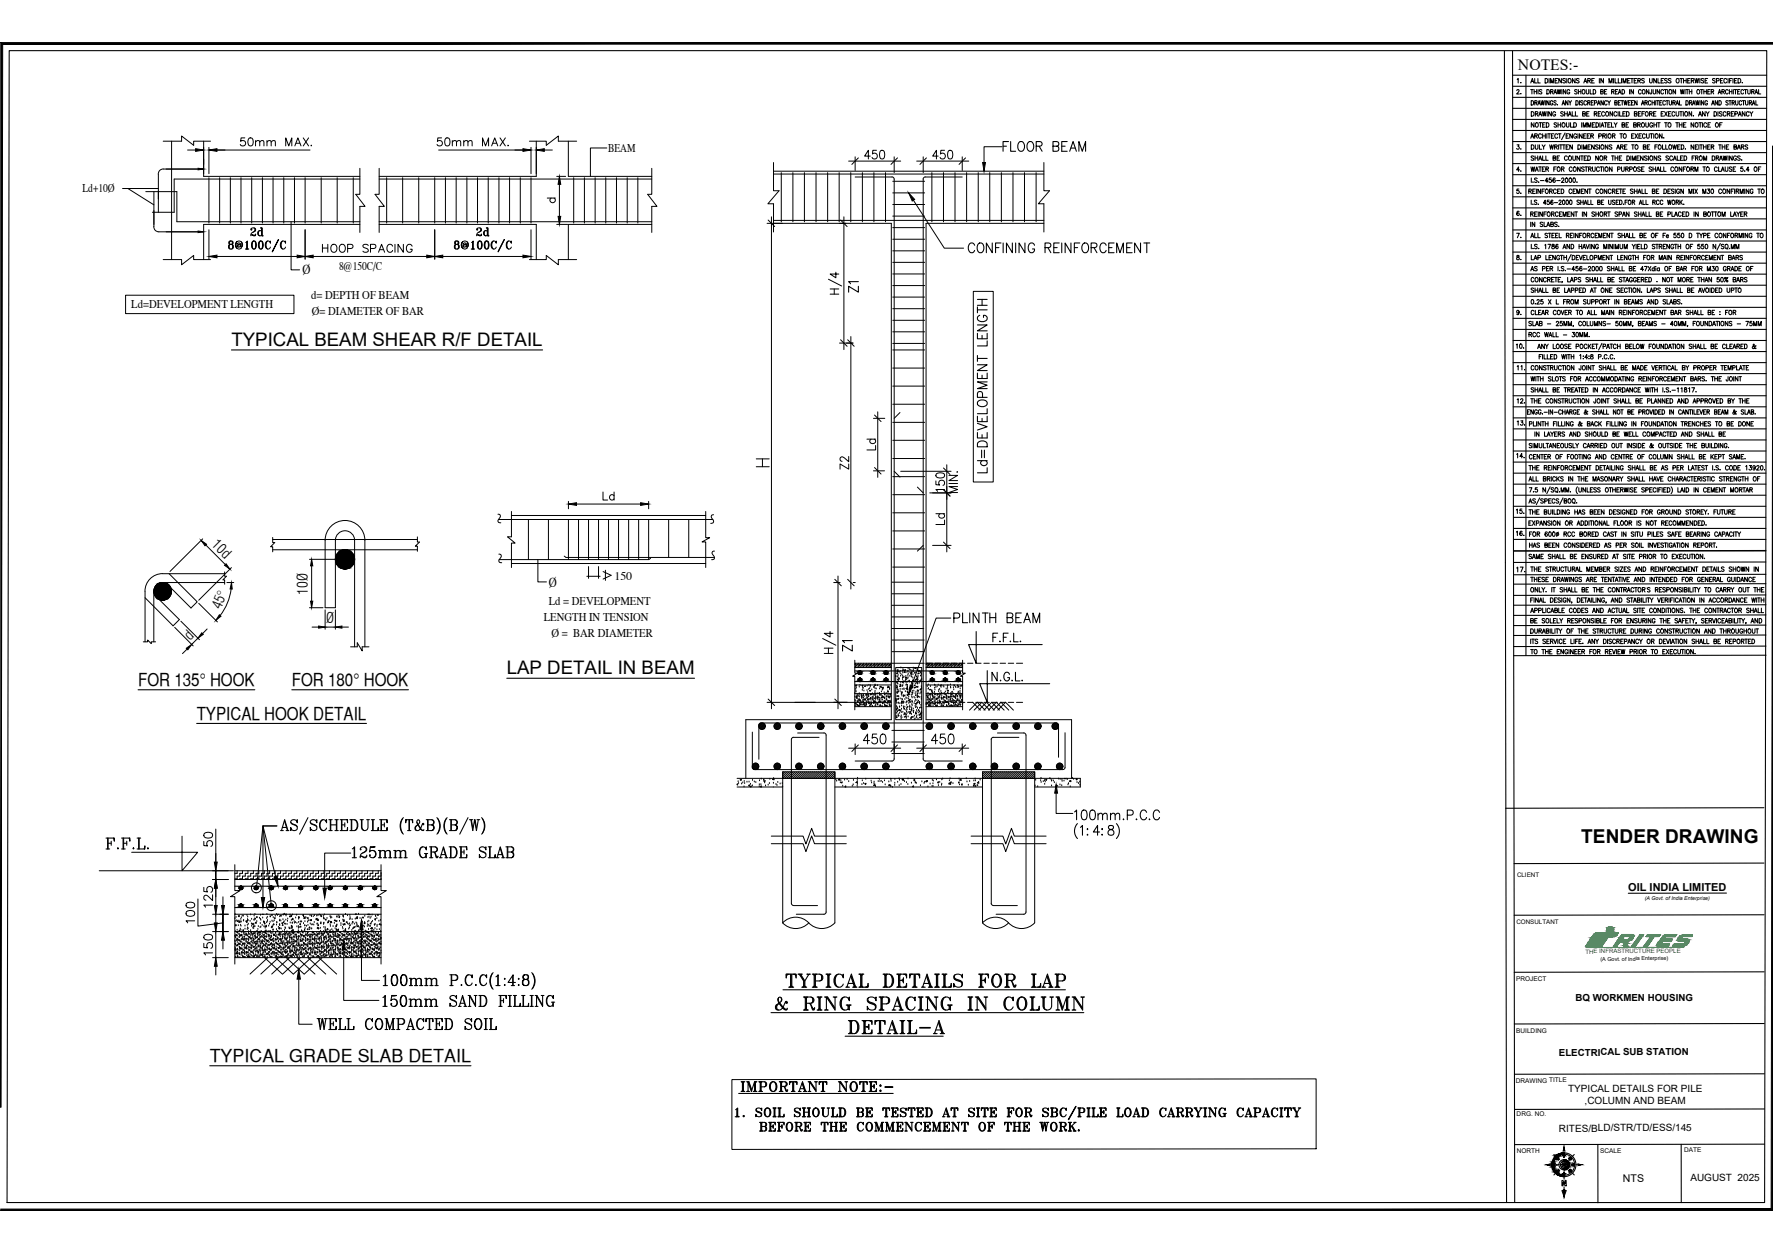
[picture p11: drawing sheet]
<svg xmlns="http://www.w3.org/2000/svg" width="420mm" height="297mm" viewBox="0 0 420 297" stroke-linecap="round" stroke-linejoin="round" font-family="sans-serif">
<defs><g id="words">
<text font-size="7.5" x="181.7" y="241.3">%%U&amp; RING SPACING IN COLUMN</text>
<g font-size="6.6">
<text x="200.7" y="70.9" transform="rotate(-90 200.7 70.9)">H/4</text>
<text x="199.3" y="156.3" transform="rotate(-90 199.3 156.3)">H/4</text>
</g>
<text font-size="6.2" x="90" y="239.9">150mm SAND FILLING</text>
<g font-size="5.7">
<text x="198.6" y="155.6">Z1</text>
<text x="82.6" y="204.6">125mm GRADE SLAB</text>
<text x="74.1" y="245.2">WELL COMPACTED SOIL</text>
</g>
<g font-size="5.3">
<text x="56.1" y="36">50mm MAX.</text>
<text x="102.7" y="36">50mm MAX.</text>
<text x="203.9" y="38.8">450</text>
<text x="220.1" y="38.8">450</text>
<text x="236.7" y="37">FLOOR BEAM</text>
<text x="228.6" y="61">CONFINING REINFORCEMENT</text>
<text x="204.6" y="70.6" transform="rotate(-90 204.6 70.6)">Z1</text>
<text x="208.8" y="107.9" transform="rotate(-90 208.8 107.9)">Ld</text>
<text x="202.5" y="112.5" transform="rotate(-90 202.5 112.5)">Z2</text>
<text x="225.1" y="125.6" transform="rotate(-90 225.1 125.6)">Ld</text>
<text x="203.6" y="177.4">450</text>
<text x="219.8" y="177.4">450</text>
<text x="253.6" y="195.4">100mm.P.C.C</text>
<text x="51.5" y="216.3" transform="rotate(-90 51.5 216.3)">125</text>
<text x="51.5" y="227.5" transform="rotate(-90 51.5 227.5)">150</text>
<text x="179.2" y="269.5">BEFORE THE COMMENCEMENT OF THE WORK.</text>
</g>
<g font-size="4.9">
<text x="75.5" y="61">HOOP SPACING</text>
<text x="178.5" y="111.8">H</text>
</g>
<text font-size="4.5" x="374.7" y="199.8">TENDER DRAWING</text>
<g font-size="4.4">
<text x="54.8" y="82">TYPICAL BEAM SHEAR R/F DETAIL</text>
<text x="120.1" y="159.8">LAP DETAIL IN BEAM</text>
</g>
<g font-size="4.2">
<text x="32.7" y="162.6">FOR 135° HOOK</text>
<text x="69.2" y="162.6">FOR 180° HOOK</text>
<text x="46.6" y="170.6">TYPICAL HOOK DETAIL</text>
<text x="49.7" y="251.7">TYPICAL GRADE SLAB DETAIL</text>
</g>
<g font-size="4">
<text x="358.4" y="23.6">2.</text>
<text x="361.6" y="42" transform="rotate(-90 361.6 42)">4.</text>
<text x="361.6" y="36.7" transform="rotate(-90 361.6 36.7)">3.</text>
<text x="361.6" y="47.3" transform="rotate(-90 361.6 47.3)">5.</text>
<text x="128.8" y="49.4">d</text>
<text x="361.6" y="52.2" transform="rotate(-90 361.6 52.2)">6.</text>
<text x="361.6" y="57.5" transform="rotate(-90 361.6 57.5)">7.</text>
<text x="361.6" y="62.8" transform="rotate(-90 361.6 62.8)">8.</text>
<text x="361.6" y="75.8" transform="rotate(-90 361.6 75.8)">9.</text>
</g>
<text font-size="3.7" x="359.7" y="16.6">NOTES:-</text>
<g font-size="3.5">
<text x="361.6" y="20.8" transform="rotate(-90 361.6 20.8)">1.</text>
<text x="50" y="129.2" transform="rotate(45 50 129.2)">10d</text>
<text x="73" y="141" transform="rotate(-90 73 141)">10Ø</text>
<text x="52.3" y="144.7" transform="rotate(-67 52.3 144.7)">45°</text>
<text x="77.3" y="147.8">Ø</text>
<text x="45" y="152" transform="rotate(-44 45 152)">d</text>
</g>
<g font-size="3.3">
<text x="71.6" y="65">Ø</text>
<text x="130" y="139.1">Ø</text>
</g>
<g font-size="3.1">
<text x="370.8" y="279" transform="rotate(-90 370.8 279)">NE</text>
<text x="370.8" y="276.2" transform="rotate(-90 370.8 276.2)">SE</text>
<text x="371.5" y="277.6">W</text>
</g>
<g font-size="2.8">
<text x="144.1" y="36.1">BEAM</text>
<text x="19.6" y="45.6">Ld+10Ø</text>
<text x="80.4" y="64">8@150C/C</text>
<text x="73.8" y="70.8">d= DEPTH OF BEAM</text>
<text x="31.1" y="73.1">Ld=DEVELOPMENT LENGTH</text>
<text x="73.9" y="74.7">Ø= DIAMETER OF BAR</text>
<text x="145.6" y="137.4">150</text>
<text x="130" y="143.5">Ld = DEVELOPMENT</text>
<text x="128.9" y="147.3">LENGTH IN TENSION</text>
<text x="130.7" y="151">Ø = BAR DIAMETER</text>
</g>
<g font-size="2.6">
<text x="385.9" y="211.2">OIL INDIA LIMITED</text>
<text x="367.9" y="277.3">E</text>
</g>
<text font-size="2.5" x="384.6" y="280.1">NTS</text>
<g font-size="2.4">
<text x="371.6" y="259">TYPICAL DETAILS FOR PILE</text>
<text x="375.5" y="261.8">,COLUMN AND BEAM</text>
<text x="369.4" y="268.3">RITES/BLD/STR/TD/ESS/145</text>
<text x="400.6" y="280">AUGUST 2025</text>
</g>
<g font-size="2.3">
<text x="373.3" y="237.3">BQ WORKMEN HOUSING</text>
<text x="369.4" y="250.2">ELECTRICAL SUB STATION</text>
</g>
<g font-size="1.5">
<text x="390" y="140.3">’</text>
<text x="359.5" y="207.9">CLIENT</text>
<text x="359.3" y="219.1">CONSULTANT</text>
<text x="359.3" y="232.5">PROJECT</text>
<text x="359.3" y="244.8">BUILDING</text>
<text x="359.2" y="256.6">DRAWING TITLE</text>
<text x="359.4" y="264.7">DRG. NO.</text>
<text x="359.4" y="273.3">NORTH</text>
<text x="379.2" y="273.2">SCALE</text>
<text x="399.1" y="273.2">DATE</text>
</g>
<text font-size="1.4" fill="#009926" x="375.7" y="226">THE INFRASTRUCTURE PEOPLE</text>
<text font-size="1.3" x="379.2" y="227.7">(A Govt. of India Enterprise)</text>
<text font-size="1.2" x="389.8" y="213.3">(A Govt. of India Enterprise)</text>
</g></defs>
<!-- layer: TEXT-1 -->
<path d="M2.2 12h416.5l-.5 273.1h-416.5z" fill="none" stroke="#000" stroke-width=".25"/>
<!-- layer: FORMATDRG -->
<g fill="#000" stroke="#000" stroke-width=".24">
<path d="M420.2 34.5v252.6l-.5-.5z"/>
<path d="M.2 10l.4 .5-.4 252.1zM.2 10l.4 .5 419.6-.5zM.6 10.5l419.6-.5v.5z"/>
<path d="M.2 287.1h420l-.5-.5zM.2 286.6h419.5l-419.5 .5z"/>
</g>
<g fill="#009926" stroke="#009926" stroke-width=".24">
<path d="M381.5 219.7h.2z"/>
<path d="M381.4 220.9h.4z"/>
<path d="M378.5 221.1h5z"/>
<path d="M383.8 222.2h.9z"/>
<path d="M380.1 222.3h.6z"/>
<path d="M379.9 222.3h1.1z"/>
<path d="M385.6 222.8h1z"/>
<path d="M383 223.5h.7l-.6 .8z"/>
<path d="M384.8 224.4h.8z"/>
<path d="M386.6 224.3l.9 .1z"/>
<path d="M375.7 224.4h1.7z"/>
<path d="M379.3 222.4h1.6l-1.4 2z"/>
<path d="M384.3 221.5h2.5z"/>
<path d="M384.1 221.9l3.1 .1z"/>
<path d="M388.7 221.6h.8l-.3 .4z"/>
<path d="M390.4 221.6h3.1z"/>
<path d="M390.1 222h3z"/>
<path d="M391.1 222.2h.8z"/>
<path d="M391.1 222.2h.8l-1.5 2.2z"/>
<path d="M393.9 222.2h.8z"/>
<path d="M394 223.2h2z"/>
<path d="M393.6 223.8h.1z"/>
<path d="M392.7 224.2h2.6z"/>
<path d="M395.1 221.6h2.2z"/>
<path d="M394.2 221.9h2.9l-.1 .1z"/>
<path d="M399 221.6h2.1z"/>
<path d="M398.1 221.9h2.9z"/>
<path d="M397.9 222.2h.8z"/>
<path d="M399.6 222.6h.3z"/>
<path d="M398.8 223.8h1z"/>
<path d="M396.4 224.3h2.5z"/>
<path d="M381.5 219.7h.3zM381.4 219.7h.4z"/>
<path d="M381.4 219.7l.4 .1zM381.4 219.8h.4z"/>
<path d="M381.4 219.8h.5zM381.3 219.8h.6z"/>
<path d="M381.3 219.8h.7zM381.2 219.8h.8z"/>
<path d="M381.2 219.8h.9zM381.1 219.8h1z"/>
<path d="M381.1 219.8l1 .1zM381.1 219.9h1z"/>
<path d="M381.1 219.9h1.1zM381 219.9h1.2z"/>
<path d="M381 219.9h1.2zM381 219.9h1.2z"/>
<path d="M381 219.9l1.2 .1zM380.9 220h1.3z"/>
<path d="M380.9 220h1.4zM380.9 220h1.4z"/>
<path d="M380.9 220l1.4 .1zM380.9 220l1.4 .1z"/>
<path d="M380.9 220.1h1.5zM380.9 220.1h1.5z"/>
<path d="M380.9 220.1l1.5 .1zM380.9 220.1l1.5 .1z"/>
<path d="M380.8 220.2h1.6zM380.8 220.2h1.6z"/>
<path d="M380.8 220.2l1.6 .1zM380.8 220.2l1.6 .1z"/>
<path d="M380.8 220.3l1.6 .1zM380.8 220.3l1.6 .1z"/>
<path d="M380.8 220.4h1.6zM380.8 220.4h1.6z"/>
<path d="M380.8 220.4l1.6 .1zM380.8 220.4l1.6 .1z"/>
<path d="M380.9 220.5h1.5zM380.9 220.5h1.4z"/>
<path d="M380.9 220.5h1.4zM380.9 220.5l1.4 .1z"/>
<path d="M380.9 220.6h1.4zM380.9 220.6h1.3z"/>
<path d="M380.9 220.6h1.3zM380.9 220.6l1.3 .1z"/>
<path d="M381 220.7h1.2zM381 220.7h1.2z"/>
<path d="M381 220.7h1.2zM381 220.7l1.1 .1z"/>
<path d="M381.1 220.8h1zM381.1 220.8h.9z"/>
<path d="M381.1 220.8h.9zM381.1 220.8h.9z"/>
<path d="M381.2 220.8h.8zM381.2 220.8h.7z"/>
<path d="M381.3 220.8h.6zM381.3 220.8l.5 .1z"/>
<path d="M381.4 220.9h.4zM381.4 220.9h.4z"/>
<path d="M381.4 220.9h.3zM381.5 220.9h.2z"/>
<path d="M378.5 221.1h4.9zM378.3 221.2h5.1z"/>
<path d="M378.3 221.2h5.1zM378.1 221.3h5.3z"/>
<path d="M378.1 221.3l5.2 .1 .1-.1zM377.8 221.4l.3-.1 5.2 .1z"/>
<path d="M377.8 221.4l5.4 .2 .1-.2zM377.7 221.6l.1-.2 5.4 .2z"/>
<path d="M377.7 221.6h5.5zM377.7 221.6l5.5 .1h-5.6z"/>
<path d="M377.6 221.7l5.3 .2 .3-.2zM377.6 221.7l5.3 .2h-5.5z"/>
<path d="M377.4 221.9h5.5zM377.4 221.9l5.4 .1z"/>
<path d="M377.4 222h5.4zM377.4 222h5.3z"/>
<path d="M377.4 222h5.3zM377.4 222h4.8z"/>
<path d="M377.3 222h4.9zM377.3 222l2.2 .1z"/>
<path d="M377.3 222.1h2.2zM377.3 222.1h1.9z"/>
<path d="M386.2 222.2h.8zM386.2 222.2h.8z"/>
<path d="M383.8 222.2l.9 .1zM383.8 222.2l.9 .1z"/>
<path d="M380.1 222.3h.9zM379.9 222.3h1.1zM379.9 222.3h1.1z"/>
<path d="M377.3 222.1l1.6 .2 .3-.2zM377.3 222.1l1.6 .2h-1.7z"/>
<path d="M379.9 222.3h1.1zM379.5 222.3h1.5z"/>
<path d="M386.2 222.2l.7 .2 .1-.2zM386.2 222.2l.7 .2h-.8z"/>
<path d="M379.5 222.3h1.5zM379.3 222.4h1.6z"/>
<path d="M386.1 222.4h.8zM386.1 222.4l.8 .1z"/>
<path d="M386.1 222.5h.8zM386.1 222.5h.8z"/>
<path d="M383.8 222.3l.7 .2 .2-.2zM383.8 222.3l.7 .2h-.9z"/>
<path d="M383.6 222.5h.9zM383.6 222.5l.9 .1z"/>
<path d="M377.2 222.3l1.5 .3 .2-.3zM377.2 222.3l1.5 .3h-1.8z"/>
<path d="M386 222.5l.8 .1 .1-.1zM386 222.5l.8 .1h-.9z"/>
<path d="M385.9 222.6h.9zM385.9 222.6l.8 .1z"/>
<path d="M383.6 222.6h.9zM383.6 222.6l.8 .1z"/>
<path d="M385.9 222.7h.8zM385.8 222.7h.9z"/>
<path d="M383.5 222.7h.9zM383.5 222.7h.9z"/>
<path d="M385.8 222.7h.9zM385.6 222.8h1zM384.4 222.8h2.2z"/>
<path d="M383.5 222.7l.9 .1zM383.5 222.7l.9 .1z"/>
<path d="M383.4 222.8h3.2zM383.4 222.8l3.1 .1z"/>
<path d="M383.4 222.9l2.6 .1 .5-.1zM383.4 222.9l2.6 .1h-2.7z"/>
<path d="M383.3 223h2.7zM383.3 223l2.5 .1z"/>
<path d="M383.2 223.1h2.6zM383.2 223.1h2.5z"/>
<path d="M383.2 223.1l2.5 .2v-.2zM383.2 223.1l2.5 .2h-2.6z"/>
<path d="M383.1 223.3h2.6zM383.1 223.3h2.6z"/>
<path d="M383.9 223.3h1.8zM383.9 223.3h1.8z"/>
<path d="M383.1 223.3h.8zM383.1 223.3h.8z"/>
<path d="M384.8 223.3l.9 .1zM384.8 223.3l.9 .1z"/>
<path d="M376.9 222.6l1.2 .8 .6-.8zM376.9 222.6l1.2 .8h-1.7z"/>
<path d="M383.1 223.3h.8zM383.1 223.3l.7 .1z"/>
<path d="M384.9 223.4l.8 .1v-.1zM384.9 223.4l.8 .1h-.8z"/>
<path d="M383 223.4h.8zM383 223.4l.7 .1z"/>
<path d="M384.9 223.5l.8 .2v-.2zM384.9 223.5l.8 .2h-.8z"/>
<path d="M384.9 223.7h.8zM384.9 223.7h.8z"/>
<path d="M384.9 223.7l.8 .4v-.4zM384.9 223.7l.8 .4h-.9z"/>
<path d="M382.4 224.3h.7zM383 223.5l.1 .8h-.7z"/>
<path d="M388.2 222.2l-.7 2.1 1.5-2.1zM388.2 222.2l-.7 2.1h-.9z"/>
<path d="M384.8 224.1l.8 .3 .1-.3zM384.8 224.1l.8 .3h-.8z"/>
<path d="M387.2 224.4h.3zM386.6 224.3l.9 .1z"/>
<path d="M376.4 223.4l1 1 .7-1zM376.4 223.4l1 1h-1.7z"/>
<path d="M379.3 222.4l-1.5 2h1.7zM377.8 224.4h1.7z"/>
<path d="M384.3 221.5l2.7 .1zM384.3 221.5l2.7 .1z"/>
<path d="M384.3 221.6l2.8 .1zM384.3 221.6l2.8 .1z"/>
<path d="M384.3 221.7l2.8 .1zM384.3 221.7l2.8 .1h-2.9z"/>
<path d="M384.2 221.8l3 .1-.1-.1zM384.2 221.8l3 .1h-3.1z"/>
<path d="M384.1 221.9l3.1 .1zM384 222h3.2z"/>
<path d="M388.3 222h.9zM388.7 221.6l.5 .4h-.9z"/>
<path d="M390.4 221.6l2.7 .4 .4-.4zM390.4 221.6l2.7 .4h-3z"/>
<path d="M389.5 224.4h.9zM391.1 222.2l-.7 2.2h-.9z"/>
<path d="M393.9 222.2l.5 .4 .2-.4zM393.9 222.2l.5 .4h-.8z"/>
<path d="M393.6 222.6l2.7 .1zM393.6 222.6l2.7 .1z"/>
<path d="M393.6 222.7l2.5 .3 .2-.3zM393.6 222.7l2.5 .3h-2.8z"/>
<path d="M393.3 223l2.7 .2 .1-.2zM393.3 223l2.7 .2h-2.8z"/>
<path d="M393.2 223.2h.8zM393.2 223.2h.8z"/>
<path d="M393.2 223.2l.6 .3 .2-.3zM393.2 223.2l.6 .3h-.8z"/>
<path d="M393 223.5h.8zM393 223.5l.7 .1h-.8z"/>
<path d="M392.9 223.6l.7 .1 .1-.1zM392.9 223.6l.7 .1h-.8z"/>
<path d="M392.8 223.7h.8zM392.8 223.7l.8 .1zM392.7 223.8h.9zM392.7 223.8h.9z"/>
<path d="M392.7 223.8h.9zM392.7 223.8h.9z"/>
<path d="M392.7 223.8h2.9zM392.7 223.8h2.9z"/>
<path d="M392.7 223.8l2.8 .2 .1-.2zM392.7 223.8l2.8 .2h-2.8z"/>
<path d="M392.7 224l2.7 .2 .1-.2zM392.7 224l2.7 .2h-2.7z"/>
<path d="M392.7 224.2h2.7zM392.7 224.2h2.6z"/>
<path d="M392.9 224.3h2.4zM392.7 224.2l2.6 .1z"/>
<path d="M395.1 221.6h2.2zM394.9 221.6h2.4z"/>
<path d="M394.9 221.6h2.4zM394.7 221.6h2.5z"/>
<path d="M394.7 221.6h2.5zM394.5 221.7h2.7z"/>
<path d="M394.5 221.7l2.6 .1 .1-.1zM394.3 221.8l.2-.1 2.6 .1z"/>
<path d="M394.3 221.8h2.8zM394.3 221.8l2.8 .1h-2.9z"/>
<path d="M394.2 221.9l-.1 .1h2.9zM394.1 222h2.9z"/>
<path d="M399 221.6h2.1zM398.8 221.6h2.3z"/>
<path d="M398.8 221.6h2.3zM398.7 221.7h2.3z"/>
<path d="M398.7 221.7h2.3zM398.4 221.8h2.6z"/>
<path d="M398.4 221.8h2.6zM398.1 221.9h2.9z"/>
<path d="M398.1 222h2.9zM398.1 221.9l2.9 .1h-2.9z"/>
<path d="M397.9 222.2h.8zM397.8 222.3h.8z"/>
<path d="M397.8 222.3h.8zM397.8 222.3h.8z"/>
<path d="M397.7 222.3l.8 .1 .1-.1zM397.7 222.3l.8 .1h-.9z"/>
<path d="M397.6 222.4l.9 .1zM397.6 222.4l.9 .1zM397.6 222.5h.9zM397.6 222.5h.9z"/>
<path d="M397.6 222.5l.9 .1zM397.6 222.5l.9 .1z"/>
<path d="M397.6 222.6h1zM397.6 222.6h1z"/>
<path d="M399.6 222.6h.3zM399.2 222.6h.7z"/>
<path d="M397.6 222.6h1.6zM397.6 222.6h1.6z"/>
<path d="M397.5 222.6l2.4 .1zM397.5 222.6l2.4 .1z"/>
<path d="M397.5 222.7h2.6zM397.5 222.7h2.6z"/>
<path d="M397.5 222.7h2.7zM397.5 222.7h2.7z"/>
<path d="M397.5 222.7l2.8 .1zM397.5 222.7l2.8 .1z"/>
<path d="M397.5 222.8h2.8zM397.5 222.8h2.8z"/>
<path d="M397.5 222.8l2.8 .1zM397.5 222.8l2.8 .1z"/>
<path d="M397.6 222.9l2.7 .1zM397.6 222.9l2.7 .1z"/>
<path d="M397.6 223l2.7 .1zM397.6 223l2.7 .1z"/>
<path d="M397.7 223.1h2.6zM397.7 223.1h2.6z"/>
<path d="M397.7 223.1h2.6zM397.7 223.1h2.6z"/>
<path d="M397.9 223.1h2.4zM397.9 223.1h2.4z"/>
<path d="M399 223.1h1.3zM399 223.1l1.3 .1z"/>
<path d="M399.3 223.2h1zM399.3 223.2l.9 .1z"/>
<path d="M399.3 223.3h.9zM399.3 223.3l.9 .1z"/>
<path d="M399.3 223.4h.9zM399.3 223.4l.8 .1z"/>
<path d="M399.2 223.5h.9zM399.2 223.5h.9z"/>
<path d="M399.2 223.5l.8 .1 .1-.1zM399.2 223.5l.8 .1h-.9z"/>
<path d="M399.1 223.6h.9zM399.1 223.6l.8 .1h-.9z"/>
<path d="M399 223.7l.9 .1zM399 223.8h.9z"/>
<path d="M399 223.8h.9zM398.9 223.8h.9z"/>
<path d="M398.9 223.8h.9zM398.8 223.8h1zM396.8 223.8h3z"/>
<path d="M396.8 223.8h3zM396.7 223.8h3.1z"/>
<path d="M396.7 223.8h3.1zM396.7 223.8l2.9 .2h-3z"/>
<path d="M396.6 224h3zM396.6 224h2.9z"/>
<path d="M396.6 224l2.7 .1 .2-.1zM396.6 224l2.7 .1h-2.8z"/>
<path d="M396.5 224.1h2.8zM396.5 224.1l2.6 .1z"/>
<path d="M396.5 224.2h2.6zM396.5 224.2l2.4 .1z"/>
<path d="M396.4 224.3h2.4zM396.5 224.3h2.3z"/>
</g>
<g fill="none" stroke="#000" stroke-width=".25">
<path d="M356.5 12.1l.3 179.5M358.4 12.1l.5 273M356.8 191.6l.2 93.5M418 191.5l-61.2 .1M409.1 211.7l-23.2 .1M418 204.6l-59.2 .1M418 216.9l-59.2 .1M418.1 230.4l-59.3 .1M418.1 242.6l-59.2 .1M418.1 254.6l-59.2 .1M378.7 271.3v13.8M398.4 271.3v13.8"/>
<path d="M418.1 262.9l-59.2 .1M418.1 271.2l-59.2 .1"/>
</g>
<g fill="none" stroke="#009926" stroke-width=".25">
<path d="M381 219.9a.68 .68 0 0 1 1-.1 .68 .68 0 0 1 .1 .9 .68 .68 0 0 1-.9 .1 .68 .68 0 0 1-.2-.9zM377.8 221.4l.7-.3h5a1.14 1.14 0 0 1-1.3 .9l-3 .1-1.8 2.3h-1.7zM379.3 222.4l1.7-.1-1.5 2.1h-1.7zM383.8 222.2h.9l-.3 .6h1.2l.6-.6h.8l-.5 .7-.8 .2-.1 1.3h-.8v-1.1h-.9l-.8 1h-.7zM384.3 221.5h2.5l.3 .2 .1 .3h-3.2zM388.2 222.2h.8l-1.5 2.2h-.9zM388.7 221.6h.8l-.3 .4h-.9zM390.4 221.6h3.1l-.4 .4h-3zM391.1 222.2h.8l-1.5 2.2h-.9zM393.9 222.2h.8l-.3 .5h1.9l-.3 .5h-2l-.4 .5 2 .1-.3 .6-2.6-.1v-.5zM394.2 221.9l.9-.3h2.2l-.3 .4h-2.9zM397.8 222.3l.9-.1-.1 .4 1.6 .1a1.37 1.37 0 0 1-1.4 1.6h-2.4l.3-.4 2.1-.1a.36 .36 0 0 0 .4-.2 .36 .36 0 0 0-.2-.4l-1.4-.2-.1-.3z"/>
<path d="M398.1 221.9l1-.3h2l-.1 .4h-2.9zM399 224.6h-23.2"/>
</g>
<!-- layer: 0 -->
<g fill="none" stroke="#000" stroke-width=".25">
<path d="M370.1 279.9h.3l.5 .7v-.8h.2l.1 1.3h-.3l-.5-.8v.8h-.3zM373.1 273.7l-.5 .4M370.6 281.4v.7"/>
<circle cx="370.6" cy="276.1" r="1.22"/>
<circle cx="370.6" cy="276.1" r="2.51"/>
<circle cx="370.6" cy="276.1" r="2.83"/>
</g>
<g fill="#000" stroke="#000" stroke-width=".24">
<path d="M366.6 276.1l.7 .2-.1-.2zM366.6 276.1l.7-.2-.1 .2z"/>
<path d="M370.6 272.1l.2 .7-.2-.1zM370.6 272.1l-.2 .7 .2-.1z"/>
<path d="M370.6 282.1v1.6l.6-1.5zM370.1 282.3l.5-.2v1.6z"/>
</g>
<!-- layer: THIN-L -->
<g fill="none" stroke="#000" stroke-width=".25">
<path d="M358.5 17.8h60.2M358.5 28.3h60.1M358.5 25.7h60.2M358.5 23.1h60.2M358.5 20.5h60.2M358.5 30.9h60.1M358.5 33.6h60.1M358.5 38.8h60.1M358.5 36.2h60.1M358.5 49.3h60.1M358.5 44h60.1M358.5 41.4h60.1"/>
<path d="M358.5 46.7h60.1M358.5 51.9h60.1M358.5 59.8h60.1M358.5 54.5h60.1M358.5 57.1h60.1M358.5 62.4h60.1M358.5 72.9h60M358.5 70.2h60.1M358.5 67.6h60.1M358.5 65h60.1M358.6 75.5h59.9M358.6 78.1h59.9"/>
<path d="M358.6 86h59.9M358.6 80.7h59.9M358.6 83.3h59.9M358.6 93.8h59.9M358.6 91.2h59.9M358.6 96.4h59.9M358.6 88.6h59.9M358.6 99.1h59.9M358.6 104.3h59.9M358.6 106.9h59.9M358.6 101.7h59.9M358.6 109.5h59.9"/>
<path d="M358.6 112.2h59.9M358.6 117.4h59.9M358.6 114.8h59.9M358.6 120h59.9M358.6 125.3h59.9M358.6 122.6h59.9M358.6 127.9h59.9M418.5 133.2l-59.8 .1M418.5 136.2l-59.8 .1M418.5 138.4l-59.8 .1M418.5 130.5l-59.9 .1h59.9M418.5 141l-59.8 .1"/>
<path d="M418.5 143.4l-59.8 .1M418.5 145.8l-59.8 .1M418.5 148.2l-59.8 .1M418.5 150.5l-59.8 .2M418.5 153.2l-59.8 .1M418.5 155.3l-59.8 .1"/>
</g>
<!-- layer: text -->
<g fill="none" stroke="#000" stroke-width=".25">
<path d="M362.8 19.7l.3-1.1 .4 1.1M362.9 19.3h.4M363.7 18.6v1.1h.5M364.4 18.6v1.1h.6M366.2 18.6a.54 .54 0 0 1 .6 .5 .54 .54 0 0 1-.6 .6zM367.1 18.6v1.1M367.5 19.7v-1.1l.3 1.1 .4-1.1v1.1M368.5 19.1h.4M369.1 18.6h-.6v1.1h.6M370 18.6v1.1l-.6-1.1v1.1M371 18.8l-.6-.1v.3l.5 .2 .1 .3-.3 .2-.4-.2M371.3 18.6v1.1"/>
<path d="M371.8 18.7a.48 .48 0 0 1 .5 .4 .48 .48 0 0 1-.5 .5l-.2-.3zM373.3 18.6v1.1l-.7-1.1v1.1M374.2 18.8l-.5-.1-.1 .3 .5 .2 .1 .3-.2 .2-.4-.2M375.3 19.7l.4-1.1 .3 1.1M375.5 19.3h.4M376.3 19.1h.5v-.4l-.5-.1v1.1M376.6 19.1l.3 .6M377.2 19.1h.4M377.8 18.6h-.6v1.1h.6M379 18.6v1.1M380 18.6v1.1l-.6-1.1v1.1M381.3 19.7v-1.1l.4 1.1 .3-1.1v1.1"/>
<path d="M382.4 18.6v1.1M382.7 18.6v1.1h.6M383.5 18.6v1.1h.5M384.3 18.6v1.1M384.6 19.7v-1.1l.4 1.1 .3-1.1v1.1M385.7 19.1h.4M386.3 18.6h-.6v1.1h.6M386.4 18.6h.7M386.7 18.6v1.1M387.3 19.1h.3M387.9 18.6h-.6v1.1h.6M388.1 19.1h.6v-.4l-.6-.1v1.1"/>
<path d="M388.4 19.1l.3 .6M389.7 18.8l-.6-.1v.3l.5 .2 .1 .3-.3 .2-.4-.2M390.9 18.6v.9l.3 .2 .3-.2v-.9M392.5 18.6v1.1l-.6-1.1v1.1M392.9 18.6v1.1h.5M393.7 19.1h.3M394.2 18.6h-.5v1.1h.5M395.1 18.8l-.6-.1v.3l.5 .2 .1 .3-.2 .2-.4-.2M396 18.8l-.2-.2-.4 .2v.2l.5 .2 .1 .3-.2 .2-.4-.2M397.4 18.7l.1-.1a.5 .5 0 0 1 .4 .6 .5 .5 0 0 1-.5 .4l-.2-.3zM398.1 18.6h.6M398.4 18.6v1.1"/>
<path d="M398.9 19.1h.7M398.9 18.6v1.1M399.6 18.6v1.1M399.9 19.1h.4M400.5 18.6h-.6v1.1h.6M400.8 19.1h.5v-.4l-.5-.1v1.1M401.1 19.1l.3 .6M401.6 18.6l.3 1.1 .2-1.1 .2 1.1 .2-1.1M402.8 18.6v1.1M403.8 18.8l-.3-.2-.4 .2 .1 .2 .5 .2 .1 .3-.3 .2-.4-.2M404.1 19.1h.3M404.7 18.6h-.6v1.1h.6"/>
<path d="M406.4 18.8l-.5-.1v.3l.5 .2v.3l-.2 .2-.4-.2M406.8 19.2l.5-.1v-.4l-.5-.1v1.1M407.7 19.1h.4M408.3 18.6h-.6v1.1h.6M409.2 18.9a.35 .35 0 0 0-.4-.3 .35 .35 0 0 0-.3 .4v.3a.35 .35 0 0 0 .3 .4 .35 .35 0 0 0 .4-.3M409.5 18.6v1.1M409.9 19.1h.3M410.4 18.6h-.5v1.1M410.7 18.6v1.1M411 19.1h.4M411.6 18.6h-.6v1.1h.6M411.9 18.6a.54 .54 0 0 1 .6 .5 .54 .54 0 0 1-.6 .6z"/>
<path d="M412.9 19.6h.1M362.7 21.2h.6M362.8 32.8l.3-1.1 .4 1.1M362.8 39.6l.2 1 .2-1 .3 1 .2-1M362.9 23.9a.52 .52 0 0 1 .5 .5 .52 .52 0 0 1-.5 .5zM362.9 26.5a.54 .54 0 0 1 .6 .5 .54 .54 0 0 1-.6 .5zM362.9 34.3a.53 .53 0 0 1 .6 .6 .53 .53 0 0 1-.6 .5zM362.9 32.4h.4M363 21.2v1.1M363.5 37.1l-.6-.1v.3l.5 .3 .1 .3-.3 .1-.4-.1M363.5 29.1v1l-.6-1v1M363.6 21.2v1.1"/>
<path d="M363.6 21.7h.6M363.7 32.2h.5v-.4l-.5-.1v1.1M363.7 24.3h.5v-.4h-.5v1M363.8 37v1M363.8 37.5h.6M363.8 27l.6-.1v-.3l-.6-.1v1M363.8 34.3v.8l.3 .3 .3-.2v-.9M363.9 29.2l.2-.1a.5 .5 0 0 1 .5 .5 .5 .5 0 0 1-.6 .5l-.2-.4zM364 24.3l.3 .6M364 32.2l.3 .6M364.1 27l.3 .5M364.2 21.2v1.1"/>
<path d="M364.4 37v1M364.4 24.9l.3-1 .4 1M364.5 21.2v1.1M364.5 24.6h.4M364.6 27.5l.4-1 .4 1M364.6 38l.4-1 .4 1M364.6 39.6h.7M364.7 29.1h.7M364.8 27.2h.4M364.8 37.7h.4M364.8 34.3v1.1h.6M365 39.6v1"/>
<path d="M365 29.1v1M365.2 23.9l.2 1 .2-1 .2 1 .2-1M365.3 32a.34 .34 0 0 0-.5-.3 .34 .34 0 0 0-.2 .4v.3a.34 .34 0 0 0 .2 .4 .34 .34 0 0 0 .5-.3M365.4 21.4l-.2-.2-.4 .2 .1 .2 .4 .3v.3l-.5-.1M365.4 34.3l.4 .5v.6M365.5 26.5l.2 1 .2-1 .3 1 .2-1M365.6 37v1h.5M365.6 29.6h.3M365.6 31.7v1.1M365.6 32.2h.6M366.1 39.6h-.6v1h.6M366.2 34.3l-.4 .5"/>
<path d="M366.2 29.1h-.6v1h.6M366.2 23.9v1M366.2 31.7v1.1M366.3 37v1h.6M366.4 29.1a.54 .54 0 0 1 .7 .5 .54 .54 0 0 1-.7 .5zM366.6 21.2a.52 .52 0 0 1 .6 .6 .52 .52 0 0 1-.6 .5zM366.6 31.7v1.1M366.6 26.5v1M366.8 31.7h.6M367.1 31.7v1.1M367.1 23.9v1l-.6-1v1M367.2 34.3l.3 1.1 .2-1.1 .2 1.1 .2-1.1"/>
<path d="M367.5 21.7h.5v-.4l-.5-.1v1.1M367.6 26.5v1l-.6-1v1M367.6 32.2h.4M367.7 21.7l.3 .6M368 24.1l-.1-.2a.48 .48 0 0 0-.5 .5 .48 .48 0 0 0 .5 .5l.1-.4h-.2M368 37.5l.6-.1v-.4h-.6v1l.6-.1v-.3l-.2-.1M368.2 31.7h-.6v1.1h.6M368.2 22.3l.4-1.1 .3 1.1M368.3 21.9h.5M368.4 34.8h.5l.1-.4-.6-.1v1.1M368.6 26.7a.35 .35 0 0 0-.4-.2 .35 .35 0 0 0-.2 .4v.2a.35 .35 0 0 0 .3 .4 .35 .35 0 0 0 .3-.4h-.2M368.7 34.8l.3 .6"/>
<path d="M368.8 24l-.2-.1-.4 .1 .6 .6-.2 .3-.4-.1M368.8 39.6h-.6v1M368.9 29.2l-.2-.1-.4 .1 .1 .3 .5 .4-.2 .2-.4-.1M369 37.5h.4M369 21.2l.2 1.1 .2-1.1 .3 1.1 .2-1.1M369.1 24.8h.1M369.1 32a.35 .35 0 0 0-.4-.3 .35 .35 0 0 0-.3 .4v.3a.35 .35 0 0 0 .3 .4 .35 .35 0 0 0 .4-.3M369.2 39.6a.48 .48 0 0 1 .5 .5 .48 .48 0 0 1-.5 .5l-.2-.4zM369.2 29.1v1M369.2 29.6h.6M369.3 31.7h.6M369.4 34.3v1.1"/>
<path d="M369.6 37h-.6v1h.6M369.6 34.3h.6M369.6 31.7v1.1M369.8 29.1v1M369.9 34.3v1.1M370.1 21.2v1.1M370.2 24.9l.3-1 .3 1M370.2 29.2l.2-.1a.5 .5 0 0 1 .5 .5 .5 .5 0 0 1-.6 .5l-.1-.4zM370.3 34.3h.6M370.3 24.6h.4M370.5 26.6l-.3-.1h-.3v.3l.5 .3 .1 .3-.3 .1-.4-.1M370.6 34.3v1.1"/>
<path d="M370.8 26.5v1M370.8 27h.6M370.9 31.5l-.8 1.6M371.1 21.2v1.1l-.6-1.1v1.1M371.1 34.8h.4M371.1 32.2h.4M371.2 29.1v.8l.3 .2 .3-.1v-.9M371.4 37.2a.35 .35 0 0 0-.4-.2 .35 .35 0 0 0-.3 .4v.2a.35 .35 0 0 0 .3 .4 .35 .35 0 0 0 .4-.3M371.4 26.5v1M371.6 23.9v1l-.6-1v1M371.6 27.5l.4-1 .4 1M371.7 34.3h-.6v1.1h.6"/>
<path d="M371.7 31.7h-.6v1.1h.6M371.8 23.9l.3 .4v.6M371.8 27.2h.4M371.9 37a.48 .48 0 0 1 .5 .5 .48 .48 0 0 1-.5 .5l-.2-.4zM372 21.5a.33 .33 0 0 0-.4-.3 .33 .33 0 0 0-.3 .4v.3a.32 .32 0 0 0 .4 .4 .32 .32 0 0 0 .3-.4h-.2M372.2 29.1v1h.5M372.4 23.9l-.3 .4M372.5 39.8a.35 .35 0 0 0-.4-.2 .35 .35 0 0 0-.2 .4v.2a.35 .35 0 0 0 .2 .4 .35 .35 0 0 0 .4-.2M372.6 26.5v1h.5M372.6 34.3v1.1l-.6-1.1v1.1M372.6 31.7v1.1l-.6-1.1v1.1M372.7 37v.7l.3 .3 .3-.1v-.9"/>
<path d="M372.9 29.1a.54 .54 0 0 1 .7 .5 .54 .54 0 0 1-.7 .5zM373 39.6h.1a.51 .51 0 0 1 .4 .5 .51 .51 0 0 1-.5 .5l-.2-.4zM373.3 26.5v1h.6M373.4 23.9a.52 .52 0 0 1 .6 .5 .52 .52 0 0 1-.6 .5zM373.6 32a.35 .35 0 0 0-.4-.3 .35 .35 0 0 0-.3 .4v.3a.34 .34 0 0 0 .4 .4 .34 .34 0 0 0 .3-.4h-.2M373.7 21.4l-.2-.2-.4 .2 .1 .2 .5 .3v.3l-.6-.1M373.9 34.3a.53 .53 0 0 1 .7 .6 .53 .53 0 0 1-.7 .5zM373.9 31.7v1.1M374 21.7h.6M374 21.2v1.1M374.3 23.9v1M374.3 37v1l-.6-1v1"/>
<path d="M374.5 39.6v1l-.7-1v1M374.6 37h.6M374.6 21.2v1.1M374.8 29.1v1M374.9 34.3v1.1M374.9 37v1M374.9 31.7v1.1l-.6-1.1v1.1M375.1 27l.5-.1v-.3l-.5-.1v1h.5l.1-.3-.2-.2M375.1 21.3l.1-.1a.5 .5 0 0 1 .4 .6 .5 .5 0 0 1-.5 .4l-.2-.3zM375.1 24l-.5-.1v.4l.4 .2 .1 .3-.2 .1-.3-.1M375.2 30.1v-1l.3 1 .4-1v1M375.2 35.4v-1.1l.4 1.1 .3-1.1v1.1"/>
<path d="M375.3 32.2h.3M375.4 39.7l-.2-.1-.4 .1v.2l.6 .3-.1 .4-.5-.1M375.4 37.5h.4M375.6 39.6h.6M375.9 31.7h-.6v1.1h.6M375.9 21.2v.8l.3 .3 .2-.2 .1-.9M375.9 39.6v1M376 24.1a.32 .32 0 0 0-.4-.2 .32 .32 0 0 0-.3 .4v.2a.32 .32 0 0 0 .3 .4 .32 .32 0 0 0 .4-.3M376 37h-.6v1h.6M376 27h.4M376.1 32.2h.4M376.2 24.3h.5v-.4h-.5v1"/>
<path d="M376.3 37a.53 .53 0 0 1 .6 .5 .53 .53 0 0 1-.6 .5zM376.3 30.1v-1l.3 1 .4-1v1M376.3 34.8h.4M376.5 24.3l.3 .6M376.6 26.5h-.6v1h.6M376.7 31.7h-.6v1.1h.6M376.8 21.2v1.1h.5M376.9 34.3h-.6v1.1h.6M377 32.2h.5v-.4l-.5-.1v1.1M377.1 24.3h.3M377.3 32.2l.3 .6M377.3 29.6h.4"/>
<path d="M377.4 39.6v.7l.3 .3 .3-.1v-.9M377.5 21.2a.52 .52 0 0 1 .7 .6 .52 .52 0 0 1-.7 .5zM377.6 23.9h-.5v1h.5M377.8 34.3v1.1l-.6-1.1v1.1M377.8 27l.5-.1 .1-.3-.6-.1v1M377.8 24.4l.5-.1 .1-.4h-.6v1M377.9 29.1h-.6v1h.6M378.1 27l.3 .5M378.2 29.1a.54 .54 0 0 1 .6 .5 .54 .54 0 0 1-.6 .5zM378.5 24.9l.4-1 .3 1M378.7 24.6h.4M378.7 34.5l-.2-.2-.4 .2 .1 .2 .5 .3v.3l-.6-.1"/>
<path d="M378.7 27h.4M378.8 37v1l-.7-1v1M378.9 32.3l.5-.1v-.4l-.5-.1v1.1M379 39.8a.35 .35 0 0 0-.4-.2 .35 .35 0 0 0-.3 .4v.2a.35 .35 0 0 0 .3 .4 .35 .35 0 0 0 .4-.2M379.1 34.3v1.1M379.1 29.1v1M379.2 39.6h.6M379.2 37.1l.1-.1a.48 .48 0 0 1 .5 .5 .48 .48 0 0 1-.5 .5l-.2-.4zM379.3 26.5h-.6v1h.6M379.3 21.7h.5v-.4l-.5-.1v1.1l.6-.1v-.3l-.2-.2M379.4 30.1l.3-1 .4 1M379.5 39.6v1"/>
<path d="M379.5 29.8h.4M379.8 32.2l.6-.1v-.3l-.6-.1v1.1M379.9 23.9v1l-.5-1v1M380 39.6v1M380.1 37.5l.6-.1 .1-.2-.7-.2v1M380.1 32.2l.3 .6M380.2 29.1h.6M380.2 26.7a.35 .35 0 0 0-.4-.2 .35 .35 0 0 0-.3 .4v.2a.35 .35 0 0 0 .3 .4 .35 .35 0 0 0 .4-.2M380.2 21.7h.4M380.4 37.5l.4 .5M380.5 29.1v1M380.5 39.6h.1a.51 .51 0 0 1 .5 .5 .51 .51 0 0 1-.6 .5l-.2-.4z"/>
<path d="M380.7 26.5h.1a.51 .51 0 0 1 .4 .5 .51 .51 0 0 1-.5 .5l-.2-.4zM380.8 21.2h-.6v1.1h.6M380.8 31.7v1.1M380.8 24.1a.31 .31 0 0 0-.4-.2 .31 .31 0 0 0-.2 .4v.2a.31 .31 0 0 0 .3 .4 .31 .31 0 0 0 .3-.3M381 23.9l.3 .4v.6M381 34.3v1.1l-.6-1.1v1.1M381 29.6h.4M381.3 31.8v-.1a.5 .5 0 0 1 .5 .6 .5 .5 0 0 1-.5 .4l-.2-.3zM381.6 29.1h-.6v1h.6M381.6 23.9l-.3 .4M381.9 29.1v1h.5M381.9 37h.6"/>
<path d="M381.9 21.7h.5v-.4l-.5-.1v1.1M382 34.5l-.6-.1v.3l.5 .2 .1 .3-.3 .2-.4-.2M382 39.6v1l-.6-1v1M382.1 32.2h.6v-.4l-.6-.1v1.1M382.1 26.5v1l-.6-1v1M382.2 37v1M382.2 21.7l.3 .6M382.4 32.2l.3 .6M382.5 29.1l.4 .5v.5M382.7 24.3h.4l.1-.4h-.5v1l.5-.1-.2-.5M382.7 37.5h.7M382.7 37v1"/>
<path d="M382.8 21.7h.4M383.1 35.4l.4-1.1 .3 1.1M383.1 26.7a.35 .35 0 0 0-.4-.2 .35 .35 0 0 0-.2 .4v.2a.35 .35 0 0 0 .2 .4 .35 .35 0 0 0 .4-.2M383.2 35h.5M383.2 29.1l-.3 .5M383.4 37v1M383.4 21.2h-.6v1.1h.6M383.5 26.5v1M383.5 22.3l.3-1.1 .4 1.1M383.5 24.3h.3M383.6 21.9h.4M383.7 37.5h.4"/>
<path d="M383.8 26.5v1h.5M383.9 31.7h.6M384 23.9h-.5v1h.5M384 34.8h.6v-.4l-.6-.1v1.1M384.1 23.9h.6M384.2 31.7v1.1M384.3 39.6v.7l.2 .3 .4-.1v-.9M384.3 37h-.6v1h.6M384.3 34.8l.4 .6M384.4 21.2a.52 .52 0 0 1 .6 .6 .52 .52 0 0 1-.6 .5zM384.4 29.6l.5-.1 .1-.3-.6-.1v1l.6-.1v-.2l-.2-.2M384.4 23.9v1"/>
<path d="M384.6 27h.3M384.7 31.9l.2-.2a.5 .5 0 0 1 .5 .6 .5 .5 0 0 1-.5 .4l-.2-.3zM384.8 23.9l.2 1 .2-1 .2 1 .2-1M385 34.8h.3M385.2 26.5h-.6v1h.6M385.3 29.6h.4M385.4 26.5a.54 .54 0 0 1 .7 .5 .54 .54 0 0 1-.7 .5zM385.5 37a.53 .53 0 0 1 .7 .5 .53 .53 0 0 1-.7 .5zM385.6 34.3h-.6v1.1h.6M385.9 24.3h.3M385.9 29.1h-.6v1h.6M386.2 21.2v1.1"/>
<path d="M386.4 23.9h-.5v1h.5M386.5 37v1M386.6 24.3h.3M386.7 34.3h.6M386.7 32.2h.3M386.8 38v-1l.4 1 .3-1v1M386.9 34.3v1.1M387.1 21.2v1.1l-.6-1.1v1.1M387.1 29.6l.6-.1v-.3l-.6-.1v1l.6-.1 .1-.2-.3-.2M387.1 23.9h-.5v1h.5M387.2 31.7h-.5v1.1h.5M387.3 39.6h.1a.51 .51 0 0 1 .4 .5 .51 .51 0 0 1-.5 .5l-.2-.4z"/>
<path d="M387.3 27l.6-.1v-.3l-.6-.1v1h.6v-.3l-.2-.2M387.5 31.7l.6 1.1M387.9 37.5h.4M387.9 23.9v1l-.5-1v1M388.1 29.6l.5-.1 .1-.3-.6-.1v1M388.1 31.7l-.6 1.1M388.3 27h.3M388.4 29.6l.3 .5M388.4 32.2h.3M388.5 37h-.6v1h.6M388.7 39.7l-.2-.1-.4 .1 .6 .5-.1 .4-.5-.1M388.9 26.5h-.6v1h.6"/>
<path d="M388.9 21.5a.33 .33 0 0 0-.4-.3 .33 .33 0 0 0-.2 .4v.3a.33 .33 0 0 0 .2 .4 .33 .33 0 0 0 .4-.3M389 31.7h-.6v1.1h.6M389 24.9l.3-1 .3 1M389.1 29.2l.2-.1a.5 .5 0 0 1 .4 .5 .5 .5 0 0 1-.6 .5l-.1-.4zM389.1 24.6h.4M389.1 27h.4M389.3 21.3l.1-.1a.5 .5 0 0 1 .5 .6 .5 .5 0 0 1-.6 .4l-.1-.3zM389.4 37v1l-.7-1v1M389.4 34.8h.6v-.4l-.6-.1v1.1l.6-.1v-.4l-.2-.1M389.6 39.6h-.6v1h.6M389.7 26.5h-.6v1M389.8 24.3h.5v-.4h-.5v1"/>
<path d="M389.9 32a.34 .34 0 0 0-.4-.3 .34 .34 0 0 0-.3 .4v.3a.34 .34 0 0 0 .3 .4 .34 .34 0 0 0 .4-.3M390 29.1v.8l.3 .2 .3-.1v-.9M390.1 26.5a.51 .51 0 0 1 .5 .5 .51 .51 0 0 1-.5 .5l-.2-.4zM390.1 24.3l.3 .6M390.2 31.7v.9l.3 .2 .3-.2v-.9M390.3 37.1l-.5-.1-.1 .3 .5 .3 .1 .3-.2 .1-.4-.1M390.4 34.8h.3M390.6 37v1M390.7 21.2v1.1l-.6-1.1v1.1M390.9 27l.6-.1v-.3l-.6-.1v1M390.9 34.3h-.5v1.1h.5M391.1 31.7h.6"/>
<path d="M391.1 37a.48 .48 0 0 1 .6 .5 .48 .48 0 0 1-.6 .5l-.2-.4zM391.2 24.1l-.1-.2a.48 .48 0 0 0-.5 .5 .48 .48 0 0 0 .5 .5l.1-.3M391.2 27l.3 .5M391.4 31.7v1.1M391.4 39.7l-.2-.1h-.3l-.1 .3 .5 .3 .1 .3-.2 .1-.4-.1M391.4 21.2v1h-.3l-.1-.3M391.5 24.3h.5M391.5 23.9v1M391.6 29.3a.35 .35 0 0 0-.4-.2 .35 .35 0 0 0-.3 .4v.2a.34 .34 0 0 0 .4 .5 .34 .34 0 0 0 .3-.5h-.2M391.7 39.6v1M391.8 21.2v.8l.2 .3 .3-.2v-.9M391.9 27h.3"/>
<path d="M391.9 31.7v1.1M391.9 29.6h.7M391.9 29.1v1M392 23.9v1M392.2 34.8h.3M392.3 39.6v1M392.4 23.9v1M392.4 31.8a.48 .48 0 0 1 .6 .4 .48 .48 0 0 1-.6 .5l-.2-.3zM392.4 26.5h-.5v1h.5M392.6 23.9h.5M392.6 29.1v1M392.6 37v1l-.6-1v1"/>
<path d="M392.7 34.3h-.5v1.1M392.8 29.1h.6M392.9 23.9v1M393.1 29.1v1M393.1 34.4a.46 .46 0 0 1 .6 .5 .46 .46 0 0 1-.7 .3l-.1-.5zM393.3 21.2v1.1l-.6-1.1v1.1M393.3 24.3h.3M393.5 39.6v1h.6M393.6 37.1l-.6-.1v.3l.5 .3 .1 .3-.3 .1-.4-.1M393.7 27h.3M393.8 23.9h-.5v1h.5M393.9 31.7v1.1l-.6-1.1v1.1"/>
<path d="M394 34.3v1.1h.5M394.2 21.5a.33 .33 0 0 0-.4-.3 .33 .33 0 0 0-.2 .4v.3a.33 .33 0 0 0 .2 .4 .33 .33 0 0 0 .4-.3M394.3 32.7h.1M394.2 26.5h-.5v1h.5M394.3 39.6v1h.5M394.4 21.2h.6M394.5 26.5l.6 1M394.5 29.1h.6M394.7 24.1a.32 .32 0 0 0-.4-.2 .32 .32 0 0 0-.3 .4v.2a.32 .32 0 0 0 .3 .4 .32 .32 0 0 0 .4-.3M394.7 21.2v1.1M394.7 34.3v1.1h.6M394.8 29.1v1"/>
<path d="M394.8 23.9h.6M395.1 23.9v1M395.1 26.5l-.6 1M395.2 21.2v1.1M395.4 29.2l.1-.1a.5 .5 0 0 1 .5 .5 .5 .5 0 0 1-.5 .5l-.2-.4zM395.4 37.1l-.5-.1-.1 .3 .5 .3 .1 .3-.2 .1-.4-.1M395.4 27h.4M395.6 23.9v.7l.2 .3 .3-.1v-.9M395.6 34.4l.1-.1a.5 .5 0 0 1 .5 .6 .5 .5 0 0 1-.6 .4l-.1-.3zM395.7 21.3l.1-.1a.5 .5 0 0 1 .4 .6 .5 .5 0 0 1-.5 .4l-.2-.3zM396 26.5h-.6v1h.6M396.3 37.2a.35 .35 0 0 0-.4-.2 .35 .35 0 0 0-.2 .4v.2a.35 .35 0 0 0 .2 .4 .35 .35 0 0 0 .4-.3"/>
<path d="M396.4 34.3l.2 1.1 .2-1.1 .3 1.1 .2-1.1M396.4 24.3h.5l.1-.4h-.6v1M396.5 38l.4-1 .3 1M396.6 39.8a.35 .35 0 0 0-.4-.2 .35 .35 0 0 0-.3 .4v.2a.35 .35 0 0 0 .3 .4 .35 .35 0 0 0 .4-.2M396.7 37.7h.4M396.7 24.3l.3 .6M396.9 26.7a.34 .34 0 0 0-.4-.2 .34 .34 0 0 0-.3 .4v.2a.34 .34 0 0 0 .3 .4 .34 .34 0 0 0 .4-.2M397.1 39.6h.1a.51 .51 0 0 1 .4 .5 .51 .51 0 0 1-.5 .5l-.2-.4zM397.1 21.2v1.1l-.6-1.1v1.1M397.1 29.1h.6M397.2 24.9l.3-1 .3 1M397.2 26.5v.7l.3 .3 .3-.1v-.9"/>
<path d="M397.3 24.6h.4M397.4 29.1v1M397.5 37v1h.5M397.6 34.8h.3M398 29.6h.6M398 29.1v1M398 23.9v1h.5M398.1 26.5h.6M398.1 34.3h-.5v1.1h.5M398.2 21.2l.2 1.1 .2-1.1 .2 1.1 .3-1.1M398.2 37.5h.4M398.4 26.5v1"/>
<path d="M398.4 34.3a.53 .53 0 0 1 .6 .6 .53 .53 0 0 1-.6 .5zM398.5 39.6v1l-.6-1v1M398.6 29.1v1M398.8 37h-.6v1h.6M398.9 26.5v1M398.9 29.6h.4M399.1 37a.53 .53 0 0 1 .6 .5 .53 .53 0 0 1-.6 .5zM399.3 21.2v1.1M399.4 35.3h.1M399.4 26.5h.1a.51 .51 0 0 1 .5 .5 .51 .51 0 0 1-.6 .5l-.2-.4zM399.5 39.6h-.6v1M399.5 23.9a.52 .52 0 0 1 .6 .5 .52 .52 0 0 1-.6 .5z"/>
<path d="M399.5 21.2h.6M399.5 29.1h-.6v1h.6M399.8 39.7l.1-.1a.51 .51 0 0 1 .5 .5 .51 .51 0 0 1-.5 .5l-.2-.4zM399.8 21.2v1.1M400.3 21.7h.6M400.3 21.2v1.1M400.3 24.3h.5l.1-.4h-.6v1M400.6 24.3l.3 .6M400.9 26.5v1l-.6-1v1M400.9 21.2v1.1M401 37.5h.3M401.1 24.9l.3-1 .3 1"/>
<path d="M401.2 24.6h.4M401.3 27.4h.1M401.4 34.3v1.1l-.7-1.1v1.1M401.4 29.1v1l-.7-1v1M401.6 37h-.6v1M401.7 34.8h.4M401.8 29.2l.2-.1a.5 .5 0 0 1 .4 .5 .5 .5 0 0 1-.5 .5l-.2-.4zM401.8 37.5l.5-.1 .1-.4h-.6v1M401.8 23.9l.2 1 .2-1 .2 1 .2-1M402.1 37.5l.3 .5M402.3 21.3l.1-.1a.5 .5 0 0 1 .4 .6 .5 .5 0 0 1-.5 .4l-.2-.3zM402.3 34.3h-.6v1.1h.6"/>
<path d="M402.5 27.5l.4-1 .3 1M402.6 34.3v1.1M402.6 29.1h.6M402.6 27.2h.5M402.8 37.1l.1-.1a.48 .48 0 0 1 .5 .5 .48 .48 0 0 1-.5 .5l-.2-.4zM402.8 34.3h.6M402.9 23.9v1M402.9 29.1v1M403 21.2h.6M403.1 34.3v1.1M403.3 21.2v1.1M403.4 29.1v1"/>
<path d="M403.5 39.6h.7M403.7 34.8h.6M403.7 34.3v1.1M403.7 38v-1l.4 1 .3-1v1M403.8 23.9v1l-.6-1v1M403.8 21.2v1.1M403.8 21.7h.6M403.8 39.6v1M404.1 26.5v1l-.7-1v1M404.3 26.5l.4 .5v.5M404.3 34.3v1.1M404.4 21.2v1.1"/>
<path d="M404.4 29.3a.35 .35 0 0 0-.4-.2 .35 .35 0 0 0-.2 .4v.2a.35 .35 0 0 0 .2 .4 .35 .35 0 0 0 .4-.2M404.5 39.6a.48 .48 0 0 1 .6 .5 .48 .48 0 0 1-.6 .5l-.2-.4zM404.6 24.1l-.1-.2a.48 .48 0 0 0-.5 .5 .48 .48 0 0 0 .5 .5l.1-.4h-.2M404.7 34.8h.3M404.7 21.7h.3M404.7 29.6h.4M405 26.5l-.3 .5M405.2 34.3h-.5v1.1h.5M405.3 21.2h-.6v1.1h.6M405.3 29.1h-.6v1h.6M405.5 34.8h.5l.1-.3-.6-.2v1.1M405.5 21.7h.5v-.4l-.5-.1v1.1"/>
<path d="M405.6 24.9l.3-1 .4 1M405.7 37a.53 .53 0 0 1 .7 .5 .53 .53 0 0 1-.7 .5zM405.7 24.6h.4M405.8 21.7l.3 .6M405.8 34.8l.3 .6M406.2 26.5a.54 .54 0 0 1 .6 .5 .54 .54 0 0 1-.6 .5zM406.6 29.2l.2-.1a.5 .5 0 0 1 .4 .5 .5 .5 0 0 1-.5 .5l-.2-.4zM406.7 37.5l.5-.1 .1-.4h-.6v1M407 39.8a.35 .35 0 0 0-.5-.2 .35 .35 0 0 0-.2 .4v.2a.35 .35 0 0 0 .2 .4 .35 .35 0 0 0 .5-.2M407 37.5l.3 .5M407 23.9v1l-.5-1v1M407.1 26.5v1"/>
<path d="M407.2 22.3l.3-1.1 .3 1.1M407.3 39.6v1h.5M407.3 34.3h.6M407.3 21.9h.4M407.3 23.9a.52 .52 0 0 1 .6 .5 .52 .52 0 0 1-.6 .5zM407.5 38l.3-1 .4 1M407.5 29.6h.4M407.6 34.3v1.1M407.6 37.7h.5M408.1 21.7h.5v-.4l-.5-.1v1.1M408.1 26.6l-.3-.1-.4 .1 .1 .3 .5 .2v.4l-.6-.1M408.1 29.1h-.6v1"/>
<path d="M408.1 34.8h.6M408.1 34.3v1.1M408.3 37l.3 1 .2-1 .2 1 .2-1M408.3 21.7l.3 .6M408.7 34.3v1.1M408.8 39.6v.7l.3 .3 .3-.1 .1-.9M409 26.7a.34 .34 0 0 0-.4-.2 .34 .34 0 0 0-.3 .4v.2a.34 .34 0 0 0 .3 .4 .34 .34 0 0 0 .4-.2M409.1 34.8h.4M409.3 27l.6-.1v-.3l-.6-.1v1M409.5 37v1M409.5 24l-.2-.1-.3 .1 .5 .6-.2 .3-.3-.1M409.5 21.5a.33 .33 0 0 0-.4-.3 .33 .33 0 0 0-.2 .4v.3a.33 .33 0 0 0 .2 .4 .33 .33 0 0 0 .4-.3"/>
<path d="M409.6 27l.4 .5M409.7 34.3h-.6v1.1h.6M409.7 23.9h.6M409.8 21.7h.6M409.8 21.2v1.1M410 23.9v1M410.3 27h.3M410.4 39.7l-.2-.1h-.3l-.1 .3 .5 .3 .1 .3-.2 .1-.4-.1M410.4 21.2v1.1M410.5 24.3h.4l.1-.4h-.5v1M410.5 37v1l-.6-1v1M410.7 24.3l.3 .6"/>
<path d="M410.8 21.2v1.1M410.8 26.5h-.5v1h.5M410.9 34.8h.5v-.4l-.5-.1v1.1l.6-.1v-.3l-.2-.2M411 21.2h.6M411.1 27h.6v-.4l-.6-.1v1M411.3 21.2v1.1M411.3 23.9v.7l.2 .3 .3-.1 .1-.9M411.3 39.6h-.6v1h.6M411.5 37.2a.35 .35 0 0 0-.4-.2 .35 .35 0 0 0-.3 .4v.2a.34 .34 0 0 0 .3 .4 .34 .34 0 0 0 .4-.4h-.2M411.7 35.4l.4-1.1 .3 1.1M411.8 21.7h.3M411.8 35h.5"/>
<path d="M411.9 27.5l.4-1 .3 1M412.1 27.2h.4M412.3 21.2h-.5v1.1h.5M412.4 37.1l-.6-.1v.3l.5 .3 .1 .3-.2 .1-.4-.1M412.6 34.8h.6v-.4l-.6-.1v1.1M412.7 37.9h.1M412.7 24.1l-.1-.2a.48 .48 0 0 0-.5 .5 .48 .48 0 0 0 .5 .5l.1-.3M412.9 23.9h.5M413 34.8l.3 .6M413 39.6h-.4l-.1 .4a.34 .34 0 0 1 .5 0 .34 .34 0 0 1 0 .5 .34 .34 0 0 1-.5-.1M413.2 23.9v1M413.2 21.5a.33 .33 0 0 0-.4-.3 .33 .33 0 0 0-.2 .4v.3a.33 .33 0 0 0 .2 .4 .33 .33 0 0 0 .4-.3"/>
<path d="M413.4 21.2h.6M413.5 26.5v1l-.6-1v1M413.6 23.9v.7l.3 .3 .3-.1v-.9M413.7 21.2v1.1M414.2 34.5l-.6-.1v.3l.5 .2 .1 .3-.2 .2-.4-.2M414.2 21.2v.8l.2 .3 .3-.2 .1-.9M414.5 26.7a.34 .34 0 0 0-.4-.2 .34 .34 0 0 0-.3 .4v.2a.34 .34 0 0 0 .3 .4 .34 .34 0 0 0 .4-.2M414.5 24.3h.5l.1-.4h-.6v1M414.7 26.5l.3 .5v.5M414.8 24.3l.3 .6M415.1 21.7h.5v-.4l-.5-.1v1.1M415.2 24.9l.4-1 .3 1"/>
<path d="M415.4 24.6h.4M415.4 26.5l-.4 .5M415.4 21.7l.3 .6M415.8 39.6h.1a.51 .51 0 0 1 .5 .5 .51 .51 0 0 1-.6 .5l-.1-.4zM415.9 22.3l.3-1.1 .3 1.1M416 21.9h.4M416.1 23.9v1h.5M416.8 21.2v1.1h.5M417.3 39.6h-.6v1M362.7 50.7h.6v-.4l-.6-.1v1.1M362.7 52.7v1M362.8 56.4l.3-1.1 .4 1.1"/>
<path d="M362.9 57.9v1.1M362.9 56h.4M363.1 50.7l.2 .6M363.3 48.4h.1M363.2 45.3h.4M363.3 58.9h.1M363.3 43.1h.1M363.7 50.7h.3M363.7 55.3v1.1h.5M363.7 52.7v1l-.6-1v1M363.8 44.8h-.6v1.1h.6M363.8 40.6l.4-1 .3 1"/>
<path d="M364 40.3h.4M364.1 44.8v1.1M364.2 47.6l-.5-.1-.1 .3 .5 .2 .1 .3-.2 .2-.4-.2M364.3 50.2h-.6v1.1h.6M364.3 58.1l-.6-.1v.3l.5 .2 .1 .3-.3 .2-.4-.2M364.3 42.3l-.3-.1-.4 .1 .1 .3 .5 .2 .1 .3-.3 .2-.4-.2M364.4 55.3v1.1h.6M364.5 48.4h.1M364.5 50.2v1.1M364.6 58.9h.1M364.6 43.1h.1M365 42.8h.8"/>
<path d="M365.1 44.8v1.1l-.7-1.1v1.1M365.4 45.3h.4M365.5 40.1h.3M365.5 50.2v1.1l-.6-1.1v1.1M365.6 52.8l-.5-.1-.1 .3 .5 .3 .1 .3-.2 .1-.4-.1M365.9 50.7h.3M365.9 52.7v1h.6M366 44.8h-.6v1.1M366.1 58.1l.2-.2v1.1M366.3 40.1l.6-.1v-.3l-.6-.1v1M366.4 44.9l.1-.1a.5 .5 0 0 1 .4 .6 .5 .5 0 0 1-.5 .4l-.2-.3zM366.4 48.1h-.6l.4-.7v1.1"/>
<path d="M366.5 50.2h-.6v1.1M366.5 53.7l.4-1 .4 1M366.6 40.1l.4 .5M366.7 53.4h.4M366.7 55.4l-.2-.1-.4 .1 .1 .3 .5 .4-.2 .3-.4-.2M366.8 50.3l.1-.1a.5 .5 0 0 1 .5 .6 .5 .5 0 0 1-.6 .4l-.2-.3zM366.8 57.9h.7l-.5 1.1M366.8 42.9h-.6l.4-.7v1.1M366.9 55.3h.7M367.1 47.4h-.4l-.1 .5a.33 .33 0 0 1 .5 0 .33 .33 0 0 1 0 .5 .33 .33 0 0 1-.5-.1M367.2 45.3h.6v-.4l-.6-.1v1.1M367.2 55.3v1.1"/>
<path d="M367.5 53.2l.5-.1v-.4h-.5v1l.6-.1v-.2l-.2-.2M367.5 45.3l.4 .6M367.6 42.2h-.4l-.1 .4a.35 .35 0 0 1 .5 0 .35 .35 0 0 1 0 .5 .35 .35 0 0 1-.5-.1M367.7 50.7h.5v-.4l-.5-.1v1.1M367.8 55.8h.3M367.8 58v.2a.56 .56 0 0 1 .5 .7 .35 .35 0 0 1-.6-.2 .35 .35 0 0 1 .5-.4l.1-.3zM368 50.7l.3 .6M368 47.6l-.2-.2a.51 .51 0 0 0-.3 .6 .51 .51 0 0 0 .4 .4 .3 .3 0 0 0 .1-.4 .3 .3 0 0 0-.5 0v.1M368.2 40.1h.4M368.3 48h.8M368.4 55.3h-.6v1.1h.6M368.5 42.3l-.1-.1a.5 .5 0 0 0-.4 .5 .5 .5 0 0 0 .4 .5 .31 .31 0 0 0 .1-.5 .31 .31 0 0 0-.5 .2"/>
<path d="M368.6 55.8h.4M368.8 45.1a.34 .34 0 0 0-.4-.3 .34 .34 0 0 0-.3 .4v.3a.34 .34 0 0 0 .3 .4 .34 .34 0 0 0 .4-.3M368.9 42.8h.8M369 52.8l-.5-.1-.1 .3 .5 .3 .1 .3-.2 .1-.4-.1M369.1 45.3h.4M369.2 58.1v-.1a.52 .52 0 0 0-.6 .4 .52 .52 0 0 0 .3 .6 .31 .31 0 0 0 .4-.3 .31 .31 0 0 0-.3-.3 .31 .31 0 0 0-.3 .2M369.2 55.3h-.6v1.1h.6M369.2 50.5a.34 .34 0 0 0-.4-.3 .34 .34 0 0 0-.2 .4v.3a.34 .34 0 0 0 .2 .4 .34 .34 0 0 0 .4-.3M369.4 53.6h.1M369.4 47.7l.2-.3 .4 .2-.6 .9h.6M369.5 55.3v1.1h.5M369.5 50.7h.4"/>
<path d="M369.7 44.8h-.6v1.1h.6M370 44.8a.54 .54 0 0 1 .6 .5 .54 .54 0 0 1-.6 .6zM370 40.1l.6-.1v-.3l-.6-.1v1M370.1 42.4l.1-.2 .4 .2-.6 .9h.6M370.1 50.2h-.6v1.1h.6M370.3 40.1l.3 .5M370.4 59l.3-1.1 .4 1.1M370.4 47.5a.51 .51 0 0 1 .5 .4 .51 .51 0 0 1-.3 .6l-.3-.2zM370.4 51.3v-1.1l.4 1.1 .3-1.1v1.1M370.5 58.6h.5M371.1 42.3a.47 .47 0 0 1 .5 .4 .47 .47 0 0 1-.5 .5l-.2-.4zM371.2 55.8l.5-.1 .1-.3-.6-.1v1.1"/>
<path d="M371.2 47.5a.51 .51 0 0 1 .6 .4 .51 .51 0 0 1-.4 .6l-.3-.2zM371.5 50.7h.4M371.5 55.8l.3 .6M372 57.9v1.1l-.7-1.1v1.1M372 42.3a.47 .47 0 0 1 .5 .4 .47 .47 0 0 1-.5 .5l-.2-.4zM372.1 50.2h-.6v1.1h.6M372.1 47.5a.51 .51 0 0 1 .5 .4 .51 .51 0 0 1-.3 .6l-.3-.2zM372.1 55.8h.4M372.3 57.9a.54 .54 0 0 1 .7 .5 .54 .54 0 0 1-.7 .6zM372.5 45.1a.34 .34 0 0 0-.4-.3 .34 .34 0 0 0-.3 .4v.3a.34 .34 0 0 0 .3 .4 .34 .34 0 0 0 .4-.3M372.7 55.3h-.6v1.1h.6M372.8 45.3h.3"/>
<path d="M372.9 42.3a.47 .47 0 0 1 .4 .4 .47 .47 0 0 1-.4 .5l-.2-.4zM373 50.2v1.1l-.7-1.1v1.1M373 55.3v1.1M373.2 50.2h.6M373.4 44.8h-.6v1.1h.6M373.5 50.2v1.1M373.7 43.1h.1M373.7 45.9v-1.1l.3 1.1 .4-1.1v1.1M374 55.3v1.1l-.7-1.1v1.1M374.2 57.9v1.1M374.2 58.4h.6M374.3 47.6l-.5-.1-.1 .3 .5 .2 .1 .3-.2 .2-.4-.2"/>
<path d="M374.3 55.8h.4M374.6 47.4v1.1M374.6 47.9h.6M374.7 45.3h.4M374.8 57.9v1.1M374.9 55.3h-.6v1.1M375 50.2v1.1M375.1 59l.3-1.1 .4 1.1M375.2 47.4v1.1M375.2 58.6h.4M375.2 55.4l.2-.1a.5 .5 0 0 1 .4 .5 .5 .5 0 0 1-.5 .5l-.2-.3zM375.3 44.8h-.6v1.1h.6"/>
<path d="M375.4 48.5l.3-1.1 .4 1.1M375.5 48.1h.4M375.9 57.9l.3 1.1 .4-1.1M376 50.2v1.1l-.7-1.1v1.1M376.1 55.8l.6-.1v-.3l-.6-.1v1.1M376.2 44.8v1.1l-.6-1.1v1.1M376.3 47.4v1.1h.5M376.4 44.8h.7M376.4 40.1l.6-.1 .1-.2-.2-.2h-.5v1M376.4 55.8l.4 .6M376.7 44.8v1.1M376.8 40.1l.3 .5"/>
<path d="M376.8 57.9v1.1M377 47.4v1.1h.5M377.7 55.5a.35 .35 0 0 0-.4-.2 .35 .35 0 0 0-.3 .4v.3a.35 .35 0 0 0 .3 .4 .35 .35 0 0 0 .4-.3M377.8 57.9v1.1l-.6-1.1v1.1M377.9 50.4l-.6-.1v.3l.5 .2 .1 .3-.3 .2-.4-.2M378 55.8h.4M378.2 50.7h.6M378.2 50.2v1.1M378.6 55.3h-.6v1.1h.6M378.6 47.9h.5v-.4l-.5-.1v1.1l.6-.1v-.3l-.2-.2M378.8 58.2a.35 .35 0 0 0-.4-.3 .35 .35 0 0 0-.3 .4v.3a.34 .34 0 0 0 .3 .4 .34 .34 0 0 0 .4-.4h-.2M378.8 50.2v1.1"/>
<path d="M378.9 45.1a.35 .35 0 0 0-.4-.3 .35 .35 0 0 0-.3 .4v.3a.35 .35 0 0 0 .3 .4 .35 .35 0 0 0 .4-.3M378.9 56.4v-1.1l.3 1.1 .4-1.1v1.1M379.3 50.3l.1-.1a.5 .5 0 0 1 .5 .6 .5 .5 0 0 1-.6 .4l-.2-.3zM379.3 44.9a.48 .48 0 0 1 .6 .4 .48 .48 0 0 1-.6 .5l-.2-.3zM379.5 47.9h.3M379.9 55.8h.4M380 59v-1.1l.4 1.1 .4-1.1v1.1M380 47.4h-.5v1.1h.5M380.2 50.7h.5v-.4l-.5-.1v1.1M380.5 50.7l.3 .6M380.5 55.3h-.6v1.1h.6M380.8 44.8v1.1l-.6-1.1v1.1"/>
<path d="M381 50.2h.6M381.1 57.9v1.1M381.2 47.4v.8l.2 .3 .3-.2 .1-.9M381.3 50.2v1.1M381.4 55.3v1.1l-.6-1.1v1.1M381.7 55.3h.6M381.8 45.1a.35 .35 0 0 0-.4-.3 .35 .35 0 0 0-.3 .4v.3a.35 .35 0 0 0 .3 .4 .35 .35 0 0 0 .4-.3M382 55.3v1.1M382.1 45.3h.5v-.4l-.5-.1v1.1M382.1 57.9v1.1l-.6-1.1v1.1M382.4 45.3l.3 .6M382.5 57.9v1.1"/>
<path d="M382.7 47.6l-.5-.1-.1 .3 .5 .2 .1 .3-.2 .2-.4-.2M382.8 59v-1.1l.4 1.1 .3-1.1v1.1M383 47.9h.3M383 45.3h.4M383.3 40.1h.6v-.4l-.6-.1v1M383.3 50.4l-.5-.1v.3l.5 .2v.3l-.2 .2-.4-.2M383.5 47.4h-.5v1.1h.5M383.6 44.8h-.6v1.1h.6M383.7 50.8l.5-.1v-.4l-.5-.1v1.1M383.8 44.8h.6M383.8 47.4a.52 .52 0 0 1 .6 .6 .52 .52 0 0 1-.6 .5zM383.9 57.9v.8l.3 .3 .3-.2v-.9"/>
<path d="M384 55.4l-.2-.1-.4 .1 .1 .3 .5 .4-.2 .3-.4-.2M384.1 44.8v1.1M384.3 55.8h.7M384.3 55.3v1.1M384.5 51.3l.3-1.1 .4 1.1M384.6 50.9h.4M384.6 45.3h.4M384.7 48.4h.1M384.9 59v-1.1l.4 1.1 .3-1.1v1.1M385 55.3v1.1M385.1 47.9h.3M385.2 44.8h-.6v1.1h.6"/>
<path d="M385.2 56.4l.4-1.1 .3 1.1M385.3 40.1l.5-.1 .1-.2-.2-.2h-.4v1M385.3 56h.5M385.6 40.1l.3 .5M385.7 47.4h-.6v1.1M386 47.5a.48 .48 0 0 1 .5 .5 .48 .48 0 0 1-.5 .4l-.2-.3zM386 50.2v1.1l-.6-1.1v1.1M386.1 55.3v1.1h.6M386.2 40.1h.5l.1-.4-.6-.1v1M386.8 57.9l.3 .5v.6M386.8 47.9h.5v-.4l-.5-.1v1.1M386.9 55.3v1.1h.6"/>
<path d="M387 45l-.6-.1v.3l.5 .2 .1 .3-.2 .2-.4-.2M387.1 47.9l.3 .6M387.3 45.3h.6M387.3 44.8v1.1M387.5 57.9l-.4 .5M387.7 57.9v1.1M387.9 50.4l-.5-.1v.3l.4 .2 .1 .3-.2 .2-.4-.2M387.9 44.8v1.1M388.1 58.4h.3M388.2 45.9l.3-1.1 .4 1.1M388.2 50.7h.7M388.2 50.2v1.1"/>
<path d="M388.3 45.5h.4M388.5 48.5l.3-1.1 .3 1.1M388.6 48.1h.4M388.6 55.8l.6-.1v-.3l-.6-.1v1.1l.6-.2 .1-.2-.3-.2M388.7 57.9h-.6v1.1h.6M388.9 50.2v1.1M388.9 57.9v1.1h.6M389 40.1h.4M389.1 51.3l.3-1.1 .4 1.1M389.1 44.8v1.1h.5M389.2 50.9h.5M389.3 47.4v1.1h.5"/>
<path d="M389.6 55.8h.3M389.7 57.9a.54 .54 0 0 1 .6 .5 .54 .54 0 0 1-.6 .6zM389.9 44.8v1.1h.5M390 50.2v1.1h.6M390.1 47.4v1.1h.5M390.1 55.3h-.5v1.1h.5M390.8 50.2v1.1h.6M391.4 55.4l.2-.1a.5 .5 0 0 1 .5 .5 .5 .5 0 0 1-.6 .5l-.2-.3zM391.6 45.3h.5v-.4l-.5-.1v1.1l.6-.1v-.3l-.2-.2M391.7 47.9h.5v-.4l-.5-.1v1.1M391.7 40.1h.6M392 47.9l.3 .6"/>
<path d="M392.2 58.1l-.6-.1v.3l.5 .2 .1 .3-.3 .2-.4-.2M392.3 57.9h.7M392.3 55.8h.4M392.5 50.7h.5v-.4l-.5-.1v1.1l.6-.1v-.3l-.2-.2M392.5 45.3h.4M392.6 40.6l.3-1 .4 1M392.7 57.9v1.1M392.7 40.3h.4M392.9 55.3h-.6v1.1M393.1 44.8h-.6v1.1h.6M393.2 47.7a.34 .34 0 0 0-.4-.3 .34 .34 0 0 0-.3 .4v.3a.34 .34 0 0 0 .3 .4 .34 .34 0 0 0 .4-.3M393.2 58.4h.5v-.4l-.5-.1v1.1"/>
<path d="M393.4 50.7h.4M393.5 58.4l.3 .6M394 50.2h-.6v1.1h.6M394.1 47.7a.33 .33 0 0 0-.4-.3 .33 .33 0 0 0-.3 .4v.3a.33 .33 0 0 0 .3 .4 .33 .33 0 0 0 .4-.3M394.1 55.8h.4M394.1 58.4h.4M394.3 44.8a.54 .54 0 0 1 .7 .5 .54 .54 0 0 1-.7 .6zM394.7 55.3h-.6v1.1M394.7 57.9h-.6v1.1h.6M394.9 56h.5v-.3a.31 .31 0 0 0-.5 .1 .31 .31 0 0 0 .1 .4 .31 .31 0 0 0 .4 0M395.2 47.4l.2 1.1 .2-1.1 .2 1.1 .2-1.1M395.2 50.8l.6-.1v-.4l-.6-.1v1.1"/>
<path d="M395.2 45.3h.4M395.6 57.9v1.1l-.6-1.1v1.1M395.8 44.8h-.6v1.1h.6M396.2 50.2v1.1h.5M396.4 47.5a.48 .48 0 0 1 .5 .5 .48 .48 0 0 1-.5 .4l-.2-.3zM396.6 58.2a.35 .35 0 0 0-.4-.3 .35 .35 0 0 0-.3 .4v.3a.34 .34 0 0 0 .4 .4 .34 .34 0 0 0 .3-.4h-.2M396.7 45l-.5-.1-.1 .3 .5 .2 .1 .3-.2 .2-.4-.2M396.8 57.9h.6M396.8 51.3l.4-1.1 .3 1.1M397 50.9h.4M397 44.8v1.1M397.1 57.9v1.1"/>
<path d="M397.2 55.3h-.5v.4a.34 .34 0 0 1 .5 0 .34 .34 0 0 1-.1 .5 .34 .34 0 0 1-.5-.1M397.2 47.9h.5v-.4l-.5-.1v1.1M397.5 47.9l.3 .6M397.7 58.4h.6M397.7 57.9v1.1M398 45.1a.35 .35 0 0 0-.4-.3 .35 .35 0 0 0-.3 .4v.3a.34 .34 0 0 0 .4 .4 .34 .34 0 0 0 .3-.4h-.2M398.1 55.3h-.5v.4a.35 .35 0 0 1 .5 0 .35 .35 0 0 1-.1 .5 .35 .35 0 0 1-.5-.1M398.1 47.4v1.1M398.3 57.9v1.1M398.3 47.9l.4 .6M398.4 50.5a.35 .35 0 0 0-.4-.3 .35 .35 0 0 0-.3 .4v.3a.35 .35 0 0 0 .3 .4 .35 .35 0 0 0 .4-.3M398.5 55.4a.47 .47 0 0 1 .5 .4 .47 .47 0 0 1-.5 .5l-.1-.4z"/>
<path d="M398.7 47.4l-.6 .7M398.7 50.7h.4M398.9 40.1h.4M398.9 44.8v1.1l-.6-1.1v1.1M399 48.4h.1M399.3 50.2h-.6v1.1h.6M399.6 50.2a.54 .54 0 0 1 .6 .6 .54 .54 0 0 1-.6 .5zM399.7 58a.48 .48 0 0 1 .6 .4 .48 .48 0 0 1-.6 .5l-.2-.3zM400.2 45.9v-1.1l.4 1.1 .4-1.1v1.1M400.3 55.3a.54 .54 0 0 1 .6 .5 .54 .54 0 0 1-.6 .6zM400.6 58.4h.3M400.7 40.1l.5-.1 .1-.2-.2-.2h-.4v1"/>
<path d="M401 40.1l.3 .5M401.2 57.9h-.6v1.1M401.3 44.8v1.1M401.4 50.2v1.1M401.6 40.6v-1l.4 1 .4-1v1M401.6 44.8l.7 1.1M402 55.3h.7M402.3 44.8l-.7 1.1M402.4 55.3v1.1M402.4 50.2v1.1l-.6-1.1v1.1M402.8 55.3l.3 .5v.6M402.8 57.9h-.4l-.1 .5a.34 .34 0 0 1 .5 0 .34 .34 0 0 1 0 .5 .34 .34 0 0 1-.5-.1"/>
<path d="M403.5 55.3l-.4 .5M403.5 45.9v-1.1l.4 1.1 .3-1.1v1.1M403.7 57.9h-.4l-.1 .5a.33 .33 0 0 1 .5 0 .33 .33 0 0 1 0 .5 .33 .33 0 0 1-.5-.1M403.7 55.8h.5l.1-.4-.6-.1v1.1M403.7 50.7h.6v-.4l-.6-.1v1.1l.6-.1v-.4l-.2-.1M404.2 58a.48 .48 0 0 1 .5 .4 .48 .48 0 0 1-.5 .5l-.1-.4zM404.6 44.8h.5l-.2 .4a.32 .32 0 0 1 .2 .5 .32 .32 0 0 1-.5 0M404.7 55.8h.3M404.8 50.3a.48 .48 0 0 1 .6 .5 .48 .48 0 0 1-.6 .4l-.2-.3zM405.2 55.3h-.5v1.1h.5M405.5 50.2h.7M405.6 44.9a.52 .52 0 0 1 .6 .4 .52 .52 0 0 1-.4 .6l-.3-.2z"/>
<path d="M405.8 50.2v1.1M406.3 50.2h.6M406.6 50.2v1.1M406.6 57.9v1.1l-.6-1.1v1.1M407.1 55.5a.35 .35 0 0 0-.4-.2 .35 .35 0 0 0-.3 .4v.3a.35 .35 0 0 0 .3 .4 .35 .35 0 0 0 .4-.3M407.2 50.3l.1-.1a.5 .5 0 0 1 .5 .6 .5 .5 0 0 1-.6 .4l-.1-.3zM407.4 55.4l.2-.1a.5 .5 0 0 1 .5 .5 .5 .5 0 0 1-.6 .5l-.1-.3zM407.7 57.7l-.8 1.6M407.9 40.6l.3-1 .4 1M408 45.1a.35 .35 0 0 0-.4-.3 .35 .35 0 0 0-.3 .4v.3a.35 .35 0 0 0 .3 .4 .35 .35 0 0 0 .4-.3M408 40.3h.5M408.1 51.3v-1.1l.4 1.1 .3-1.1v1.1"/>
<path d="M408.4 44.9a.48 .48 0 0 1 .6 .4 .48 .48 0 0 1-.6 .5l-.2-.3zM408.5 58.1l-.2-.2-.4 .2 .1 .2 .5 .3-.1 .3-.3 .1-.2-.2M409 58a.48 .48 0 0 1 .5 .4 .48 .48 0 0 1-.5 .5l-.2-.3zM409 55.3v1.1l-.6-1.1v1.1M409.2 58.8l.3 .3M409.4 55.8h.3M409.9 58.9h.1M409.9 44.8v1.1l-.6-1.1v1.1M410 55.3h-.6v1.1M410.1 50.2v1.1h.6M410.2 55.4l.2-.1a.5 .5 0 0 1 .5 .5 .5 .5 0 0 1-.6 .5l-.2-.3zM410.3 45.3h.3"/>
<path d="M410.3 59v-1.1l.3 1.1 .4-1.1v1.1M410.7 40.1h.4M410.7 51.3l.4-1.1 .4 1.1M410.8 44.8h-.5v1.1M410.9 50.9h.4M411.1 44.8v1.1M411.2 55.8l.5-.1 .1-.3-.6-.1v1.1M411.4 59v-1.1l.3 1.1 .4-1.1v1.1M411.4 45.3h.6v-.4l-.6-.1v1.1M411.5 55.8l.3 .6M411.6 50.2l.3 .5v.6M411.7 45.3l.4 .6"/>
<path d="M412.1 56.4v-1.1l.4 1.1 .3-1.1v1.1M412.3 50.2l-.4 .5M412.4 45.9v-1.1l.3 1.1 .4-1.1v1.1M412.5 50.7h.4M413.1 50.2h-.6v1.1h.6M413.2 55.3v1.1M413.3 50.7h.6v-.4l-.6-.1v1.1M413.5 40.5h.1M413.4 44.8v1.1M413.7 50.7l.3 .6M414.2 55.3v1.1l-.6-1.1v1.1M414.4 44.8v1.1l-.6-1.1v1.1"/>
<path d="M414.5 40.3h-.7l.5-.7v1M415.2 55.5a.35 .35 0 0 0-.4-.2 .35 .35 0 0 0-.3 .4v.3a.34 .34 0 0 0 .3 .4 .34 .34 0 0 0 .4-.4h-.2M415.4 45.1a.35 .35 0 0 0-.4-.3 .35 .35 0 0 0-.3 .4v.3a.34 .34 0 0 0 .4 .4 .34 .34 0 0 0 .3-.4h-.2M416.3 55.3h.6M416.5 44.8h.7M416.6 55.3v1.1M416.7 40.1h.3M416.9 44.8v1.1M417.2 55.4l.2-.1a.5 .5 0 0 1 .4 .5 .5 .5 0 0 1-.5 .5l-.2-.3zM417.5 44.9l.1-.1a.5 .5 0 0 1 .5 .6 .5 .5 0 0 1-.6 .4l-.1-.3zM231.6 79v1.3h2.3v-1.3M231.6 77h2.3l-2.3 1.4h2.3"/>
<path d="M231.6 72.4h2.3M231.6 72.8v1.4M231.6 73.5h2.3M231.6 71h2.3M232.2 74.7a.77 .77 0 0 0-.6 1 .77 .77 0 0 0 .9 .5h.6a.76 .76 0 0 0 .8-.7 .76 .76 0 0 0-.8-.8v.6M232.7 71v1.4M232.7 79.5v.8M362.3 79.3h.6v-.4l-.6-.1v1M362.6 79.3l.4 .5M362.8 64.2l.3-1 .4 1M362.9 60.5v1.1h.5M362.9 63.9h.4"/>
<path d="M363 71.1a.48 .48 0 0 1 .5 .4 .48 .48 0 0 1-.5 .5l-.2-.4zM363.2 76.2v1h.6M363.5 68.4l-.3-.1-.4 .1 .1 .3 .6 .3-.3 .3-.4-.1M363.5 66a.35 .35 0 0 0-.4-.2 .35 .35 0 0 0-.3 .4v.2a.35 .35 0 0 0 .3 .4 .35 .35 0 0 0 .4-.2M363.5 61.6l.4-1.1 .3 1.1M363.5 73.8a.35 .35 0 0 0-.4-.2 .35 .35 0 0 0-.3 .4v.2a.35 .35 0 0 0 .3 .4 .35 .35 0 0 0 .4-.2M363.6 61.2h.5M363.8 72h.1M363.8 68.3v1M363.8 68.8h.6M363.8 73.6v1h.6M363.9 65.9l.1-.1a.51 .51 0 0 1 .5 .5 .51 .51 0 0 1-.5 .5l-.2-.4z"/>
<path d="M363.9 77.2l.3-1 .4 1M363.9 79a.35 .35 0 0 0-.4-.2 .35 .35 0 0 0-.3 .4v.2a.35 .35 0 0 0 .3 .4 .35 .35 0 0 0 .4-.2M364 76.9h.4M364.2 71.3l.2-.3 .4 .2-.6 .9h.6M364.3 63.3l-.6-.1v.3l.5 .3 .1 .3-.3 .1-.4-.1M364.4 68.3v1M364.4 61.1l.6-.1v-.4l-.6-.1v1.1M364.6 74.1h.4M364.6 69.3l.4-1 .4 1M364.8 69h.4M364.8 76.7l.6-.1v-.3l-.6-.1v1l.6-.1v-.3l-.2-.1M364.8 79a.35 .35 0 0 0-.4-.2 .35 .35 0 0 0-.2 .4v.2a.35 .35 0 0 0 .2 .4 .35 .35 0 0 0 .4-.2"/>
<path d="M365.2 73.6h-.6v1h.6M365.3 74.6l.4-1 .3 1M365.4 65.8v1l-.6-1v1M365.4 74.3h.5M365.5 63.7h.6v-.4l-.6-.1v1M365.6 68.3v1h.5M365.6 71h-.4l-.1 .5a.34 .34 0 0 1 .5 0 .34 .34 0 0 1 0 .5 .34 .34 0 0 1-.5-.1M366 78.8l.2 1 .3-1 .2 1 .2-1M366.2 74.1l.6-.1v-.4h-.6v1M366.3 68.3v1h.6M366.3 60.5v1.1h.6M366.4 66a.35 .35 0 0 0-.4-.2 .35 .35 0 0 0-.2 .4v.2a.35 .35 0 0 0 .2 .4 .35 .35 0 0 0 .4-.2"/>
<path d="M366.5 63.7h.3M366.6 74.1l.3 .5M366.7 76.8h.8M366.7 66.3l.6-.1v-.3l-.6-.1v1M366.9 71l.7 1.1M367.1 63.2h-.6v1h.6M367.1 79.8l.3-1 .4 1M367.1 66.3l.3 .5M367.1 61h.4M367.2 79.5h.4M367.3 63.7l.6-.1v-.3l-.6-.1v1M367.6 71l-.7 1.1"/>
<path d="M367.6 63.7l.4 .5M367.7 60.5h-.6v1.1h.6M367.7 66.3h.3M368 78.8v1h.5M368 68.8l.6-.1v-.3l-.6-.1v1l.6-.1 .1-.2-.3-.2M368.3 65.8h-.6v1h.6M368.4 65.8h.6M368.6 60.5v1.1l-.6-1.1v1.1M368.7 65.8v1M368.8 73.8a.35 .35 0 0 0-.4-.2 .35 .35 0 0 0-.3 .4v.2a.35 .35 0 0 0 .3 .4 .35 .35 0 0 0 .4-.2M368.8 78.8v1h.5M368.8 71v1.1h.6"/>
<path d="M368.8 76.4l.2-.2 .3 .2-.5 .8h.6M369 68.8h.4M369.2 63.2v1M369.2 73.6a.46 .46 0 0 1 .6 .5 .46 .46 0 0 1-.7 .4l-.1-.5zM369.3 66.3h.3M369.6 68.3h-.6v1h.6M369.6 60.8a.35 .35 0 0 0-.4-.3 .35 .35 0 0 0-.3 .4v.3a.34 .34 0 0 0 .3 .4 .34 .34 0 0 0 .4-.4h-.2M369.6 64.1h.1M369.8 60.5h.6M369.8 65.8h-.5v1h.5M369.9 73.6l.4 1 .3-1M370.1 60.5v1.1"/>
<path d="M370.2 66.8l-.1 .2M370.2 76.2h-.4l-.1 .4a.34 .34 0 0 1 .5 0 .34 .34 0 0 1 0 .5 .34 .34 0 0 1-.5-.1M370.5 79.4h.8M370.5 71.5h.4M370.6 63.3l-.2-.1-.4 .1 .1 .2 .5 .3-.1 .4-.5-.1M370.6 77.2v-1l.4 1 .3-1v1M370.6 60.5v1.1M370.6 61h.6M370.8 68.3v1h.5M370.9 74.1h.3M371 64.1h.1M371.1 71h-.6v1.1"/>
<path d="M371.2 60.5v1.1M371.3 71.5l.6-.1v-.3l-.6-.1v1.1M371.4 63.8h.8M371.4 69.3l.4-1 .3 1M371.5 73.6h-.6v1h.6M371.5 65.8v1h.5M371.6 69h.4M371.6 71.5l.4 .6M371.7 77.2v-1l.3 1 .4-1v1M371.7 74.1l.6-.1v-.3l-.6-.1v1M372 74.1l.4 .5M372.1 66.8l.4-1 .4 1"/>
<path d="M372.3 66.5h.4M372.3 60.3l-.8 1.6M372.4 68.8h.5v-.4l-.5-.1v1M372.4 71.1l.1-.1a.5 .5 0 0 1 .5 .6 .5 .5 0 0 1-.6 .4l-.2-.3zM372.6 60.5a.53 .53 0 0 1 .6 .6 .53 .53 0 0 1-.6 .5zM372.6 78.8h.5l-.2 .4a.33 .33 0 0 1 .2 .5 .33 .33 0 0 1-.6 0M372.9 77.2l-.1 .2M373.1 66.3h.5l.1-.4-.6-.1v1M373.2 63.9h-.7l.4-.7v1M373.3 72.1v-1.1l.3 1.1 .4-1.1v1.1M373.3 68.8h.5l.1-.4-.6-.1v1M373.5 73.6h.6"/>
<path d="M373.5 61h.4M373.6 78.9a.51 .51 0 0 1 .5 .3 .51 .51 0 0 1-.3 .6l-.3-.1zM373.8 73.6v1M373.9 63.2h-.4l-.1 .4a.33 .33 0 0 1 .5 0 .33 .33 0 0 1 0 .5 .33 .33 0 0 1-.5-.1M374.1 60.5h-.6v1.1h.6M374.2 60.5l.4 1.1 .4-1.1M374.2 68.8h.4M374.4 79.8v-1l.3 1 .4-1v1M374.6 65.9l-.2-.1-.4 .1 .1 .3 .5 .2-.1 .4-.5-.1M374.8 76.4a.35 .35 0 0 0-.4-.2 .35 .35 0 0 0-.3 .4v.2a.35 .35 0 0 0 .3 .4 .35 .35 0 0 0 .4-.2M374.8 68.3h-.6v1h.6M374.9 63.3l-.1-.1a.52 .52 0 0 0-.5 .3 .52 .52 0 0 0 .2 .7 .3 .3 0 0 0 .4-.2 .3 .3 0 0 0-.2-.4 .3 .3 0 0 0-.4 .3"/>
<path d="M375.1 68.3a.54 .54 0 0 1 .6 .5 .54 .54 0 0 1-.6 .5zM375.2 61h.3M375.2 76.2a.48 .48 0 0 1 .6 .5 .48 .48 0 0 1-.6 .5l-.1-.4zM375.2 63.8h.8M375.5 79.8v-1l.3 1 .4-1v1M375.8 60.5h-.6v1.1h.6M375.9 71.2l-.6-.1v.3l.5 .2 .1 .3-.3 .2-.4-.2M376 60.5v1.1h.6M376.1 76.2v1h.5M376.1 74.6l.4-1 .4 1M376.2 71v.9l.2 .2 .4-.2v-.9M376.3 74.3h.4"/>
<path d="M376.4 63.4l.4-.2 .1 .3-.5 .7h.6M376.4 65.9l-.2-.1-.4 .1 .1 .3 .5 .2v.4l-.6-.1M376.6 79.7h.1M376.8 66.3h.6M376.8 65.8v1M376.9 69.3l.3-1 .4 1M376.9 76.2v.7l.2 .3 .4-.3v-.7M376.9 60.6a.48 .48 0 0 1 .6 .5 .48 .48 0 0 1-.6 .4l-.1-.3zM377 69h.4M377.1 73.6v1h.5M377.2 71.6l.5-.1v-.4l-.5-.1v1.1M377.4 63.2a.48 .48 0 0 1 .5 .5 .48 .48 0 0 1-.5 .5l-.1-.4z"/>
<path d="M377.4 65.8v1M377.6 66.8l.4-1 .3 1M377.7 68.3h.6M377.7 66.5h.5M377.8 61.1l.5-.1v-.4l-.5-.1v1.1M377.8 77.2v-1l.4 1 .4-1v1M377.8 73.6v1h.6M378 68.3v1M378.1 71.6l.6-.1v-.4l-.6-.1v1.1M378.3 63.2a.51 .51 0 0 1 .6 .4 .51 .51 0 0 1-.4 .6h-.2l-.2-.4zM378.6 65.8v1h.5M378.7 61.6v-1.1l.4 1.1 .4-1.1v1.1"/>
<path d="M379.2 71.1a.48 .48 0 0 1 .5 .4 .48 .48 0 0 1-.5 .5l-.2-.3zM379.2 63.2a.48 .48 0 0 1 .5 .5 .48 .48 0 0 1-.5 .5l-.1-.4zM379.3 65.8v1h.6M379.5 68.4l.2-.1a.5 .5 0 0 1 .5 .5 .5 .5 0 0 1-.6 .5l-.2-.4zM379.5 74.6v-1l.4 1 .4-1v1M379.5 76.2v1l-.6-1v1M379.8 61h.4M380 71.5h.6v-.4l-.6-.1v1.1M380.3 71.5l.4 .6M380.4 60.5h-.6v1.1h.6M380.5 76.3l-.2-.1-.4 .1v.3l.5 .2v.4l-.5-.1M380.5 74.6l.4-1 .3 1"/>
<path d="M380.6 74.3h.5M380.8 76.8h.8M380.9 71h.6M381 66.3l.6-.1v-.3l-.6-.1v1h.6l.1-.3-.3-.2M381.1 68.3v1l-.7-1v1M381.2 71v1.1M381.3 60.5v1.1l-.6-1.1v1.1M381.4 68.8h.4M381.4 73.6v1M381.5 63.3l-.5-.1-.1 .3 .6 .3v.3l-.2 .1-.4-.1M381.5 60.5h.6M381.8 63.7h.7"/>
<path d="M381.8 60.5v1.1M381.8 63.2v1M382 66.3h.3M382 68.3h-.6v1h.6M382.4 73.6v1l-.6-1v1M382.5 63.2v1M382.5 65.8h-.5v1h.5M382.7 71v1.1M382.7 64.2l.4-1 .3 1M382.8 63.9h.5M383.3 60.5v1.1h.6M383.4 76.2h-.5v.4a.34 .34 0 0 1 .5 0 .34 .34 0 0 1 0 .5 .34 .34 0 0 1-.5-.1"/>
<path d="M383.6 63.2v1h.6M383.6 71v1.1l-.6-1.1v1.1M383.7 74.1l.6-.1v-.4h-.6v1M383.8 68.4l-.2-.1-.4 .1 .1 .3 .5 .3-.2 .3-.4-.1M383.9 76.2a.51 .51 0 0 1 .6 .4 .51 .51 0 0 1-.4 .6l-.3-.2zM384 74.1l.3 .5M384.1 61h.4M384.1 68.8h.4M384.3 65.9l-.2-.1-.4 .1 .1 .3 .5 .2v.4l-.6-.1M384.4 63.2v1h.5M384.5 65.8h.7M384.7 60.5h-.6v1.1h.6"/>
<path d="M384.7 74.1h.3M384.7 77.2v-1l.4 1 .3-1v1M384.7 68.3h-.6v1h.6M384.9 65.8v1M384.9 71.5l.6-.1v-.3l-.6-.1v1.1l.6-.1v-.4l-.2-.1M385.3 73.6h-.6v1h.6M385.3 66.8l.3-1 .4 1M385.4 66.5h.4M385.5 73.6v1M385.6 60.5v1.1l-.7-1.1v1.1M385.6 68.5a.35 .35 0 0 0-.4-.2 .35 .35 0 0 0-.3 .4v.2a.35 .35 0 0 0 .3 .4 .35 .35 0 0 0 .4-.2M385.8 77.2v-1l.3 1 .4-1v1"/>
<path d="M385.8 68.3h.6M385.9 71.5h.3M386.1 63.7l.6-.1v-.3l-.6-.1v1h.6v-.3l-.2-.2M386.1 68.3v1M386.5 71h-.6v1.1h.6M386.5 73.6v1l-.6-1v1M386.5 60.8a.34 .34 0 0 0-.4-.3 .34 .34 0 0 0-.2 .4v.3a.34 .34 0 0 0 .3 .4 .34 .34 0 0 0 .3-.4h-.2M386.6 72.1l.3-1.1 .4 1.1M386.7 68.3v1M386.7 71.7h.5M386.7 60.5h.7M386.8 66a.35 .35 0 0 0-.4-.2 .35 .35 0 0 0-.3 .4v.2a.34 .34 0 0 0 .4 .4 .34 .34 0 0 0 .3-.4h-.2"/>
<path d="M386.9 74.1h.3M386.9 77.2v.2M387.1 68.4l.1-.1a.5 .5 0 0 1 .5 .5 .5 .5 0 0 1-.6 .5l-.2-.4zM387.1 63.7h.3M387.1 60.5v1.1M387.5 73.6h-.6v1M387.5 72.1v-1.1l.4 1.1 .4-1.1v1.1M387.6 61h.6M387.6 60.5v1.1M387.6 63.2h-.5v1h.5M387.8 66a.35 .35 0 0 0-.4-.2 .35 .35 0 0 0-.3 .4v.2a.34 .34 0 0 0 .3 .4 .34 .34 0 0 0 .4-.4h-.3M388.1 66.3h.3"/>
<path d="M388.2 60.5v1.1M388.3 76.7l.5-.1 .1-.2-.6-.2v1l.5-.1 .1-.2-.2-.2M388.6 68.3v1l-.6-1v1M388.7 65.8h-.6v1h.6M388.7 74.1l.5-.1v-.4h-.5v1M388.9 66.3l.6-.1 .1-.2-.3-.2h-.4v1M389 74.1l.3 .5M389 69.2h.1M389.2 76.7h.4M389.2 71.2l-.5-.1-.1 .3 .5 .2 .1 .3-.2 .2-.4-.2M389.3 66.3l.3 .5M389.5 63.9h-.7l.5-.7v1"/>
<path d="M389.5 61h.4M389.7 63.2h.6l-.4 1M389.8 76.2h-.6v1h.6M389.9 66.3h.3M389.9 77.2l.4-1 .3 1M390.1 76.9h.4M390.1 60.5h-.6v1.1M390.2 73.8a.34 .34 0 0 0-.4-.2 .34 .34 0 0 0-.2 .4v.2a.34 .34 0 0 0 .2 .4 .34 .34 0 0 0 .4-.2M390.3 72.1l.4-1.1 .4 1.1M390.4 68.3v1h.5M390.5 65.8h-.6v1h.6M390.5 71.7h.4"/>
<path d="M390.5 60.6a.48 .48 0 0 1 .5 .5 .48 .48 0 0 1-.5 .4l-.2-.3zM390.5 74.1h.4M390.6 63.2l.6 1M390.7 65.8a.54 .54 0 0 1 .7 .5 .54 .54 0 0 1-.7 .5zM390.9 77.2v-1l.3 1 .4-1v1M391 69.3l.4-1 .3 1M391.1 73.6h-.6v1h.6M391.1 69h.5M391.2 63.2l-.6 1M391.3 61h.6v-.4l-.6-.1v1.1M391.4 74.6v-1l.4 1 .3-1v1M391.6 61l.3 .6"/>
<path d="M391.9 71v1.1l-.6-1.1v1.1M391.9 68.8h.6v-.4l-.6-.1v1M392 63.7a.3 .3 0 0 0-.4-.1 .3 .3 0 0 0 0 .5 .3 .3 0 0 0 .4 0M392 63.2v1M392.3 71a.54 .54 0 0 1 .6 .6 .54 .54 0 0 1-.6 .5zM392.4 63.5v.7M392.3 63.2h.1M392.5 74.1h.3M392.5 76.3l-.5-.1-.1 .3 .5 .3 .1 .3-.2 .1-.4-.1M392.7 66.7h.1M393.1 73.6h-.6v1h.6M393.2 61.6v-1.1l.4 1.1 .3-1.1v1.1"/>
<path d="M393.3 63.7a.31 .31 0 0 0-.5-.1 .31 .31 0 0 0 0 .5 .31 .31 0 0 0 .5 0M393.3 63.5v.7M393.5 68.4l-.2-.1-.5 .1 .7 .6-.2 .3-.5-.1M393.8 76.8h.8M394 73.6v1l-.7-1v1M394.1 61.6l.4-1.1 .4 1.1M394.2 73.6h.6M394.3 61.2h.4M394.5 73.6v1M394.6 65.8v1l-.6-1v1M394.7 63.2h.1a.5 .5 0 0 1 .4 .5 .5 .5 0 0 1-.5 .5l-.2-.4zM394.7 71.2l-.5-.1-.1 .3 .5 .2 .1 .3-.2 .2-.4-.2"/>
<path d="M395 71v1.1h.6M395 65.9l.2-.1a.51 .51 0 0 1 .5 .5 .51 .51 0 0 1-.6 .5l-.2-.4zM395.1 60.5v1.1M395.3 68.4l-.2-.1-.4 .1 .6 .6-.2 .3-.4-.1M395.5 63.7h.4M395.6 68.8h.7M395.6 68.3v1M395.7 72.1l.3-1.1 .4 1.1M395.8 71.7h.5M395.9 65.8h.6M396 74.1l.6-.1v-.3l-.6-.1v1l.6-.1v-.3l-.2-.1M396.1 60.5v1.1l-.6-1.1v1.1"/>
<path d="M396.1 63.2h-.6v1M396.2 65.8v1M396.3 68.3v1M396.5 69.3l.3-1 .4 1M396.5 76.9h-.6l.4-.7v1M396.6 71.5h.6v-.4l-.6-.1v1.1l.6-.1v-.3l-.2-.2M396.6 69h.5M396.8 74.6l.4-1 .3 1M396.9 76.2a.48 .48 0 0 1 .5 .5 .48 .48 0 0 1-.5 .5l-.2-.4zM396.9 74.3h.5M397.3 63.7l.5-.1 .1-.3-.6-.1v1h.5l.1-.3-.2-.2M397.4 61h.5v-.4l-.5-.1v1.1"/>
<path d="M397.4 68.3v1h.6M397.7 66.8v-1l.3 1 .4-1v1M397.7 77.2v-1l.4 1 .3-1v1M397.7 61l.3 .6M397.7 74.1l.6-.1v-.4h-.6v1M398.1 74.1l.3 .5M398.1 64.2l.4-1 .3 1M398.1 71.2l-.5-.1v.3l.5 .2v.3l-.2 .2-.4-.2M398.2 68.3v1h.5M398.2 63.9h.5M398.3 61h.4M398.5 72h.1"/>
<path d="M398.8 77.2v-1l.3 1 .4-1v1M398.8 65.9l.1-.1a.51 .51 0 0 1 .5 .5 .51 .51 0 0 1-.5 .5l-.2-.4zM398.9 60.5h-.6v1.1h.6M399 63.7l.6-.1v-.3l-.6-.1v1M399.2 60.5v1.1M399.4 63.7l.3 .5M399.7 66.3l.6-.1v-.3l-.6-.1v1M399.9 68.8l.5-.1 .1-.3-.6-.1v1l.6-.1v-.2l-.2-.2M399.9 77.2l-.1 .2M400 66.3l.3 .5M400.2 60.5v1.1l-.7-1.1v1.1M400.2 73.7l-.2-.1-.4 .1 .1 .3 .5 .2-.1 .4-.5-.1"/>
<path d="M400.5 61h.4M400.5 74.1h.7M400.5 73.6v1M400.7 66.3h.3M400.8 68.8h.4M400.9 63.7h.4M401.1 60.5h-.6v1.1M401.2 73.6v1M401.2 76.7h.4M401.2 65.8h-.5v1h.5M401.4 74.6l.3-1 .4 1M401.4 68.3h-.6v1h.6"/>
<path d="M401.5 60.6a.48 .48 0 0 1 .5 .5 .48 .48 0 0 1-.5 .4l-.2-.3zM401.5 74.3h.5M401.5 63.2h-.6v1M401.8 76.2h-.6v1M401.9 63.2h.1a.5 .5 0 0 1 .4 .5 .5 .5 0 0 1-.5 .5l-.2-.4zM402.2 76.2a.48 .48 0 0 1 .5 .5 .48 .48 0 0 1-.5 .5l-.2-.4zM402.3 61h.6v-.4l-.6-.1v1.1M402.3 73.6v1h.6M402.3 65.8h.6M402.5 69.3l.4-1 .3 1M402.6 69h.5M402.6 65.8v1"/>
<path d="M402.6 61l.3 .6M402.7 63.7l.6-.1v-.3l-.6-.1v1M403 76.2v.7l.3 .3 .3-.1 .1-.9M403 63.7l.4 .5M403.1 73.6v1h.5M403.2 66.3h.6M403.2 65.8v1M403.3 68.3l.4 1 .3-1M403.8 65.8v1M403.9 60.8a.35 .35 0 0 0-.4-.3 .35 .35 0 0 0-.3 .4v.3a.35 .35 0 0 0 .3 .4 .35 .35 0 0 0 .4-.3M404 66.8l.4-1 .3 1M404.2 66.5h.4"/>
<path d="M404.2 61h.4M404.3 68.4l.2-.1a.5 .5 0 0 1 .4 .5 .5 .5 0 0 1-.5 .5l-.2-.4zM404.6 64.2v-1l.4 1 .3-1v1M404.7 76.2v1l-.7-1v1M404.8 74.1l.6-.1v-.3l-.6-.1v1l.6-.1v-.3l-.2-.1M404.8 60.5h-.6v1.1h.6M405 76.2a.53 .53 0 0 1 .7 .5 .53 .53 0 0 1-.7 .5zM405.1 61.6v-1.1l.3 1.1 .4-1.1v1.1M405.2 68.3v1M405.6 68.3a.54 .54 0 0 1 .6 .5 .54 .54 0 0 1-.6 .5zM405.6 65.8v1l-.6-1v1M405.7 63.2h.5l-.2 .3a.33 .33 0 0 1 .2 .6 .33 .33 0 0 1-.6-.1"/>
<path d="M405.7 74.1h.4M405.8 77.2l.4-1 .3 1M406 76.9h.4M406.1 61h.4M406.3 73.6h-.6v1h.6M406.5 68.8h.4M406.6 76.2h.7M406.7 63.2a.51 .51 0 0 1 .6 .4 .51 .51 0 0 1-.4 .6l-.3-.2zM406.7 60.5h-.6v1.1h.6M407 76.2v1M407.1 68.3h-.6v1h.6M407.4 68.3a.54 .54 0 0 1 .6 .5 .54 .54 0 0 1-.6 .5z"/>
<path d="M407.4 65.8h-.4l-.1 .4a.33 .33 0 0 1 .5 0 .33 .33 0 0 1-.1 .5 .33 .33 0 0 1-.4-.1M407.5 76.2v1M407.6 74.5h.1M407.6 73.9h.1M407.6 60.5v1.1l-.6-1.1v1.1M407.8 60.5h.7M407.9 65.8a.48 .48 0 0 1 .5 .5 .48 .48 0 0 1-.5 .5l-.1-.4zM407.9 76.3l.1-.1a.48 .48 0 0 1 .5 .5 .48 .48 0 0 1-.5 .5l-.2-.4zM408.2 60.5v1.1M408.9 65.8l.1 .2-.3 .1-.1-.2 .2-.1h.7l-.9 1M408.9 74.1h.4M409.1 63.4a.35 .35 0 0 0-.4-.2 .35 .35 0 0 0-.3 .3v.3a.35 .35 0 0 0 .3 .4 .35 .35 0 0 0 .4-.4h-.3"/>
<path d="M409.2 66.5l.3 .1-.1 .2h-.2zM409.3 68.3v.7l.3 .3 .3-.1v-.9M409.4 63.7l.5-.1 .1-.3-.6-.1v1M409.5 76.2v1l-.7-1v1M409.5 73.6h-.6v1M409.6 61h.6v-.4l-.6-.1v1.1l.6-.1v-.4l-.2-.1M409.7 63.7l.3 .5M410.2 64.2l.3-1 .4 1M410.3 68.8h.5v-.4l-.5-.1v1M410.3 63.9h.5M410.4 76.3l-.2-.1-.4 .1 .1 .3 .5 .2-.1 .4-.5-.1M410.4 61.6l.4-1.1 .4 1.1"/>
<path d="M410.6 61.2h.4M410.7 74.1l.6-.1v-.4h-.6v1M410.7 66.3l.6-.1v-.3l-.6-.1v1h.6l.1-.3-.3-.2M411 74.1l.4 .5M411.1 68.3h.6M411.1 63.2a.53 .53 0 0 1 .7 .5 .53 .53 0 0 1-.7 .5zM411.4 61h.5l.1-.4-.6-.1v1.1M411.4 68.3v1M411.5 66.8l.4-1 .3 1M411.7 66.5h.4M411.7 76.8h.8M411.7 61l.3 .6"/>
<path d="M412 68.4l.2-.1a.5 .5 0 0 1 .4 .5 .5 .5 0 0 1-.5 .5l-.2-.4zM412.1 63.7h.3M412.5 66.3l.5-.1 .1-.2-.2-.2h-.4v1M412.6 63.2h-.5v1h.5M412.8 66.3l.3 .5M412.9 60.7l-.2-.2-.4 .2 .1 .2 .5 .3-.1 .3-.5-.1M413.7 76.2h.7l-.5 1M414 63.2h.1a.5 .5 0 0 1 .4 .5 .5 .5 0 0 1-.5 .5l-.2-.4zM414 65.9l-.2-.1-.4 .1v.2l.6 .3-.1 .4-.5-.1M414.8 63.7h.4M415.2 76.2h-.5v.4a.33 .33 0 0 1 .5 0 .33 .33 0 0 1-.1 .5 .33 .33 0 0 1-.5-.1M415.4 63.2h-.6v1"/>
<path d="M415.6 77.2v-1l.3 1 .4-1v1M416.6 77.2v-1l.4 1 .4-1v1M54.8 83h73.8M231.6 98.7v1.3h2.3v-1.3M231.6 88.4v1.3h2.3v-1.3M231.6 86.5h2.3l-2.3 1.3h2.3M231.6 85h2.3M231.6 84.3v1.4M231.7 95.2a1.44 1.44 0 0 1 2.2 .2 1.23 1.23 0 0 1-.9 1 1.23 1.23 0 0 1-1.3-.4zM232.7 88.9v.8M232.7 99.2v.8M232.8 94.2v-.9a.61 .61 0 0 0-.6-.5 .61 .61 0 0 0-.6 .5v.9h2.3"/>
<path d="M233.9 90.5h-2.3l2.3 .8-2.3 .8h2.3M233.9 96.9v1.2h-2.3M233.9 80.8v1.2h-2.3M359.3 81.7l.2-.2v1.1M359.5 86.9l.3-.2v1M359.5 94.7l.3-.2v1.1M359.5 100l.3-.2v1M360.2 81.6a.51 .51 0 0 1 .6 .4 .51 .51 0 0 1-.4 .6l-.3-.2zM360.3 94.8l.2-.3 .4 .2-.6 .9h.6M360.4 99.8h.5l-.3 .4a.33 .33 0 0 1 .3 .5 .33 .33 0 0 1-.6-.1M360.4 86.9l.3-.2v1M361.1 82.5h.1"/>
<path d="M361.3 87.6h.1M361.3 95.5h.1M362 97.6h.3M362.5 97.1h-.5v1.1h.5M362.8 94.5h.6M362.8 89.3l.2 1 .2-1 .3 1 .2-1M363.1 94.5v1.1M363.4 97.1v1.1l-.6-1.1v1.1M363.4 100v1h.5M363.5 92.1l-.6-.1v.3l.5 .2 .1 .3-.3 .1-.4-.1M363.5 86.9a.35 .35 0 0 0-.4-.2 .35 .35 0 0 0-.3 .4v.2a.35 .35 0 0 0 .3 .4 .35 .35 0 0 0 .4-.2M363.6 94.5v1.1"/>
<path d="M363.6 95h.6M363.8 91.9v1M363.8 92.4h.6M364 89.3v1M364 86.7a.5 .5 0 0 1 .5 .5 .5 .5 0 0 1-.5 .5l-.2-.4zM364.1 100v1M364.2 89.3h.6M364.2 94.5v1.1M364.3 97.4a.33 .33 0 0 0-.4-.3 .33 .33 0 0 0-.2 .4v.3a.33 .33 0 0 0 .3 .4 .33 .33 0 0 0 .3-.4h-.2M364.4 82.6l.3-1 .4 1M364.4 91.9v1M364.5 89.3v1"/>
<path d="M364.5 82.3h.5M364.6 95h.4M364.6 92.9l.4-1 .4 1M364.7 84.5h.4M364.8 92.6h.4M365 89.3v1M365 89.8h.7M365.1 100v1l-.6-1v1M365.2 94.5h-.6v1.1h.6M365.2 97.4a.33 .33 0 0 0-.4-.3 .33 .33 0 0 0-.2 .4v.3a.33 .33 0 0 0 .3 .4 .33 .33 0 0 0 .3-.4h-.2M365.3 84.1h-.6v1M365.4 100h.6"/>
<path d="M365.4 86.7v1l-.6-1v1M365.5 98.1h.1M365.5 84.1v1M365.6 91.9v1h.5M365.7 100v1M365.7 89.3v1M365.9 84.1v1h.6M365.9 97.7h.8M366 81.6v1l-.7-1v1M366.2 81.6l.3 .5v.5M366.2 100v1M366.3 91.9v1h.6"/>
<path d="M366.4 86.8l-.2-.1-.4 .1v.3l.5 .2v.4l-.5-.1M366.6 86.7h.6M366.7 84.1v1h.5M366.8 100v1M366.9 86.7v1M366.9 81.6l-.4 .5M367 94.8a.35 .35 0 0 0-.4-.3 .35 .35 0 0 0-.3 .4v.3a.35 .35 0 0 0 .3 .4 .35 .35 0 0 0 .4-.3M367 97.1v1.1M367.4 94.7l.2-.2a.5 .5 0 0 1 .4 .6 .5 .5 0 0 1-.5 .4l-.2-.3zM367.4 87.2l.6-.1v-.4h-.6v1M367.4 84.5h.4M367.6 89.4l-.6-.1v.3l.5 .3 .1 .3-.3 .1-.4-.1"/>
<path d="M367.7 87.2l.3 .5M367.9 89.3v1h.5M367.9 97.1v1.1l-.6-1.1v1.1M368 84.1h-.6v1h.6M368 92.4h.6v-.4l-.6-.1v1l.6-.1v-.3l-.2-.1M368.1 81.6v1h.5M368.3 84.1a.53 .53 0 0 1 .6 .5 .53 .53 0 0 1-.6 .5zM368.3 97.7h.8M368.4 86.7v.7l.2 .3 .4-.3v-.7M368.7 100h-.6v1M368.8 89.3a.48 .48 0 0 1 .5 .5 .48 .48 0 0 1-.5 .5l-.2-.4zM368.9 94.5v1.1l-.6-1.1v1.1"/>
<path d="M368.9 100v1M369 81.6h.1a.5 .5 0 0 1 .4 .5 .5 .5 0 0 1-.5 .5l-.2-.4zM369 92.4h.4M369.3 100v1h.5M369.5 89.3h.6M369.6 91.9h-.6v1h.6M369.8 89.3v1M369.9 81.7l.2-.1a.5 .5 0 0 1 .4 .5 .5 .5 0 0 1-.5 .5l-.2-.4zM369.9 94.7l-.2-.2-.4 .2v.2l.6 .4-.2 .3-.4-.2M370 86.9a.35 .35 0 0 0-.4-.2 .35 .35 0 0 0-.3 .4v.2a.35 .35 0 0 0 .3 .4 .35 .35 0 0 0 .4-.2M370 97.4a.33 .33 0 0 0-.4-.3 .33 .33 0 0 0-.2 .4v.3a.33 .33 0 0 0 .2 .4 .33 .33 0 0 0 .4-.3M370.1 100v1h.5"/>
<path d="M370.1 94.5h.6M370.1 84.1l.2 1 .2-1 .3 1 .2-1M370.2 86.7h.6M370.3 97.6h.6M370.3 97.1v1.1M370.4 94.5v1.1M370.5 86.7v1M370.6 91.9h.7M370.8 100v1M370.9 97.1v1.1M370.9 95h.6l.1-.3-.3-.2h-.4v1.1M370.9 89.4l-.2-.1-.4 .1 .1 .3 .5 .2-.1 .4-.5-.1"/>
<path d="M371 91.9v1M371 86.7v1M371.1 98.2l.3-1.1 .4 1.1M371.2 97.8h.4M371.2 95l.4 .6M371.3 84.1v1M371.4 81.7l-.5-.1-.1 .3 .5 .3 .1 .3-.2 .1-.4-.1M371.5 84.1h.6M371.5 92.4h.5l.1-.4-.6-.1v1M371.7 82.1h.4M371.8 84.1v1M371.8 100v1l-.6-1v1"/>
<path d="M371.8 92.4l.3 .5M371.9 94.5v.8l.2 .3 .3-.2 .1-.9M372 97.6h.5v-.4l-.5-.1v1.1M372.2 89.8h.3M372.3 97.6l.3 .6M372.3 81.6h-.6v1h.6M372.3 84.5h.7M372.3 84.1v1M372.4 92.4h.4M372.8 89.3h-.6v1M373 84.1v1M373 86.7v1l-.6-1v1"/>
<path d="M373 91.9h-.6v1h.6M373.1 89.3a.48 .48 0 0 1 .6 .5 .48 .48 0 0 1-.6 .5l-.2-.4zM373.2 92.9l.3-1 .4 1M373.3 92.6h.5M373.5 97.4a.33 .33 0 0 0-.4-.3 .33 .33 0 0 0-.3 .4v.3a.33 .33 0 0 0 .3 .4 .33 .33 0 0 0 .4-.4h-.2M373.5 94.8a.35 .35 0 0 0-.4-.3 .35 .35 0 0 0-.3 .4v.3a.35 .35 0 0 0 .3 .4 .35 .35 0 0 0 .4-.3M373.5 82.1h.6v-.5h-.6v1M373.7 94.5h.6M373.8 97.6h.3M374 89.8l.5-.1 .1-.3-.6-.1v1M374 94.5v1.1M374 91.9h.6"/>
<path d="M374.3 89.8l.3 .5M374.3 91.9v1M374.3 97.1h-.5v1.1h.5M374.4 84.3l.2-.2v1M374.5 94.5v1.1M374.6 81.6a.48 .48 0 0 1 .6 .5 .48 .48 0 0 1-.6 .5l-.2-.4zM374.6 86.7v.9l-.3 .1-.1-.3M374.8 92.4h.4M374.9 94.7l.2-.2a.5 .5 0 0 1 .5 .6 .5 .5 0 0 1-.6 .4l-.2-.3zM375.2 84.4h.1M375.2 85h.1M375.4 91.9h-.6v1h.6"/>
<path d="M375.7 91.9a.53 .53 0 0 1 .6 .5 .53 .53 0 0 1-.6 .5zM375.7 90.3l.4-1 .3 1M375.9 90h.4M376 86.7v1M376.1 81.8a.35 .35 0 0 0-.4-.2 .35 .35 0 0 0-.3 .4v.2a.35 .35 0 0 0 .3 .4 .35 .35 0 0 0 .4-.2M376.2 84.8h-.6l.4-.7v1M376.3 97.6l-.1-.1a.54 .54 0 0 1-.7 .6v-.3l.4-.4-.1-.3-.1 .4 .3 .6h.3M376.4 81.6v1M376.5 94.5v1.1l-.6-1.1v1.1M376.6 84.4h.1M376.6 85h.1M376.6 82l.4 .6"/>
<path d="M377 86.7v1l-.6-1v1M377 84.1v.2a.61 .61 0 0 1 .5 .7l-.1 .1a.35 .35 0 0 1-.5-.3 .35 .35 0 0 1 .5-.4v-.3zM377 81.6l-.6 .7M377.2 86.7h.6M377.3 89.5a.35 .35 0 0 0-.4-.2 .35 .35 0 0 0-.3 .4v.2a.35 .35 0 0 0 .3 .4 .35 .35 0 0 0 .4-.2M377.3 82.1h.4M377.5 86.7v1M377.6 91.9v1M377.9 81.6h-.6v1h.6M378 97.3l-.5-.1-.1 .3 .5 .2 .1 .4-.2 .1-.4-.1M378.1 81.6h.6M378.1 94.5v1l-.2 .1-.2-.4"/>
<path d="M378.2 89.5a.35 .35 0 0 0-.4-.2 .35 .35 0 0 0-.2 .4v.2a.35 .35 0 0 0 .2 .4 .35 .35 0 0 0 .4-.2M378.3 97.1v1.1M378.3 97.6h.6M378.4 81.6v1M378.6 94.7l.1-.2a.5 .5 0 0 1 .5 .6 .5 .5 0 0 1-.5 .4l-.2-.3zM378.6 91.9v1l-.7-1v1M378.7 89.3a.48 .48 0 0 1 .5 .5 .48 .48 0 0 1-.5 .5l-.2-.4zM378.8 84.6l.5-.1 .1-.4h-.6v1M378.9 100v1M378.9 97.1v1.1M379.1 98.2l.4-1.1 .3 1.1M379.2 97.8h.5"/>
<path d="M379.5 100l-.6 .7M379.5 94.5v1.1M379.5 90.3v-1l.4 1 .4-1v1M379.6 86.8l-.2-.1-.4 .1 .1 .3 .4 .2v.4l-.5-.1M379.6 81.4l-.8 1.6M379.7 92.9l.4-1 .3 1M379.8 85h.1M379.9 92.6h.4M379.9 82.1h.5v-.5h-.5v1M379.9 86.7v1M379.9 87.2h.6M380 97.1v1.1h.5"/>
<path d="M380.5 94.5v1.1l-.6-1.1v1.1M380.5 86.7v1M380.6 90.3v-1l.4 1 .3-1v1M380.7 82.6l.4-1 .3 1M380.7 94.5h.6M380.7 97.1v1.1h.5M380.8 87.7l.3-1 .4 1M380.8 84.3a.35 .35 0 0 0-.4-.2 .35 .35 0 0 0-.2 .3v.3a.35 .35 0 0 0 .2 .4 .35 .35 0 0 0 .4-.3M380.8 82.3h.5M380.9 87.4h.4M381 94.5v1.1M381.2 85h.1"/>
<path d="M381.3 92.1a.35 .35 0 0 0-.4-.2 .35 .35 0 0 0-.3 .4v.2a.35 .35 0 0 0 .3 .4 .35 .35 0 0 0 .4-.2M381.3 100h-.6v1M381.5 81.6h.6M381.6 100v1M381.7 86.7v1h.5M381.7 89.4l.1-.1a.48 .48 0 0 1 .6 .5 .48 .48 0 0 1-.6 .5l-.1-.4zM381.8 81.6v1M381.9 100v1h.6M382.2 84.3a.34 .34 0 0 0-.4-.2 .34 .34 0 0 0-.2 .3v.3a.34 .34 0 0 0 .2 .4 .34 .34 0 0 0 .4-.3M382.2 92.1a.35 .35 0 0 0-.4-.2 .35 .35 0 0 0-.2 .4v.2a.35 .35 0 0 0 .2 .4 .35 .35 0 0 0 .4-.2M382.5 86.7v1h.5M382.6 85h.1"/>
<path d="M382.7 92l.1-.1a.5 .5 0 0 1 .4 .6 .5 .5 0 0 1-.5 .4l-.2-.4zM382.7 100v1h.5M382.7 89.3a.53 .53 0 0 1 .6 .5 .53 .53 0 0 1-.6 .5zM382.9 97.1v1.1l-.6-1.1v1.1M383 81.8a.35 .35 0 0 0-.4-.2 .35 .35 0 0 0-.3 .4v.2a.35 .35 0 0 0 .3 .4 .35 .35 0 0 0 .4-.2M383.1 94.7l-.2-.2-.4 .2v.2l.6 .4-.2 .3-.4-.2M383.3 82.1h.6M383.3 81.6v1M383.4 97.2l.1-.1a.5 .5 0 0 1 .4 .6 .5 .5 0 0 1-.5 .4l-.2-.3zM383.4 94.5v1.1M383.4 95h.6M383.5 100v1"/>
<path d="M383.5 90.3l.4-1 .3 1M383.5 92.4h.6v-.4l-.6-.1v1M383.6 90h.5M383.9 92.4l.3 .5M383.9 81.6v1M384 94.5v1.1M384.1 97.1h.6M384.2 87.2l.5-.1 .1-.2-.6-.2v1l.5-.1 .1-.2-.2-.2M384.3 95.6l.3-1.1 .4 1.1M384.3 89.3h.6M384.4 97.1v1.1M384.4 95.2h.5"/>
<path d="M384.5 100v1l-.7-1v1M384.5 91.9a.53 .53 0 0 1 .6 .5 .53 .53 0 0 1-.6 .5zM384.6 89.3v1M385.1 87.2h.4M385.2 89.3v1M385.2 94.5v1.1h.5M385.2 82.1l.6-.1v-.4h-.6v1l.6-.1v-.3l-.2-.1M385.3 92.9l.4-1 .3 1M385.4 92.6h.5M385.7 86.7h-.6v1h.6M385.8 97.6h.5v-.4l-.5-.1v1.1l.5-.1 .1-.3-.3-.2M386 94.5v1.1h.5"/>
<path d="M386.1 89.3v1l-.6-1v1M386.2 82.1h.3M386.7 97.6h.3M386.7 100v1M386.8 81.6h-.6v1h.6M386.9 91.9v1l-.7-1v1M386.9 87.7v-1l.4 1 .3-1v1M387 81.6v1h.6M387.1 89.5a.35 .35 0 0 0-.4-.2 .35 .35 0 0 0-.2 .4v.2a.34 .34 0 0 0 .3 .4 .34 .34 0 0 0 .3-.4h-.2M387.2 97.1h-.5v1.1h.5M387.7 95h.5l.1-.4-.6-.1v1.1l.6-.1v-.3l-.2-.2M387.7 100v1l-.6-1v1"/>
<path d="M387.9 92.1a.35 .35 0 0 0-.4-.2 .35 .35 0 0 0-.3 .4v.2a.35 .35 0 0 0 .2 .4 .35 .35 0 0 0 .5-.2M387.9 87.7l.3-1 .4 1M387.9 81.6a.48 .48 0 0 1 .6 .5 .48 .48 0 0 1-.6 .5l-.1-.4zM388 87.4h.4M388.2 92.4h.3M388.4 97.7l.5-.1v-.4l-.5-.1v1.1M388.4 89.8l.5-.1 .1-.3-.6-.1v1M388.6 95h.4M388.7 81.6l.2 1 .2-1 .3 1 .2-1M388.7 89.8l.3 .5M388.7 91.9h-.5v1h.5M388.8 86.7a.53 .53 0 0 1 .6 .5 .53 .53 0 0 1-.6 .5z"/>
<path d="M389.2 94.5h-.6v1.1h.6M389.3 97.6h.5v-.4l-.5-.1v1.1M389.3 89.8h.4M389.6 100h-.6v1M389.6 97.6l.2 .6M389.7 87.2h.4M389.9 91.9l.2 1 .2-1 .2 1 .3-1M389.9 89.3h-.6v1h.6M390.2 89.3v1M390.3 97.2l.1-.1a.5 .5 0 0 1 .4 .6 .5 .5 0 0 1-.5 .4l-.2-.3zM390.3 86.7h-.6v1h.6M390.4 95.1l.5-.1 .1-.4-.6-.1v1.1"/>
<path d="M390.8 100v.7l.2 .3 .4-.2v-.8M390.8 82.1h.4M390.9 97.1l.4 1.1 .3-1.1M391.1 91.9v1M391.2 89.3v1l-.7-1v1M391.3 91.9h.6M391.4 94.5v1.1h.5M391.4 81.6h-.6v1M391.4 86.7l.4 1 .3-1M391.5 89.8h.4M391.6 91.9v1M391.8 81.6a.5 .5 0 0 1 .5 .5 .5 .5 0 0 1-.5 .5l-.2-.4z"/>
<path d="M391.8 97.1v1.1M392 95.6l.3-1.1 .4 1.1M392.1 95.2h.5M392.1 92.4h.6M392.1 91.9v1M392.1 89.3h-.6v1M392.2 97.1a.53 .53 0 0 1 .6 .6 .53 .53 0 0 1-.6 .5zM392.3 87.2h.4M392.4 100v1l-.6-1v1M392.5 89.3a.48 .48 0 0 1 .5 .5 .48 .48 0 0 1-.5 .5l-.2-.4zM392.6 81.6v.9l.3 .1 .3-.1v-.9M392.7 100a.53 .53 0 0 1 .7 .5 .53 .53 0 0 1-.7 .5z"/>
<path d="M392.7 91.9v1M392.9 86.7h-.6v1h.6M393.1 97.6h.3M393.2 87.2l.5-.1v-.4h-.5v1M393.3 89.8l.6-.1 .1-.2-.7-.2v1M393.5 87.2l.3 .5M393.6 94.5v1.1l-.7-1.1v1.1M393.6 97.1h-.5v1.1h.5M393.7 89.8l.3 .5M393.9 97.1a.53 .53 0 0 1 .6 .6 .53 .53 0 0 1-.6 .5zM394 86.7h.6M394.1 91.9v1"/>
<path d="M394.2 81.6v1l-.6-1v1M394.3 86.7v1M394.4 100h.6M394.5 92.8h.1M394.5 94.5v1.1l-.6-1.1v1.1M394.6 81.6a.54 .54 0 0 1 .6 .5 .54 .54 0 0 1-.6 .5zM394.7 100v1M394.9 86.7v1M394.9 89.5a.35 .35 0 0 0-.4-.2 .35 .35 0 0 0-.3 .4v.2a.35 .35 0 0 0 .3 .4 .35 .35 0 0 0 .4-.2M394.9 95h.4M395.2 100v1M395.2 89.8h.4"/>
<path d="M395.4 82.6l.4-1 .3 1M395.5 92.1l-.6-.1v.3l.5 .2 .1 .3-.3 .1-.4-.1M395.5 94.5h-.6v1.1h.6M395.5 82.3h.5M395.6 97.1v1.1M395.7 100a.46 .46 0 0 1 .6 .5 .46 .46 0 0 1-.7 .3l-.1-.4zM395.8 94.5a.54 .54 0 0 1 .6 .5 .54 .54 0 0 1-.6 .6zM395.8 92.8h.1M395.8 89.3h-.6v1h.6M395.9 86.9a.35 .35 0 0 0-.5-.2 .35 .35 0 0 0-.2 .4v.2a.35 .35 0 0 0 .3 .4 .35 .35 0 0 0 .4-.2M396 87.7l.4-1 .3 1M396.1 90.3v-1l.3 1 .4-1v1"/>
<path d="M396.2 87.4h.4M396.2 81.6h.6M396.2 92.5h.8M396.5 81.6v1M396.6 97.1v1.1l-.6-1.1v1.1M397 86.7v1h.5M397 81.6v1M397.2 89.8h.3M397.2 100v1l-.6-1v1M397.4 81.7l.2-.1a.5 .5 0 0 1 .5 .5 .5 .5 0 0 1-.5 .5l-.2-.4zM397.5 92.1l.2-.2v1M397.5 95.6l.4-1.1 .3 1.1"/>
<path d="M397.7 95.2h.4M397.7 89.3h-.5v1h.5M398.4 92.1l.2-.2v1M398.4 100h.6M398.4 97.4a.33 .33 0 0 0-.4-.3 .33 .33 0 0 0-.2 .4v.3a.33 .33 0 0 0 .2 .4 .33 .33 0 0 0 .4-.3M398.6 98.2l.3-1.1 .4 1.1M398.6 89.3v1l-.6-1v1M398.7 87.2l.5-.1v-.4h-.5v1l.6-.1v-.3l-.2-.1M398.7 100v1M398.7 97.8h.4M398.9 89.3h.6M399 81.6v1l-.6-1v1"/>
<path d="M399.1 94.5v1.1l-.6-1.1v1.1M399.2 89.3v1M399.2 92v.3a.43 .43 0 0 1 .5 .1 .43 .43 0 0 1 0 .5h-.5a.43 .43 0 0 1 0-.5 .43 .43 0 0 1 .5-.1v-.3zM399.4 94.5a.54 .54 0 0 1 .7 .5 .54 .54 0 0 1-.7 .6zM399.5 86.7l.4 .5v.5M400.1 97.1v1.1l-.6-1.1v1.1M400.2 92.1l.2-.2v1M400.2 86.7l-.3 .5M400.3 97.1h.6M400.6 97.1v1.1M400.7 89.8l.5-.1v-.3l-.5-.1v1l.5-.1 .1-.2-.2-.2M400.7 100h-.5v1h.5"/>
<path d="M400.9 91.9h.7l-.5 1M400.9 81.7l-.5-.1-.1 .3 .5 .3 .1 .3-.2 .1-.4-.1M401.1 97.1v1.1M401.2 95.6l.4-1.1 .3 1.1M401.2 82.1h.6M401.2 81.6v1M401.3 95.2h.5M401.4 87.2h.5v-.5h-.5v1M401.4 97.1v1.1h.5M401.5 90.3l.3-1 .4 1M401.6 90h.4M401.6 100v1l-.6-1v1"/>
<path d="M401.8 81.6v1M401.9 92.8h.1M402.1 82.6l.3-1 .4 1M402.1 95.1l.6-.1v-.4l-.6-.1v1.1M402.1 97.6h.4M402.2 82.3h.5M402.3 87.2l.6-.1v-.4h-.6v1M402.4 89.8l.5-.1 .1-.3-.6-.1v1M402.6 87.2l.3 .5M402.7 97.1h-.6v1.1h.6M402.7 89.8l.3 .5M402.8 97.1l.4 1.1 .3-1.1"/>
<path d="M402.9 100v1M403 81.6v1h.6M403.1 95.1l.5-.1 .1-.4-.6-.1v1.1M403.4 86.7a.46 .46 0 0 1 .6 .5 .46 .46 0 0 1-.7 .4l-.1-.5zM403.6 100v1M403.7 97.6h.4M403.8 81.6v1h.5M403.9 89.4l-.5-.1v.3l.5 .3v.3l-.2 .1-.4-.1M404 95h.6l.1-.3-.3-.2h-.4v1.1M404.2 87.2h.6v-.5h-.6v1M404.3 90.2h.1M404.3 97.1h-.6v1.1h.6"/>
<path d="M404.3 95l.4 .6M404.5 97.6h.5v-.4l-.5-.1v1.1M404.5 100h-.6v1h.6M404.8 97.6l.3 .6M405 94.7l.2-.2a.5 .5 0 0 1 .5 .6 .5 .5 0 0 1-.6 .4l-.2-.3zM405.2 87.2h.4M405.5 82.1l.5-.1v-.4h-.5v1l.6-.1v-.3l-.2-.1M405.5 89.3h.6M405.8 86.7h-.6v1h.6M405.8 94.5l.4 1.1 .3-1.1M405.8 89.3v1M406 87.2l.6-.1v-.4h-.6v1"/>
<path d="M406.3 97.6h.5v-.4l-.5-.1v1.1l.5-.1 .1-.3-.2-.2M406.4 89.8h.6M406.4 89.3v1M406.4 87.2l.3 .5M406.4 82.1h.4M406.5 100h.6M406.8 95h.3M406.8 100v1M407 89.3v1M407 81.6h-.6v1h.6M407.2 97.6h.3M407.4 94.5h-.6v1.1h.6"/>
<path d="M407.4 89.8h.3M407.5 100a.46 .46 0 0 1 .6 .5 .46 .46 0 0 1-.7 .3l-.1-.4zM407.6 94.5a.54 .54 0 0 1 .7 .5 .54 .54 0 0 1-.7 .6zM407.8 97.1h-.6v1.1h.6M407.8 86.7h.6M407.9 98.2l.3-1.1 .4 1.1M407.9 89.3h-.5v1h.5M408 97.8h.4M408.1 86.7v1M408.6 87.2h.4M408.8 98.2v-1.1l.3 1.1 .3-1.1v1.1M408.9 81.8a.34 .34 0 0 0-.4-.2 .34 .34 0 0 0-.3 .4v.2a.34 .34 0 0 0 .3 .4 .34 .34 0 0 0 .4-.2"/>
<path d="M409.2 81.6v1h.5M409.2 86.7h-.6v1h.6M409.5 95h.5l.1-.4-.6-.1v1.1l.6-.1v-.3l-.2-.2M409.5 89.3v.9l-.3 .1-.1-.3M409.5 87.7v-1l.4 1 .3-1v1M409.9 82.1h.4M410 89.3a.48 .48 0 0 1 .6 .5 .48 .48 0 0 1-.6 .5l-.2-.4zM410.3 94.5l.4 .5v.6M410.5 81.6h-.6v1h.6M410.6 87.2h.5v-.5h-.5v1M410.7 82.6l.3-1 .4 1M410.8 100h-.6v1h.6"/>
<path d="M410.8 82.3h.4M410.8 89.3v1M411 94.5l-.3 .5M411.5 97.6l-.1-.1a.54 .54 0 0 1-.7 .6v-.3l.4-.4-.1-.3-.1 .4 .4 .6h.2M411.5 86.7v1h.6M411.6 82.1l.5-.1v-.4h-.5v1M411.8 89.3v1l-.6-1v1M411.9 82.1l.3 .5M412 100a.53 .53 0 0 1 .7 .5 .53 .53 0 0 1-.7 .5zM412.1 94.5h.6M412.1 89.3h.6M412.2 87.7l.3-1 .4 1"/>
<path d="M412.3 87.4h.5M412.4 89.3v1M412.4 94.5v1.1M412.5 82.1h.4M412.9 95h.7M412.9 94.5v1.1M413 86.7h.6M413.1 81.6h-.6v1h.6M413.2 97.3l-.2-.2-.4 .2 .1 .2 .5 .4-.2 .3-.4-.1M413.3 86.7v1M413.4 81.6a.54 .54 0 0 1 .6 .5 .54 .54 0 0 1-.6 .5zM413.5 97.1v1.1h.5"/>
<path d="M413.6 94.5v1.1M413.8 87.2h.4M413.9 95h.4M414.1 98.2l.3-1.1 .4 1.1M414.2 97.8h.5M414.4 86.7h-.6v1h.6M414.5 94.5h-.6v1.1h.6M414.6 100v1l-.6-1v1M415 97.6h.5v-.4l-.5-.1v1.1l.5-.1 .1-.3-.2-.2M415.5 100h-.6v1h.6M415.9 98.1h.1M416.1 82v-.1a.57 .57 0 0 1-.8 .6v-.3l.4-.4-.1-.2-.1 .4 .3 .5 .2 .1 .1-.1"/>
<path d="M231.6 102.5v1.3h2.3v-1.3M231.6 100.4l2.3 .8-2.3 .7M231.6 109.2h2.3M231.7 104.9a1.35 1.35 0 0 1 2.2 .3v.7h-2.3zM232.6 106.7v1.8M232.7 109.2a.73 .73 0 0 0 .3 1.2 .73 .73 0 0 0 .9-.8l-.3-.4M232.7 103v.8M233.3 106.7v1.8M233.9 110.9v1.2h-2.3M359.4 107.7l.2-.2v1M360.8 108.2h-.6l.4-.7v1M361.2 108.4h.1"/>
<path d="M361.3 100.7h.1M362.3 114.1l.4-1.1 .3 1.1M362.3 119.3l.4-1.1 .3 1.1M362.3 110.4h.6M362.4 115.6h.6l-.4 1.1M362.4 100.5h.6v-.5h-.6v1M362.5 113.7h.4M362.5 118.9h.4M362.6 110.4v1M363 105.3l-.2-.2-.4 .2 .1 .2 .4 .3v.3l-.5-.1M363.1 108a.34 .34 0 0 0-.4-.3 .34 .34 0 0 0-.3 .4v.3a.34 .34 0 0 0 .3 .4 .34 .34 0 0 0 .4-.3M363.2 110.4v1"/>
<path d="M363.2 110.9h.6M363.3 113v1.1h.5M363.3 105.1v1.1M363.4 116.6h.1M363.4 108.3h.3M363.7 106.2v-1.1l.3 1.1 .4-1.1v1.1M363.7 102.4v1M363.8 110.4v1M363.9 118.4l-.6-.1v.3l.4 .2 .2 .3-.3 .2-.4-.2M364 107.7h-.6v1.1h.6M364 113v1.1h.6M364.2 110.9h.3"/>
<path d="M364.3 115.6h-.4l-.1 .5a.34 .34 0 0 1 .5 0 .34 .34 0 0 1-.1 .5 .34 .34 0 0 1-.5-.1M364.7 102.4v1l-.6-1v1M364.7 105.1v.8l.3 .3 .3-.2 .1-.9M364.7 110.4h-.5v1h.5M364.9 118l-.8 1.6M364.9 107.7v1.1l-.6-1.1v1.1M365.1 107.7h.6M365.4 107.7v1.1M365.7 113.5l.6-.1v-.4h-.6v1.1l.6-.2 .1-.2-.3-.2M365.7 105.1v1.1h.6M365.7 118.4l-.5-.1-.1 .3 .6 .3v.2l-.2 .2-.4-.2M366 110.9l.5-.1v-.3l-.5-.1v1"/>
<path d="M366 108.3h.3M366 102.4v1h.5M366.1 118.8l.5-.1v-.4l-.5-.1v1.1M366.2 100.5h.6M366.3 115.6v1.1l-.7-1.1v1.1M366.3 110.9l.3 .5M366.4 105.1h.6M366.5 107.7h-.5v1.1h.5M366.6 103.4l.4-1 .3 1M366.7 113.5l.5-.1v-.4h-.5v1.1M366.7 105.1v1.1M366.8 103.1h.4"/>
<path d="M366.8 108.3l.5-.1 .1-.3-.6-.2v1.1M366.9 110.9h.4M367 113.5l.3 .6M367 118.7h.3M367.1 106.2l.4-1.1 .3 1.1M367.1 108.3l.3 .5M367.2 105.8h.5M367.3 115.4l-.8 1.6M367.5 102.4l.3 .5v.5M367.5 110.4h-.6v1h.6M367.6 118.2h-.6v1.1h.6M367.6 113v1.1"/>
<path d="M367.7 110.4v1M368.1 100.5h.4M368.2 102.4l-.4 .5M368.2 115.8l-.2-.2-.4 .2 .1 .2 .5 .3-.1 .3-.5-.1M368.4 102.9h.3M368.5 118.5a.35 .35 0 0 0-.4-.3 .35 .35 0 0 0-.3 .4v.3a.35 .35 0 0 0 .3 .4 .35 .35 0 0 0 .4-.3M368.6 113.2a.34 .34 0 0 0-.4-.2 .34 .34 0 0 0-.3 .4v.3a.34 .34 0 0 0 .3 .4 .34 .34 0 0 0 .4-.3M368.7 105.1v1.1l-.7-1.1v1.1M368.7 110.4v1l-.6-1v1M368.8 107.8a.48 .48 0 0 1 .6 .5 .48 .48 0 0 1-.6 .5l-.1-.4zM368.9 116.5l.2 .3M368.9 113v1.1"/>
<path d="M369 102.4h-.6v1h.6M369 105.6h.4M369.1 110.9h.4M369.1 113.4l.4 .7M369.3 102.9l.5-.1v-.4h-.5v1M369.4 118.4l-.6-.1v.3l.5 .2 .1 .3-.3 .2-.4-.2M369.5 116.6h.1M369.5 102.9l.4 .5M369.5 113l-.6 .7M369.6 105.1h-.6v1.1h.6M369.7 110.4h-.6v1M369.7 108.3h.3"/>
<path d="M369.9 105.3l.2-.2a.5 .5 0 0 1 .5 .6 .5 .5 0 0 1-.6 .4l-.2-.3zM370 110.5l.1-.1a.5 .5 0 0 1 .5 .5 .5 .5 0 0 1-.6 .5l-.1-.4zM370 116.7v-1.1l.3 1.1 .4-1.1v1.1M370.3 107.7h-.6v1.1M370.4 118l-.8 1.6M370.4 113.1l-.5-.1v.4l.5 .2v.3l-.2 .2-.4-.2M370.7 118.7h.5l.1-.4-.6-.1v1.1l.5-.1 .1-.3-.2-.2M370.8 102.5l-.6-.1v.3l.5 .3 .1 .3-.3 .1-.4-.1M370.9 105.1v.8l.2 .3 .4-.3v-.8M370.9 110.9l.5-.1 .1-.3-.6-.1v1M371 116.7v-1.1l.4 1.1 .4-1.1v1.1M371.2 110.9l.3 .5"/>
<path d="M371.4 108.3h.4M371.7 113v1.1M371.8 118.3a.48 .48 0 0 1 .5 .5 .48 .48 0 0 1-.5 .4l-.2-.3zM371.9 103.4l.4-1 .3 1M372 103.1h.5M372 107.7h-.6v1.1M372.2 116.6h.1M372.4 107.8l.1-.1a.51 .51 0 0 1 .4 .6 .51 .51 0 0 1-.5 .5l-.2-.4zM372.4 105.3l-.2-.2-.4 .2 .6 .5-.1 .3-.5-.1M372.5 110.6a.35 .35 0 0 0-.4-.2 .35 .35 0 0 0-.3 .4v.2a.35 .35 0 0 0 .3 .4 .35 .35 0 0 0 .4-.2M372.6 118.4l.1-.1a.48 .48 0 0 1 .6 .5 .48 .48 0 0 1-.6 .4l-.1-.3zM372.7 113v1.1l-.6-1.1v1.1"/>
<path d="M372.7 105.1v1.1h.6M372.8 110.9h.3M372.8 100.2a.35 .35 0 0 0-.4-.2 .35 .35 0 0 0-.3 .4v.2a.34 .34 0 0 0 .4 .4 .34 .34 0 0 0 .3-.4h-.2M373 119.1l.2 .3M373.4 107.8l.1-.1a.51 .51 0 0 1 .4 .6 .51 .51 0 0 1-.5 .5l-.2-.4zM373.4 110.4h-.6v1h.6M373.4 105.1l.3 .5v.6M373.5 102.4v1l-.7-1v1M373.6 111.4v-1l.4 1 .4-1v1M373.6 119.2h.1M373.8 102.4a.53 .53 0 0 1 .7 .5 .53 .53 0 0 1-.7 .5zM373.8 115.4a1.16 1.16 0 0 0 0 1.6"/>
<path d="M373.9 113h.6M374.1 107.7h.6M374.1 105.1l-.4 .5M374.1 115.6v.8l.3 .3 .3-.2 .1-.9M374.2 113v1.1M374.4 107.7v1.1M374.7 110.9h.4M374.7 113v1.1M374.7 113.5h.6M374.9 100.4l-.1-.1a.58 .58 0 0 1-.7 .6v-.4l.4-.3-.1-.2-.2 .1 .2 .4 .3 .5 .2-.1M374.9 107.7v1.1M375.3 110.4h-.6v1h.6"/>
<path d="M375.3 113v1.1M375.7 113.5h.4M375.8 115.6v1.1l-.7-1.1v1.1M375.9 105.4a.35 .35 0 0 0-.4-.3 .35 .35 0 0 0-.3 .4v.3a.35 .35 0 0 0 .3 .4 .35 .35 0 0 0 .4-.3M375.9 107.7v1.1l-.6-1.1v1.1M376.1 106.2l.3-1.1 .4 1.1M376.1 115.6v1.1h.5M376.2 100.5l.5-.1v-.4h-.5v1l.6-.1v-.4h-.2M376.2 110.4v1l-.6-1v1M376.2 105.8h.5M376.3 113h-.6v1.1h.6M376.3 102.5l-.2-.1-.4 .1 .1 .3 .5 .2-.1 .4-.5-.1"/>
<path d="M376.4 110.4h.6M376.6 102.9h.6M376.6 102.4v1M376.7 110.4v1M376.9 116.1h.3M376.9 108a.35 .35 0 0 0-.4-.3 .35 .35 0 0 0-.3 .4v.3a.34 .34 0 0 0 .4 .4 .34 .34 0 0 0 .3-.4h-.2M377 101l.3-1 .4 1M377 105.6h.5l.1-.4-.6-.1v1.1M377.1 100.7h.5M377.2 102.4v1M377.3 105.6l.3 .6M377.5 115.6h-.6v1.1h.6"/>
<path d="M377.5 114.1v-1.1l.4 1.1 .3-1.1v1.1M378 105.6h.5v-.4l-.5-.1v1.1M378 108.8l.4-1.1 .4 1.1M378.2 108.4h.4M378.2 110.4a.54 .54 0 0 1 .7 .5 .54 .54 0 0 1-.7 .5zM378.3 105.6l.3 .6M378.3 115.8l-.2-.2-.4 .2 .1 .2 .5 .3-.1 .3-.5-.1M378.4 114.1l.4-1.1 .4 1.1M378.6 100.2a.35 .35 0 0 0-.4-.2 .35 .35 0 0 0-.3 .4v.2a.35 .35 0 0 0 .3 .4 .35 .35 0 0 0 .4-.2M378.6 102.4v.7l.3 .3 .3-.1v-.9M378.6 113.7h.4M378.9 105.1v1.1"/>
<path d="M379.1 100.4l.4 .6M379.2 110.9h.3M379.2 115.8l-.2-.2-.4 .2 .1 .2 .5 .3-.1 .3-.5-.1M379.3 105.6h.3M379.6 102.4v1h.5M379.6 107.7v1.1l-.6-1.1v1.1M379.8 110.4h-.6v1h.6M379.8 105.1h-.5v1.1h.5M379.9 110.4h.6M380 107.7a.54 .54 0 0 1 .6 .6 .54 .54 0 0 1-.6 .5zM380 113.1l-.6-.1v.4l.5 .2 .1 .3-.2 .2-.5-.2M380.1 105.1a.53 .53 0 0 1 .7 .5 .53 .53 0 0 1-.7 .6z"/>
<path d="M380.2 110.4v1M380.3 113.1l.2-.1a.5 .5 0 0 1 .5 .5 .5 .5 0 0 1-.6 .5l-.2-.3zM380.3 102.4a.53 .53 0 0 1 .7 .5 .53 .53 0 0 1-.7 .5zM380.6 111.4l.4-1 .3 1M380.6 115.7a.46 .46 0 0 1 .6 .4 .46 .46 0 0 1-.7 .4l-.1-.5zM380.7 111.1h.5M380.7 100.5h.4M381.3 115.6h.7M381.6 110.4v1M381.6 115.6v1.1M381.9 113v1.1l-.6-1.1v1.1M381.9 110.4v1h.5"/>
<path d="M382 105.3l.2-.2a.5 .5 0 0 1 .5 .6 .5 .5 0 0 1-.6 .4l-.1-.3zM382.1 114.1l.4-1.1 .3 1.1M382.2 115.6v1.1M382.2 116.1h.6M382.2 102.9l.6-.1 .1-.2-.7-.2v1l.6-.1 .1-.2-.3-.2M382.3 113.7h.4M382.5 108a.35 .35 0 0 0-.4-.3 .35 .35 0 0 0-.3 .4v.3a.35 .35 0 0 0 .3 .4 .35 .35 0 0 0 .4-.3M382.7 110.4v1M382.8 108.3h.4M382.8 115.6v1.1M383 105.1v.8l.3 .3 .3-.3v-.8M383.1 113.5l.5-.1v-.4h-.5v1.1"/>
<path d="M383.2 102.9h.3M383.2 116.1h.3M383.4 113.5l.3 .6M383.4 107.7h-.6v1.1h.6M383.6 110.4v1l-.6-1v1M383.8 102.4h-.6v1h.6M383.8 115.6h-.6v1.1h.6M383.8 105.1h.7M383.9 113l.3 .5v.6M384 116.1h.6v-.4l-.6-.1v1.1M384.2 105.1v1.1M384.3 107.7v1.1l-.7-1.1v1.1"/>
<path d="M384.3 116.1l.3 .6M384.5 107.7h.6M384.6 113l-.4 .5M384.6 110.6a.35 .35 0 0 0-.4-.2 .35 .35 0 0 0-.2 .4v.2a.34 .34 0 0 0 .3 .4 .34 .34 0 0 0 .3-.4h-.2M384.8 107.7v1.1M384.9 102.4l.2 1 .2-1 .3 1 .2-1M384.9 115.6l.2 1.1 .2-1.1 .3 1.1 .2-1.1M385.4 108.3l.5-.1 .1-.3-.6-.2v1.1M385.4 100.2a.35 .35 0 0 0-.4-.2 .35 .35 0 0 0-.3 .4v.2a.34 .34 0 0 0 .4 .4 .34 .34 0 0 0 .3-.4h-.2M385.6 105.1v1.1M385.7 108.3l.3 .5M386 102.9h.4"/>
<path d="M386 115.6v1.1M386.3 108.3h.4M386.4 113.1l-.6-.1v.4l.5 .2 .1 .3-.3 .2-.4-.2M386.5 110.5l-.2-.1-.5 .1 .7 .6-.2 .3-.5-.1M386.6 102.4h-.6v1h.6M386.6 105.1v1.1l-.6-1.1v1.1M386.7 113v1.1M386.7 113.5h.6M386.8 110.9h.6M386.8 110.4v1M386.9 107.7h-.6v1.1h.6M386.9 102.4v1h.5"/>
<path d="M387 115.8l-.2-.2-.4 .2v.2l.5 .3v.3l-.5-.1M387.3 113v1.1M387.3 116.1h.3M387.4 110.4v1M387.5 114.1l.4-1.1 .3 1.1M387.6 105.3l-.3-.2-.4 .2 .1 .2 .5 .3v.3l-.6-.1M387.6 111.4l.4-1 .4 1M387.6 113.7h.5M387.7 102.4v1h.5M387.8 111.1h.4M387.9 115.6h-.6v1.1h.6M387.9 105.1v1.1"/>
<path d="M388.2 107.8l.1-.1a.51 .51 0 0 1 .5 .6 .51 .51 0 0 1-.6 .5l-.2-.4zM388.2 105.1a.53 .53 0 0 1 .7 .5 .53 .53 0 0 1-.7 .6zM388.5 113v1.1h.5M388.6 110.4v1h.5M389 100.5h.3M389.1 108.3h.3M389.2 105.6h.4M389.2 113v1.1h.6M389.4 110.4v1h.5M389.7 107.7h-.6v1.1M389.7 115.8l-.3-.2-.4 .2 .1 .2 .5 .3v.3l-.6-.1M389.8 105.1h-.6v1.1h.6"/>
<path d="M390 102.6a.35 .35 0 0 0-.4-.2 .35 .35 0 0 0-.3 .4v.2a.35 .35 0 0 0 .3 .4 .35 .35 0 0 0 .4-.2M390 116.2l.5-.1v-.4l-.5-.1v1.1M390.4 102.4a.46 .46 0 0 1 .6 .5 .46 .46 0 0 1-.6 .4l-.1-.5zM390.9 113.5h.7M390.9 113v1.1M390.9 116.1h.4M391.1 110.9l.5-.1v-.3l-.5-.1v1l.5-.1 .1-.2-.2-.2M391.3 103.4v-1l.4 1 .3-1v1M391.5 108a.35 .35 0 0 0-.4-.3 .35 .35 0 0 0-.3 .4v.3a.35 .35 0 0 0 .3 .4 .35 .35 0 0 0 .4-.3M391.5 115.6h-.6v1.1h.6M391.6 113v1.1M391.8 114.1l.4-1.1 .3 1.1"/>
<path d="M391.8 105.6v-.1a.57 .57 0 0 1-.8 .6v-.3l.4-.4-.1-.3-.1 .2 .1 .4 .3 .4h.2M391.9 113.7h.5M391.9 107.8l.1-.1a.51 .51 0 0 1 .5 .6 .51 .51 0 0 1-.6 .5l-.2-.4zM392 110.9h.4M392.4 102.9h.5v-.5h-.5v1M392.4 115.9a.35 .35 0 0 0-.4-.3 .35 .35 0 0 0-.3 .4v.3a.35 .35 0 0 0 .3 .4 .35 .35 0 0 0 .4-.3M392.6 110.4h-.6v1h.6M392.6 113l.4 1.1 .3-1.1M392.7 115.6v1.1M392.8 107.7v1.1h.5M393.1 116.1h.3M393.1 105.3l.2-.2a.5 .5 0 0 1 .5 .6 .5 .5 0 0 1-.6 .4l-.2-.3z"/>
<path d="M393.2 103.4l.4-1 .3 1M393.3 103.1h.5M393.5 107.7v.8l.3 .3 .3-.1 .1-1M393.5 113.5h.4M393.6 101l.3-1 .4 1M393.7 115.6h-.6v1.1M393.7 111.4l.3-1 .4 1M393.7 100.7h.4M393.8 111.1h.5M393.9 115.6v1.1M394.1 105.1v.8l.3 .3 .3-.2v-.9M394.1 113h-.6v1.1h.6"/>
<path d="M394.3 116.1h.3M394.5 108.8v-1.1l.4 1.1 .3-1.1v1.1M394.8 102.6a.35 .35 0 0 0-.5-.2 .35 .35 0 0 0-.2 .4v.2a.35 .35 0 0 0 .3 .4 .35 .35 0 0 0 .4-.2M394.8 115.6h-.5v1.1h.5M394.9 102.4h.7M394.9 105.1h.7M395.1 115.6a.53 .53 0 0 1 .6 .5 .53 .53 0 0 1-.6 .6zM395.2 110.5l-.2-.1-.4 .1 .1 .3 .5 .3-.2 .3-.4-.1M395.2 102.4v1M395.2 105.1v1.1M395.8 102.9h.4M396 113.2a.35 .35 0 0 0-.4-.2 .35 .35 0 0 0-.3 .4v.3a.35 .35 0 0 0 .3 .4 .35 .35 0 0 0 .4-.3"/>
<path d="M396 115.4a1.16 1.16 0 0 1 0 1.6M396.2 107.7v1.1l-.6-1.1v1.1M396.3 113v1.1M396.3 113.5h.6M396.4 102.4h-.6v1h.6M396.4 105.3l-.2-.2-.4 .2v.2l.5 .3v.3l-.5-.1M396.5 110.9h.5v-.4l-.5-.1v1M396.6 102.4a.53 .53 0 0 1 .7 .5 .53 .53 0 0 1-.7 .5zM396.7 105.1v1.1M396.9 113v1.1M397 105.1a.53 .53 0 0 1 .7 .5 .53 .53 0 0 1-.7 .6zM397.1 114.1l.4-1.1 .3 1.1"/>
<path d="M397.3 113.7h.4M397.4 110.9h.4M397.6 115.6v1.1h.6M398 110.4h-.6v1h.6M398 105.6h.4M398.1 113.5l.5-.1v-.4h-.5v1.1M398.1 107.9l-.2-.2-.4 .2 .1 .2 .5 .3-.1 .4-.5-.1M398.3 110.9l.5-.1v-.3l-.5-.1v1M398.3 116.7l.3-1.1 .4 1.1M398.4 103.4l.4-1 .3 1M398.4 113.5l.3 .6M398.4 116.3h.4"/>
<path d="M398.4 108.3h.7M398.4 107.7v1.1M398.5 103.1h.5M398.6 105.1h-.6v1.1h.6M398.6 110.9l.3 .5M398.9 114.1l.3-1.1 .4 1.1M399 113.7h.5M399.1 107.7v1.1M399.2 115.6v1.1M399.2 100.5l.6-.1v-.4h-.6v1M399.3 108.8l.3-1.1 .4 1.1M399.4 108.4h.5"/>
<path d="M399.5 100.5l.3 .5M399.6 115.6a.53 .53 0 0 1 .6 .5 .53 .53 0 0 1-.6 .6zM399.6 105.1h.7M400 105.1v1.1M400 102.4v1l-.7-1v1M400.1 110.4v1h.6M400.2 100.5h.3M400.2 107.7v1.1h.6M400.3 102.4a.53 .53 0 0 1 .7 .5 .53 .53 0 0 1-.7 .5zM400.5 113.2a.35 .35 0 0 0-.5-.2 .35 .35 0 0 0-.2 .4v.3a.35 .35 0 0 0 .2 .4 .35 .35 0 0 0 .5-.3M400.5 105.1v1.1M400.5 105.6h.6"/>
<path d="M400.6 113h.7M400.8 111.4l.3-1 .4 1M400.9 111.1h.5M400.9 113v1.1M401 107.7v1.1h.5M401.1 105.1v1.1M401.4 115.6v1.1M401.5 105.6h.3M401.5 113.5h.3M401.6 110.4h.6M401.9 110.4v1M402.1 105.1h-.6v1.1h.6"/>
<path d="M402.1 113h-.6v1.1h.6M402.3 113.5l.6-.1v-.4h-.6v1.1M402.4 115.6v1.1l-.6-1.1v1.1M402.4 110.9h.4M402.6 100.2a.35 .35 0 0 0-.4-.2 .35 .35 0 0 0-.2 .4v.2a.35 .35 0 0 0 .2 .4 .35 .35 0 0 0 .4-.2M402.7 113.5l.3 .6M402.7 108.3l.5-.1 .1-.3-.6-.2v1.1h.5l.1-.4-.2-.1M402.8 102.5l-.2-.1-.4 .1 .1 .3 .5 .2-.1 .4-.5-.1M402.9 100.5h.7M403 110.4h-.6v1h.6M403.1 102.9h.6M403.1 102.4v1"/>
<path d="M403.3 105.6h.5l.1-.4-.6-.1v1.1l.5-.1 .1-.3-.2-.2M403.3 113v1.1M403.6 108.3h.4M403.7 102.4v1M403.9 110.5l-.3-.1-.4 .1 .1 .3 .6 .3-.3 .3-.4-.1M403.9 100.5h.4M404 103.4l.3-1 .4 1M404.1 110.4h.6M404.1 103.1h.5M404.2 113.1l-.5-.1-.1 .4 .5 .2 .1 .3-.2 .2-.4-.2M404.2 107.7h-.6v1.1h.6M404.2 105.1v.8l.3 .3 .3-.2 .1-.9"/>
<path d="M404.4 115.9a.35 .35 0 0 0-.4-.3 .35 .35 0 0 0-.3 .4v.3a.35 .35 0 0 0 .3 .4 .35 .35 0 0 0 .4-.3M404.4 110.4v1M404.4 113h.6M404.7 116.1h.3M404.7 113v1.1M404.9 102.4v1h.5M405.2 105.1v1.1M405.3 115.6h-.6v1.1h.6M405.3 113v1.1M405.4 100.1l-.2-.1-.5 .1 .1 .3 .5 .2v.4l-.6-.2M405.4 107.7v1.1M405.5 116.7v-1.1l.4 1.1 .4-1.1v1.1"/>
<path d="M405.6 105.1v1.1h.5M405.7 108.2l.4 .6M405.7 102.4v1h.5M405.8 110.4v1M406.1 107.7l-.7 .7M406.3 111.3h.1M406.3 113.2a.35 .35 0 0 0-.5-.2 .35 .35 0 0 0-.2 .4v.3a.35 .35 0 0 0 .2 .4 .35 .35 0 0 0 .5-.3M406.3 105.1a.53 .53 0 0 1 .7 .5 .53 .53 0 0 1-.7 .6zM406.4 108.3h.3M406.6 116.1h.4M407 107.7h-.6v1.1h.6M407.2 115.6h-.6v1.1h.6"/>
<path d="M407.2 108.3h.6v-.4l-.6-.2v1.1M407.2 110.5l-.2-.1-.4 .1 .1 .3 .5 .3-.2 .3-.4-.1M407.3 105.1v1.1M407.4 102.9l.5-.1v-.4h-.5v1l.6-.1v-.3l-.2-.1M407.6 111.3h.1M408.1 107.7h.6M408.1 113.1l-.6-.1v.4l.5 .2 .1 .3-.2 .2-.4-.2M408.1 115.6v1.1l-.6-1.1v1.1M408.3 113h.6M408.3 105.1v1.1l-.7-1.1v1.1M408.3 102.9h.4M408.3 115.6h.6"/>
<path d="M408.4 107.7v1.1M408.6 113v1.1M408.6 115.6v1.1M408.9 102.4h-.6v1h.6M409.1 113.5l.6-.1v-.4h-.6v1.1M409.3 105.4a.34 .34 0 0 0-.4-.3 .34 .34 0 0 0-.3 .4v.3a.34 .34 0 0 0 .3 .4 .34 .34 0 0 0 .4-.4h-.3M409.3 100.5l.5-.1v-.4h-.5v1l.6-.1v-.4h-.2M409.4 113.5l.3 .6M409.6 110.6a.35 .35 0 0 0-.4-.2 .35 .35 0 0 0-.3 .4v.2a.35 .35 0 0 0 .3 .4 .35 .35 0 0 0 .4-.2M409.6 106.1h.1M409.9 110.5l.2-.1a.5 .5 0 0 1 .5 .5 .5 .5 0 0 1-.6 .5l-.1-.4zM410.1 113.5h.3"/>
<path d="M410.1 116.7v-1.1l.4 1.1 .3-1.1v1.1M410.2 100.5h.4M410.4 107.9l-.2-.2-.4 .2 .1 .2 .5 .3-.1 .4-.5-.1M410.6 108.8l.4-1.1 .3 1.1M410.7 113h-.6v1.1h.6M410.7 108.4h.5M410.9 110.4a.54 .54 0 0 1 .6 .5 .54 .54 0 0 1-.6 .5zM411.5 108.8v-1.1l.4 1.1 .4-1.1v1.1M411.5 113v1.1l-.6-1.1v1.1M411.8 110.9h.4M412.2 116.1h.5l.1-.4-.6-.1v1.1M412.4 110.4h-.6v1h.6"/>
<path d="M412.5 116.1l.3 .6M412.5 113.2a.35 .35 0 0 0-.4-.2 .35 .35 0 0 0-.2 .4v.3a.34 .34 0 0 0 .3 .4 .34 .34 0 0 0 .3-.4h-.2M412.6 108.3h.4M412.7 113h.6M413 115.6h.6M413 113v1.1M413.2 107.7h-.6v1.1h.6M413.3 115.6v1.1M413.5 108.7h.1M413.6 113v1.1M413.6 113.5h.6M413.7 110.6l.2-.2v1"/>
<path d="M413.7 116.7l.4-1.1 .3 1.1M413.9 116.3h.4M414.2 113v1.1M414.5 110.4h.6l-.3 .4a.33 .33 0 0 1 .2 .5 .33 .33 0 0 1-.5-.1M414.7 116.1h.5v-.4l-.5-.1v1.1M414.9 100.5h.4M415 116.1l.3 .6M415.6 113a.48 .48 0 0 1 .6 .5 .48 .48 0 0 1-.6 .5l-.1-.3zM415.9 110.7a.29 .29 0 0 1-.4 .2 .29 .29 0 0 1-.1-.4 .29 .29 0 0 1 .5 0l-.1 .9-.4-.1M416.3 110.6l.2-.2 .4 .2-.6 .8h.6M416.5 113.5h.4M417.1 113h-.6v1.1"/>
<path d="M417.3 110.4a.51 .51 0 0 1 .6 .4 .51 .51 0 0 1-.4 .6l-.3-.2zM418.1 111.3h.1M359.3 120.9l.3-.2v1M359.3 126.1l.3-.2v1.1M359.4 134.6l.3-.2v1.2M360.3 134.4h.6l-.5 1.2M360.7 120.7h-.5v.4a.34 .34 0 0 1 .5 0 .34 .34 0 0 1-.1 .5 .34 .34 0 0 1-.5-.1M360.7 126.1v-.1a.52 .52 0 0 0-.6 .3 .52 .52 0 0 0 .2 .6 .29 .29 0 0 0 .4-.1 .29 .29 0 0 0-.2-.4 .29 .29 0 0 0-.3 .2M361.1 121.6h.1M361.1 126.9h.1M361.3 135.5h.1M362.3 120.8h.6"/>
<path d="M362.3 124h.4M362.5 126.6h.3M362.5 128.7v1.1M362.5 129.2h.6M362.6 120.8v1.1M362.7 134.4h.7M362.7 136.8h.7M362.8 139.4l.2-.1a.51 .51 0 0 1 .5 .5 .51 .51 0 0 1-.6 .5l-.2-.4zM362.9 123.5h-.6v1h.6M363 131.5l-.3-.1-.4 .1 .1 .3 .6 .4-.3 .2-.4-.1M363 126.1h-.5v1.1M363.1 134.4v1.1"/>
<path d="M363.1 136.8v1.1M363.1 128.7v1.1M363.1 132.4l.4-1 .4 1M363.1 123.5l.6 1M363.2 120.8v1.1M363.2 121.4h.6M363.3 132.1h.4M363.3 129.8l.4-1.1 .3 1.1M363.4 126.1a.48 .48 0 0 1 .6 .5 .48 .48 0 0 1-.6 .5l-.2-.3zM363.4 129.4h.5M363.6 134.4v1.1M363.6 136.8v1.1"/>
<path d="M363.6 134.9h.6M363.6 137.3h.6M363.7 123.5l-.6 1M363.8 120.8v1.1M364.1 124h.5l.1-.4-.6-.1v1M364.1 132.4v-1l.3 1 .4-1v1M364.2 121.4h.3M364.2 134.4v1.1M364.2 136.8v1.1M364.3 126.6l.5-.1v-.4h-.5v1.1M364.4 139.3v1l-.6-1v1M364.6 126.6l.3 .6"/>
<path d="M364.6 134.9h.3M364.6 137.3h.3M364.7 120.8h-.5v1.1h.5M364.8 139.3v1h.5M364.8 128.9l-.5-.1v.3l.4 .2 .1 .3-.2 .2-.4-.2M364.9 124.5l.3-1 .4 1M365 124.2h.5M365.2 134.4h-.6v1.1h.6M365.2 136.8h-.6v1.1h.6M365.2 131.9h.3M365.4 139.3l.3 .5v.5M365.7 131.4h-.5v1h.5"/>
<path d="M366 121.4l.5-.1v-.3l-.5-.2v1.1h.5l.1-.4-.2-.1M366 137l-.2-.2-.4 .2 .1 .3 .5 .2-.1 .3-.5-.1M366.1 129.2h.5v-.4l-.5-.1v1.1l.6-.1v-.3l-.2-.2M366.1 139.3l-.4 .5M366.3 137.3h.4M366.5 123.5v1l-.7-1v1M366.7 126.2l-.1-.1a.52 .52 0 0 0-.6 .4 .52 .52 0 0 0 .4 .7 .31 .31 0 0 0 .3-.3 .31 .31 0 0 0-.2-.3 .31 .31 0 0 0-.4 .2M366.9 120.8v.8l.3 .3 .3-.3v-.8M366.9 136.8h-.6v1.1h.6M367 134.5l-.3-.1-.4 .1 .1 .3 .6 .4-.3 .3-.4-.2M367 129.2h.4M367.1 126.1a.48 .48 0 0 1 .5 .5 .48 .48 0 0 1-.5 .5l-.1-.4z"/>
<path d="M367.1 134.4h.7M367.4 123.6l-.2-.1-.4 .1 .6 .6-.2 .3-.4-.1M367.5 134.4v1.1M367.5 131.5l-.2-.1-.4 .1 .6 .7-.2 .2-.4-.1M367.6 128.7h-.6v1.1h.6M367.7 123.5v1M367.7 139.3v1M367.9 131.9h.6M367.9 131.4v1M367.9 129.2h.4M367.9 120.8v1.1M367.9 139.3h.7"/>
<path d="M368 134.9h.5l.1-.4-.6-.1v1.1M368 126.1a.52 .52 0 0 1 .6 .4 .52 .52 0 0 1-.3 .7l-.4-.3zM368.1 123.6l.2-.1a.5 .5 0 0 1 .5 .5 .5 .5 0 0 1-.6 .5l-.2-.4zM368.1 136.8a.53 .53 0 0 1 .7 .6 .53 .53 0 0 1-.7 .5zM368.3 120.8v1.1h.5M368.3 139.3v1M368.3 134.9l.3 .6M368.5 128.7h-.6v1.1h.6M368.5 131.4v1M368.7 132.4l.4-1 .3 1M368.9 132.1h.4M368.9 134.4v.8l.3 .3 .3-.2 .1-.9"/>
<path d="M369 120.8a.54 .54 0 0 1 .6 .6 .54 .54 0 0 1-.6 .5zM369.1 137.3h.5v-.4l-.5-.1v1.1M369.3 126.1l-.4 1.1M369.4 137.3l.3 .6M369.4 128.7v1.1l-.7-1.1v1.1M369.7 131.4v1h.5M369.7 123.5v1l-.6-1v1M369.9 137.9l.3-1.1 .4 1.1M370 120.8v1.1M370 137.5h.5M370.3 139.4l-.2-.1-.4 .1 .1 .3 .5 .2-.1 .4-.5-.1M370.4 131.4v1h.5"/>
<path d="M370.6 134.6a.35 .35 0 0 0-.4-.2 .35 .35 0 0 0-.3 .4v.3a.35 .35 0 0 0 .3 .4 .35 .35 0 0 0 .4-.3M370.6 126.6l.6-.1v-.3l-.6-.1v1.1M370.6 139.3v1M370.6 139.8h.7M370.7 136.8l.3 1.1 .2-1.1 .2 1.1 .2-1.1M370.7 134.4h.7M370.9 120.8v1.1l-.6-1.1v1.1M370.9 126.6l.4 .6M371 123.6l.2-.1a.5 .5 0 0 1 .5 .5 .5 .5 0 0 1-.6 .5l-.2-.4zM371.1 134.4v1.1M371.3 139.3v1M371.3 129a.35 .35 0 0 0-.4-.3 .35 .35 0 0 0-.3 .4v.3a.35 .35 0 0 0 .3 .4 .35 .35 0 0 0 .4-.3"/>
<path d="M371.6 134.4v.8l.3 .3 .3-.2v-.9M371.6 140h.5M371.8 128.8a.48 .48 0 0 1 .5 .4 .48 .48 0 0 1-.5 .5l-.2-.3zM371.9 136.8v1.1M371.9 121.1a.35 .35 0 0 0-.4-.3 .35 .35 0 0 0-.2 .4v.3a.35 .35 0 0 0 .3 .4 .35 .35 0 0 0 .3-.4h-.2M372 124l.5-.1 .1-.3-.6-.1v1M372.1 131.9h.6v-.4l-.6-.1v1l.6-.1v-.2l-.2-.2M372.2 126.4a.35 .35 0 0 0-.4-.3 .35 .35 0 0 0-.3 .4v.3a.35 .35 0 0 0 .3 .4 .35 .35 0 0 0 .4-.3M372.3 124l.3 .5M372.4 139.3v1h.6M372.6 134.9h.5l.1-.4-.6-.1v1.1M372.9 136.8v1.1l-.6-1.1v1.1"/>
<path d="M372.9 134.9l.3 .6M373.1 131.9h.3M373.1 126.4a.35 .35 0 0 0-.4-.3 .35 .35 0 0 0-.2 .4v.3a.35 .35 0 0 0 .2 .4 .35 .35 0 0 0 .4-.3M373.2 121.4h.6M373.2 120.8v1.1M373.2 139.3v1h.5M373.2 128.7v1.1l-.6-1.1v1.1M373.4 135.5l.3-1.1 .4 1.1M373.5 135.1h.5M373.7 131.4h-.6v1h.6M373.7 124.5l.4-1 .3 1M373.8 120.8v1.1"/>
<path d="M373.9 124.2h.4M373.9 137.1a.35 .35 0 0 0-.4-.3 .35 .35 0 0 0-.3 .5v.2a.35 .35 0 0 0 .3 .4 .35 .35 0 0 0 .4-.4h-.2M374 121.9l.4-1.1 .4 1.1M374.2 128.9l-.6-.1v.3l.5 .3 .1 .2-.2 .2-.5-.2M374.2 121.5h.4M374.3 134.4v1.1h.6M374.4 126.6l.5-.1v-.4h-.5v1.1l.6-.2v-.3l-.2-.1M374.5 128.7v1.1M374.7 123.5a.54 .54 0 0 1 .6 .5 .54 .54 0 0 1-.6 .5zM374.8 137l-.3-.2-.4 .2 .1 .3 .5 .2v.3l-.6-.1M374.8 128.7a.53 .53 0 0 1 .7 .5 .53 .53 0 0 1-.7 .6zM374.9 131.9h.3"/>
<path d="M374.9 139.8l.6-.1v-.3l-.6-.1v1h.6v-.3l-.2-.2M375.5 131.4h-.6v1h.6M375.5 126.1a.48 .48 0 0 1 .5 .5 .48 .48 0 0 1-.5 .5l-.2-.3zM375.6 121l-.3-.2-.4 .2 .1 .2 .5 .3v.4l-.6-.1M375.6 123.5a.54 .54 0 0 1 .7 .5 .54 .54 0 0 1-.7 .5zM375.8 129.2h.4M375.9 139.8h.3M375.9 137.9l.4-1.1 .3 1.1M376 135.5v-1.1l.4 1.1 .3-1.1v1.1M376 137.5h.5M376.3 131.4v1l-.6-1v1M376.3 126.6l.6-.1v-.4h-.6v1.1"/>
<path d="M376.4 128.7h-.6v1.1h.6M376.4 139.3h-.5v1h.5M376.6 123.5v1M376.6 129.2h.6v-.4l-.6-.1v1.1M376.6 126.6l.4 .6M376.8 123.5h.6M376.8 121.4l.6-.1 .1-.2-.3-.3h-.4v1.1h.6l.1-.4-.3-.1M376.9 137.3h.5v-.4l-.5-.1v1.1M377 129.2l.3 .6M377.1 134.9h.4M377.1 123.5v1M377.2 137.3l.3 .6"/>
<path d="M377.3 126.6h.3M377.3 131.5l-.2-.1-.4 .1v.3l.6 .4-.2 .2-.4-.1M377.5 139.3h.6M377.6 131.4v.8l.3 .2 .3-.1v-.9M377.6 129.2h.4M377.6 123.5v1M377.7 134.4h-.6v1.1h.6M377.8 121.4h.3M377.8 137.3h.3M377.8 139.3v1M377.9 126.1h-.6v1.1h.6M378 135.5v-1.1l.3 1.1 .4-1.1v1.1"/>
<path d="M378 123.6l.2-.1a.5 .5 0 0 1 .5 .5 .5 .5 0 0 1-.6 .5l-.1-.4zM378.1 126.1a.54 .54 0 0 1 .7 .5 .54 .54 0 0 1-.7 .6zM378.2 128.7h-.6v1.1h.6M378.4 120.8h-.6v1.1h.6M378.4 136.8h-.6v1.1h.6M378.4 139.8h.6M378.4 139.3v1M378.4 128.7a.53 .53 0 0 1 .7 .5 .53 .53 0 0 1-.7 .6zM378.6 131.9h.5l.1-.4-.6-.1v1M378.6 121.4h.4M378.9 131.9l.3 .5M379 139.3v1"/>
<path d="M379.1 134.9h.5v-.4l-.5-.1v1.1l.5-.2 .1-.2-.2-.2M379.2 120.8h-.6v1.1h.6M379.4 139.8h.3M379.5 136.8h.6M379.5 131.9h.4M379.6 123.5v1l-.6-1v1M379.8 136.8v1.1M379.8 124.5l.4-1 .4 1M379.9 139.3h-.5v1h.5M380 124.2h.4M380 134.9h.3M380.1 120.8v1.1l-.6-1.1v1.1"/>
<path d="M380.1 131.4h-.6v1h.6M380.2 129.8l.4-1.1 .3 1.1M380.3 137.3h.4M380.3 129.4h.5M380.4 131.4a.54 .54 0 0 1 .6 .5 .54 .54 0 0 1-.6 .5zM380.6 134.4h-.6v1.1h.6M380.6 126.4a.35 .35 0 0 0-.4-.3 .35 .35 0 0 0-.2 .4v.3a.35 .35 0 0 0 .2 .4 .35 .35 0 0 0 .4-.3M380.8 123.5v1h.5M380.8 127.2l.4-1.1 .4 1.1M380.9 134.9h.5v-.4l-.5-.1v1.1M380.9 136.8h-.6v1.1h.6M381 126.8h.4"/>
<path d="M381.1 134.9l.4 .6M381.4 120.8a.54 .54 0 0 1 .7 .6 .54 .54 0 0 1-.7 .5zM381.7 128.9l-.2-.2-.4 .2 .1 .2 .5 .3-.1 .3-.5-.1M381.8 139.5a.35 .35 0 0 0-.4-.2 .35 .35 0 0 0-.3 .4v.2a.35 .35 0 0 0 .3 .4 .35 .35 0 0 0 .4-.2M381.8 136.8v1.1l-.7-1.1v1.1M382 136.8h.6M382.1 139.4l.2-.1a.51 .51 0 0 1 .5 .5 .51 .51 0 0 1-.6 .5l-.1-.4zM382.1 132.4l.4-1 .4 1M382.3 132.1h.4M382.3 136.8v1.1M382.4 126.2l-.3-.1-.4 .1 .1 .3 .5 .3v.3l-.3 .1-.3-.2M382.4 121.4h.3"/>
<path d="M382.5 124h.3M382.5 126.1h.7M382.7 137.9l.4-1.1 .4 1.1M382.8 126.1v1.1M382.9 137.5h.4M382.9 120.8h-.5v1.1h.5M382.9 131.4h.7M383 129.3l.5-.1v-.4l-.5-.1v1.1M383.1 123.5h-.6v1M383.3 131.4v1M383.3 123.5v1h.5M383.3 134.5l-.2-.1-.4 .1 .1 .3 .5 .4-.2 .3-.4-.2"/>
<path d="M383.5 136.8h.7M383.6 134.4v1.1M383.7 139.3v1l-.6-1v1M383.8 121l-.2-.2-.4 .2v.2l.6 .3-.1 .4-.5-.1M383.9 136.8v1.1M383.9 129.2h.4M383.9 134.4h.7l-.7 1.1h.7M383.9 139.3h.7M384.1 120.8v1.1M384.1 123.6l.2-.1a.5 .5 0 0 1 .4 .5 .5 .5 0 0 1-.5 .5l-.2-.4zM384.3 139.3v1M384.3 126.1v1.1"/>
<path d="M384.4 136.8v1.1M384.5 128.7h-.6v1.1h.6M384.6 136.8l.4 1.1 .3-1.1M384.8 129.2h.5v-.4l-.5-.1v1.1M384.8 139.8l.5-.1 .1-.3-.6-.1v1M384.9 134.9h.4M385.1 121.1a.35 .35 0 0 0-.4-.3 .35 .35 0 0 0-.3 .4v.3a.34 .34 0 0 0 .3 .4 .34 .34 0 0 0 .4-.4h-.2M385.1 129.2l.3 .6M385.1 123.6l.2-.1a.5 .5 0 0 1 .4 .5 .5 .5 0 0 1-.5 .5l-.2-.4zM385.1 139.8l.3 .5M385.3 126.1v1.1l-.6-1.1v1.1M385.3 131.5l-.2-.1-.4 .1 .1 .3 .5 .4-.2 .2-.4-.1"/>
<path d="M385.5 134.4h-.6v1.1h.6M385.6 137.3h.3M385.6 131.4v1M385.7 140h.5M385.9 131.4h.6M386 124h.4l.3-.3-.3-.2h-.4v1M386 120.8v1.1l-.6-1.1v1.1M386.1 136.8h-.5v1.1h.5M386.2 131.4v1M386.3 134.5l-.2-.1-.4 .1 .1 .3 .5 .4-.2 .3-.4-.2M386.4 124l.3 .5M386.4 121.4h.4"/>
<path d="M386.7 131.9h.4M387 120.8h-.6v1.1h.6M387.2 139.5a.35 .35 0 0 0-.4-.2 .35 .35 0 0 0-.3 .4v.2a.35 .35 0 0 0 .3 .4 .35 .35 0 0 0 .4-.2M387.2 126.2l-.2-.1-.4 .1v.3l.6 .3-.1 .3-.3 .1-.2-.2M387.2 137.9l.4-1.1 .3 1.1M387.2 128.9l-.2-.2-.4 .2 .1 .2 .5 .3v.3l-.6-.1M387.2 120.8a.54 .54 0 0 1 .7 .6 .54 .54 0 0 1-.7 .5zM387.3 131.4h-.6v1h.6M387.3 137.5h.5M387.3 139.3h.7M387.4 135.5l.4-1.1 .4 1.1M387.5 126.1v1.1"/>
<path d="M387.6 135.1h.4M387.7 139.3v1M387.8 126.1h.6M387.9 123.5v1M388 126.1v1.1M388.3 139.4l.1-.1a.51 .51 0 0 1 .5 .5 .51 .51 0 0 1-.6 .5l-.1-.4zM388.5 131.9h.6v-.4l-.6-.1v1M388.6 128.7v1.1M388.6 126.1v.7l.3 .4 .3-.4v-.7M388.8 136.8v1.1l-.6-1.1v1.1M388.9 123.6l-.3-.1-.4 .1 .1 .3 .6 .3-.3 .3-.4-.1M388.9 128.7v1.1h.5"/>
<path d="M389 134.4v1.1l-.6-1.1v1.1M389.1 121.4h.4M389.1 136.8a.53 .53 0 0 1 .7 .6 .53 .53 0 0 1-.7 .5zM389.2 139.8l.5-.1 .1-.3-.6-.1v1M389.4 134.4a.54 .54 0 0 1 .6 .5 .54 .54 0 0 1-.6 .6zM389.5 131.9h.5v-.4l-.5-.1v1M389.5 139.8l.3 .5M389.7 120.8h-.6v1.1M389.8 131.9l.3 .5M390.1 120.9l.1-.1a.51 .51 0 0 1 .4 .6 .51 .51 0 0 1-.5 .5l-.2-.4zM390.4 131.4v1M390.5 126.6h.6v-.5h-.6v1.1"/>
<path d="M390.6 128.7v1.1M390.8 123.5v1l-.7-1v1M390.8 131.5l.2-.1a.5 .5 0 0 1 .5 .5 .5 .5 0 0 1-.6 .5l-.2-.4zM390.9 121.4l.6-.1v-.3l-.6-.2v1.1M391 139.4l-.2-.1-.4 .1 .1 .3 .5 .2-.1 .4-.5-.1M391 136.8v1.1M391.2 123.6l.1-.1a.5 .5 0 0 1 .5 .5 .5 .5 0 0 1-.6 .5l-.1-.4zM391.2 121.4l.4 .5M391.3 134.9h.5l.1-.3-.2-.2h-.4v1.1M391.5 126.1v1.1M391.6 134.9l.3 .6M391.6 128.7v1.1l-.6-1.1v1.1"/>
<path d="M391.8 131.9h.5v-.4l-.5-.1v1M391.8 126.1v1.1h.6M391.8 128.7l.4 1.1 .4-1.1M392 123.5h.6M392 136.8v1.1l-.6-1.1v1.1M392.1 131.9l.3 .5M392.2 134.9h.4M392.3 136.8h.6M392.3 139.8l.5-.1 .1-.3-.6-.1v1M392.3 123.5v1M392.6 136.8v1.1M392.6 126.6h.4"/>
<path d="M392.6 139.8l.3 .5M392.8 129.2h.3M392.8 134.4h-.6v1.1h.6M393.1 134.4v1.1M393.1 137.3h.4M393.2 126.1h-.6v1.1h.6M393.2 139.8h.4M393.4 128.7h-.6v1.1h.6M393.4 121.1a.35 .35 0 0 0-.4-.3 .35 .35 0 0 0-.2 .4v.3a.34 .34 0 0 0 .3 .4 .34 .34 0 0 0 .3-.4h-.2M393.5 131.4h.6M393.7 136.8h-.6v1.1h.6M393.8 121.4l.5-.1 .1-.3-.6-.2v1.1"/>
<path d="M393.8 124l.6-.1v-.3l-.6-.1v1M393.8 139.3h-.6v1h.6M393.8 131.4v1M394 126.2l-.5-.1-.1 .4 .5 .2 .1 .3-.2 .2-.4-.2M394 134.4v1.1l-.6-1.1v1.1M394.1 121.4l.3 .5M394.1 124l.3 .5M394.2 128.9l-.2-.2-.4 .2 .1 .2 .5 .3-.1 .3-.5-.1M394.4 128.7h.6M394.4 134.9h.4M394.4 131.5l.2-.1a.5 .5 0 0 1 .5 .5 .5 .5 0 0 1-.6 .5l-.2-.4zM394.6 136.8v1.1l-.6-1.1v1.1"/>
<path d="M394.7 139.4l-.3-.1-.4 .1 .1 .3 .5 .2v.4l-.6-.1M394.7 128.7v1.1M394.7 124h.4M394.8 120.9l.1-.1a.51 .51 0 0 1 .5 .6 .51 .51 0 0 1-.6 .5l-.1-.4zM394.9 136.8a.53 .53 0 0 1 .7 .6 .53 .53 0 0 1-.7 .5zM395 139.8l.6-.1v-.3l-.6-.1v1M395 134.4h-.6v1.1M395.2 128.7v1.1M395.3 134.5l.1-.1a.5 .5 0 0 1 .5 .5 .5 .5 0 0 1-.5 .5l-.2-.3zM395.3 123.5h-.6v1h.6M395.7 120.8v.8l.3 .3 .3-.1v-1M395.9 126.2l-.6-.1v.4l.5 .2 .1 .3-.3 .2-.4-.2"/>
<path d="M395.9 137.3h.3M396 139.4l.1-.1a.51 .51 0 0 1 .5 .5 .51 .51 0 0 1-.6 .5l-.1-.4zM396 127.2l.4-1.1 .4 1.1M396.2 134.9h.5l.1-.4-.6-.1v1.1M396.2 123.7a.35 .35 0 0 0-.4-.2 .35 .35 0 0 0-.3 .4v.2a.35 .35 0 0 0 .3 .4 .35 .35 0 0 0 .4-.2M396.2 126.8h.4M396.2 129a.35 .35 0 0 0-.4-.3 .35 .35 0 0 0-.2 .4v.3a.34 .34 0 0 0 .3 .4 .34 .34 0 0 0 .3-.4h-.2M396.3 131.9h.3M396.4 129.8l.4-1.1 .3 1.1M396.5 136.8h-.6v1.1h.6M396.5 134.9l.3 .6M396.5 129.4h.5"/>
<path d="M396.5 123.6l.2-.1a.5 .5 0 0 1 .5 .5 .5 .5 0 0 1-.6 .5l-.1-.4zM396.7 136.8a.53 .53 0 0 1 .7 .6 .53 .53 0 0 1-.7 .5zM396.9 131.4h-.6v1h.6M397 126.6h.4M397.1 131.4l.6 1M397.2 128.7h.6M397.3 120.8v1.1l-.6-1.1v1.1M397.5 124.5v-1l.3 1 .4-1v1M397.5 128.7v1.1M397.5 139.3v1l-.6-1v1M397.6 126.1h-.6v1.1M397.7 120.8a.54 .54 0 0 1 .6 .6 .54 .54 0 0 1-.6 .5z"/>
<path d="M397.7 131.4l-.6 1M397.8 134.6a.35 .35 0 0 0-.4-.2 .35 .35 0 0 0-.3 .4v.3a.35 .35 0 0 0 .3 .4 .35 .35 0 0 0 .4-.3M397.8 126.6h.4M398 131.9h.4M398.1 128.7v1.1M398.1 134.9h.3M398.4 126.1h-.6v1.1h.6M398.5 139.4l-.2-.1-.5 .1 .1 .3 .6 .3-.2 .3-.5-.1M398.6 128.8a.48 .48 0 0 1 .5 .4 .48 .48 0 0 1-.5 .5l-.2-.3zM398.6 124.5v-1l.3 1 .4-1v1M398.6 137.3h.4M398.6 131.4h-.6v1h.6"/>
<path d="M398.7 134.4h-.6v1.1h.6M398.8 139.3v1M398.9 135.5v-1.1l.4 1.1 .4-1.1v1.1M399.1 139.8l.6-.1v-.3l-.6-.1v1h.6l.1-.3-.3-.2M399.2 136.8h-.6v1.1M399.5 131.6a.35 .35 0 0 0-.4-.2 .35 .35 0 0 0-.3 .4v.2a.35 .35 0 0 0 .3 .4 .35 .35 0 0 0 .4-.2M399.6 126.6h.4l.2-.3-.6-.2v1.1l.6-.2v-.2l-.2-.2M399.6 124h.4M399.8 131.4v.8l.3 .2 .3-.1 .1-.9M400 134.9h.4M400.1 128.7v1.1l-.7-1.1v1.1M400.1 139.3v1"/>
<path d="M400.1 121l-.2-.2-.4 .2 .1 .2 .5 .3v.4l-.6-.1M400.2 123.5h-.6v1h.6M400.3 120.8h.6M400.4 137.3h.6l.1-.3-.7-.2v1.1M400.5 139.3v1h.5M400.5 126.6h.4M400.6 134.4h-.6v1.1h.6M400.6 120.8v1.1M400.7 131.4h.6M400.7 137.3l.4 .6M401 131.4v1M401.1 126.1h-.6v1.1h.6"/>
<path d="M401.1 123.5v1l-.6-1v1M401.2 139.3v1M401.3 127.2l.3-1.1 .4 1.1M401.3 120.9l.1-.1a.51 .51 0 0 1 .5 .6 .51 .51 0 0 1-.6 .5l-.2-.4zM401.4 129.2h.5v-.4l-.5-.1v1.1M401.4 126.8h.4M401.4 139.3h.7M401.5 123.5a.54 .54 0 0 1 .6 .5 .54 .54 0 0 1-.6 .5zM401.5 134.4v1.1l-.6-1.1v1.1M401.6 131.4v1M401.7 129.2l.3 .6M401.7 134.4h.7"/>
<path d="M401.7 139.3v1M402 131.5l.1-.1a.5 .5 0 0 1 .5 .5 .5 .5 0 0 1-.6 .5l-.2-.4zM402 134.4v1.1M402.2 139.3l.3 .5v.5M402.2 121.4l.5-.1v-.3l-.5-.2v1.1M402.2 126.6l.5-.1 .1-.2-.6-.2v1.1M402.3 129.2h.4M402.4 124h.4M402.5 121.4l.3 .5M402.5 126.6l.3 .6M402.9 128.7h-.6v1.1h.6M402.9 139.3l-.4 .5"/>
<path d="M402.9 137.1a.35 .35 0 0 0-.4-.2 .35 .35 0 0 0-.2 .4v.2a.34 .34 0 0 0 .3 .4 .34 .34 0 0 0 .3-.4h-.2M403 123.5h-.6v1h.6M403.1 121.4h.4M403.1 129.3l.6-.1v-.4l-.6-.1v1.1M403.1 126.1v1.1M403.3 137.3h.3M403.3 123.5a.54 .54 0 0 1 .6 .5 .54 .54 0 0 1-.6 .5zM403.5 134.4a.54 .54 0 0 1 .7 .5 .54 .54 0 0 1-.7 .6zM403.5 131.4v1l-.6-1v1M403.7 120.8h-.6v1.1h.6M403.8 120.8l.4 .6v.5M403.8 136.8h-.5v1.1h.5"/>
<path d="M403.9 132.3h.1M403.9 139.3h.6M404.1 126.1v1.1l-.6-1.1v1.1M404.2 139.3v1M404.3 124.4h.1M404.5 134.9h.3M404.5 120.8l-.3 .6M404.7 136.8v1.1l-.6-1.1v1.1M404.8 139.4l.2-.1a.51 .51 0 0 1 .4 .5 .51 .51 0 0 1-.5 .5l-.2-.4zM404.8 121.8h.1M405 134.4h-.5v1.1h.5M405.1 129.2h.5v-.4l-.5-.1v1.1"/>
<path d="M405.1 137.3h.4M405.1 126.4a.35 .35 0 0 0-.4-.3 .35 .35 0 0 0-.2 .4v.3a.34 .34 0 0 0 .3 .4 .34 .34 0 0 0 .3-.4h-.2M405.2 134.4h.6M405.4 129.2l.3 .6M405.5 134.4v1.1M405.7 136.8h-.6v1.1h.6M405.9 128.7h.6M405.9 135.5l.4-1.1 .3 1.1M406 137.3h.5l.1-.3-.6-.2v1.1M406 135.1h.5M406.2 121.4h.3M406.2 128.7v1.1"/>
<path d="M406.3 137.3l.3 .6M406.7 120.8h-.5v1.1M406.8 129.7h.1M406.8 137.9l.3-1.1 .4 1.1M406.8 134.4v1.1M406.9 137.5h.5M407 120.8v.8l.2 .3 .4-.3v-.8M407 126.4a.35 .35 0 0 0-.4-.3 .35 .35 0 0 0-.3 .4v.3a.35 .35 0 0 0 .3 .4 .35 .35 0 0 0 .4-.3M407.2 127.2l.3-1.1 .4 1.1M407.2 134.4v1.1h.6M407.3 139.5a.35 .35 0 0 0-.4-.2 .35 .35 0 0 0-.2 .4v.2a.35 .35 0 0 0 .2 .4 .35 .35 0 0 0 .4-.2M407.3 126.8h.5"/>
<path d="M407.6 140h.5M407.7 136.8v1.1h.5M407.8 120.8h.7M408.1 126.6h.6v-.4l-.6-.1v1.1M408.1 120.8v1.1M408.5 139.8l.5-.1v-.3l-.5-.1v1M408.6 134.5l-.3-.1-.4 .1 .1 .3 .6 .4-.3 .3-.4-.2M408.7 120.8v.8l.2 .3 .4-.1v-1M408.8 139.8l.3 .5M408.9 127.2l.4-1.1 .4 1.1M409.1 126.8h.4M409.4 139.8l.5-.1 .1-.3-.6-.1v1"/>
<path d="M409.7 121.4l.5-.1 .1-.3-.6-.2v1.1M409.7 139.8l.3 .5M410 121.4l.3 .5M410 137.1a.35 .35 0 0 0-.4-.2 .35 .35 0 0 0-.2 .4v.2a.34 .34 0 0 0 .3 .4 .34 .34 0 0 0 .3-.4h-.2M410.2 139.3l.3 .5v.5M410.4 136.8v.8l.2 .3 .4-.3v-.8M410.4 134.5l-.2-.1-.4 .1 .1 .3 .5 .4-.2 .3-.4-.2M410.5 126.4a.34 .34 0 0 0-.4-.3 .34 .34 0 0 0-.2 .4v.3a.34 .34 0 0 0 .2 .4 .34 .34 0 0 0 .4-.3M410.6 121.4h.4M410.7 134.4v1.1M410.7 134.9h.7M410.8 126.1v1.1"/>
<path d="M410.9 139.3l-.4 .5M411.1 126.1h.6M411.2 120.8h-.6v1.1h.6M411.4 134.4v1.1M411.4 136.8v1.1M411.4 126.1v1.1M411.7 136.8a.53 .53 0 0 1 .6 .6 .53 .53 0 0 1-.6 .5zM411.8 134.5l.1-.1a.5 .5 0 0 1 .5 .5 .5 .5 0 0 1-.6 .5l-.2-.3zM411.8 126.1l.3 .5v.6M412.1 139.4l.2-.1a.51 .51 0 0 1 .5 .5 .51 .51 0 0 1-.6 .5l-.2-.4zM412.5 126.1l-.4 .5M412.5 137.9l.4-1.1 .3 1.1"/>
<path d="M412.6 134.4l.2 1.1 .2-1.1 .3 1.1 .2-1.1M412.6 137.5h.5M413.1 139.3v.7l.2 .3 .4-.1v-.9M413.9 139.3h.6M414.1 136.8v1.1l-.7-1.1v1.1M414.2 139.3v1M414.4 134.4v1.1l-.6-1.1v1.1M415.1 137.1a.35 .35 0 0 0-.4-.2 .35 .35 0 0 0-.3 .4v.2a.35 .35 0 0 0 .3 .4 .35 .35 0 0 0 .4-.2M415.4 137.3h.3M415.6 139.3h.6M415.7 134.4v1.1M415.9 139.3v1"/>
<path d="M416 136.8h-.6v1.1h.6M416.4 139.8h.7M416.4 139.3v1M416.7 134.4v1.1l-.6-1.1v1.1M417.1 139.3v1M417.4 139.8h.4M418 139.3h-.6v1h.6M226 146.5h.9a.61 .61 0 0 0 .6-.6 .61 .61 0 0 0-.6-.6h-.9v2.3M228.1 145.3v2.3h1.2M229.8 145.3v2.3M231.3 149.7v7.5l-1.8-4.4h17.5M232 145.3v2.3l-1.4-2.3v2.3"/>
<path d="M232.8 145.3h1.4M233.5 145.3v2.3M234 159v7.5l-1.8-4.4h16.6M234.6 145.3v2.3M234.6 146.4h1.4M235.3 151.1h.7M236 145.3v2.3M236.3 159.4v2l-1.2-2v2M236.4 150.1h-1.1v2.1M237 152l-.1 .1h.1M237.8 151.1h.7M238.7 146.4h.8l.3-.1 .2-.3a.55 .55 0 0 0-.5-.7h-.8v2.3h.8a.61 .61 0 0 0 .6-.6 .61 .61 0 0 0-.6-.6"/>
<path d="M238.9 150.1h-1.1v2.1M239.2 159.9a.68 .68 0 0 0-.8-.5 .68 .68 0 0 0-.5 .8v.4a.68 .68 0 0 0 .7 .8 .68 .68 0 0 0 .6-.8h-.4M239.4 152v.1h.1M240.2 150.1v2.1h1.1M240.6 159.4v2h1.1M240.7 146.4h.8M241.8 152l-.1 .1h.2M242 145.3h-1.3v2.3h1.3M242.6 147.6l.8-2.3 .8 2.3M242.9 146.9h1M244.8 147.6v-2.3l.8 2.3 .8-2.3v2.3M362.7 147.1h.6v-.4l-.6-.1v1.1l.6-.1v-.4l-.2-.1"/>
<path d="M362.7 145.2l.4-1 .4 1M362.7 149.1a.53 .53 0 0 1 .7 .5 .53 .53 0 0 1-.7 .5zM362.7 151.5v1.1M362.7 142.2h.4M362.7 154h.7M362.9 144.9h.4M363 151.5h.6M363.1 154v1M363.3 151.5v1.1M363.3 141.7h-.6v1.1M363.5 141.7v1.1M363.7 144.7h.5l.1-.4-.6-.1v1"/>
<path d="M363.7 149.1v.7l.3 .3 .3-.3v-.7M363.7 147.1h.3M363.7 154a.48 .48 0 0 1 .6 .5 .48 .48 0 0 1-.6 .5l-.2-.4zM364.3 146.6h-.6v1.1h.6M364.4 151.7l-.5-.1-.1 .3 .5 .2 .1 .3-.2 .2-.4-.2M364.5 141.7v1.1l-.6-1.1v1.1M364.6 144.7h.6v-.4l-.6-.1v1M364.7 149.6l.5-.1 .1-.3-.6-.1v1M364.8 142.8l.3-1.1 .4 1.1M364.9 142.4h.4M365 149.6l.3 .5M365.4 154h.6"/>
<path d="M365.5 150.1l.3-1 .4 1M365.6 144.2v1h.5M365.6 149.8h.5M365.7 141.7v1.1h.5M365.7 154v1M366.1 146.8l-.6-.1v.3l.5 .2 .1 .3-.3 .2-.4-.2M366.2 151.7l-.5-.1v.3l.5 .2v.3l-.2 .2-.4-.2M366.2 154v1M366.2 154.5h.7M366.3 144.2v1M366.4 140.2h.1M366.4 146.8l.2-.2a.5 .5 0 0 1 .5 .6 .5 .5 0 0 1-.6 .4l-.2-.3z"/>
<path d="M366.4 149.6l.6-.1v-.3l-.6-.1v1h.6l.1-.3-.3-.2M366.6 152h.3M366.9 154v1M367.1 151.5h-.5v1.1h.5M367.2 154.5h.4M367.3 144.4a.35 .35 0 0 0-.4-.2 .35 .35 0 0 0-.3 .4v.2a.35 .35 0 0 0 .3 .4 .35 .35 0 0 0 .4-.2M367.4 146.6v1.1h.5M367.4 149.1v1M367.4 141.7a.53 .53 0 0 1 .7 .6 .53 .53 0 0 1-.7 .5zM367.4 152l.6-.1v-.3l-.6-.1v1.1M367.5 145.2l.4-1 .3 1M367.6 144.9h.5"/>
<path d="M367.7 149.1v1h.6M367.7 152l.3 .6M367.8 154h-.6v1h.6M368.1 147.1h.4M368.2 151.5l.4 1.1 .3-1.1M368.4 142.2h.3M368.4 144.7l.6-.1 .1-.2-.2-.2h-.5v1h.6l.1-.3-.2-.2M368.5 149.1v1M368.7 149.1h.6M368.7 146.6h-.6v1.1h.6M368.9 141.7h-.5v1.1h.5M369 146.6v1.1h.5"/>
<path d="M369 149.1v1M369 154.5h.4M369.2 151.5v1.1M369.4 144.2v1h.5M369.4 149.1l.4 .5v.5M369.6 146.6l.4 .5v.6M369.6 154h-.6v1h.6M369.8 141.9l-.5-.1-.1 .3 .5 .2 .1 .3-.2 .2-.4-.2M370.1 141.7v1.1M370.1 151.8a.34 .34 0 0 0-.4-.3 .34 .34 0 0 0-.2 .4v.3a.34 .34 0 0 0 .2 .4 .34 .34 0 0 0 .4-.3M370.1 144.7h.4M370.1 149.1l-.3 .5"/>
<path d="M370.3 146.6l-.3 .5M370.5 152h.3M370.5 154v1l-.6-1v1M370.7 144.2h-.6v1h.6M371.1 151.5h-.6v1.1h.6M371.1 142a.35 .35 0 0 0-.4-.3 .35 .35 0 0 0-.3 .4v.3a.34 .34 0 0 0 .4 .4 .34 .34 0 0 0 .3-.4h-.2M371.5 149.1a.5 .5 0 0 1 .5 .5 .5 .5 0 0 1-.5 .5l-.2-.4zM371.5 140.3l.4-1 .3 1M371.5 147.1h.5v-.4l-.5-.1v1.1M371.5 154.2a.35 .35 0 0 0-.4-.2 .35 .35 0 0 0-.3 .4v.2a.34 .34 0 0 0 .4 .4 .34 .34 0 0 0 .3-.4h-.2M371.8 154v1M371.8 147.1l.3 .6"/>
<path d="M372 141.7v1.1l-.6-1.1v1.1M372.3 151.5v1.1h.5M372.3 149.6h.4M372.4 147.1h.4M372.5 142.7l-.1 .3M372.6 144.4a.35 .35 0 0 0-.4-.2 .35 .35 0 0 0-.3 .4v.2a.35 .35 0 0 0 .3 .4 .35 .35 0 0 0 .4-.2M372.8 154v1l-.6-1v1M372.9 149.1h-.6v1M373 151.5v1.1M373 144.2a.48 .48 0 0 1 .6 .5 .48 .48 0 0 1-.6 .5l-.1-.4zM373 146.6h-.6v1.1h.6M373.2 154.5h.3"/>
<path d="M373.4 152h.3M373.7 154h-.5v1h.5M373.8 141.7a.53 .53 0 0 1 .6 .6 .53 .53 0 0 1-.6 .5zM373.9 144.2a.54 .54 0 0 1 .6 .5 .54 .54 0 0 1-.6 .5zM373.9 146.8l-.6-.1v.3l.5 .2 .1 .3-.2 .2-.4-.2M373.9 149.1h.6M374 151.5h-.6v1.1M374 154.5h.4M374.2 147.2l.5-.1v-.4l-.5-.1v1.1M374.2 152h.3M374.2 149.1v1M374.6 154h-.6v1h.6"/>
<path d="M374.7 142.2h.4M374.8 149.6h.6M374.8 149.1v1M374.8 151.5h-.6v1.1h.6M374.8 144.7h.4M374.9 154.5l.5-.1 .1-.3-.6-.1v1M375.1 152.5h.1M375.2 154.5l.3 .5M375.3 146.7a.48 .48 0 0 1 .5 .4 .48 .48 0 0 1-.5 .5l-.2-.3zM375.3 141.7h-.6v1.1h.6M375.4 144.2h-.6v1h.6M375.4 149.1v1"/>
<path d="M375.5 141.7h.6M375.8 141.7v1.1M375.8 149.6h.3M376.2 142.8l.3-1.1 .4 1.1M376.3 144.3l-.3-.1-.4 .1 .1 .2 .5 .3v.4l-.6-.1M376.3 152.6l.4-1.1 .3 1.1M376.3 142.4h.4M376.3 149.1h-.5v1h.5M376.4 152.2h.5M376.7 154.5h.4M376.7 146.6v1.1l-.6-1.1v1.1M377.1 141.7v1.1"/>
<path d="M377.3 154h-.6v1M377.4 145.2l.3-1 .4 1M377.5 141.7v1.1h.5M377.5 144.9h.5M377.7 146.8l-.2-.2-.4 .2v.2l.6 .3-.1 .3-.3 .1-.2-.2M377.7 154a.48 .48 0 0 1 .5 .5 .48 .48 0 0 1-.5 .5l-.2-.4zM377.9 151.5v1.1l-.6-1.1v1.1M378 146.6v1.1M378.1 151.5l.4 .5v.6M378.1 149.2l-.2-.1-.4 .1 .6 .5v.4l-.6-.1M378.2 141.7v1.1M378.3 149.1h.6"/>
<path d="M378.4 147.1h.4l.2-.3-.6-.2v1.1l.5-.1 .1-.3-.2-.2M378.5 154.5l.6-.1v-.3l-.6-.1v1M378.7 149.1v1M378.8 151.5l-.3 .5M378.9 154.5l.3 .5M378.9 144.2v1l-.6-1v1M379.2 149.6l.5-.1 .1-.3-.6-.1v1M379.2 141.7v1.1l-.6-1.1v1.1M379.3 144.2a.54 .54 0 0 1 .7 .5 .54 .54 0 0 1-.7 .5zM379.3 146.6v1.1h.6M379.5 149.6l.3 .5M380 151.5a.54 .54 0 0 1 .6 .5 .54 .54 0 0 1-.6 .6z"/>
<path d="M380.1 147.1h.3M380.1 149.1v.7l.3 .3 .3-.1v-.9M380.2 142a.35 .35 0 0 0-.4-.3 .35 .35 0 0 0-.3 .4v.3a.34 .34 0 0 0 .4 .4 .34 .34 0 0 0 .3-.4h-.2M380.4 154.5l.6-.1v-.3l-.6-.1v1M380.6 142.7l-.1 .3M380.7 146.6h-.6v1.1h.6M380.7 154.5l.4 .5M380.9 151.5v1.1M381.1 145.2l.3-1 .4 1M381.2 144.9h.5M381.4 154.5h.3M381.7 149.3a.35 .35 0 0 0-.4-.2 .35 .35 0 0 0-.2 .4v.2a.35 .35 0 0 0 .2 .4 .35 .35 0 0 0 .4-.2"/>
<path d="M381.8 142.8l.3-1.1 .4 1.1M381.9 151.7l-.6-.1v.3l.5 .2 .1 .3-.2 .2-.4-.2M381.9 147.1h.3M381.9 142.4h.5M381.9 149.1h.6M382 154h-.6v1h.6M382.1 154l.4 1 .3-1M382.2 149.1v1M382.5 146.6h-.6v1.1M382.6 144.4a.34 .34 0 0 0-.4-.2 .34 .34 0 0 0-.2 .4v.2a.34 .34 0 0 0 .2 .4 .34 .34 0 0 0 .4-.2M382.8 149.1v.7l.3 .3 .3-.3v-.7M382.8 146.7l.1-.1a.5 .5 0 0 1 .5 .6 .5 .5 0 0 1-.6 .4l-.2-.3z"/>
<path d="M382.8 151.8a.35 .35 0 0 0-.4-.3 .35 .35 0 0 0-.3 .4v.3a.35 .35 0 0 0 .3 .4 .35 .35 0 0 0 .4-.3M382.8 144.2h.7M383.1 154v1M383.1 152h.6v-.4l-.6-.1v1.1M383.1 144.2v1M383.3 141.7v1.1l-.6-1.1v1.1M383.4 154.5h.4M383.5 152l.3 .6M383.7 144.2v.7l.2 .3 .4-.1v-.9M383.7 147.1h.5v-.4l-.5-.1v1.1M383.7 141.7a.53 .53 0 0 1 .7 .6 .53 .53 0 0 1-.7 .5zM383.8 149.6l.5-.1v-.3l-.5-.1v1"/>
<path d="M384 147.1l.3 .6M384 154h-.6v1h.6M384.1 149.6l.3 .5M384.1 152h.3M384.2 154l.2 1 .2-1 .2 1 .3-1M384.5 145.2l.4-1 .4 1M384.7 151.5h-.6v1.1h.6M384.7 144.9h.4M384.7 149.6h.4M384.9 152.1l.6-.1v-.4l-.6-.1v1.1M385.3 149.1h-.6v1h.6M385.5 144.2v1h.5"/>
<path d="M385.6 147.1h.3M385.6 140.3l.4-1 .3 1M385.7 152.6l.4-1.1 .4 1.1M385.9 152.2h.4M386.1 146.6h-.5v1.1h.5M386.2 141.9l-.2-.2-.4 .2 .1 .2 .4 .3v.3l-.5-.1M386.3 154.5h.5l.1-.4-.6-.1v1M386.4 141.7h.6M386.5 149.1a.53 .53 0 0 1 .7 .5 .53 .53 0 0 1-.7 .5zM386.7 141.7v1.1M387 146.6v1.1l-.6-1.1v1.1M387.1 142.8l.3-1.1 .4 1.1"/>
<path d="M387.2 154.5l.6-.1 .1-.2-.7-.2v1M387.2 142.4h.5M387.3 151.5v1.1l-.6-1.1v1.1M387.4 149.1v.7l.3 .3 .3-.1 .1-.9M387.5 154.5l.4 .5M387.8 144.3l-.3-.1h-.3v.3l.5 .3 .1 .3-.3 .1-.4-.1M388 146.8l-.6-.1v.3l.5 .2 .1 .3-.2 .2-.4-.2M388 142.2h.6v-.4l-.6-.1v1.1l.6-.1v-.4l-.2-.1M388.1 144.2v1M388.2 154v1M388.3 146.6v.8l.3 .3 .3-.3v-.8M388.3 151.8a.35 .35 0 0 0-.4-.3 .35 .35 0 0 0-.3 .4v.3a.35 .35 0 0 0 .3 .4 .35 .35 0 0 0 .4-.3"/>
<path d="M388.3 144.2h.6M388.4 149.6l.6-.1v-.3l-.6-.1v1M388.5 151.5l.3 .5v.6M388.6 144.2v1M388.7 154a.48 .48 0 0 1 .5 .5 .48 .48 0 0 1-.5 .5l-.2-.4zM388.7 149.6l.4 .5M389 141.7v1.1M389.1 144.7h.4M389.2 151.5l-.4 .5M389.3 147.1h.5v-.4l-.5-.1v1.1M389.3 141.7v1.1h.6M389.4 149.1v1"/>
<path d="M389.5 154.5l.6-.1v-.3l-.6-.1v1M389.6 147.1l.3 .6M389.7 144.2h-.6v1h.6M389.8 154.5l.3 .5M390.1 141.7v1.1M390.2 146.6v1.1M390.3 141.7h.6M390.4 149.1v1l-.7-1v1M390.5 151.6l.1-.1a.5 .5 0 0 1 .5 .6 .5 .5 0 0 1-.6 .4l-.2-.3zM390.6 141.7v1.1M391 141.7l.4 .5v.6M391.2 146.6v1.1l-.6-1.1v1.1"/>
<path d="M391.3 154h.6M391.4 149.3a.35 .35 0 0 0-.5-.2 .35 .35 0 0 0-.2 .4v.2a.34 .34 0 0 0 .3 .4 .34 .34 0 0 0 .4-.4h-.3M391.4 152h.5v-.4l-.5-.1v1.1M391.6 144.4a.35 .35 0 0 0-.4-.2 .35 .35 0 0 0-.3 .4v.2a.35 .35 0 0 0 .3 .4 .35 .35 0 0 0 .4-.2M391.6 154v1M391.7 152l.3 .6M391.8 141.7l-.4 .5M392 144.2h.1a.51 .51 0 0 1 .5 .5 .51 .51 0 0 1-.6 .5l-.2-.4zM392.2 154.1l.1-.1a.48 .48 0 0 1 .5 .5 .48 .48 0 0 1-.5 .5l-.2-.4zM392.2 146.9a.34 .34 0 0 0-.4-.3 .34 .34 0 0 0-.3 .4v.3a.34 .34 0 0 0 .4 .4 .34 .34 0 0 0 .3-.4h-.2M392.8 141.7l.3 1.1 .4-1.1M393.2 149.3a.35 .35 0 0 0-.4-.2 .35 .35 0 0 0-.2 .4v.2a.35 .35 0 0 0 .2 .4 .35 .35 0 0 0 .4-.2"/>
<path d="M393.2 151.5a.54 .54 0 0 1 .7 .5 .54 .54 0 0 1-.7 .6zM393.3 146.6h.7M393.5 144.2v1l-.6-1v1M393.6 146.6v1.1M393.7 149.1h.1a.5 .5 0 0 1 .4 .5 .5 .5 0 0 1-.5 .5l-.2-.4zM393.7 142.2h.4M393.9 144.2a.54 .54 0 0 1 .6 .5 .54 .54 0 0 1-.6 .5zM394 154.5h.4M394.2 147.1h.6M394.2 146.6v1.1M394.2 152h.3M394.3 141.7h-.6v1.1h.6"/>
<path d="M394.6 142.2l.6-.1v-.3l-.6-.1v1.1M394.6 154h-.6v1h.6M394.8 151.5h-.6v1.1h.6M394.8 144.2v1M394.8 146.6v1.1M394.9 154l.6 1M394.9 151.5l.4 1.1 .3-1.1M394.9 142.2l.3 .6M395 144.2h.7M395.2 149.1v1l-.7-1v1M395.2 147.1h.3M395.4 144.2v1"/>
<path d="M395.5 154l-.6 1M395.5 141.7v1.1M395.8 146.6h-.6v1.1h.6M395.8 154.5h.4M395.8 151.5v1.1M395.9 142.2h.3M395.9 144.2v1M396.1 152.6l.3-1.1 .4 1.1M396.1 149.2l-.2-.1-.4 .1v.2l.6 .3-.1 .4-.5-.1M396.2 152.2h.5M396.3 149.1h.6M396.4 144.2h.1a.51 .51 0 0 1 .4 .5 .51 .51 0 0 1-.5 .5l-.2-.4z"/>
<path d="M396.4 154h-.6v1h.6M396.5 141.7h-.6v1.1M396.6 149.1v1M396.7 141.7v1.1M396.9 151.5h.6M397.2 149.6l.5-.1 .1-.2-.6-.2v1M397.2 151.5v1.1M397.3 154.2a.35 .35 0 0 0-.4-.2 .35 .35 0 0 0-.3 .4v.2a.35 .35 0 0 0 .3 .4 .35 .35 0 0 0 .4-.2M397.5 149.6l.3 .5M397.6 146.8l-.3-.2-.4 .2 .1 .2 .5 .3v.3l-.3 .1-.3-.2M397.6 154v.7l.3 .3 .3-.1v-.9M397.7 142a.34 .34 0 0 0-.4-.3 .34 .34 0 0 0-.3 .4v.3a.34 .34 0 0 0 .3 .4 .34 .34 0 0 0 .4-.3"/>
<path d="M397.7 147.7l.4-1.1 .3 1.1M397.7 151.5v1.1M397.9 142.8l.3-1.1 .4 1.1M397.9 147.3h.4M397.9 144.2v1l-.7-1v1M398 142.4h.4M398.1 149.1v.7l.3 .3 .3-.1v-.9M398.2 151.6l.1-.1a.5 .5 0 0 1 .5 .6 .5 .5 0 0 1-.6 .4l-.2-.3zM398.4 154h.7M398.7 141.7h.6M398.7 147.1h.3M398.8 154v1"/>
<path d="M398.8 144.3l-.2-.1h-.3l-.1 .3 .5 .3 .1 .3-.2 .1-.4-.1M399 141.7v1.1M399.2 145.1h.1M399.3 146.6h-.6v1.1M399.3 154v1M399.5 147.1h.3M399.5 141.7v1.1M399.7 149.3a.35 .35 0 0 0-.4-.2 .35 .35 0 0 0-.3 .4v.2a.35 .35 0 0 0 .3 .4 .35 .35 0 0 0 .4-.2M399.7 151.5v1.1l-.6-1.1v1.1M399.8 154a.48 .48 0 0 1 .6 .5 .48 .48 0 0 1-.6 .5l-.2-.4zM399.9 149.1h.6M400.1 146.6h-.6v1.1h.6"/>
<path d="M400.2 146.6h.6M400.2 149.1v1M400.4 144.2h.6M400.5 146.6v1.1M400.7 144.2v1M400.7 149.1v1M400.9 146.6l.4 .5v.6M401.2 144.2v1M401.2 144.7h.7M401.2 149.1h.1a.5 .5 0 0 1 .5 .5 .5 .5 0 0 1-.6 .5l-.1-.4zM401.3 154v1l-.7-1v1M401.5 141.7v1.1l-.6-1.1v1.1"/>
<path d="M401.6 151.7l-.2-.2-.4 .2v.2l.6 .4-.2 .3-.4-.2M401.6 146.6l-.3 .5M401.7 154.9h.1M401.9 144.2v1M401.9 151.5v1.1M401.9 152h.6M402 147.6l-.1 .3M402.2 144.7h.4M402.5 151.5v1.1M402.7 149.1v1l-.6-1v1M402.8 152.6l.3-1.1 .4 1.1M402.8 141.7v1.1"/>
<path d="M402.8 144.2h-.6v1h.6M402.9 152.2h.5M403.7 151.5v1.1h.5M403.8 141.7v1.1l-.6-1.1v1.1M403.8 146.8l-.2-.2-.4 .2 .1 .2 .5 .3v.3l-.4 .1-.2-.2M403.9 150.1l.3-1 .4 1M404 149.8h.5M404.2 147.1h.3M404.5 151.5v1.1h.5M404.6 144.4a.35 .35 0 0 0-.4-.2 .35 .35 0 0 0-.2 .4v.2a.35 .35 0 0 0 .2 .4 .35 .35 0 0 0 .4-.2M404.7 146.6h-.5v1.1h.5M405 142.8l.3-1.1 .4 1.1"/>
<path d="M405 147.1h.6v-.4l-.6-.1v1.1M405 144.3l.2-.1a.51 .51 0 0 1 .5 .5 .51 .51 0 0 1-.6 .5l-.2-.4zM405.1 142.4h.5M405.3 147.1l.3 .6M405.5 149.1v1l-.7-1v1M405.8 146.6l.4 1.1 .3-1.1M405.8 149.1a.53 .53 0 0 1 .7 .5 .53 .53 0 0 1-.7 .5zM406.2 152h.5v-.4l-.5-.1v1.1l.6-.1v-.3l-.2-.2M406.5 142a.34 .34 0 0 0-.4-.3 .34 .34 0 0 0-.2 .4v.3a.34 .34 0 0 0 .2 .4 .34 .34 0 0 0 .4-.3M406.6 144.2v1l-.6-1v1M406.8 146.6v1.1M406.8 144.2h.6"/>
<path d="M407.1 144.2v1M407.1 152h.4M407.5 142a.35 .35 0 0 0-.4-.3 .35 .35 0 0 0-.3 .4v.3a.35 .35 0 0 0 .3 .4 .35 .35 0 0 0 .4-.3M407.5 140.3l.4-1 .3 1M407.6 149.1h.6M407.6 144.7l.6-.1v-.3l-.6-.1v1M407.7 151.5h-.6v1.1h.6M407.8 146.9a.35 .35 0 0 0-.5-.3 .35 .35 0 0 0-.2 .4v.3a.35 .35 0 0 0 .2 .4 .35 .35 0 0 0 .5-.3M407.9 149.1v1M407.9 141.8a.46 .46 0 0 1 .6 .5 .46 .46 0 0 1-.7 .3v-.5zM408 144.7l.3 .5M408.1 147.1h.3"/>
<path d="M408.4 149.6h.6M408.4 149.1v1M408.5 145.2l.3-1 .4 1M408.6 144.9h.4M408.6 146.6h-.5v1.1h.5M408.8 142.2h.5v-.4l-.5-.1v1.1M408.8 147.7l.4-1.1 .3 1.1M408.9 152h.5v-.4l-.5-.1v1.1M408.9 147.3h.5M409 149.1v1M409.1 142.2l.3 .6M409.2 152l.4 .6"/>
<path d="M409.4 149.6l.6-.1v-.3l-.6-.1v1M409.7 141.7a.53 .53 0 0 1 .7 .6 .53 .53 0 0 1-.7 .5zM409.7 149.6l.3 .5M409.7 147.1h.6v-.4l-.6-.1v1.1l.6-.1v-.4l-.2-.1M409.9 152h.3M410 144.4a.35 .35 0 0 0-.4-.2 .35 .35 0 0 0-.2 .4v.2a.35 .35 0 0 0 .2 .4 .35 .35 0 0 0 .4-.2M410.2 144.2h.6M410.4 151.5h-.5v1.1h.5M410.5 149.1a.48 .48 0 0 1 .6 .5 .48 .48 0 0 1-.6 .5l-.2-.4zM410.5 142.8l.4-1.1 .3 1.1M410.5 144.2v1M410.7 146.6v1.1"/>
<path d="M410.7 142.4h.4M410.7 152.1l.5-.1v-.4l-.5-.1v1.1M411 146.6v1.1h.6M411.2 144.2a.48 .48 0 0 1 .6 .5 .48 .48 0 0 1-.6 .5l-.2-.4zM411.4 149.1v.7l.2 .3 .3-.1 .1-.9M411.7 151.7l.2-.2a.5 .5 0 0 1 .5 .6 .5 .5 0 0 1-.6 .4l-.2-.3zM411.8 146.6v1.1M412 146.6h.6M412.1 144.7l.5-.1v-.3l-.5-.1v1M412.1 141.7v1.1l-.6-1.1v1.1M412.3 146.6v1.1M412.4 144.7l.3 .5"/>
<path d="M412.6 152h.6v-.4l-.6-.1v1.1M412.7 146.6l.4 .5v.6M413 149.3a.35 .35 0 0 0-.4-.2 .35 .35 0 0 0-.3 .4v.2a.34 .34 0 0 0 .3 .4 .34 .34 0 0 0 .4-.4h-.3M413 152l.3 .6M413.1 142a.35 .35 0 0 0-.4-.3 .35 .35 0 0 0-.3 .4v.3a.35 .35 0 0 0 .3 .4 .35 .35 0 0 0 .4-.3M413.3 149.1v1M413.3 149.6h.6M413.4 142.2h.4M413.4 146.6l-.3 .5M413.4 151.5h.7M413.8 147.6l-.1 .3M413.8 151.5v1.1"/>
<path d="M413.9 149.1v1M414 141.7h-.6v1.1h.6M414.3 152h.4M414.4 149.1h.1a.5 .5 0 0 1 .4 .5 .5 .5 0 0 1-.5 .5l-.2-.4zM414.5 144.3l-.2-.1-.4 .1 .6 .5-.1 .4-.5-.1M414.8 144.7h.7M414.8 144.2v1M414.9 151.5h-.6v1.1h.6M414.9 147.7l.4-1.1 .3 1.1M415.1 147.3h.4M415.1 141.7l.2 1.1 .3-1.1 .2 1.1 .2-1.1M415.2 151.5a.54 .54 0 0 1 .6 .5 .54 .54 0 0 1-.6 .6z"/>
<path d="M415.2 149.1v.7l.3 .3 .3-.1 .1-.9M415.5 144.2v1M415.7 145.2l.4-1 .3 1M415.8 144.9h.5M416.1 149.1h.6M416.3 141.7v1.1M416.4 149.1v1M416.5 146.6v1.1l-.6-1.1v1.1M416.5 141.7h.6M416.6 144.2v1h.6M416.8 141.7v1.1M416.9 146.6a.54 .54 0 0 1 .6 .6 .54 .54 0 0 1-.6 .5z"/>
<path d="M417.4 142.2h.6M417.4 141.7v1.1M417.4 144.2v1h.5M418 141.7v1.1M120.1 160.8h44.5M237.1 161.2v.2l.1-.1M239.8 161.2v.2l.1-.1M242.2 161.2l-.1 .1h.2M25.1 198.7h2v.7l-.1-.7M25.5 198.7v2.6M25.6 198.7v2.6M25.6 199.9h.8"/>
<path d="M26.4 199.4v1M28.8 198.7h2v.7l-.2-.7M29.2 198.7v2.6M29.3 199.9h.7M29.3 198.7v2.6M30 199.4v1M32.5 198.7h.8M32.9 198.7v2.6M33 198.7v2.6M66.5 196.9h.6M66.7 196.9l.8-2.6 .7 2.6M66.9 196.2h1"/>
<path d="M67.5 194.7l.6 2.2M67.8 196.9h.7M68.9 194.9l1.3 .8 .2 .3v.5a.84 .84 0 0 1-.9 .4 .84 .84 0 0 1-.6-.7v.7l.1-.4M70.3 194.7l.1-.4v.8a.78 .78 0 0 0-.7-.8 .78 .78 0 0 0-.8 .6l.2 .4 1.3 .7M73 193.8l-2 3.9M73.5 194.9l.2 .3 1.2 .5 .2 .3v.5a.84 .84 0 0 1-.9 .4 .84 .84 0 0 1-.7-.7v.7l.1-.4M75 194.7l.1-.4v.8a.78 .78 0 0 0-.7-.8 .78 .78 0 0 0-.9 .6l.2 .4 1.4 .7M76.5 194.3a1.53 1.53 0 0 0 0 2.6M77.3 194.7l.1 .4v-.8l-.1 .4a.85 .85 0 0 0-1-.3 .85 .85 0 0 0-.6 .9 1.16 1.16 0 0 0 1 1.6l.4-.1 .3-.5M77.9 196.9h.8M77.9 194.3h.8M78.3 194.3v2.6"/>
<path d="M78.4 194.3v2.6M78.4 195.5h1.3M79.4 196.9h.8M79.4 194.3h.8M79.7 194.3v2.6M79.8 194.3v2.6M80.6 194.3h1.8v.8l-.1-.8M80.6 196.9h1.8v-.7l-.1 .7M80.9 194.3v2.6M81 195.5h.7M81 194.3v2.6M81.7 195.1v.9"/>
<path d="M82.9 194.3h1.1a1.43 1.43 0 0 1 .8 1.3 1.43 1.43 0 0 1-.8 1.3h-1.1M83.2 194.3v2.6M83.4 194.3v2.6M84 194.3a1.56 1.56 0 0 1 0 2.6M85.3 194.3h.8M85.7 194.3v1.9a.77 .77 0 0 0 .7 .7 .77 .77 0 0 0 .8-.7v-1.9M85.8 194.3v1.9l.1 .3 .4 .4M86.9 194.3h.6M88 196.9h1.6v-.7l-.1 .7M88 194.3h.8M88.3 194.3v2.6M88.4 194.3v2.6"/>
<path d="M90 194.3h1.7v.8l-.1-.8M90 196.9h1.7v-.7l-.1 .7M90.3 194.3v2.6M90.4 195.5h.7M90.4 194.3v2.6M91.1 195.1v.9M95.4 194.1l-.5 1.4 .1 1.1 .4 .9M95.6 193.8a2.87 2.87 0 0 0 0 3.9M96.2 194.3l-.1 .8v-.8h1.7v.8l-.1-.8M96.6 196.9h.8M96.9 194.3v2.6M97 194.3v2.6"/>
<path d="M98.8 195.7a.74 .74 0 0 0 0 1.2M98.8 194.9l1 1.6 .4 .4M100.3 195.3v.2v-.3l-.3 .3a1.39 1.39 0 0 1-1.2 1.4l-.3-.1-.2-.6 .8-.8a.61 .61 0 0 0 .4-.5 .61 .61 0 0 0-.4-.6l-.2 .1a2.18 2.18 0 0 0 1.3 2.5l.2-.3M101 194.3h1.3a.62 .62 0 0 1 .6 .6 .62 .62 0 0 1-.6 .6M101 196.9h1.3a.69 .69 0 0 0 .6-.7 .69 .69 0 0 0-.6-.7 .72 .72 0 0 1 .5 .7 .72 .72 0 0 1-.5 .7M101.3 194.3v2.6M101.4 194.3v2.6M102.3 194.3l.2 .1a.63 .63 0 0 1 .3 .7 .63 .63 0 0 1-.5 .4h-.9M103.5 193.8a2.81 2.81 0 0 1 0 3.9M103.8 194.1l.2 .5a3.4 3.4 0 0 1-.2 2.9M105.7 194.1l-.4 1.4 .1 1.1 .3 .9M106 193.8a2.87 2.87 0 0 0 0 3.9"/>
<path d="M106.5 196.9h1.3a.69 .69 0 0 0 .6-.7 .69 .69 0 0 0-.6-.7 .74 .74 0 0 1 .5 .7 .74 .74 0 0 1-.5 .7M106.5 194.3h1.3a.62 .62 0 0 1 .6 .6 .62 .62 0 0 1-.6 .6M106.8 194.3v2.6M107 194.3v2.6M107.8 194.3l.5 .5-.1 .5-.4 .2h-.8M110.9 193.8l-2 3.9M111.3 194.3h.7M111.6 194.3l.4 2.6 .5-2.6 .4 2.6 .4-2.6M111.7 194.3l.3 2M112.6 194.3l.3 2M113 194.3h.7M114.1 193.8a2.87 2.87 0 0 1 0 3.9"/>
<path d="M114.3 194.1l.5 1.4-.1 1.1-.4 .9M255.3 195.2a2.56 2.56 0 0 0 0 3.6M256 196.1l.5-.4v2.3M257.7 197.8v.2zM260.6 197.2h-1.5l1-1.5v2.3M261.2 197.8v.2zM262.8 195.8a.47 .47 0 0 0 .2 .8 .82 .82 0 0 1 .8 .4 .82 .82 0 0 1 0 .9 .71 .71 0 0 1-.9 .1 .71 .71 0 0 1-.3-.8 1.22 1.22 0 0 1 1.2-.7l.1-.5a.75 .75 0 0 0-1.1-.2zM264.6 195.2a2.56 2.56 0 0 1 0 3.6M25.1 201.3h.9M27.9 201l.2 .1-.2 .2zM28.8 201.3h.9M31.5 201.1l.1-.1 .2 .1-.2 .2z"/>
<path d="M32.5 201.3h1.8v-.8l-.1 .8M35.1 201l.1 .1-.1 .2zM90.8 231.6l.6-.5v2.5M91.3 231.2v2.4M93.4 231.1a1.19 1.19 0 0 0-.7 1.4l.1 .7a.71 .71 0 0 0 1.1 .3 2.13 2.13 0 0 0 0-2.3 .62 .62 0 0 0-1 .4v1.6l.5 .4M93.6 231.1a1.74 1.74 0 0 1 0 2.5M95.6 231.1a1.19 1.19 0 0 0-.7 1.4l.1 .7a.71 .71 0 0 0 1.1 .3 2.13 2.13 0 0 0 0-2.3 .62 .62 0 0 0-1 .4v1.6l.5 .4M95.8 231.1a1.74 1.74 0 0 1 0 2.5M97 231.9h.5v1.7M97.3 231.9v1.7M97.5 232.3a.68 .68 0 0 1 1.2 0v1.3M98.2 231.9l.4 .4v1.3"/>
<path d="M98.7 232.3a.68 .68 0 0 1 1.2 0v1.3M99.4 231.9l.4 .4v1.3M100.6 231.9h.5v1.7M101 231.9v1.7M101.1 232.3a.68 .68 0 0 1 1.2 0v1.3M101.9 231.9l.3 .4v1.3M102.3 232.3a.68 .68 0 0 1 1.2 0v1.3M103.1 231.9l.3 .4v1.3M106.6 231.1h1.3a.67 .67 0 0 1 .6 .7 .67 .67 0 0 1-.6 .6h-.9M106.9 231.1v2.5M107 231.1v2.5M107.9 231.1a.71 .71 0 0 1 .5 .7 .71 .71 0 0 1-.5 .6"/>
<path d="M111 231.1a1.51 1.51 0 0 0 0 2.5M111.8 231.4l.1 .4v-.7l-.1 .3a.86 .86 0 0 0-1-.3 .86 .86 0 0 0-.6 1 1.16 1.16 0 0 0 1 1.5l.4-.1 .3-.5M114.4 231.1a1.54 1.54 0 0 0 0 2.5M115.2 231.4l.1 .4v-.7l-.1 .3a.85 .85 0 0 0-1-.3 .85 .85 0 0 0-.5 1 1.14 1.14 0 0 0 1 1.5l.3-.1 .3-.5M116.6 230.8l-.4 1.5 .1 1.1 .3 .9M116.9 230.6a2.84 2.84 0 0 0 0 3.9M117.5 231.6l.6-.5v2.5M118 231.2v2.4M119.6 231.9v.3zM121.5 231.3v2.3M122.2 232.9h-1.8l1.2-1.8v2.5M122.9 231.9l.1 .2-.1 .1z"/>
<path d="M124.4 231.1l-.4 .1-.1 .6a.82 .82 0 0 0 1.2 .3l.1-.7a.76 .76 0 0 0-1.1-.2 .67 .67 0 0 0 .3 1M124.8 231.1l.2 .1a.63 .63 0 0 1-.2 1l.3 .1a.9 .9 0 0 1 0 1.2 .89 .89 0 0 1-1.3-.3l.1-.8 .5-.2-.3 .1a.84 .84 0 0 0 0 1.2l.3 .1M124.8 232.2l.2 .1a.84 .84 0 0 1 0 1.2l-.2 .1M126 230.6a2.84 2.84 0 0 1 0 3.9M126.2 230.8l.2 .5a3.4 3.4 0 0 1-.2 3M185.5 234.6h67M186.5 230.9l-.2 .9v-.9h2.4v.9l-.2-.9M186.6 230.9l-.3 .5M186.8 230.9l-.5 .3M187 230.9l-.7 .2M187.3 230.9v3.1M187.5 231.1v2.8"/>
<path d="M187.6 230.9v3.1M187.9 230.9l.8 .2M188.2 230.9l.5 .3M188.4 230.9l.3 .5M189.1 230.9h1M189.3 230.9l.2 .2M189.4 230.9l1 1.6v1.5M189.5 230.9l1.1 1.6v1.4M189.7 230.9l1 1.6v1.5M190 230.9l-.3 .2M191.2 230.9h.8M191.3 230.9l.3 .2 .3-.2"/>
<path d="M191.6 231.1l-.9 1.4M192.5 230.9h1.7a.81 .81 0 0 1 .8 .8 .81 .81 0 0 1-.8 .8h-1M192.6 230.9l.3 .2M192.8 230.9l.1 .3M192.9 230.9v3.1M193.1 231.1v2.8M193.2 230.9v3.1M193.4 230.9l-.2 .3M193.5 230.9l-.3 .2M194.2 230.9l.5 .5v.7l-.5 .4M194.7 231.2l.1 .3-.1 .8M195.7 230.9h1.2"/>
<path d="M195.9 230.9l.3 .2M196 230.9l.2 .3M196.2 230.9v3.1M196.3 231.1v2.8M196.5 230.9v3.1M196.6 230.9l-.1 .3M196.8 230.9l-.3 .2M198.1 231.4a2.01 2.01 0 0 0 0 2.2M198.7 230.9a1.93 1.93 0 0 0 0 3.1M199.7 231.4l.1-.5v.9a1.11 1.11 0 0 0-1.2-.9 1.11 1.11 0 0 0-1 1.2 1.36 1.36 0 0 0 .3 1.5 1.36 1.36 0 0 0 1.5 .3l.4-.6M200.7 233.9l1.1-3 1 3.1M201.6 231.4l.9 2.6"/>
<path d="M201.8 231.4l.8 2.6M203.5 230.9h1.2M203.7 230.9l.3 .2M203.8 230.9l.2 .3M204 230.9v3.1M204.1 231.1v2.8M204.3 230.9v3.1M204.4 230.9l-.1 .3M204.6 230.9l-.3 .2M209.3 230.9h1.4a1.66 1.66 0 0 1 1.1 1.6 1.66 1.66 0 0 1-1.1 1.5h-1.4M209.4 230.9l.3 .2M209.5 230.9l.2 .3"/>
<path d="M209.7 230.9v3.1M209.8 231.1v2.8M210 230.9v3.1M210.1 230.9l-.1 .3M210.3 230.9l-.3 .2M210.7 230.9a1.96 1.96 0 0 1 0 3.1M211.3 231.4a2.01 2.01 0 0 1 0 2.2M212.5 230.9h2.3v.9l-.1-.9M212.6 230.9l.3 .2M212.8 230.9l.1 .3M212.9 230.9v3.1M213.1 231.1v2.8"/>
<path d="M213.2 230.9v3.1M213.2 232.4h.9M213.4 230.9l-.2 .3M213.5 230.9l-.3 .2M214.1 231.8v1.2l-.1-.6zM214.1 232.1l-.3 .3 .3 .3M214.1 232.3l-.6 .1 .6 .1M214.1 230.9l.7 .2M214.4 230.9l.4 .3M214.5 230.9l.3 .5M215.7 230.9l-.1 .9v-.9h2.3v.9l-.1-.9M215.9 230.9l-.3 .5"/>
<path d="M216 230.9l-.4 .3M216.3 230.9l-.7 .2M216.6 230.9v3.1M216.7 231.1v2.8M216.9 230.9v3.1M217.2 230.9l.7 .2M217.5 230.9l.4 .3M217.6 230.9l.3 .5M218.7 233.9l1-3 1 3.1M219.5 231.4l.9 2.6M219.7 231.4l.9 2.6M221.5 230.9h1.1"/>
<path d="M221.6 230.9l.3 .2M221.8 230.9l.1 .3M221.9 230.9v3.1M222.1 231.1v2.8M222.2 230.9v3.1M222.3 230.9l-.1 .3M222.5 230.9l-.3 .2M223.2 230.9h1.2M223.4 230.9l.3 .2M223.5 230.9l.2 .3M223.7 230.9v3.1M223.8 231.1v2.8"/>
<path d="M224 230.9v3.1M224.1 230.9l-.1 .3M224.3 230.9l-.3 .2M226.2 231.8a2.16 2.16 0 0 0 1.6 .9l.1 .3M226.3 231.1a.63 .63 0 0 0 .3 1l1.3 .6a.95 .95 0 0 1-.2 1.3 .95 .95 0 0 1-1.2-.1l-.5-.8v.9l.2-.4M227.9 231.4l.2-.5v.9a1.15 1.15 0 0 0-.9-.9 1.15 1.15 0 0 0-1.2 .5v.4a2.39 2.39 0 0 0 1.8 1l.1 .3-.1 .8M231.9 230.9h2.4v.9l-.2-.9M232.1 230.9l.2 .2M232.2 230.9l.1 .3M232.3 230.9v3.1M232.5 231.1v2.8M232.6 232.4h.9"/>
<path d="M232.6 230.9v3.1M232.8 230.9l-.2 .3M232.9 230.9l-.3 .2M233.5 231.8v1.2l-.1-.6zM233.5 232.1l-.3 .3 .3 .3M233.5 232.3l-.6 .1 .6 .1M233.5 230.9l.8 .2M233.8 230.9l.5 .3M234 230.9l.3 .5M235.3 231.4a1.15 1.15 0 0 1 1.4-.4 1.15 1.15 0 0 1 .6 1.3 1.31 1.31 0 0 1-.3 1.3 1.31 1.31 0 0 1-1.4 .3 1.99 1.99 0 0 1-.3-2.5zM235.4 231.4a2.01 2.01 0 0 0 0 2.2M236 230.9a1.93 1.93 0 0 0 0 3.1"/>
<path d="M236.3 230.9a1.96 1.96 0 0 1 0 3.1M236.9 231.4a2.01 2.01 0 0 1 0 2.2M238.1 230.9l2.2 .2a.72 .72 0 0 1 0 1.2l-1.5 .1M238.2 230.9l.3 .2M238.4 230.9l.1 .3M238.5 230.9v3.1M238.7 231.1v2.8M238.8 230.9v3.1M239 230.9l-.2 .3M239.1 230.9l-.3 .2M239.4 232.4a2.11 2.11 0 0 1 .9 1.6h.3l.1-.6M239.7 232.5l.6 1.1 .1 .1 .3-.1"/>
<path d="M239.8 230.9l.5 .5v.6l-.5 .4M240.3 231.2l.1 .3-.1 .6M244.4 230.9h1.2M244.6 230.9l.3 .2M244.7 230.9l.2 .3M244.9 230.9v3.1M245 231.1v2.8M245.1 230.9v3.1M245.3 230.9l-.2 .3M245.4 230.9l-.3 .2M247.2 233.9l1-3 1.1 3.1M248.1 231.4l.9 2.6"/>
<path d="M248.2 231.4l.9 2.6M250 230.9h1.8a.81 .81 0 0 1 .7 .8 .81 .81 0 0 1-.7 .8h-1.1M250.1 230.9l.3 .2M250.3 230.9l.1 .3M250.4 230.9v3.1M250.6 231.1v2.8M250.7 230.9v3.1M250.9 230.9l-.2 .3M251 230.9l-.3 .2M251.8 230.9l.4 .5v.7l-.4 .4M252.2 231.2l.1 .3-.1 .8M175 259.2h36.7"/>
<path d="M175.6 256.4h.9M175.6 258.7h.9M175.7 256.4l.2 .1M175.8 256.4l.1 .3M175.9 256.4v2.3M175.9 258.6l-.2 .1M175.9 258.5l-.1 .2M176.1 256.5v2.1M176.2 256.4v2.3M176.2 258.5l.1 .2M176.2 258.6l.2 .1M176.3 256.4l-.1 .3"/>
<path d="M176.4 256.4l-.2 .1M176.9 256.4h.6l.7 2M176.9 258.7h.7M177.1 258.7h.4M177.1 256.4l.2 .1M177.3 258.6v-2.2l.8 2.3 .7-2.3v2.3M177.4 256.4l.7 2M178.5 258.7h.9M178.8 256.4h.6M178.8 258.6l-.2 .1M178.8 258.5l-.1 .2M178.9 256.5v2.1"/>
<path d="M179 256.4v2.3M179 258.5l.2 .2M179 258.6l.3 .1M179.2 256.4l-.2 .3M179.3 256.4l-.3 .1M179.8 256.4h1.3l.5 .3 .1 .5-.2 .3-1.1 .1M179.8 258.7h.9M179.9 256.4l.2 .1M180 256.4l.1 .3M180.1 256.4v2.3M180.1 258.6l-.2 .1M180.1 258.5l-.1 .2"/>
<path d="M180.3 256.5v2.1M180.4 256.4v2.3M180.4 258.5l.1 .2M180.4 258.6l.2 .1M180.5 256.4l-.1 .3M180.6 256.4l-.2 .1M181.1 256.4l.4 .4v.5l-.4 .3M181.5 256.7v.7M182.6 256.8a.92 .92 0 0 1 1.2-.2 .92 .92 0 0 1 .3 1.2 .92 .92 0 0 1-1.1 .9 .92 .92 0 0 1-.6-1.3zM182.7 256.8l-.1 .2a1.55 1.55 0 0 0 .1 1.4M182.7 240.1h74.1M183.1 256.4a1.45 1.45 0 0 0 0 2.3"/>
<path d="M183.3 256.4a1.45 1.45 0 0 1 0 2.3M183.8 256.8a1.44 1.44 0 0 1 0 1.6M184.7 256.4h1.3l.4 .3 .1 .4-.2 .3-1.1 .1M184.7 258.7h.8M184.8 256.4l.2 .1M184.9 256.4l.1 .3M185 256.4v2.3M185 258.6l-.2 .1M185 258.5l-.1 .2M185.1 256.5v2.1M185.2 256.4v2.3M185.2 258.5l.1 .2"/>
<path d="M185.2 258.6l.2 .1M185.3 256.4l-.1 .3M185.4 256.4l-.2 .1M185.7 257.5l.3 .4 .3 .8h.2l.1-.4M185.9 257.6l.4 .8h.3M186 256.4l.3 .4v.4l-.3 .3M186.2 258.3l.3 .3M186.3 256.7l.1 .2-.1 .4M187.2 256.4l-.1 .7v-.7h1.7v.7l-.1-.7M187.3 256.4l-.2 .4M187.4 256.4l-.3 .3M187.5 258.7h.9"/>
<path d="M187.6 256.4l-.5 .1M187.9 256.4v2.3M187.9 258.6l-.3 .1M187.9 258.5l-.2 .2M188 256.5v2.1M188.1 256.4v2.3M188.1 258.5l.1 .2M188.1 258.6l.2 .1M188.3 256.4l.5 .1M188.5 256.4l.3 .3M188.6 256.4l.2 .4M189.2 258.7h.6"/>
<path d="M189.3 258.7h.3M189.4 258.6l.8-2.2 .7 2.3M189.6 258.1h1M190.1 256.8l.6 1.9M190.2 256.8l.6 1.9M190.4 258.7h.8M190.7 258.6l-.2 .1M190.7 258.5l-.1 .2M190.8 258.5l.3 .2M191.5 256.4h.5l1.4 2M191.5 258.7h.7M191.6 258.7h.4"/>
<path d="M191.6 256.4l.2 .1M191.9 256.4l1.4 2M193 256.4h.7M193.1 256.4h.5M193.4 256.5v2.2l-1.6-2.3v2.2M194.2 256.4l-.1 .7v-.7h1.8v.7l-.1-.7M194.4 256.4l-.3 .4M194.5 256.4l-.4 .3M194.6 258.7h.9M194.7 256.4l-.6 .1M194.9 256.4v2.3M194.9 258.6l-.2 .1"/>
<path d="M194.9 258.5l-.1 .2M195 256.5v2.1M195.1 256.4v2.3M195.1 258.5l.1 .2M195.1 258.6l.3 .1M195.4 256.4l.5 .1M195.6 256.4l.3 .3M195.7 256.4l.2 .4M198.7 256.4h.5l1.4 2M198.7 258.7h.6M198.8 258.7h.4M198.8 256.4l.2 .1"/>
<path d="M199.1 256.4l1.3 2M200.2 256.4h.7M200.3 245.6h23.2M200.3 256.4h.5M200.6 256.5v2.2l-1.6-2.3v2.2M201 241.9h1.5a1.66 1.66 0 0 1 1.1 1.6 1.66 1.66 0 0 1-1.1 1.5h-1.5M201.5 241.9v3.1M201.5 244.9l-.3 .1M201.5 244.7l-.2 .3M201.6 242.1v2.8M201.8 256.8a1.44 1.44 0 0 0 0 1.6M201.8 241.9v3.1"/>
<path d="M201.8 244.7l.1 .3M201.8 244.9l.3 .1M201.9 256.5a1.06 1.06 0 0 1 1.2 .4 1.06 1.06 0 0 1 0 1.3 .91 .91 0 0 1-1.2 .5 .91 .91 0 0 1-.5-1.3zM202.2 256.4a1.45 1.45 0 0 0 0 2.3M202.4 256.4a1.45 1.45 0 0 1 0 2.3M202.5 241.9a1.96 1.96 0 0 1 0 3.1M202.9 256.8l.1 .2a1.55 1.55 0 0 1-.1 1.4M203.1 242.4a2.01 2.01 0 0 1 0 2.2M203.9 256.4l-.1 .7v-.7h1.7v.7l-.1-.7M204 256.4l-.2 .4M204.1 256.4l-.3 .3M204.2 258.7h.9"/>
<path d="M204.3 245h2.3v-.8l-.1 .8M204.3 256.4l-.5 .1M204.5 256.4v2.3M204.5 258.6l-.2 .1M204.5 258.5l-.1 .2M204.6 256.5v2.1M204.7 241.9v3.1M204.7 244.9l-.3 .1M204.7 244.7l-.1 .3M204.7 256.4v2.3M204.7 258.5l.2 .2M204.7 258.6l.3 .1"/>
<path d="M204.9 242.1v2.8M205 256.4l.5 .1M205 241.9v3.1M205 244.7l.2 .3M205 244.9l.3 .1M205.2 256.4l.3 .3M205.3 256.4l.2 .4M205.9 242.8v1.2l-.1-.6zM206 256.4h1.7v.7l-.1-.7M206 258.7h1.7v-.6l-.1 .6M206.1 256.4l.2 .1M206.2 256.4l.1 .3"/>
<path d="M206.3 256.4v2.3M206.3 258.6l-.2 .1M206.3 258.5l-.1 .2M206.4 256.5v2.1M206.5 256.4v2.3M206.5 257.5h.7M206.5 258.5l.1 .2M206.5 258.6l.2 .1M206.6 256.4l-.1 .3M206.6 244.9l-.7 .1M206.6 244.6l-.3 .4M206.6 244.7l-.4 .3"/>
<path d="M206.7 256.4l-.2 .1M207.2 257.1v.9zM207.2 257.3l-.3 .2 .3 .3M207.2 257.4l-.5 .1 .5 .1M207.2 256.4l.5 .1M207.4 256.4l.3 .3M207.5 256.4l.2 .4M207.7 258.4l-.2 .3M207.7 258.5l-.3 .2M207.7 258.6l-.5 .1M208 245h1.1M208.4 241.9v3.1"/>
<path d="M208.4 244.9l-.3 .1M208.4 244.7l-.1 .3M208.5 258.5l.2-.1 .1 .2-.2 .1zM208.6 242.1v2.8M208.6 257.3l.1 .1zM208.6 258.5l.1 .1zM208.6 257.2l.2 .1-.1 .2-.2-.1zM208.7 241.9v3.1M208.7 244.7l.1 .3M208.7 244.9l.3 .1M209.7 257.6l1.9 .2zM210.2 245h.9"/>
<path d="M210.3 245l.2-.1 .3 .1M210.5 244.9l1-3 1 3.1M210.8 244.2h1.3M211.3 242.4l.9 2.6M211.5 242.4l.9 2.6M211.8 245h1M212.2 244.9l-.3 .1M212.2 244.7l-.1 .3M212.4 244.7l.3 .3M213.3 245h1.1M213.7 241.9v3.1M213.7 244.9l-.3 .1"/>
<path d="M213.7 244.7l-.1 .3M213.8 242.1v2.8M214 241.9v3.1M214 244.7l.1 .3M214 244.9l.3 .1M215 245h2.2v-.8l-.1 .8M215.5 241.9v3.1M215.5 244.9l-.3 .1M215.5 244.7l-.2 .3M215.6 242.1v2.8M215.8 241.9v3.1M215.8 244.7l.1 .3"/>
<path d="M215.8 244.9l.2 .1M217.2 244.9l-.7 .1M217.2 244.6l-.3 .4M217.2 244.7l-.4 .3M221.2 245h.9M221.3 245l.2-.1 .3 .1M221.5 244.9l1-3 1 3.1M221.8 244.2h1.3M222.4 242.4l.8 2.6M222.5 242.4l.9 2.6M222.8 245h1M223.2 244.9l-.3 .1"/>
<path d="M223.2 244.7l-.1 .3M223.4 244.7l.3 .3M174.2 264.7h1M174.3 263.1l.5-.4v2M174.6 262.9v1.8M174.6 264.6l-.2 .1M174.6 264.5l-.1 .2M174.7 262.9v1.7M174.8 264.5l.1 .2M174.8 264.6l.2 .1M176.1 264.5l.2-.1 .1 .2-.2 .1zM176.2 264.5l.1 .1z"/>
<path d="M179.2 263.3l1.2 .7M179.3 262.8a.41 .41 0 0 0 .2 .6l.6 .3a.61 .61 0 0 1 .3 .9 .61 .61 0 0 1-1 0l-.3-.5v.6l.1-.3M180.4 263l.1-.3v.6a.69 .69 0 0 0-.7-.6 .69 .69 0 0 0-.7 .6l.4 .4 .8 .3v.6M181.4 263a1.28 1.28 0 0 0 0 1.4M181.5 262.8a1.01 1.01 0 0 1 1.2 .7 1.01 1.01 0 0 1-.7 1.2 1.09 1.09 0 0 1-.9-.8 1.09 1.09 0 0 1 .4-1.1zM181.8 262.7a1.31 1.31 0 0 0 0 2M182 262.7a1.31 1.31 0 0 1 0 2M182.4 263l.2 .4-.2 1M183.2 262.7h.7M183.3 262.7l.2 .1M183.3 262.7l.2 .2M183.5 262.7v2"/>
<path d="M183.5 262.8v1.8M183.6 262.7v2M183.7 262.7l-.1 .2M183.8 262.7l-.2 .1M184.3 262.7h.8M184.4 262.7l.2 .1M184.5 262.7l.1 .2M184.6 262.7v2M184.7 262.8v1.8M184.8 262.7v2M184.9 262.7l-.1 .2M185 262.7l-.2 .1"/>
<path d="M188.3 263.3l1.2 .7M188.4 262.8a.4 .4 0 0 0 .2 .6l.6 .3a.61 .61 0 0 1 .3 .9 .61 .61 0 0 1-.9 0l-.3-.5v.6v-.3M189.5 263l.1-.3v.6a.69 .69 0 0 0-.7-.6 .69 .69 0 0 0-.6 .6l.3 .4 .8 .3v.6M190.1 262.7h.8M190.2 262.7l.2 .1M190.3 262.7l.1 .2M190.4 262.7v2M190.5 262.8v1.8M190.6 262.7v2M190.7 262.7l-.1 .2M190.8 262.7l-.2 .1M191.3 262.7h.8"/>
<path d="M191.4 262.7l.2 .1M191.5 262.7l.1 .2M191.6 262.7v2M191.7 262.8v1.8M191.8 262.7v2M191.9 262.7l-.1 .2M192 262.7l-.2 .1M192.8 263l-.1 .4 .1 1M193 262.8a1.01 1.01 0 0 1 1.2 .7 1.01 1.01 0 0 1-.8 1.2 1.09 1.09 0 0 1-.9-.8 1.09 1.09 0 0 1 .5-1.1zM193.3 262.7a1.31 1.31 0 0 0 0 2M193.4 262.7a1.31 1.31 0 0 1 0 2M193.8 263l.2 .4-.2 1"/>
<path d="M194.6 262.7h.8M194.7 262.7l.2 .1M194.8 262.7l.1 .2M194.9 262.7v1.4a.69 .69 0 0 0 .7 .6 .69 .69 0 0 0 .7-.6v-1.3M195 262.8l.1 1.6M195.1 262.7v1.5l.4 .5M195.2 262.7l-.1 .2M195.3 262.7l-.2 .1M196 262.7h.6M196.1 262.7h.4M197 262.7h.8M197.1 262.7l.2 .1"/>
<path d="M197.2 262.7l.1 .2M197.3 262.7v2M197.4 262.8v1.8M197.5 262.7v2M197.6 262.7l-.1 .2M197.7 262.7l-.2 .1M198.7 262.7h1a1.11 1.11 0 0 1 .7 1 1.11 1.11 0 0 1-.7 1h-1M198.8 262.7l.2 .1M198.9 262.7l.1 .2M199 262.7v2M199.1 262.8v1.8M199.2 262.7v2"/>
<path d="M199.3 262.7l-.1 .2M199.4 262.7l-.2 .1M199.7 262.7a1.31 1.31 0 0 1 0 2M200.1 263l.2 .4-.2 1M203 262.7l1.4 .1 .2 .5-.5 .4M203.1 262.7l.1 .1M203.2 262.7v.2M203.2 262.7v2M203.3 262.8v1.8M203.5 262.7v2M203.5 262.7v.2M203.6 262.7l-.1 .1"/>
<path d="M204.1 262.7l.3 .3-.1 .6-.8 .1M204.4 262.9v.5M205.1 262.7h1.6v.6l-.1-.6M205.2 262.7l.2 .1M205.3 262.7l.1 .2M205.4 262.7v2M205.5 262.8v1.8M205.6 262.7v2M205.7 262.7l-.1 .2M205.8 262.7l-.2 .1M206.2 263.3v.7zM206.2 262.7l.5 .1"/>
<path d="M206.4 262.7l.3 .2M206.5 262.7l.2 .3M209.3 262.7l-.1 .6v-.6h1.6v.6l-.1-.6M209.4 262.7l-.2 .3M209.5 262.7l-.3 .2M209.7 262.7l-.5 .1M209.9 262.7v2M210 262.8v1.8M210.1 262.7v2M210.3 262.7l.5 .1M210.5 262.7l.3 .2M210.6 262.7l.2 .3"/>
<path d="M211.2 262.7h1.6v.6l-.1-.6M211.3 262.7l.2 .1M211.4 262.7l.1 .2M211.5 262.7v2M211.6 262.8v1.8M211.7 262.7v2M211.8 262.7l-.1 .2M211.9 262.7l-.2 .1M212.3 263.3v.7zM212.3 262.7l.5 .1M212.5 262.7l.3 .2M212.6 262.7l.2 .3"/>
<path d="M213.4 263.3l1.2 .7M213.6 262.8a.4 .4 0 0 0 .1 .6l.6 .3a.61 .61 0 0 1 .3 .9 .61 .61 0 0 1-1 0l-.2-.5v.6v-.3M214.6 263l.1-.3v.6a.68 .68 0 0 0-.7-.6 .68 .68 0 0 0-.6 .6l.3 .4 .8 .3v.6M215.3 262.7l-.1 .6v-.6h1.6v.6l-.1-.6M215.4 262.7l-.2 .3M215.5 262.7l-.3 .2M215.7 262.7l-.5 .1M215.9 262.7v2M216 262.8v1.8M216.1 262.7v2M216.3 262.7l.5 .1M216.5 262.7l.3 .2"/>
<path d="M216.6 262.7l.2 .3M217.2 262.7h1.5v.6v-.6M217.3 262.7l.2 .1M217.4 262.7l.1 .2M217.5 262.7v2M217.6 262.8v1.8M217.7 262.7v2M217.8 262.7l-.1 .2M217.9 262.7l-.2 .1M218.2 263.3v.7zM218.2 262.7l.5 .1M218.4 262.7l.3 .2"/>
<path d="M218.5 262.7l.2 .3M219.2 262.7h1a1.11 1.11 0 0 1 .7 1 1.11 1.11 0 0 1-.7 1h-1M219.3 262.7l.2 .1M219.4 262.7l.1 .2M219.5 262.7v2M219.6 262.8v1.8M219.7 262.7v2M219.8 262.7l-.1 .2M219.9 262.7l-.2 .1M220.2 262.7a1.31 1.31 0 0 1 0 2M220.6 263a1.28 1.28 0 0 1 0 1.4M223.5 264.6l.7-1.9 .7 2"/>
<path d="M224.1 263l.6 1.7M224.2 263l.6 1.7M225.5 262.7l-.1 .6v-.6h1.6v.6l-.1-.6M225.6 262.7l-.2 .3M225.7 262.7l-.3 .2M225.9 262.7l-.5 .1M226.1 262.7v2M226.2 262.8v1.8M226.3 262.7v2M226.5 262.7l.5 .1M226.7 262.7l.3 .2M226.8 262.7l.2 .3"/>
<path d="M229.6 263.3l1.2 .7M229.7 262.8a.4 .4 0 0 0 .2 .6l.6 .3a.61 .61 0 0 1 .3 .9 .61 .61 0 0 1-1 0l-.3-.5v.6l.1-.3M230.8 263l.1-.3v.6a.69 .69 0 0 0-.7-.6 .69 .69 0 0 0-.7 .6l.4 .4 .8 .3v.6M231.4 262.7h.8M231.5 262.7l.2 .1M231.6 262.7l.1 .2M231.7 262.7v2M231.8 262.8v1.8M231.9 262.7v2M232 262.7l-.1 .2M232.1 262.7l-.2 .1M232.7 262.7l-.1 .6v-.6h1.5v.6l-.1-.6"/>
<path d="M232.8 262.7l-.2 .3M232.9 262.7l-.3 .2M233.1 262.7l-.5 .1M233.3 262.7v2M233.3 262.8v1.8M233.4 262.7v2M233.6 262.7l.5 .1M233.8 262.7l.3 .2M233.9 262.7l.2 .3M234.5 262.7h1.6v.6l-.1-.6M234.6 262.7l.2 .1M234.7 262.7l.1 .2"/>
<path d="M234.8 262.7v2M234.9 262.8v1.8M235 262.7v2M235.1 262.7l-.1 .2M235.2 262.7l-.2 .1M235.6 263.3v.7zM235.6 262.7l.5 .1M235.8 262.7l.3 .2M235.9 262.7l.2 .3M238.7 262.7h1.5v.6l-.1-.6M238.7 262.7l.2 .1M238.8 262.7l.1 .2"/>
<path d="M238.9 262.7v2M239 262.8v1.8M239.1 262.7v2M239.2 262.7l-.1 .2M239.3 262.7l-.2 .1M239.7 263.3v.7zM239.7 262.7l.5 .1M239.9 262.7l.3 .2M240 262.7l.2 .3M240.9 263a.83 .83 0 0 1 1.1-.2 .83 .83 0 0 1 .3 1 .83 .83 0 0 1-1 .9 .83 .83 0 0 1-.6-1.1zM241 263a1.28 1.28 0 0 0 0 1.4M241.4 262.7a1.31 1.31 0 0 0 0 2"/>
<path d="M241.6 262.7a1.31 1.31 0 0 1 0 2M242 263l.2 .4-.2 1M242.8 262.7h1.1l.5 .4-.2 .5-1 .1M242.9 262.7l.2 .1M243 262.7l.1 .2M243.1 262.7v2M243.2 262.8v1.8M243.2 262.7v2M243.4 262.7l-.2 .2M243.5 262.7l-.3 .1M243.9 262.7l.3 .3v.4l-.3 .3M244.2 262.9v.5"/>
<path d="M247.2 263.3l1.1 .7M247.3 262.8a.42 .42 0 0 0 .2 .6l.6 .3a.61 .61 0 0 1 .2 .9 .61 .61 0 0 1-.9 0l-.3-.5v.6l.1-.3M248.3 263l.2-.3v.6a.69 .69 0 0 0-.7-.6 .69 .69 0 0 0-.7 .6l.4 .4 .7 .3v.6M248.9 262.7l1.5 .1 .2 .5-.5 .4M249 262.7l.2 .1M249.1 262.7l.1 .2M249.2 262.7v2M249.3 262.8v1.8M249.4 262.7v2M249.5 262.7l-.1 .2M249.6 262.7l-.2 .1M250.1 262.7l.3 .3-.1 .6-.9 .1"/>
<path d="M250.4 262.9v.5M251.5 263l-.2 .4 .2 1M251.9 262.7a1.31 1.31 0 0 0 0 2M252.6 263l.1-.3v.6a.75 .75 0 0 0-.9-.6 .75 .75 0 0 0-.6 .7v.6a.76 .76 0 0 0 .6 .7 .76 .76 0 0 0 .9-.5M254.9 262.3l-1.7 3.1zM255.4 262.7h1.2a.54 .54 0 0 1 .5 .5 .54 .54 0 0 1-.5 .5h-.7M255.5 262.7l.2 .1M255.6 262.7l.1 .2M255.7 262.7v2M255.8 262.8v1.8M255.9 262.7v2M256 262.7l-.1 .2"/>
<path d="M256.1 262.7l-.2 .1M256.6 262.7l.3 .3v.4l-.3 .3M256.9 262.9v.7M257.6 262.7h.8M257.7 262.7l.2 .1M257.8 262.7l.1 .2M257.9 262.7v2M258 262.8v1.8M258.1 262.7v2M258.1 262.7v.2M258.3 262.7l-.2 .1M258.7 264.7h1.5v-.6l-.1 .6"/>
<path d="M258.7 262.7h.8M258.8 262.7l.2 .1M258.9 262.7l.1 .2M259 262.7v2M259 264.6l-.2 .1M259 264.5l-.1 .2M259.1 262.8v1.8M259.2 262.7v2M259.2 264.5l.1 .2M259.2 264.6l.2 .1M259.3 262.7l-.1 .2M259.4 262.7l-.2 .1"/>
<path d="M260.2 264.4l-.2 .3M260.2 264.6l-.5 .1M260.2 264.5l-.3 .2M260.5 262.7h1.6v.6l-.1-.6M260.5 264.7h1.6v-.6l-.1 .6M260.6 262.7l.2 .1M260.7 262.7l.1 .2M260.8 262.7v2M260.8 264.6l-.2 .1M260.8 264.5l-.1 .2M260.9 262.8v1.8M261 262.7v2"/>
<path d="M261 263.7h.6M261 264.5l.1 .2M261 264.6l.2 .1M261.1 262.7l-.1 .2M261.2 262.7l-.2 .1M261.6 263.3v.7zM261.6 263.4l-.2 .3 .2 .1M261.6 263.6l-.4 .1h.4M261.6 262.7l.5 .1M261.8 262.7l.3 .2M261.9 262.7l.2 .3M262.1 264.4l-.2 .3"/>
<path d="M262.1 264.6l-.5 .1M262.1 264.5l-.3 .2M264.6 264.7h1.5v-.6l-.1 .6M264.6 262.7h.8M264.7 262.7l.2 .1M264.8 262.7l.1 .2M264.9 262.7v2M264.9 264.6l-.2 .1M264.9 264.5l-.1 .2M265 262.8v1.8M265.1 262.7v2M265.1 264.5l.1 .2"/>
<path d="M265.1 264.6l.2 .1M265.2 262.7l-.1 .2M265.3 262.7l-.2 .1M266.1 264.4l-.2 .3M266.1 264.6l-.5 .1M266.1 264.5l-.3 .2M266.7 263a.83 .83 0 0 1 1-.2 .83 .83 0 0 1 .4 1 .83 .83 0 0 1-1 .9 .83 .83 0 0 1-.6-1.1zM266.8 263l-.2 .4 .2 1M267.2 262.7a1.31 1.31 0 0 0 0 2M267.4 262.7a1.31 1.31 0 0 1 0 2M267.8 263l.1 .4-.1 1M268.5 264.7h.5"/>
<path d="M268.5 264.7h.3M268.6 264.6l.7-1.9 .7 2M268.8 264.1h.9M269.2 263l.6 1.7M269.3 263l.6 1.7M269.5 264.7h.7M269.8 264.6l-.2 .1M269.8 264.5l-.1 .2M269.9 264.5l.2 .2M270.5 262.7h1a1.1 1.1 0 0 1 .7 1 1.1 1.1 0 0 1-.7 1h-1M270.6 262.7l.2 .1M270.7 262.7l.1 .2"/>
<path d="M270.8 262.7v2M270.8 264.6l-.2 .1M270.8 264.5l-.1 .2M270.9 262.8v1.8M271 262.7v2M271 264.5l.1 .2M271 264.6l.2 .1M271.1 262.7l-.1 .2M271.2 262.7l-.2 .1M271.5 262.7a1.31 1.31 0 0 1 0 2M271.9 263l.2 .4-.2 1M275.1 263a1.28 1.28 0 0 0 0 1.4"/>
<path d="M275.5 262.7a1.31 1.31 0 0 0 0 2M276.2 263l.1-.3v.6a.74 .74 0 0 0-.8-.6 .74 .74 0 0 0-.7 .7v.6a.75 .75 0 0 0 .6 .7 .75 .75 0 0 0 .9-.5M276.7 264.7h.6M276.8 264.7h.3M276.9 264.6l.7-1.9 .7 2M277.1 264.1h.9M277.5 263l.6 1.7M277.6 263l.6 1.7M277.8 264.7h.6M278.1 264.6l-.2 .1M278.1 264.5l-.1 .2M278.2 264.5l.1 .2"/>
<path d="M278.7 262.7h1.2l.5 .4-.2 .5-1 .1M278.7 264.7h.8M278.8 262.7l.2 .1M278.9 262.7l.1 .2M279 262.7v2M279 264.6l-.2 .1M279 264.5l-.1 .2M279.1 262.8v1.8M279.2 262.7v2M279.2 264.5l.1 .2M279.2 264.6l.2 .1M279.3 262.7l-.1 .2"/>
<path d="M279.4 262.7l-.2 .1M279.6 263.7h.2l.4 1h.2l.1-.4M279.8 263.7l.4 .7h.3M279.9 262.7l.3 .3v.4l-.3 .3M280.1 264.3l.3 .3M280.2 262.9v.5M280.9 262.7h1.2l.5 .4-.2 .5-1 .1M280.9 264.7h.8M281 262.7l.2 .1M281.1 262.7l.1 .2M281.2 262.7v2M281.2 264.6l-.2 .1"/>
<path d="M281.2 264.5l-.1 .2M281.3 262.8v1.8M281.4 262.7v2M281.4 264.5l.1 .2M281.4 264.6l.2 .1M281.5 262.7l-.1 .2M281.6 262.7l-.2 .1M281.8 263.7h.2l.4 1h.2l.1-.4M282 263.7l.4 .7h.3M282.1 262.7l.3 .3v.4l-.3 .3M282.3 264.3l.3 .3M282.4 262.9v.5"/>
<path d="M283 262.7h.7M283.1 262.7l.2 .1M283.1 262.7l.7 1v1M283.3 262.7l.6 1v.9M283.4 262.7l.6 1v1M283.5 264.7h.8M283.5 262.7l-.1 .1M283.8 264.6l-.1 .1M283.8 264.5l-.1 .2M284 264.5l.1 .2M284 264.6l.2 .1M284.3 262.7h.6"/>
<path d="M284.4 262.7h.4M284.6 262.8l-.6 .9M285.2 264.7h.8M285.2 262.7h.8M285.3 262.7l.2 .1M285.4 262.7l.1 .2M285.5 262.7v2M285.5 264.6l-.2 .1M285.5 264.5l-.1 .2M285.6 262.8v1.8M285.7 262.7v2M285.7 264.5l.1 .2"/>
<path d="M285.7 264.6l.2 .1M285.8 262.7l-.1 .2M285.9 262.7l-.2 .1M286.4 264.7h.6M286.4 262.7h.5l1.2 1.7M286.5 264.7h.4M286.5 262.7l.2 .1M286.8 262.7l1.2 1.7M287.8 262.7h.6M287.9 262.7h.3M288.1 262.8v1.9l-1.4-2v1.9M289.1 263l-.2 .4 .2 1"/>
<path d="M289.5 262.7a1.31 1.31 0 0 0 0 2M289.8 264h.8M289.9 264h.2M290 264l.1 .1M290.1 264l-.1 .6M290.2 263l.1-.3v.6a.75 .75 0 0 0-.8-.6 .75 .75 0 0 0-.7 .7 .96 .96 0 0 0 .3 1.1 .96 .96 0 0 0 1.1 .1l.1 .1v-.7M290.2 264v.5M290.4 264l-.1 .1M290.5 264h-.2M293.5 263a1.28 1.28 0 0 0 0 1.4M293.8 262.7a1.31 1.31 0 0 0 0 2M294.5 263l.1-.3v.6a.74 .74 0 0 0-.8-.6 .74 .74 0 0 0-.6 .7v.6a.75 .75 0 0 0 .6 .7 .75 .75 0 0 0 .8-.5"/>
<path d="M295 264.7h.6M295.1 264.7h.3M295.2 264.6l.7-1.9 .7 2M295.4 264.1h.9M295.8 263l.6 1.7M295.9 263l.6 1.7M296.1 264.7h.7M296.4 264.6l-.2 .1M296.4 264.5l-.1 .2M296.5 264.5l.2 .2M297.1 262.7h1.2a.54 .54 0 0 1 .5 .5 .54 .54 0 0 1-.5 .5h-.7M297.1 264.7h.8"/>
<path d="M297.2 262.7l.2 .1M297.3 262.7l.1 .2M297.4 262.7v2M297.4 264.6l-.2 .1M297.4 264.5l-.1 .2M297.5 262.8v1.8M297.6 262.7v2M297.6 264.5l.1 .2M297.6 264.6l.2 .1M297.7 262.7l-.1 .2M297.8 262.7l-.2 .1M298.3 262.7l.3 .3v.4l-.3 .3"/>
<path d="M298.6 262.9v.7M299.1 264.7h.6M299.2 264.7h.3M299.3 264.6l.7-1.9 .7 2M299.5 264.1h.9M299.9 263l.6 1.7M300 263l.6 1.7M300.2 264.7h.7M300.5 264.6l-.2 .1M300.5 264.5l-.1 .2M300.6 264.5l.2 .2M301.6 263l-.2 .4 .2 1"/>
<path d="M302 262.7a1.31 1.31 0 0 0 0 2M302.7 263l.1-.3v.6a.75 .75 0 0 0-.9-.6 .75 .75 0 0 0-.6 .7v.6a.76 .76 0 0 0 .6 .7 .76 .76 0 0 0 .9-.5M303.3 264.7h.7M303.3 262.7h.7M303.4 262.7l.2 .1M303.4 262.7l.2 .2M303.6 262.7v2M303.6 264.6l-.2 .1M303.6 264.5l-.2 .2M303.6 262.8v1.8M303.7 262.7v2M303.7 264.5l.1 .2"/>
<path d="M303.7 264.6l.2 .1M303.8 262.7l-.1 .2M303.9 262.7l-.2 .1M304.5 262.7l-.1 .6v-.6h1.6v.6l-.1-.6M304.6 262.7l-.2 .3M304.7 262.7l-.3 .2M304.8 264.7h.8M304.9 262.7l-.5 .1M305.1 262.7v2M305.1 264.6l-.2 .1M305.1 264.5l-.1 .2M305.2 262.8v1.8"/>
<path d="M305.3 262.7v2M305.3 264.5l.1 .2M305.3 264.6l.2 .1M305.5 262.7l.5 .1M305.7 262.7l.3 .2M305.8 262.7l.2 .3M306.3 262.7h.7M306.4 262.7l.2 .1M306.5 262.7l.7 1v1M306.6 262.7l.7 1v.9M306.7 262.7l.7 1v1M306.9 264.7h.8"/>
<path d="M306.9 262.7l-.2 .1M307.2 264.6l-.2 .1M307.2 264.5l-.1 .2M307.4 264.5l.1 .2M307.4 264.6l.2 .1M307.7 262.7h.6M307.8 262.7h.4M308 262.8l-.6 .9"/>
<circle cx="379.7" cy="34.8" r=".47"/>
<circle cx="387.8" cy="34.8" r=".47"/>
<circle cx="374.7" cy="74" r=".47"/>
<circle cx="388" cy="74" r=".47"/>
<circle cx="410" cy="74" r=".47"/>
<circle cx="371.7" cy="87.1" r=".47"/>
<circle cx="375.3" cy="87.1" r=".47"/>
<circle cx="368.8" cy="116.1" r=".47"/>
<circle cx="377.9" cy="102.9" r=".47"/>
<circle cx="390.1" cy="100.4" r=".47"/>
<circle cx="411.5" cy="116.1" r=".47"/>
<circle cx="413.3" cy="100.4" r=".47"/>
<circle cx="369.1" cy="126.6" r=".33"/>
<circle cx="387.9" cy="129.2" r=".47"/>
<circle cx="399.8" cy="137.3" r=".47"/>
<circle cx="404.4" cy="129.2" r=".47"/>
<circle cx="400.2" cy="142.2" r=".47"/>
</g>
<!-- layer: FORMAT -->
<path d="M361.6 17.8v137.6" fill="none" stroke="#000" stroke-width=".25"/>
<!-- layer: DIM -->
<g fill="none" stroke="#000" stroke-width=".24">
<path d="M44.5 35.6h1.9M48.3 34.9v6.3M49.5 34.9v6.3M49.5 35.6h24M103.9 35.6h21.9M125.8 34.9v6.3M127.1 34.9v6.3M129 35.6h1.9M143.8 35.1h-3.9v6.7M29 44.7h8.5M30.3 44.7l6.2 3.9M34.5 45.4h7.4"/>
<path d="M36.1 50.3h5.2M36.5 53.7a1.2 1.2 0 0 0 1.1 1.3h10.7M36.5 45.4v8.3M48.3 40.1h-9.6a1.2 1.2 0 0 0-1.2 1.2v9M49.5 54.5v6.9M54.3 57.2a.56 .56 0 0 1 .6-.1 .56 .56 0 0 1 .3 .6 .56 .56 0 0 1-1 0zM54.3 58.1v.8M54.4 57.2v.7M54.6 57.1l-.2 .3 .2 .5M54.6 57.9a.68 .68 0 0 0 0 1.1M54.9 57.1l.2 .3-.2 .5 .4 .4-.2 .6-.5 .1-.4-.1v-.6l.4-.4M54.9 57.9a.68 .68 0 0 1 0 1.1"/>
<path d="M55.1 57.2v.7M55.1 58.1v.8M55.9 57.6v1M56.1 57.3l-.2 .5 .2 1.1a.89 .89 0 0 1-.2-1.4 .89 .89 0 0 1 1.4 0v1.1M56.3 58.1v.4M56.3 57.8l.4-.2a.85 .85 0 0 1 .5 1M56.9 57.8v.6l.3 .2M56.9 57.9l-.6 .2-.1 .3 .2 .2v-.6M56.9 58.4l-.5 .2M57 57.9l.1 .6M57.2 57.3l.3 .6-.1 .5-.2 .2M57.3 58.8l-.5 .2-.7-.1"/>
<path d="M57.3 57.6v.8M58.1 59h.9M58.2 57.5l.4-.4v1.9M58.5 57.3v1.7M58.5 58.9l-.2 .1M58.5 58.9l-.1 .1M58.5 57.3v1.6M58.6 58.9l.1 .1M58.6 58.9l.2 .1M59.5 54.4l.1 .1zM59.5 54.3l.2 .2h-.2a.55 .55 0 0 1 .6-.5 .55 .55 0 0 1 .4 .7l-.2 .2a.88 .88 0 0 0-.8 1M59.9 57.3l-.2 .6 .2 1"/>
<path d="M59.9 57.2a.53 .53 0 0 1 .8 .3v.4a.84 .84 0 0 1-.6 1.1 1.3 1.3 0 0 1-.2-1.8zM60.1 57.1a1.52 1.52 0 0 0 0 1.9M60.2 54l.2 .6-.5 .5M60.3 57.1a1.52 1.52 0 0 1 0 1.9M60.4 54.2v.5M60.5 57.3l.2 .6-.2 1M60.6 55.5l-.2 .4-.7-.2 .4 .1 .4-.1M60.6 55.7h-1.1M61.2 54.9v.8M61.5 57.2a.53 .53 0 0 1 .8 .3l.1 .4a.84 .84 0 0 1-.7 1.1 1.3 1.3 0 0 1-.2-1.8zM61.5 57.3l-.2 .6 .2 1M61.6 54.7l-.4 .4 .1 .6 .3 .2"/>
<path d="M61.7 54h.4v1.9M61.7 57.1a1.52 1.52 0 0 0 0 1.9M61.8 54l.2 .1M61.9 57.1a1.52 1.52 0 0 1 0 1.9M61.9 54l.1 .2M62 54v1.9h.4M62 54.9a.59 .59 0 0 0-1 .3 .59 .59 0 0 0 .7 .7l.3-.2M62.1 54.1v1.7M62.1 57.3l.2 .6-.2 1M62.1 55.7l.1 .2M62.1 55.8l.2 .1M63.1 57.4l-.2 .5 .2 .9"/>
<path d="M63.4 57.1a1.28 1.28 0 0 0 0 1.9M64 57.4l.1-.3v.6a.62 .62 0 0 0-.7-.6 .62 .62 0 0 0-.5 .8v.4a.63 .63 0 0 0 .4 .7 .63 .63 0 0 0 .8-.4M66 56.8l-1.5 2.9zM66.7 57.4l-.2 .5 .2 .9M67 57.1a1.28 1.28 0 0 0 0 1.9M67.6 57.4l.1-.3v.6a.62 .62 0 0 0-.7-.6 .62 .62 0 0 0-.6 .8v.4a.63 .63 0 0 0 .5 .7 .63 .63 0 0 0 .8-.4M69 52.6v11.4h2M72.3 54.5v6.9M103 54.5v6.9M107.8 58.1v.8M107.8 57.2a.56 .56 0 0 1 .6-.1 .56 .56 0 0 1 .3 .6 .55 .55 0 0 1-.9 0zM107.9 57.2v.7"/>
<path d="M108.1 57.1l-.2 .3 .2 .5M108.1 57.9a.68 .68 0 0 0 0 1.1M108.4 57.9a.68 .68 0 0 1 0 1.1M108.4 57.1l.2 .3-.2 .5 .3 .2 .1 .6a.61 .61 0 0 1-.6 .4 .61 .61 0 0 1-.5-.4l.1-.6 .3-.2M108.6 57.2v.7M108.6 58.1v.8M109.5 57.6v1M109.6 57.3l-.1 .5 .1 1.1a.89 .89 0 0 1-.2-1.4 .89 .89 0 0 1 1.4 0v1.1M109.9 58.1v.4M109.9 57.8l-.1 .1 .4-.3a.85 .85 0 0 1 .5 1M110.4 58.4l-.5 .2M110.4 57.8v.6l.3 .2"/>
<path d="M110.4 57.9l-.6 .2-.1 .3 .2 .2v-.6M110.5 57.9l.1 .6M110.7 57.3l.3 .6-.1 .5-.2 .2M110.8 58.8l-.5 .2-.7-.1M110.8 57.6v.8M111.7 59h.8M111.7 57.5l.4-.4v1.9M112 57.3v1.7M112 58.9l-.2 .1M112 58.9l-.1 .1M112.1 57.3v1.6M112.1 58.9l.1 .1"/>
<path d="M112.1 58.9l.2 .1M113.1 54.4h.1M113.1 54.3l.1 .2h-.2a.55 .55 0 0 1 .6-.5 .55 .55 0 0 1 .4 .7l-.2 .2a.88 .88 0 0 0-.8 1M113.4 57.2a.53 .53 0 0 1 .8 .3l.1 .4a.85 .85 0 0 1-.7 1.1 1.28 1.28 0 0 1-.2-1.8zM113.4 57.3l-.2 .6 .2 1M113.6 57.1a1.45 1.45 0 0 0 0 1.9M113.7 54l.2 .6-.5 .5M113.8 57.1a1.45 1.45 0 0 1 0 1.9M113.9 54.2v.5M114 57.3l.2 .6-.2 1M114.1 55.5l-.2 .4-.7-.2 .4 .1 .4-.1M114.1 55.7h-1.1"/>
<path d="M114.7 54.9v.8M115 57.2a.53 .53 0 0 1 .8 .3l.1 .4a.84 .84 0 0 1-.7 1.1 1.3 1.3 0 0 1-.2-1.8zM115 57.3l-.2 .6 .2 1M115.1 54.7l-.4 .4 .1 .6 .3 .2M115.2 54h.5v1.9M115.2 57.1a1.52 1.52 0 0 0 0 1.9M115.3 54l.2 .1M115.4 57.1a1.45 1.45 0 0 1 0 1.9M115.4 54l.1 .2M115.5 54v1.9h.4M115.5 54.9l-.1-.2a.59 .59 0 0 0-.8 .6 .59 .59 0 0 0 .8 .5l.1-.1M115.6 54.1v1.7"/>
<path d="M115.7 57.3l.1 .6-.1 1M115.7 55.7v.2M115.7 55.8l.1 .1M116.6 57.4l-.1 .5 .1 .9M116.9 57.1a1.28 1.28 0 0 0 0 1.9M117.5 57.4l.1-.3v.6a.62 .62 0 0 0-.7-.6 .62 .62 0 0 0-.5 .8v.4a.63 .63 0 0 0 .5 .7 .63 .63 0 0 0 .7-.4M119.5 56.8l-1.5 2.9zM120.2 57.4l-.2 .5 .2 .9M120.5 57.1a1.28 1.28 0 0 0 0 1.9M121.1 57.4l.1-.3v.6a.61 .61 0 0 0-.7-.6 .61 .61 0 0 0-.5 .8v.4a.62 .62 0 0 0 .4 .7 .62 .62 0 0 0 .8-.4M125.8 54.5v6.9M131.9 53.2h2.6"/>
<path d="M131.9 41.8h2.1M132.6 43.7v7.6M29.8 70h39.9v4.3h-39.9zM51.4 60.8h19M74.2 60.8h26.9M104.9 60.8h19M134.7 118.9v1.7M136.6 119.5h15.2M142.9 116.6v1.9h1.1M145.5 117.5a.6 .6 0 0 0-.9 0 .6 .6 0 0 0 0 .9 .6 .6 0 0 0 .9-.1M145.5 116.6v1.9M153.7 118.9v1.7"/>
<path d="M48 127.7l-7.7 7.8M48.8 129.2l4.6 4.6M53.8 138.1h1.6M54.8 139.6a12.7 12.7 0 0 1-2.6 6.3M54.8 134.6l-7.7 7.7M73.3 132.6h7.9M73.9 134.1v8.4M127.5 132.7v5.3h2M41.4 148.7l4.4 4.4M42.9 147.3l4.4 4.3M44.3 153.9l-1.1 1M46.9 151.3l-1.5 1.5"/>
<path d="M47.1 143l4.4 4.4M49.1 149.1l-1.1 1.1M73.3 144.1h3.2M74 148.7h1.5M77 144.6v4.6M77 148.7h2.5M79.5 144.6v4.6M81 148.7h1.6M48.3 199.5v1h.9a.73 .73 0 0 1 0-1.1 .73 .73 0 0 1 1.1 .2 .73 .73 0 0 1-.3 1M48.4 197.6a1.32 1.32 0 0 1 2 .3v.2a1.19 1.19 0 0 1-2.1 0zM51.1 196.5v9.9M44.2 216.1a1.32 1.32 0 0 1 1.9 .3v.2a1.18 1.18 0 0 1-2 0z"/>
<path d="M44.2 214.2a1.32 1.32 0 0 1 1.9 .3v.2a1.18 1.18 0 0 1-2 0zM46.1 218.3h-2l.4 .5M46.9 213.1v6.4l5.9-.7M50.4 216.7h3.7M50.4 208.5h3.7M50.4 206.4h3.7M51.1 208.5v-2.1v2.1M51.1 216.7v2.1M50.4 220.8h3.7M50.4 227h3.7M51.1 229.1v2M52.8 220.8v-4.1v4.1"/>
<path d="M173.4 255.9l138.5-.1v16.5l-138.5 .2z"/>
</g>
<!-- layer: RENF. -->
<g fill="none" stroke="#000" stroke-width=".24">
<path d="M41.9 45.4v7.2h43.4M49.5 42.1v10.8M52 42.1v10.8M54.6 42.1v10.8M57.1 42.1v10.8M59.6 42.1v10.8M62.2 42.1v10.8M64.7 42.1v10.8M67.2 42.1v10.8M69.8 42.1v10.8M72.3 42.1v10.8M76.1 42.1v10.8"/>
<path d="M79.9 42.1v10.8M83.7 42.1v10.8M85.3 42.4h-44v7.9M89.9 42.4h64.6M89.9 52.6h64.6M91.6 42.1v10.8M95.4 42.1v10.8M99.2 42.1v10.8M103 42.1v10.8M105.6 42.1v10.8M108.1 42.1v10.8M110.6 42.1v10.8"/>
<path d="M113.2 42.1v10.8M115.7 42.1v10.8M118.2 42.1v10.8M120.8 42.1v10.8M123.3 42.1v10.8M125.8 42.1v10.8M136 42.1v10.8M138.5 42.1v10.8M141 42.1v10.8M143.6 42.1v10.8M146.1 42.1v10.8M148.6 42.1v10.8"/>
<path d="M151.2 42.1v10.8M64.6 130.3h34.3M64.6 127.4v1.2h.5l-1 1h.5v1.2M64.6 127.9h34.3M98.9 127.3v1.2h.5l-1 1h.5v1.2M118 121.9a.47 .47 0 0 1 .5 .2 .47 .47 0 0 1 0 .6l-.5 .9 .1 .2 .6 .1M118.2 123.2h50.7M118.2 131.4a.47 .47 0 0 1 .6 .2 .47 .47 0 0 1-.1 .6l-.5 .9 .1 .2 .6 .1M125.2 123.2v9.5M130 123.2v9.5M133.7 131.8l.4 .4h35M134.7 123.2v9.5"/>
<path d="M137.1 123.2v9.5M139.5 123.2v9.5M141.8 123.2v9.5M144.2 123.2v9.5M146.6 123.2v9.5M149 123.2v9.5M151.3 123.2v9.5M153.7 123.2v9.4M154.2 132.3l-.4 .4h-35.5M158.5 123.2v9M163.2 123.2v9M169.1 122h-.2a.48 .48 0 0 0-.2 .8l.4 .9-.1 .2-.6 .2"/>
<path d="M169.3 130.6a.46 .46 0 0 0-.5 .3 .46 .46 0 0 0 .1 .5l.4 .9-.1 .3-.6 .1M83.1 153.3h1.6v-.9l1.1 1.9v-1h1.6M84 153.3v-25.2a2.28 2.28 0 0 0-2.2-2.3 2.28 2.28 0 0 0-2.3 2.3v16h-2.5v-13.8a6.7 6.7 0 0 1 1.2-5.2 4.7 4.7 0 0 1 5.2-1.4 4.7 4.7 0 0 1 3.1 4.4v25.2"/>
<circle cx="81.8" cy="132.6" r="2.28"/>
</g>
<!-- layer: rcc beam -->
<g fill="none" stroke="#000" stroke-width=".24">
<path d="M38.7 33.5h4.3v-1.3l2.9 2.2v-.9h4M40.7 33.5v28M48.3 33.5v8.3h37M85.3 39.9v6.2h-1l2.2 2.8h-1.2v6.2M89.9 39.9v6.2h-1l2.2 2.8h-1.2v6.2M127.1 33.5v8.3h-37.2M134.7 33.5v8.3h19.8M136.7 33.5h-4.4v-1.3l-2.8 2.2v-.9h-4M154.5 39.9v6.2h-1l2.2 2.8h-1.2v6.2M85.3 53.2h-37v8.3M89.9 53.2h37.2v8.3M154.5 53.2h-19.8v8.3"/>
<path d="M49.9 61.5h-4v-.9l-2.9 2.2v-1.3h-4.3M125.5 61.5h4v-.9l2.8 2.2v-1.3h4.4M121.2 121.2v6.1h-.9l1.8 1.4h-.9v5.8M121.2 133.6h46M121.2 122.2h46M167.2 121.2v6.3h1l-1.8 1h.8v6"/>
</g>
<!-- layer: DIM -->
<g fill="#000" stroke="#000" stroke-width=".24">
<path d="M46.4 35.2l1.9 .4-1.9 .3zM49.5 35.6l1.9-.4v.7zM123.9 35.2l1.9 .4-1.9 .3zM127.1 35.6l1.9-.4v.7zM46.9 39.9l1.4 .2-1.4 .2zM46.9 54.8l1.4 .2-1.4 .1zM132.2 51.3h.7l-.3 1.9zM132.6 41.8l.3 1.9h-.7zM49.5 60.8l1.9-.3v.6zM70.4 60.5l1.9 .3-1.9 .3zM72.3 60.8l1.9-.3v.6zM101.1 60.5l1.9 .3-1.9 .3z"/>
<path d="M103 60.8l1.9-.3v.6zM123.9 60.5l1.9 .3-1.9 .3zM134.7 119.5l1.9-.3v.6zM151.8 119.2l1.9 .3-1.9 .3zM47.7 128.1l1.2 .9-.3 .4zM53.2 134l.4-.3 .9 1.2zM54.9 138.1l.1 1.5h-.5zM73.9 132.6l.2 1.5h-.5zM44.2 153.7l1.2-.9-.9 1.2zM47.8 150l.4 .4-1.3 .9zM52 145.7l.4 .4-1.3 1zM73.6 142.5h.5l-.2 1.6z"/>
<path d="M75.5 148.4l1.5 .3-1.5 .2zM79.5 148.7l1.5-.3v.5zM50.8 204.4h.7l-.4 2z"/>
</g>
<!-- layer: HACH -->
<path d="M48.3 37.7v1.3" fill="none" stroke="#000" stroke-width=".24"/>
<!-- layer: MAINTT -->
<path d="M139.1 136.6h3.1M139.5 134.3v2.8M139.5 136.6h-.1M141.8 134.3v2.8M141.9 136.6h-.1M142.9 135.5l1.9 .9-1.9 .9M143.5 135.2v2.4" fill="none" stroke="#000" stroke-width=".24"/>
<!-- layer: Schedule Header -->
<path d="M32.7 163.5h27.7M46.6 171.5h40.2M69.2 163.5h27.6M49.7 252.7h61.9" fill="none" stroke="#000" stroke-width=".25"/>
<!-- layer: REIN -->
<g fill="#000" stroke="#000" stroke-width=".24">
<path d="M81.2 134.8h1.2zM81.5 130.4h.6z"/>
<path d="M81.2 134.8l.9 .1zM81.5 134.9h.6z"/>
<path d="M81.5 130.4h.9zM81.2 130.4h1.2z"/>
<path d="M81.2 130.4l1.4 .1zM80.9 130.5h1.7z"/>
<path d="M80.9 130.5l2 .1zM80.6 130.6l.3-.1 2 .1z"/>
<path d="M80.9 134.7h1.7zM80.9 134.7l1.5 .1z"/>
<path d="M80.6 130.6l2.5 .2-.2-.2zM80.4 130.8l.2-.2 2.5 .2z"/>
<path d="M80.6 134.6l2 .1 .3-.1zM80.6 134.6l2 .1h-1.7z"/>
<path d="M80.4 130.8l3 .2-.3-.2zM80.4 130.8l3 .2h-3.2z"/>
<path d="M80.4 134.4l2.5 .2 .2-.2zM80.4 134.4l2.5 .2h-2.3z"/>
<path d="M80.2 131l3.4 .2-.2-.2zM80.2 131l3.4 .2h-3.6z"/>
<path d="M80.2 134.2l2.9 .2 .3-.2zM80.2 134.2l2.9 .2h-2.7z"/>
<path d="M80 131.2l3.7 .3-.1-.3zM80 131.2l3.7 .3h-3.9z"/>
<path d="M80 134l3.4 .2 .2-.2zM80 134l3.4 .2h-3.2z"/>
<path d="M79.8 131.5l4.1 .2-.2-.2zM79.8 131.5l4.1 .2h-4.2z"/>
<path d="M79.8 133.7l3.8 .3 .1-.3zM79.8 133.7l3.8 .3h-3.6z"/>
<path d="M79.7 131.7l4.2 .3v-.3zM79.7 131.7l4.2 .3h-4.3z"/>
<path d="M79.7 133.5l4 .2 .2-.2zM79.7 133.5l4 .2h-3.9z"/>
<path d="M79.6 132l4.4 .3-.1-.3zM79.6 132l4.4 .3h-4.5z"/>
<path d="M79.6 133.2l4.3 .3v-.3zM79.6 133.2l4.3 .3h-4.2z"/>
<path d="M79.5 132.3l4.5 .3v-.3zM79.5 132.3l4.5 .3h-4.5z"/>
<path d="M79.5 132.9l4.4 .3 .1-.3zM79.5 132.9l4.4 .3h-4.3z"/>
<path d="M79.5 132.6l4.5 .3v-.3zM79.5 132.6l4.5 .3h-4.5z"/>
<path d="M203.8 159.1h.1zM203.7 159.1h.2z"/>
<path d="M203.7 159.1h.3zM203.6 159.1h.4z"/>
<path d="M203.7 159.9h.2zM203.7 159.9h.1z"/>
<path d="M203.6 159.1h.4zM203.5 159.1h.5z"/>
<path d="M203.6 159.8h.4zM203.6 159.8l.3 .1z"/>
<path d="M203.5 159.1l.6 .1zM203.5 159.2h.6z"/>
<path d="M203.5 159.8h.5zM203.5 159.8h.5z"/>
<path d="M203.5 159.2h.6zM203.5 159.2h.6z"/>
<path d="M203.5 159.7h.6zM203.5 159.7l.5 .1z"/>
<path d="M203.4 159.2l.8 .1zM203.4 159.2l.8 .1z"/>
<path d="M203.4 159.7h.7zM203.4 159.7h.7z"/>
<path d="M203.4 159.3l.8 .1zM203.4 159.3l.8 .1z"/>
<path d="M203.4 159.6h.8zM203.4 159.6l.7 .1z"/>
<path d="M203.4 159.4l.8 .1zM203.4 159.4l.8 .1z"/>
<path d="M203.4 159.5h.8zM203.4 159.5h.8z"/>
<path d="M203.4 159.5h.8zM203.4 159.5l.8 .1z"/>
<path d="M206.8 159.1h.2zM206.8 159.1h.2z"/>
<path d="M206.8 159.1h.3zM206.7 159.1h.4z"/>
<path d="M206.8 159.9h.2zM206.8 159.9h.1z"/>
<path d="M206.7 159.1h.4zM206.6 159.1h.5z"/>
<path d="M206.7 159.8h.4zM206.7 159.8l.3 .1z"/>
<path d="M206.6 159.1l.6 .1zM206.6 159.2h.6z"/>
<path d="M206.6 159.8h.5zM206.6 159.8h.5z"/>
<path d="M206.6 159.2h.6zM206.6 159.2h.6z"/>
<path d="M206.6 159.7h.6zM206.6 159.7l.5 .1z"/>
<path d="M206.5 159.2l.8 .1zM206.5 159.2l.8 .1z"/>
<path d="M206.5 159.7h.7zM206.5 159.7h.7z"/>
<path d="M206.5 159.3l.8 .1zM206.5 159.3l.8 .1z"/>
<path d="M206.5 159.6h.8zM206.5 159.6l.7 .1z"/>
<path d="M206.5 159.4l.8 .1zM206.5 159.4l.8 .1z"/>
<path d="M206.5 159.5h.8zM206.5 159.5h.8z"/>
<path d="M206.5 159.5h.8zM206.5 159.5l.8 .1z"/>
<path d="M209.9 159.1h.2zM209.8 159.1h.3z"/>
<path d="M209.8 159.1h.3zM209.8 159.1h.3z"/>
<path d="M209.8 159.9h.3zM209.8 159.9h.2z"/>
<path d="M209.8 159.1h.4zM209.7 159.1h.5z"/>
<path d="M209.8 159.8h.3zM209.8 159.8l.3 .1z"/>
<path d="M209.7 159.1l.6 .1zM209.7 159.2h.6z"/>
<path d="M209.7 159.8h.5zM209.7 159.8h.4z"/>
<path d="M209.7 159.2h.6zM209.7 159.2h.6z"/>
<path d="M209.7 159.7h.6zM209.7 159.7l.5 .1z"/>
<path d="M209.6 159.2l.8 .1zM209.6 159.2l.8 .1z"/>
<path d="M209.6 159.7h.7zM209.6 159.7h.7z"/>
<path d="M209.6 159.3l.8 .1zM209.6 159.3l.8 .1z"/>
<path d="M209.6 159.6h.8zM209.6 159.6l.7 .1z"/>
<path d="M209.6 159.4l.8 .1zM209.6 159.4l.8 .1z"/>
<path d="M209.6 159.5h.8zM209.6 159.5h.8z"/>
<path d="M209.6 159.5h.8zM209.6 159.5l.8 .1z"/>
<path d="M220.9 159.1h.1zM220.8 159.1h.2z"/>
<path d="M220.8 159.1h.3zM220.7 159.1h.4z"/>
<path d="M220.8 159.9h.2zM220.8 159.9h.1z"/>
<path d="M220.7 159.1h.4zM220.6 159.1h.5z"/>
<path d="M220.7 159.8h.4zM220.7 159.8l.3 .1z"/>
<path d="M220.6 159.1l.6 .1zM220.6 159.1l.6 .1z"/>
<path d="M220.6 159.8h.5zM220.6 159.8h.5z"/>
<path d="M220.6 159.2h.7zM220.6 159.2h.7z"/>
<path d="M220.6 159.7h.6zM220.6 159.7l.5 .1z"/>
<path d="M220.6 159.2l.7 .1zM220.6 159.2l.7 .1z"/>
<path d="M220.6 159.7h.7zM220.6 159.7h.6z"/>
<path d="M220.5 159.3l.8 .1zM220.5 159.3l.8 .1z"/>
<path d="M220.5 159.6h.8zM220.5 159.6l.8 .1z"/>
<path d="M220.5 159.4l.8 .1zM220.5 159.4l.8 .1z"/>
<path d="M220.5 159.5h.8zM220.5 159.5h.8z"/>
<path d="M220.5 159.5h.8zM220.5 159.5l.8 .1z"/>
<path d="M223.9 159.1h.2zM223.9 159.1h.2z"/>
<path d="M223.9 159.1h.3zM223.8 159.1h.4z"/>
<path d="M223.9 159.9h.2zM223.9 159.9h.1z"/>
<path d="M223.8 159.1h.4zM223.7 159.1h.5z"/>
<path d="M223.8 159.8h.4zM223.8 159.8l.3 .1z"/>
<path d="M223.7 159.1l.6 .1zM223.7 159.1l.6 .1z"/>
<path d="M223.7 159.8h.5zM223.7 159.8h.5z"/>
<path d="M223.7 159.2h.6zM223.7 159.2h.6z"/>
<path d="M223.7 159.7h.6zM223.7 159.7l.5 .1z"/>
<path d="M223.6 159.2l.8 .1zM223.6 159.2l.8 .1z"/>
<path d="M223.6 159.7h.7zM223.6 159.7h.7z"/>
<path d="M223.6 159.3l.8 .1zM223.6 159.3l.8 .1z"/>
<path d="M223.6 159.6h.8zM223.6 159.6l.7 .1z"/>
<path d="M223.6 159.4l.8 .1zM223.6 159.4l.8 .1z"/>
<path d="M223.6 159.5h.8zM223.6 159.5h.8z"/>
<path d="M223.6 159.5h.8zM223.6 159.5l.8 .1z"/>
<path d="M227 159.1h.2zM227 159.1h.2z"/>
<path d="M227 159.1h.3zM226.9 159.1h.4z"/>
<path d="M227 159.9h.2zM227 159.9h.1z"/>
<path d="M226.9 159.1h.4zM226.8 159.1h.5z"/>
<path d="M226.9 159.8h.4zM226.9 159.8l.3 .1z"/>
<path d="M226.8 159.1l.6 .1zM226.8 159.1l.6 .1z"/>
<path d="M226.8 159.8h.5zM226.8 159.8h.5z"/>
<path d="M226.8 159.2h.6zM226.8 159.2h.6z"/>
<path d="M226.8 159.7h.6zM226.8 159.7l.5 .1z"/>
<path d="M226.7 159.2l.8 .1zM226.7 159.2l.8 .1z"/>
<path d="M226.7 159.7h.7zM226.7 159.7h.7z"/>
<path d="M226.7 159.3l.8 .1zM226.7 159.3l.8 .1z"/>
<path d="M226.7 159.6h.8zM226.7 159.6l.7 .1z"/>
<path d="M226.7 159.4l.8 .1zM226.7 159.4l.8 .1z"/>
<path d="M226.7 159.5h.8zM226.7 159.5h.8z"/>
<path d="M226.7 159.5h.8zM226.7 159.5l.8 .1z"/>
<path d="M203.8 160.8h.1zM203.7 160.8h.2z"/>
<path d="M203.7 160.8h.3zM203.6 160.8h.4z"/>
<path d="M203.7 161.6h.2zM203.7 161.6h.1z"/>
<path d="M203.6 160.8l.4 .1zM203.5 160.9h.5z"/>
<path d="M203.6 161.5h.4zM203.6 161.5l.3 .1z"/>
<path d="M203.5 160.9h.6zM203.5 160.9h.6z"/>
<path d="M203.5 161.5h.5zM203.5 161.5h.5z"/>
<path d="M203.5 160.9l.6 .1zM203.5 160.9l.6 .1z"/>
<path d="M203.5 161.4h.6zM203.5 161.4l.5 .1z"/>
<path d="M203.4 161h.8zM203.4 161h.8z"/>
<path d="M203.4 161.4h.7zM203.4 161.4h.7z"/>
<path d="M203.4 161l.8 .1zM203.4 161l.8 .1z"/>
<path d="M203.4 161.3h.8zM203.4 161.3l.7 .1z"/>
<path d="M203.4 161.1l.8 .1zM203.4 161.1l.8 .1z"/>
<path d="M203.4 161.2l.8 .1zM203.4 161.2l.8 .1z"/>
<path d="M203.4 161.3h.8zM203.4 161.3h.8z"/>
<path d="M206.8 160.8h.2zM206.8 160.8h.2z"/>
<path d="M206.8 160.8h.3zM206.7 160.8h.4z"/>
<path d="M206.8 161.6h.2zM206.8 161.6h.1z"/>
<path d="M206.7 160.8l.4 .1zM206.6 160.9h.5z"/>
<path d="M206.7 161.5h.4zM206.7 161.5l.3 .1z"/>
<path d="M206.6 160.9h.6zM206.6 160.9h.6z"/>
<path d="M206.6 161.5h.5zM206.6 161.5h.5z"/>
<path d="M206.6 160.9l.6 .1zM206.6 160.9l.6 .1z"/>
<path d="M206.6 161.4h.6zM206.6 161.4l.5 .1z"/>
<path d="M206.5 161h.8zM206.5 161h.8z"/>
<path d="M206.5 161.4h.7zM206.5 161.4h.7z"/>
<path d="M206.5 161l.8 .1zM206.5 161l.8 .1z"/>
<path d="M206.5 161.3h.8zM206.5 161.3l.7 .1z"/>
<path d="M206.5 161.1l.8 .1zM206.5 161.1l.8 .1z"/>
<path d="M206.5 161.2l.8 .1zM206.5 161.2l.8 .1z"/>
<path d="M206.5 161.3h.8zM206.5 161.3h.8z"/>
<path d="M209.9 160.8h.2zM209.8 160.8h.3z"/>
<path d="M209.8 160.8h.3zM209.8 160.8h.3z"/>
<path d="M209.8 161.6h.3zM209.8 161.6h.2z"/>
<path d="M209.8 160.8l.4 .1zM209.7 160.9h.5z"/>
<path d="M209.8 161.5h.3zM209.8 161.5l.3 .1z"/>
<path d="M209.7 160.9h.6zM209.7 160.9h.6z"/>
<path d="M209.7 161.5h.5zM209.7 161.5h.4z"/>
<path d="M209.7 160.9l.6 .1zM209.7 160.9l.6 .1z"/>
<path d="M209.7 161.4h.6zM209.7 161.4l.5 .1z"/>
<path d="M209.6 161h.8zM209.6 161h.8z"/>
<path d="M209.6 161.4h.7zM209.6 161.4h.7z"/>
<path d="M209.6 161l.8 .1zM209.6 161l.8 .1z"/>
<path d="M209.6 161.3h.8zM209.6 161.3l.7 .1z"/>
<path d="M209.6 161.1l.8 .1zM209.6 161.1l.8 .1z"/>
<path d="M209.6 161.2l.8 .1zM209.6 161.2l.8 .1z"/>
<path d="M209.6 161.3h.8zM209.6 161.3h.8z"/>
<path d="M220.9 160.8h.1zM220.8 160.8h.2z"/>
<path d="M220.8 160.8h.3zM220.7 160.8h.4z"/>
<path d="M220.8 161.6h.2zM220.8 161.6h.1z"/>
<path d="M220.7 160.8l.4 .1zM220.6 160.9h.5z"/>
<path d="M220.7 161.5h.4zM220.7 161.5l.3 .1z"/>
<path d="M220.6 160.9h.6zM220.6 160.9h.6z"/>
<path d="M220.6 161.5h.5zM220.6 161.5h.5z"/>
<path d="M220.6 160.9l.7 .1zM220.6 160.9l.7 .1z"/>
<path d="M220.6 161.4h.6zM220.6 161.4l.5 .1z"/>
<path d="M220.6 161h.7zM220.6 161h.7z"/>
<path d="M220.6 161.4h.7zM220.6 161.4h.6z"/>
<path d="M220.5 161l.8 .1zM220.5 161l.8 .1z"/>
<path d="M220.5 161.3h.8zM220.5 161.3l.8 .1z"/>
<path d="M220.5 161.1l.8 .1zM220.5 161.1l.8 .1z"/>
<path d="M220.5 161.2l.8 .1zM220.5 161.2l.8 .1z"/>
<path d="M220.5 161.3h.8zM220.5 161.3h.8z"/>
<path d="M223.9 160.8h.2zM223.9 160.8h.2z"/>
<path d="M223.9 160.8h.3zM223.8 160.8h.4z"/>
<path d="M223.9 161.6h.2zM223.9 161.6h.1z"/>
<path d="M223.8 160.8l.4 .1zM223.7 160.9h.5z"/>
<path d="M223.8 161.5h.4zM223.8 161.5l.3 .1z"/>
<path d="M223.7 160.9h.6zM223.7 160.9h.6z"/>
<path d="M223.7 161.5h.5zM223.7 161.5h.5z"/>
<path d="M223.7 160.9l.6 .1zM223.7 160.9l.6 .1z"/>
<path d="M223.7 161.4h.6zM223.7 161.4l.5 .1z"/>
<path d="M223.6 161h.8zM223.6 161h.8z"/>
<path d="M223.6 161.4h.7zM223.6 161.4h.7z"/>
<path d="M223.6 161l.8 .1zM223.6 161l.8 .1z"/>
<path d="M223.6 161.3h.8zM223.6 161.3l.7 .1z"/>
<path d="M223.6 161.1l.8 .1zM223.6 161.1l.8 .1z"/>
<path d="M223.6 161.2l.8 .1zM223.6 161.2l.8 .1z"/>
<path d="M223.6 161.3h.8zM223.6 161.3h.8z"/>
<path d="M227 160.8h.2zM227 160.8h.2z"/>
<path d="M227 160.8h.3zM226.9 160.8h.4z"/>
<path d="M227 161.6h.2zM227 161.6h.1z"/>
<path d="M226.9 160.8l.4 .1zM226.8 160.9h.5z"/>
<path d="M226.9 161.5h.4zM226.9 161.5l.3 .1z"/>
<path d="M226.8 160.9h.6zM226.8 160.9h.6z"/>
<path d="M226.8 161.5h.5zM226.8 161.5h.5z"/>
<path d="M226.8 160.9l.6 .1zM226.8 160.9l.6 .1z"/>
<path d="M226.8 161.4h.6zM226.8 161.4l.5 .1z"/>
<path d="M226.7 161h.8zM226.7 161h.8z"/>
<path d="M226.7 161.4h.7zM226.7 161.4h.7z"/>
<path d="M226.7 161l.8 .1zM226.7 161l.8 .1z"/>
<path d="M226.7 161.3h.8zM226.7 161.3l.7 .1z"/>
<path d="M226.7 161.1l.8 .1zM226.7 161.1l.8 .1z"/>
<path d="M226.7 161.2l.8 .1zM226.7 161.2l.8 .1z"/>
<path d="M226.7 161.3h.8zM226.7 161.3h.8z"/>
<path d="M57.1 210.1h.1zM57 210.1h.2z"/>
<path d="M57.1 214.3h.1zM57 214.3h.2z"/>
<path d="M57 210.1h.3zM56.9 210.1h.4z"/>
<path d="M57 210.9h.2zM57 210.9h.1z"/>
<path d="M57 214.3l.3 .1zM56.9 214.4h.4z"/>
<path d="M57 215.1h.2zM57 215.1h.1z"/>
<path d="M56.9 210.1h.4zM56.9 210.1h.4z"/>
<path d="M56.9 210.8h.4zM56.9 210.8l.3 .1z"/>
<path d="M56.9 214.4h.4zM56.9 214.4h.4z"/>
<path d="M56.9 215.1h.4zM56.9 215.1h.3z"/>
<path d="M56.9 210.1l.5 .1zM56.8 210.2h.6z"/>
<path d="M56.9 210.8h.4zM56.9 210.8h.4z"/>
<path d="M56.9 214.4h.5zM56.8 214.4h.6z"/>
<path d="M56.9 215.1h.4zM56.9 215.1h.4z"/>
<path d="M56.8 210.2l.6 .1zM56.8 210.2l.6 .1z"/>
<path d="M56.8 210.8h.6zM56.8 210.8h.5z"/>
<path d="M56.8 214.4l.6 .1zM56.8 214.4l.6 .1z"/>
<path d="M56.8 215h.6zM56.8 215l.5 .1z"/>
<path d="M56.7 210.3h.8zM56.7 210.3h.8z"/>
<path d="M56.7 210.7h.7zM56.7 210.7l.7 .1z"/>
<path d="M56.7 214.5l.8 .1zM56.7 214.5l.8 .1z"/>
<path d="M56.7 215h.7zM56.7 215h.7z"/>
<path d="M56.7 210.3l.8 .1zM56.7 210.3l.8 .1z"/>
<path d="M56.7 210.6h.8zM56.7 210.6l.7 .1z"/>
<path d="M56.7 214.6l.8 .1zM56.7 214.6l.8 .1z"/>
<path d="M56.7 214.9h.8zM56.7 214.9l.7 .1z"/>
<path d="M56.7 210.4l.8 .1zM56.7 210.4l.8 .1z"/>
<path d="M56.7 210.5l.8 .1zM56.7 210.5l.8 .1z"/>
<path d="M56.7 210.6h.8zM56.7 210.6h.8z"/>
<path d="M56.7 214.7h.8zM56.7 214.7h.8z"/>
<path d="M56.7 214.7l.8 .1zM56.7 214.7l.8 .1z"/>
<path d="M56.7 214.8h.8zM56.7 214.8l.8 .1z"/>
<path d="M60.7 210.1h.1zM60.6 210.1h.2z"/>
<path d="M60.7 214.3h.1zM60.6 214.3h.2z"/>
<path d="M60.6 210.1h.3zM60.5 210.1h.4z"/>
<path d="M60.6 210.9h.2zM60.6 210.9h.1z"/>
<path d="M60.6 214.3l.3 .1zM60.5 214.4h.4z"/>
<path d="M60.6 215.1h.2zM60.6 215.1h.1z"/>
<path d="M60.5 210.1h.5zM60.5 210.1h.5z"/>
<path d="M60.5 210.8h.4zM60.5 210.8l.3 .1z"/>
<path d="M60.5 214.4h.5zM60.5 214.4h.5z"/>
<path d="M60.5 215.1h.4zM60.5 215.1h.3z"/>
<path d="M60.5 210.1l.5 .1zM60.5 210.1l.5 .1z"/>
<path d="M60.5 210.8h.5zM60.5 210.8h.4z"/>
<path d="M60.5 214.4h.5zM60.5 214.4h.5z"/>
<path d="M60.5 215.1h.5zM60.5 215.1h.4z"/>
<path d="M60.4 210.2l.6 .1zM60.4 210.2l.6 .1z"/>
<path d="M60.4 210.8h.6zM60.4 210.8h.6z"/>
<path d="M60.4 214.4l.6 .1zM60.3 214.5h.7z"/>
<path d="M60.4 215h.6zM60.4 215l.6 .1z"/>
<path d="M60.3 210.3h.8zM60.3 210.3h.8z"/>
<path d="M60.3 210.7h.7zM60.3 210.7l.7 .1z"/>
<path d="M60.3 214.5l.8 .1zM60.3 214.5l.8 .1z"/>
<path d="M60.3 215h.7zM60.3 215h.7z"/>
<path d="M60.3 210.3l.8 .1zM60.3 210.3l.8 .1z"/>
<path d="M60.3 210.6h.8zM60.3 210.6l.7 .1z"/>
<path d="M60.3 214.6l.8 .1zM60.3 214.6l.8 .1z"/>
<path d="M60.3 214.9h.8zM60.3 214.9l.7 .1z"/>
<path d="M60.3 210.4l.8 .1zM60.3 210.4l.8 .1z"/>
<path d="M60.3 210.5l.8 .1zM60.3 210.5l.8 .1z"/>
<path d="M60.3 210.6h.8zM60.3 210.6h.8z"/>
<path d="M60.3 214.7h.8zM60.3 214.7h.8z"/>
<path d="M60.3 214.7l.8 .1zM60.3 214.7l.8 .1z"/>
<path d="M60.3 214.8h.8zM60.3 214.8l.8 .1z"/>
<path d="M64.2 210.1h.1zM64.1 210.1h.2z"/>
<path d="M64.2 214.3h.1zM64.1 214.3h.2z"/>
<path d="M64.3 210.1h.1zM64.2 210.1h.2z"/>
<path d="M64.1 210.1h.3zM64.1 210.1h.3z"/>
<path d="M64.1 210.9h.2zM64.1 210.9h.2z"/>
<path d="M64.3 214.3h.1zM64.2 214.3h.2z"/>
<path d="M64.1 214.3l.3 .1zM64.1 214.4h.3z"/>
<path d="M64.1 215.1h.2zM64.1 215.1h.2z"/>
<path d="M64.2 210.1h.3zM64.1 210.1h.4z"/>
<path d="M64.2 210.9h.2zM64.2 210.9h.1z"/>
<path d="M64.2 214.3l.3 .1zM64.1 214.4h.4z"/>
<path d="M64.2 215.1h.2zM64.2 215.1h.1z"/>
<path d="M64.1 210.1h.4zM64 210.1h.5z"/>
<path d="M64.1 210.8h.3zM64.1 210.8l.2 .1z"/>
<path d="M64.1 214.4h.4zM64 214.4h.5z"/>
<path d="M64.1 215.1h.3zM64.1 215.1h.2z"/>
<path d="M64.1 210.1h.5zM64.1 210.1h.5z"/>
<path d="M64.1 210.8h.4zM64.1 210.8l.3 .1z"/>
<path d="M64 210.1l.6 .1zM64 210.1l.6 .1z"/>
<path d="M64 210.8h.5zM64 210.8h.4z"/>
<path d="M64.1 214.4h.5zM64.1 214.4h.5z"/>
<path d="M64.1 215.1h.4zM64.1 215.1h.3z"/>
<path d="M64 214.4h.6zM64 214.4h.6z"/>
<path d="M64 215.1h.5zM64 215.1h.4z"/>
<path d="M64.1 210.1l.5 .1zM64.1 210.1l.5 .1z"/>
<path d="M64.1 210.8h.5zM64.1 210.8h.4z"/>
<path d="M63.9 210.2l.7 .1zM63.9 210.2l.7 .1z"/>
<path d="M63.9 210.8h.7zM63.9 210.8h.6z"/>
<path d="M64.1 214.4h.5zM64.1 214.4h.5z"/>
<path d="M64.1 215.1h.5zM64.1 215.1h.4z"/>
<path d="M63.9 214.4l.7 .1zM63.9 214.4l.7 .1z"/>
<path d="M63.9 215h.7zM63.9 215l.6 .1z"/>
<path d="M64 210.2l.7 .1zM64 210.2l.7 .1z"/>
<path d="M64 210.8h.6zM64 210.8h.6z"/>
<path d="M63.9 210.3h.7zM63.9 210.3h.7z"/>
<path d="M63.9 210.7h.7zM63.9 210.7l.7 .1z"/>
<path d="M64 214.4l.7 .1zM64 214.4l.7 .1z"/>
<path d="M64 215h.6zM64 215l.6 .1z"/>
<path d="M63.9 214.5l.7 .1zM63.9 214.5l.7 .1z"/>
<path d="M63.9 215h.7zM63.9 215h.7z"/>
<path d="M63.9 210.3l.7 .1zM63.9 210.3l.7 .1z"/>
<path d="M63.9 210.6h.7zM63.9 210.6l.7 .1z"/>
<path d="M63.9 214.6l.7 .1zM63.9 214.6l.7 .1z"/>
<path d="M63.9 214.9h.7zM63.9 214.9l.7 .1z"/>
<path d="M63.8 210.4l.9 .1zM63.8 210.4l.9 .1z"/>
<path d="M63.8 210.6h.8zM63.8 210.6h.8z"/>
<path d="M63.8 214.7h.9zM63.8 214.7h.9z"/>
<path d="M63.8 214.8h.8zM63.8 214.8l.8 .1z"/>
<path d="M64 210.3h.7zM64 210.3h.7z"/>
<path d="M64 210.7h.7zM64 210.7l.6 .1z"/>
<path d="M63.8 210.5h.9zM63.8 210.5l.8 .1z"/>
<path d="M64 214.5l.7 .1zM64 214.5l.7 .1z"/>
<path d="M64 215h.7zM64 215h.6z"/>
<path d="M63.8 214.7h.9zM63.8 214.7l.8 .1z"/>
<path d="M63.9 210.3l.8 .1zM63.9 210.3l.8 .1z"/>
<path d="M63.9 210.6h.8zM63.9 210.6l.8 .1z"/>
<path d="M63.9 214.6l.8 .1zM63.9 214.6l.8 .1z"/>
<path d="M63.9 214.9h.8zM63.9 214.9l.8 .1z"/>
<path d="M63.9 210.4l.8 .1zM63.9 210.4l.8 .1z"/>
<path d="M63.9 210.6h.8zM63.9 210.6h.8z"/>
<path d="M63.9 214.7h.8zM63.9 214.7h.8z"/>
<path d="M63.9 214.8h.8zM63.9 214.8l.8 .1z"/>
<path d="M63.9 210.5h.8zM63.9 210.5l.8 .1z"/>
<path d="M63.9 214.7h.8zM63.9 214.7l.8 .1z"/>
<path d="M67.6 210.1h.2zM67.6 210.1h.2z"/>
<path d="M67.6 214.3h.2zM67.6 214.3h.2z"/>
<path d="M67.6 210.1h.3zM67.5 210.1h.4z"/>
<path d="M67.6 210.9h.2zM67.6 210.9h.1z"/>
<path d="M67.6 214.3l.3 .1zM67.5 214.4h.4z"/>
<path d="M67.6 215.1h.2zM67.6 215.1h.1z"/>
<path d="M67.5 210.1h.4zM67.4 210.1h.5z"/>
<path d="M67.5 210.8h.4zM67.5 210.8l.3 .1z"/>
<path d="M67.5 214.4h.4zM67.4 214.4h.5z"/>
<path d="M67.5 215.1h.4zM67.5 215.1h.3z"/>
<path d="M67.4 210.1l.6 .1zM67.4 210.1l.6 .1z"/>
<path d="M67.4 210.8h.5zM67.4 210.8h.5z"/>
<path d="M67.4 214.4h.6zM67.4 214.4h.6z"/>
<path d="M67.4 215.1h.5zM67.4 215.1h.5z"/>
<path d="M67.4 210.2l.6 .1zM67.4 210.2l.6 .1z"/>
<path d="M67.4 210.8h.6zM67.4 210.8h.5z"/>
<path d="M67.4 214.4l.6 .1zM67.3 214.5h.7z"/>
<path d="M67.4 215h.6zM67.4 215l.5 .1z"/>
<path d="M67.3 210.3h.8zM67.3 210.3h.8z"/>
<path d="M67.3 210.7h.7zM67.3 210.7l.7 .1z"/>
<path d="M67.3 214.5l.8 .1zM67.3 214.5l.8 .1z"/>
<path d="M67.3 215h.7zM67.3 215h.7z"/>
<path d="M67.3 210.3l.8 .1zM67.3 210.3l.8 .1z"/>
<path d="M67.3 210.6h.8zM67.3 210.6l.7 .1z"/>
<path d="M67.3 214.6l.8 .1zM67.3 214.6l.8 .1z"/>
<path d="M67.3 214.9h.8zM67.3 214.9l.7 .1z"/>
<path d="M67.3 210.4l.8 .1zM67.3 210.4l.8 .1z"/>
<path d="M67.3 210.5l.8 .1zM67.3 210.5l.8 .1z"/>
<path d="M67.3 210.6h.8zM67.3 210.6h.8z"/>
<path d="M67.3 214.7h.8zM67.3 214.7h.8z"/>
<path d="M67.3 214.7l.8 .1zM67.3 214.7l.8 .1z"/>
<path d="M67.3 214.8h.8zM67.3 214.8l.8 .1z"/>
<path d="M71.2 210.1h.2zM71.2 210.1h.2z"/>
<path d="M71.2 214.3h.2zM71.2 214.3h.2z"/>
<path d="M71.2 210.1h.3zM71.1 210.1h.4z"/>
<path d="M71.2 210.9h.2zM71.2 210.9h.1z"/>
<path d="M71.2 214.3l.3 .1zM71.1 214.4h.4z"/>
<path d="M71.2 215.1h.2zM71.2 215.1h.1z"/>
<path d="M71.1 210.1h.4zM71 210.1h.5z"/>
<path d="M71.1 210.8h.4zM71.1 210.8l.3 .1z"/>
<path d="M71.1 214.4h.4zM71 214.4h.5z"/>
<path d="M71.1 215.1h.4zM71.1 215.1h.3z"/>
<path d="M71 210.1l.6 .1zM71 210.1l.6 .1z"/>
<path d="M71 210.8h.5zM71 210.8h.5z"/>
<path d="M71 214.4h.6zM71 214.4h.6z"/>
<path d="M71 215.1h.5zM71 215.1h.5z"/>
<path d="M71 210.2l.6 .1zM71 210.2l.6 .1z"/>
<path d="M71 210.8h.6zM71 210.8h.5z"/>
<path d="M71 214.4l.6 .1zM71 214.4l.6 .1z"/>
<path d="M71 215h.6zM71 215l.5 .1z"/>
<path d="M70.9 210.3h.7zM70.9 210.3h.7z"/>
<path d="M70.9 210.7h.7zM70.9 210.7l.7 .1z"/>
<path d="M70.9 214.5l.7 .1zM70.9 214.5l.7 .1z"/>
<path d="M70.9 215h.7zM70.9 215h.7z"/>
<path d="M70.9 210.3l.8 .1zM70.9 210.3l.8 .1z"/>
<path d="M70.9 210.6h.7zM70.9 210.6l.7 .1z"/>
<path d="M70.9 214.6l.8 .1zM70.9 214.6l.8 .1z"/>
<path d="M70.9 214.9h.7zM70.9 214.9l.7 .1z"/>
<path d="M70.9 210.4l.8 .1zM70.9 210.4l.8 .1z"/>
<path d="M70.9 210.6h.8zM70.9 210.6h.7z"/>
<path d="M70.9 214.7h.8zM70.9 214.7h.8z"/>
<path d="M70.9 214.8h.8zM70.9 214.8l.7 .1z"/>
<path d="M70.9 210.5h.8zM70.9 210.5l.8 .1z"/>
<path d="M70.9 214.7h.8zM70.9 214.7l.8 .1z"/>
<path d="M74.8 210.1h.1zM74.7 210.1h.2z"/>
<path d="M74.8 214.3h.1zM74.7 214.3h.2z"/>
<path d="M74.8 210.1h.2zM74.8 210.1h.2z"/>
<path d="M74.8 214.3h.2zM74.8 214.3h.2z"/>
<path d="M74.7 210.1h.3zM74.6 210.1h.4z"/>
<path d="M74.7 210.9h.2zM74.7 210.9h.1z"/>
<path d="M74.7 214.3l.3 .1zM74.6 214.4h.4z"/>
<path d="M74.7 215.1h.2zM74.7 215.1h.1z"/>
<path d="M74.6 210.1h.5zM74.6 210.1h.5z"/>
<path d="M74.6 210.8h.4zM74.6 210.8l.3 .1z"/>
<path d="M74.8 210.1h.3zM74.7 210.1h.4z"/>
<path d="M74.8 210.9h.2zM74.8 210.9h.1z"/>
<path d="M74.6 214.4h.5zM74.6 214.4h.5z"/>
<path d="M74.6 215.1h.4zM74.6 215.1h.3z"/>
<path d="M74.8 214.3l.3 .1zM74.7 214.4h.4z"/>
<path d="M74.8 215.1h.2zM74.8 215.1h.1z"/>
<path d="M74.6 210.1l.5 .1zM74.6 210.1l.5 .1z"/>
<path d="M74.6 210.8h.5zM74.6 210.8h.4z"/>
<path d="M74.7 210.1h.4zM74.6 210.1h.5z"/>
<path d="M74.7 210.8h.4zM74.7 210.8l.3 .1z"/>
<path d="M74.6 214.4h.5zM74.5 214.4h.6z"/>
<path d="M74.6 215.1h.5zM74.6 215.1h.4z"/>
<path d="M74.7 214.4h.4zM74.6 214.4h.5z"/>
<path d="M74.7 215.1h.4zM74.7 215.1h.3z"/>
<path d="M74.5 210.2l.7 .1zM74.5 210.2l.7 .1z"/>
<path d="M74.5 210.8h.6zM74.5 210.8h.6z"/>
<path d="M74.6 210.1l.6 .1zM74.6 210.1l.6 .1z"/>
<path d="M74.6 210.8h.5zM74.6 210.8h.5z"/>
<path d="M74.5 214.4l.7 .1zM74.5 214.4l.7 .1z"/>
<path d="M74.5 215h.6zM74.5 215l.6 .1z"/>
<path d="M74.6 214.4h.6zM74.6 214.4h.6z"/>
<path d="M74.6 215.1h.5zM74.6 215.1h.5z"/>
<path d="M74.5 210.3h.7zM74.5 210.3h.7z"/>
<path d="M74.5 210.7h.7zM74.5 210.7l.6 .1z"/>
<path d="M74.5 214.5l.7 .1zM74.5 214.5l.7 .1z"/>
<path d="M74.5 215h.7zM74.5 215h.6z"/>
<path d="M74.6 210.2l.6 .1zM74.6 210.2l.6 .1z"/>
<path d="M74.6 210.8h.6zM74.6 210.8h.5z"/>
<path d="M74.6 214.4l.6 .1zM74.6 214.4l.6 .1z"/>
<path d="M74.6 215h.6zM74.6 215l.5 .1z"/>
<path d="M74.4 210.3l.8 .1zM74.4 210.3l.8 .1z"/>
<path d="M74.4 210.6h.8zM74.4 210.6l.8 .1z"/>
<path d="M74.4 214.6l.8 .1zM74.4 214.6l.8 .1z"/>
<path d="M74.4 214.9h.8zM74.4 214.9l.8 .1z"/>
<path d="M74.4 210.4l.8 .1zM74.4 210.4l.8 .1z"/>
<path d="M74.4 210.5l.8 .1zM74.4 210.5l.8 .1z"/>
<path d="M74.4 210.6h.8zM74.4 210.6h.8z"/>
<path d="M74.5 210.3h.7zM74.5 210.3h.7z"/>
<path d="M74.5 210.7h.7zM74.5 210.7l.7 .1z"/>
<path d="M74.4 214.7h.8zM74.4 214.7h.8z"/>
<path d="M74.4 214.7l.8 .1zM74.4 214.7l.8 .1z"/>
<path d="M74.4 214.8h.8zM74.4 214.8l.8 .1z"/>
<path d="M74.5 214.5l.7 .1zM74.5 214.5l.7 .1z"/>
<path d="M74.5 215h.7zM74.5 215h.7z"/>
<path d="M74.5 210.3l.8 .1zM74.5 210.3l.8 .1z"/>
<path d="M74.5 210.6h.7zM74.5 210.6l.7 .1z"/>
<path d="M74.5 214.6l.8 .1zM74.5 214.6l.8 .1z"/>
<path d="M74.5 214.9h.7zM74.5 214.9l.7 .1z"/>
<path d="M74.5 210.4l.8 .1zM74.5 210.4l.8 .1z"/>
<path d="M74.5 210.6h.8zM74.5 210.6h.7z"/>
<path d="M74.5 214.7h.8zM74.5 214.7h.8z"/>
<path d="M74.5 214.8h.8zM74.5 214.8l.7 .1z"/>
<path d="M74.5 210.5h.8zM74.5 210.5l.8 .1z"/>
<path d="M74.5 214.7h.8zM74.5 214.7l.8 .1z"/>
<path d="M78.2 210.1h.2zM78.1 210.1h.3z"/>
<path d="M78.2 214.3h.2zM78.1 214.3h.3z"/>
<path d="M78.1 210.1h.3zM78.1 210.1h.3z"/>
<path d="M78.1 210.9h.3zM78.1 210.9h.2z"/>
<path d="M78.1 214.3l.3 .1zM78.1 214.4h.3z"/>
<path d="M78.1 215.1h.3zM78.1 215.1h.2z"/>
<path d="M78.1 210.1h.4zM78 210.1h.5z"/>
<path d="M78.1 210.8h.3zM78.1 210.8l.3 .1z"/>
<path d="M78.1 214.4h.4zM78 214.4h.5z"/>
<path d="M78.1 215.1h.3zM78.1 215.1h.3z"/>
<path d="M78 210.1l.5 .1zM77.9 210.2h.6z"/>
<path d="M78 210.8h.5zM78 210.8h.4z"/>
<path d="M78 214.4h.5zM77.9 214.4h.6z"/>
<path d="M78 215.1h.5zM78 215.1h.4z"/>
<path d="M77.9 210.2l.7 .1zM77.9 210.2l.7 .1z"/>
<path d="M77.9 210.8h.6zM77.9 210.8h.6z"/>
<path d="M77.9 214.4l.7 .1zM77.9 214.4l.7 .1z"/>
<path d="M77.9 215h.6zM77.9 215l.6 .1z"/>
<path d="M77.9 210.3h.7zM77.9 210.3h.7z"/>
<path d="M77.9 210.7h.7zM77.9 210.7l.6 .1z"/>
<path d="M77.9 214.5l.7 .1zM77.9 214.5l.7 .1z"/>
<path d="M77.9 215h.7zM77.9 215h.6z"/>
<path d="M77.9 210.3l.7 .1zM77.9 210.3l.7 .1z"/>
<path d="M77.9 210.6h.7zM77.9 210.6l.7 .1z"/>
<path d="M77.9 214.6l.7 .1zM77.9 214.6l.7 .1z"/>
<path d="M77.9 214.9h.7zM77.9 214.9l.7 .1z"/>
<path d="M77.8 210.4l.9 .1zM77.8 210.4l.9 .1z"/>
<path d="M77.8 210.6h.8zM77.8 210.6h.8z"/>
<path d="M77.8 214.7h.9zM77.8 214.7h.9z"/>
<path d="M77.8 214.8h.8zM77.8 214.8l.8 .1z"/>
<path d="M77.8 210.5h.9zM77.8 210.5l.8 .1z"/>
<path d="M77.8 214.7h.9zM77.8 214.7l.8 .1z"/>
<path d="M81.8 210.1h.2zM81.7 210.1h.3z"/>
<path d="M81.8 214.3h.2zM81.7 214.3h.3z"/>
<path d="M81.7 210.1h.3zM81.7 210.1h.3z"/>
<path d="M81.7 210.9h.3zM81.7 210.9h.2z"/>
<path d="M81.7 214.3l.3 .1zM81.7 214.4h.3z"/>
<path d="M81.7 215.1h.3zM81.7 215.1h.2z"/>
<path d="M81.7 210.1h.4zM81.6 210.1h.5z"/>
<path d="M81.7 210.8h.3zM81.7 210.8l.3 .1z"/>
<path d="M81.7 214.4h.4zM81.6 214.4h.5z"/>
<path d="M81.7 215.1h.3zM81.7 215.1h.3z"/>
<path d="M81.6 210.1l.5 .1zM81.5 210.2h.6z"/>
<path d="M81.6 210.8h.5zM81.6 210.8h.4z"/>
<path d="M81.6 214.4h.5zM81.5 214.4h.6z"/>
<path d="M81.6 215.1h.5zM81.6 215.1h.4z"/>
<path d="M81.5 210.2l.7 .1zM81.5 210.2l.7 .1z"/>
<path d="M81.5 210.8h.6zM81.5 210.8h.6z"/>
<path d="M81.5 214.4l.7 .1zM81.5 214.4l.7 .1z"/>
<path d="M81.5 215h.6zM81.5 215l.6 .1z"/>
<path d="M81.5 210.3h.7zM81.5 210.3h.7z"/>
<path d="M81.5 210.7h.7zM81.5 210.7l.6 .1z"/>
<path d="M81.5 214.5l.7 .1zM81.5 214.5l.7 .1z"/>
<path d="M81.5 215h.7zM81.5 215h.6z"/>
<path d="M81.4 210.3l.9 .1zM81.4 210.3l.9 .1z"/>
<path d="M81.4 210.6h.8zM81.4 210.6l.8 .1z"/>
<path d="M81.4 214.6l.9 .1zM81.4 214.6l.9 .1z"/>
<path d="M81.4 214.9h.8zM81.4 214.9l.8 .1z"/>
<path d="M81.4 210.4l.9 .1zM81.4 210.4l.9 .1z"/>
<path d="M81.4 210.5l.9 .1zM81.4 210.5l.9 .1z"/>
<path d="M81.4 210.6h.9zM81.4 210.6h.8z"/>
<path d="M81.4 214.7h.9zM81.4 214.7h.9z"/>
<path d="M81.4 214.7l.9 .1zM81.4 214.7l.9 .1z"/>
<path d="M81.4 214.8h.9zM81.4 214.8l.8 .1z"/>
<path d="M85.3 210.1h.2zM85.3 210.1h.2z"/>
<path d="M85.3 214.3h.2zM85.3 214.3h.2z"/>
<path d="M85.4 210.1h.2zM85.3 210.1h.3z"/>
<path d="M85.4 214.3h.2zM85.3 214.3h.3z"/>
<path d="M85.3 210.1h.3zM85.2 210.1h.4z"/>
<path d="M85.3 210.9h.2zM85.3 210.9h.1z"/>
<path d="M85.3 214.3l.3 .1zM85.2 214.4h.4z"/>
<path d="M85.3 215.1h.2zM85.3 215.1h.1z"/>
<path d="M85.3 210.1h.3zM85.3 210.1h.3z"/>
<path d="M85.3 210.9h.3zM85.3 210.9h.2z"/>
<path d="M85.2 210.1h.4zM85.1 210.1h.5z"/>
<path d="M85.2 210.8h.4zM85.2 210.8l.3 .1z"/>
<path d="M85.3 214.3l.3 .1zM85.3 214.4h.3z"/>
<path d="M85.3 215.1h.3zM85.3 215.1h.2z"/>
<path d="M85.2 214.4h.4zM85.1 214.4h.5z"/>
<path d="M85.2 215.1h.4zM85.2 215.1h.3z"/>
<path d="M85.3 210.1h.4zM85.2 210.1h.5z"/>
<path d="M85.3 210.8h.3zM85.3 210.8l.3 .1z"/>
<path d="M85.1 210.1l.6 .1zM85.1 210.1l.6 .1z"/>
<path d="M85.1 210.8h.5zM85.1 210.8h.5z"/>
<path d="M85.3 214.4h.4zM85.2 214.4h.5z"/>
<path d="M85.3 215.1h.3zM85.3 215.1h.3z"/>
<path d="M85.1 214.4h.6zM85.1 214.4h.6z"/>
<path d="M85.1 215.1h.5zM85.1 215.1h.5z"/>
<path d="M85.2 210.1l.5 .1zM85.2 210.1l.5 .1z"/>
<path d="M85.2 210.8h.5zM85.2 210.8h.4z"/>
<path d="M85.1 210.2l.6 .1zM85.1 210.2l.6 .1z"/>
<path d="M85.1 210.8h.6zM85.1 210.8h.5z"/>
<path d="M85.2 214.4h.5zM85.1 214.4h.6z"/>
<path d="M85.2 215.1h.5zM85.2 215.1h.4z"/>
<path d="M85.1 214.4l.6 .1zM85.1 214.4l.6 .1z"/>
<path d="M85.1 215h.6zM85.1 215l.5 .1z"/>
<path d="M85 210.3h.8zM85 210.3h.8z"/>
<path d="M85 210.7h.7zM85 210.7l.7 .1z"/>
<path d="M85 214.5l.8 .1zM85 214.5l.8 .1z"/>
<path d="M85 215h.7zM85 215h.7z"/>
<path d="M85.1 210.2l.7 .1zM85.1 210.2l.7 .1z"/>
<path d="M85.1 210.8h.6zM85.1 210.8h.6z"/>
<path d="M85.1 214.4l.7 .1zM85.1 214.4l.7 .1z"/>
<path d="M85.1 215h.6zM85.1 215l.6 .1z"/>
<path d="M85 210.3l.8 .1zM85 210.3l.8 .1z"/>
<path d="M85 210.6h.8zM85 210.6l.7 .1z"/>
<path d="M85 214.6l.8 .1zM85 214.6l.8 .1z"/>
<path d="M85 214.9h.8zM85 214.9l.7 .1z"/>
<path d="M85.1 210.3h.7zM85.1 210.3h.7z"/>
<path d="M85.1 210.7h.7zM85.1 210.7l.6 .1z"/>
<path d="M85 210.4l.8 .1zM85 210.4l.8 .1z"/>
<path d="M85 210.5l.8 .1zM85 210.5l.8 .1z"/>
<path d="M85 210.6h.8zM85 210.6h.8z"/>
<path d="M85.1 214.5l.7 .1zM85.1 214.5l.7 .1z"/>
<path d="M85.1 215h.7zM85.1 215h.6z"/>
<path d="M85 214.7h.8zM85 214.7h.8z"/>
<path d="M85 214.7l.8 .1zM85 214.7l.8 .1z"/>
<path d="M85 214.8h.8zM85 214.8l.8 .1z"/>
<path d="M85.1 210.3l.8 .1zM85.1 210.3l.8 .1z"/>
<path d="M85.1 210.6h.7zM85.1 210.6l.7 .1z"/>
<path d="M85.1 214.6l.8 .1zM85.1 214.6l.8 .1z"/>
<path d="M85.1 214.9h.7zM85.1 214.9l.7 .1z"/>
<path d="M85 210.4l.9 .1zM85 210.4l.9 .1z"/>
<path d="M85 210.5l.9 .1zM85 210.5l.9 .1z"/>
<path d="M85 210.6h.9zM85 210.6h.8z"/>
<path d="M85 214.7h.9zM85 214.7h.9z"/>
<path d="M85 214.7l.9 .1zM85 214.7l.9 .1z"/>
<path d="M85 214.8h.9zM85 214.8l.8 .1z"/>
<path d="M88.8 210.1h.1zM88.7 210.1h.2z"/>
<path d="M88.8 214.3h.1zM88.7 214.3h.2z"/>
<path d="M88.7 210.1h.3zM88.6 210.1h.4z"/>
<path d="M88.7 210.9h.2zM88.7 210.9h.1z"/>
<path d="M88.7 214.3l.3 .1zM88.6 214.4h.4z"/>
<path d="M88.7 215.1h.2zM88.7 215.1h.1z"/>
<path d="M88.6 210.1h.4zM88.6 210.1h.4z"/>
<path d="M88.6 210.8h.4zM88.6 210.8l.3 .1z"/>
<path d="M88.6 214.4h.4zM88.6 214.4h.4z"/>
<path d="M88.6 215.1h.4zM88.6 215.1h.3z"/>
<path d="M88.6 210.1l.5 .1zM88.5 210.2h.6z"/>
<path d="M88.6 210.8h.4zM88.6 210.8h.4z"/>
<path d="M88.6 214.4h.5zM88.5 214.4h.6z"/>
<path d="M88.6 215.1h.4zM88.6 215.1h.4z"/>
<path d="M88.5 210.2l.7 .1zM88.5 210.2l.7 .1z"/>
<path d="M88.5 210.8h.6zM88.5 210.8h.5z"/>
<path d="M88.5 214.4l.7 .1zM88.5 214.4l.7 .1z"/>
<path d="M88.5 215h.6zM88.5 215l.5 .1z"/>
<path d="M88.5 210.3h.7zM88.5 210.3h.7z"/>
<path d="M88.5 210.7h.7zM88.5 210.7l.6 .1z"/>
<path d="M88.5 214.5l.7 .1zM88.5 214.5l.7 .1z"/>
<path d="M88.5 215h.7zM88.5 215h.6z"/>
<path d="M88.4 210.3l.8 .1zM88.4 210.3l.8 .1z"/>
<path d="M88.4 210.6h.8zM88.4 210.6l.8 .1z"/>
<path d="M88.4 214.6l.8 .1zM88.4 214.6l.8 .1z"/>
<path d="M88.4 214.9h.8zM88.4 214.9l.8 .1z"/>
<path d="M88.4 210.4l.8 .1zM88.4 210.4l.8 .1z"/>
<path d="M88.4 210.5l.8 .1zM88.4 210.5l.8 .1z"/>
<path d="M88.4 210.6h.8zM88.4 210.6h.8z"/>
<path d="M88.4 214.7h.8zM88.4 214.7h.8z"/>
<path d="M88.4 214.7l.8 .1zM88.4 214.7l.8 .1z"/>
<path d="M88.4 214.8h.8zM88.4 214.8l.8 .1z"/>
</g>
<!-- layer: REINF. -->
<g fill="#000" stroke="#000" stroke-width=".24">
<path d="M38.4 138.1h.6zM38.1 138.1h.9z"/>
<path d="M38.1 138.1l1.1 .1zM37.8 138.2h1.4z"/>
<path d="M37.8 138.2l1.7 .1zM37.6 138.3l.2-.1 1.7 .1z"/>
<path d="M37.6 138.3l2.2 .2-.3-.2zM37.3 138.5l.3-.2 2.2 .2z"/>
<path d="M37.3 138.5l2.7 .1-.2-.1zM37.1 138.6l.2-.1 2.7 .1z"/>
<path d="M37.1 138.6l3.1 .3-.2-.3zM37.1 138.6l3.1 .3h-3.3z"/>
<path d="M36.9 138.9l3.4 .2-.1-.2zM36.9 138.9l3.4 .2h-3.5z"/>
<path d="M36.8 139.1l3.7 .2-.2-.2zM36.8 139.1l3.7 .2h-3.9z"/>
<path d="M36.6 139.3l4 .3-.1-.3zM36.6 139.3l4 .3h-4.1z"/>
<path d="M36.5 139.6l4.1 .3v-.3zM36.5 139.6l4.1 .3h-4.1z"/>
<path d="M36.5 139.9l4.1 .3v-.3zM36.5 139.9l4.1 .3h-4.2z"/>
<path d="M38.1 142.2h.9zM38.1 142.2l.6 .1z"/>
<path d="M37.8 142.1h1.4zM37.8 142.1l1.2 .1z"/>
<path d="M37.6 142h1.9zM37.6 142l1.6 .1z"/>
<path d="M37.3 141.9l2.2 .1 .3-.1zM37.3 141.9l2.2 .1h-1.9z"/>
<path d="M37.1 141.7l2.7 .2 .2-.2zM37.1 141.7l2.7 .2h-2.5z"/>
<path d="M36.9 141.5l3.1 .2 .2-.2zM36.9 141.5l3.1 .2h-2.9z"/>
<path d="M36.8 141.3l3.4 .2 .1-.2zM36.8 141.3l3.4 .2h-3.3z"/>
<path d="M36.6 141l3.7 .3 .2-.3zM36.6 141l3.7 .3h-3.5z"/>
<path d="M36.5 140.7l4 .3 .1-.3zM36.5 140.7l4 .3h-3.9z"/>
<path d="M36.5 140.5l4.1 .2v-.2zM36.5 140.5l4.1 .2h-4.1z"/>
<path d="M36.4 140.2l4.2 .3v-.3zM36.4 140.2l4.2 .3h-4.1z"/>
</g>
<g fill="none" stroke="#000" stroke-width=".24">
<path d="M38.5 136a4.2 4.2 0 0 0-4.1 4.2v12M38.5 136h14.7M38.5 138.1h14.7M40.1 136l6.6 6.7-1.4 1.4-4.9-4.8M53.2 135.6v1h.5l-.9 .9h.4v1M34 152.2h1v-.5l.8 .9v-.4h1.1M34.4 141.7l6.6 6.7 1.5-1.5-4.8-4.8M36.4 140.2v12"/>
<circle cx="38.5" cy="140.2" r="2.08"/>
</g>
<!-- layer: conc -->
<g fill="none" stroke="#000" stroke-width=".24">
<path d="M203.1 157.5v.3h-.4v.3h-.1M203.7 157.5v.3h-.3v.3l-.3 .1M204.3 157.5v.3h-.3v.3l-.3 .1M205.3 157.2v.3h-.3v.3h-.3v.3l-.4 .1M206 157.2v.3h-.4v.3h-.3v.3l-.3 .1M206.6 157.2v.3h-.3v.3h-.3v.3l-.4 .1M207.2 157.2v.3h-.3v.3h-.3v.3l-.3 .1M207.9 157.2v.3h-.3v.3h-.4v.3l-.3 .1M208.5 157.2v.3h-.3v.3h-.3v.3l-.3 .1M209.2 157.2v.3h-.3v.3h-.4v.3l-.3 .1M209.8 157.2v.3h-.3v.3h-.3v.3l-.3 .1M210.5 157.2v.3h-.4v.3h-.3v.3l-.3 .1"/>
<path d="M211.1 157.2v.3h-.3v.3h-.3v.3l-.4 .1M211.2 157.8l-.1 .3-.3 .1M219.7 157.2v.3h-.2M220.4 157.2v.3h-.4v.3h-.3v.3h-.2M221 157.2v.3h-.3v.3h-.3v.3l-.4 .1M221.7 157.2v.3h-.4v.3h-.3v.3l-.3 .1M222.3 157.2v.3h-.3v.3h-.3v.3l-.4 .1M222.9 157.2v.3h-.3v.3h-.3v.3l-.3 .1M223.6 157.2v.3h-.3v.3h-.4v.3l-.3 .1M224.2 157.2v.3h-.3v.3h-.3v.3l-.3 .1M224.9 157.2v.3h-.3v.3h-.4v.3l-.3 .1M225.5 157.2v.3h-.3v.3h-.3v.3l-.3 .1"/>
<path d="M226.2 157.2v.3h-.4v.3h-.3v.3l-.3 .1M226.8 157.2v.3h-.3v.3h-.3v.3l-.4 .1M227.4 157.2v.3h-.3v.3h-.3v.3l-.3 .1M228.1 157.2v.3h-.3v.3h-.4v.3l-.3 .1M228.1 157.8h.1M228.1 157.8v.3l-.3 .1M202.6 164.4h.1M202.6 165.2h.1M202.6 166h.1M202.6 167.3h.1M202.6 166.7h.1M202.6 166.8h.1"/>
<path d="M202.7 166.9h.1M202.8 163.4h.1M202.8 166.2h.1M202.8 163.9h.1M202.8 162.9h.1M202.8 164h.1M202.8 167.3h.1M202.9 165.3h.1M202.9 162.4v.1h-.1zM202.9 163.1h.1M202.9 165.5h.1M203 165.1h.1"/>
<path d="M203 167h.1M203 165.4h.1M203 165.6h.1M203.1 164.8h.1M203.1 165.6h.1M203.2 167.2h.1M203.2 166.4h.1M203.2 165.1h.1M203.3 164.8h.1M203.3 166.2h.1M203.4 166.5h.1M203.4 167.4h.1"/>
<path d="M203.4 165.9h.1M203.5 167.5h.1M203.5 167.4h.1M203.5 165.1h.1M203.6 166.1h.1M203.6 162.9h.1M203.6 164.5h.1M203.6 165.2h.1M203.6 165.8h.1M203.7 166h.1M203.7 166.8h.1M203.7 167.5h.1"/>
<path d="M203.7 167.2h.1M203.8 164.7h.1M203.8 162.5h.1M203.8 166.3h.1M203.9 166.3h.1M203.9 166.1h.1M203.9 167.2h.1M204 166.9h.1M204.1 165h.1M204.1 165.3h.1M204.2 164.8h.1M204.2 165.1h.1"/>
<path d="M204.2 166.7h.1M204.2 165.6h.1M204.3 166.4h.1M204.3 165.2h.1M204.3 167.2h.1M204.3 167.1h.1M204.3 162.5h.2l-.1 .2zM204.3 165h.1M204.3 165.4h.1M204.3 163.6h.1M204.4 162.7h.1M204.5 166h.1"/>
<path d="M204.5 166.4h.1M204.5 163.2h.1M204.6 164.8h.1M204.6 165.5h.1M204.6 167h.1M204.6 164.9h.1M204.6 166.5h.1M204.7 166h.1M204.7 167.1h.1M204.7 163.8h.1M204.7 165.2h.1M204.8 166h.1"/>
<path d="M204.8 166.8h.1M204.8 167.4h.1M204.8 167h.1M204.9 165.8h.1M205 167.5h.1M205 166h.1M205 162.5l.1 .2h-.2zM205 165.9h.1M205.1 167h.1M205.1 167.4h.1M205.1 166h.1M205.2 164.9h.1"/>
<path d="M205.3 164.8h.1M205.3 166.9h.1M205.3 165.6h.1M205.3 166.4h.1M205.3 167.2h.1M205.4 167h.1M205.4 164.8h.1M205.4 165.3h.1M205.5 163.7h.1M205.5 166.3h.1M205.5 162.6h.1M205.5 164.8h.1"/>
<path d="M205.6 165.9h.1M205.6 165.4h.1M205.6 164.2h.1M205.7 164.8h.1M205.7 166.4h.1M205.8 165.8h.1M205.8 165.2h.1M205.9 163.5h.1M205.9 166.7h.1M205.9 166h.1M205.9 165.2h.1M205.9 166.8h.1"/>
<path d="M205.9 164.8h.1M205.9 162.5h.1M205.9 166.5h.1M206 166.9h.1M206 166.7h.1M206.1 163.7h.1v.1zM206.1 163.3h.1M206.1 167.4h.1M206.1 165.8h.1M206.2 166.9h.1M206.2 162.8h.1M206.2 165.8h.1"/>
<path d="M206.2 162.5h.1M206.2 167.5h.1M206.3 165.5h.1M206.3 164.7h.1M206.3 167.1h.1M206.3 165.6h.1M206.4 164.8h.1M206.4 165.6h.1M206.4 166.4h.1M206.4 167.2h.1M206.5 166.8h.1M206.5 164.7h.1"/>
<path d="M206.5 166.9h.1M206.6 163.6h.1M206.7 165.7h.1M206.7 165.3h.1M206.7 165.9h.1M206.7 167.4h.1M206.7 164.5h.1M206.8 167.5h.1M206.8 164.6h.1M206.9 165.2h.1M206.9 165.7h.1M206.9 165.4h.1"/>
<path d="M206.9 166h.1M206.9 166.8h.1M207 166.4h.1M207.1 166.7h.1M207.1 164.8h.1M207.1 166.3h.1M207.2 162.7v.2h-.2zM207.2 164.8h.1M207.2 166.4h.1M207.2 166.5h.1M207.2 165.7h.1M207.3 166.7h.1"/>
<path d="M207.3 164.2h.1M207.4 163.3h.1M207.4 162.4h.1M207.4 163.9h.1M207.4 167.4h.1M207.4 164.6h.1M207.4 164.8h.1M207.5 165.6h.1M207.5 166.4h.1M207.5 165.8h.1M207.5 165.2h.1M207.5 167.1h.1"/>
<path d="M207.5 162.4v.1h-.2v-.1M207.5 167.5h.1M207.5 166.7h.1M207.6 165.3h.1M207.6 166.7h.1M207.6 164.5h.1M207.6 163.3h.1M207.8 165.6h.1M207.8 166.9h.1M207.9 165.6h.1M208 162.5h.1M208 167.1h.1"/>
<path d="M208 164.5h.1M208 165.3h.1M208 165.1h.1M208 165.6h.1M208 167.2h.1M208 165.9h.1M208 166.7h.1M208.2 165.4h.1M208.2 166.6h.1M208.3 166.4h.1M208.3 164.4h.1M208.3 165.5h.1"/>
<path d="M208.3 166h.1M208.4 166.6h.1M208.4 167.5h.1M208.4 164.4h.1M208.4 166h.1M208.4 163.3h.1M208.4 164.8h.1M208.5 164.8h.1M208.5 166.5h.1M208.5 165.6h.1M208.5 162.8l.2-.1v.2zM208.6 166.4h.1"/>
<path d="M208.6 167.1h.1M208.6 167.4h.1M208.7 166.5h.1M208.7 164.8h.1M208.8 165.8h.1M208.8 166.4h.1M208.8 164.9h.1M208.8 167.5h.1M208.9 164h.1M208.9 165.4h.1M208.9 163h.1M209.1 163.6h.1"/>
<path d="M209.1 165.1h.1M209.1 166.9h.1M209.1 165.9h.1M209.1 165.4h.1M209.1 166.7h.1M209.1 167.5h.1M209.2 165.2h.1M209.2 163.2h.1M209.2 166.7h.1M209.2 163.4h.1M209.3 162.9v.2h-.2zM209.3 166.8h.1"/>
<path d="M209.3 166.4h.1M209.3 165.3h.1M209.4 165.4h.1M209.5 166.4h.1M209.5 164.2h.1M209.6 166.4h.1M209.6 165.6h.1M209.6 164.7h.1M209.6 167.1h.1M209.6 165.5h.1M209.7 167.5h.1M209.7 166.3h.1"/>
<path d="M209.7 165.7h.1M209.7 167.1h.1M209.7 164.8h.1M209.8 166.5h.1M209.8 166.4h.1M209.9 167.4h.1M210 164.5h.1M210 165.3h.1M210 166h.1M210 167.5h.1M210.1 165.8h.1M210.1 164.5h.1"/>
<path d="M210.1 167.5h.1M210.1 165.1h.1M210.2 165.9h.1M210.2 166.7h.1M210.2 167.5h.1M210.2 167.4h.1M210.2 165.3h.1M210.3 163.1h.1M210.3 164l.2-.1v.2zM210.4 166.3h.1M210.4 163.8h.1M210.4 166.9h.1"/>
<path d="M210.4 164.9h.1M210.4 162.8h.1M210.4 166.4h.1M210.5 166.4h.1M210.5 165.2h.1M210.5 165.3h.1M210.6 166.3h.1M210.7 162.7v.3l-.3-.1zM210.7 164.7h.1M210.7 165.5h.1M210.7 165.4h.1M210.7 166.3h.1"/>
<path d="M210.8 167.1h.1M210.8 167.3h.1M210.8 163.5h.1M210.8 163.3h.1M210.8 165.2h.1M210.9 166.8h.1M210.9 166.4h.1M210.9 165.3h.1M210.9 166.2h.1M211 167.3h.1M211 164.8h.1M211.1 166.5h.1"/>
<path d="M211.1 165.1h.1M211.2 167.4h.1M219.5 166.9h.1M219.5 167.1h.1M219.5 165h.1M219.6 166.8h.1M219.7 166h.1M219.7 162.8h.1M219.8 165.4h.1M219.8 165.3h.1M219.8 166.9h.1M219.9 164.9h.1"/>
<path d="M219.9 164.4h.1M219.9 166h.1M219.9 163.4h.1M219.9 165h.1M219.9 165.4h.1M220 165.7h.1M220 162.4h.1M220 166.5h.1M220 167.3h.1M220 163.3h.1M220.1 167h.1M220.1 166.3h.1"/>
<path d="M220.2 165.8h.1M220.2 167.3h.1M220.2 164.8h.1M220.3 165.9h.1M220.3 163.5l.2-.1-.1 .2zM220.3 166.4h.1M220.3 167.4h.1M220.3 167h.1M220.4 164.6h.1M220.4 164.9h.1M220.5 167.4h.1M220.5 165.4h.1"/>
<path d="M220.5 162.8h.1M220.5 166.2h.1M220.5 166.9h.1M220.6 165.8h.1M220.6 164.6h.1M220.6 166.1h.1M220.6 167.5h.1M220.6 164.8h.1M220.6 166.9h.1M220.7 166.2h.1M220.7 163.9h.1M220.8 163.7h.1"/>
<path d="M220.8 165.9h.1M220.9 163.9h.1M220.9 166.8h.1M221 164.8h.1M221 165h.1M221 164v.2h-.1zM221 164.9h.1M221 165.8h.1M221 165.7h.1M221.1 166.5h.1M221.1 165.3h.1M221.1 165.1h.1"/>
<path d="M221.1 167.3h.1M221.2 166.9h.1M221.2 165.4h.1M221.4 165.8h.1M221.4 166.3h.1M221.4 166.8h.1M221.4 165.4h.1M221.4 164.1h.1M221.4 166.9h.1M221.5 162.4h.1M221.5 163.1h.1M221.5 167h.1"/>
<path d="M221.5 164.8h.1M221.6 163.6h.1M221.6 164.5h.1M221.6 164.7h.1M221.6 165.3h.1M221.6 166.4h.1M221.6 162.5h.1M221.6 166.1h.1M221.6 166.9h.1M221.7 167.4h.1M221.7 166.8h.1M221.8 164.7h.1"/>
<path d="M221.8 163h.1M221.8 165.8h.1M221.9 167.3h.1M221.9 167.5h.1M221.9 165.9h.1M221.9 165.7h.1M222.1 162.8h.1M222.1 164.9h.1M222.1 165.7h.1M222.1 164.6h.1M222.1 166.5h.1M222.1 167.3h.1"/>
<path d="M222.2 166.8h.1M222.2 164.7h.1M222.3 166.2h.1M222.3 166.7h.1M222.3 164.7h.1M222.3 162.4h.1M222.3 165.3h.1M222.4 164h.1M222.5 163.6h.1M222.5 165.6h.1M222.5 165.4h.1M222.5 166.7h.1"/>
<path d="M222.6 164.5h.1M222.7 165.3h.1M222.7 164.6h.1M222.7 163.4h.1M222.7 166.1h.1M222.7 166.3h.1M222.7 165h.1M222.7 166.6h.1M222.7 166.9h.1M222.8 166.6h.1M222.8 162.5h.2l-.1 .1zM222.8 164.8h.1"/>
<path d="M222.8 166.7h.1M222.8 166.4h.1M222.9 164.5h.1M223 163.9h.1M223 162.9h.1M223 167.4h.1M223 162.5h.1M223 165.6h.1M223.1 165.4h.1M223.1 167h.1M223.1 165.8h.1M223.1 165.5h.1"/>
<path d="M223.1 164.2l.1 .2h-.2zM223.2 164.9h.1M223.2 167.5h.1M223.2 165.7h.1M223.2 164.5h.1M223.2 166.5h.1M223.2 165.5h.1M223.3 167.3h.1M223.4 166.6h.1M223.5 166.8h.1M223.5 162.7h.1M223.5 165.8h.1"/>
<path d="M223.5 167.3h.1M223.6 165.5h.1M223.6 167.4h.1M223.6 166.5h.1M223.6 165.3h.1M223.7 162.9h.1M223.7 164.5h.1M223.7 165.3h.1M223.7 166.1h.1M223.8 166.9h.1M223.8 164.4h.1M223.8 165.4h.1"/>
<path d="M223.9 164.7h.1M223.9 166.2h.1M224 166.5h.1M224 166.3h.1M224 164h.1M224.1 164.8h.1M224.1 165.4h.1M224.1 166.4h.1M224.2 163.3h.1M224.3 164.9h.1M224.3 165.7h.1M224.3 167.4h.1"/>
<path d="M224.3 165.1h.1M224.3 166.5h.1M224.3 167.3h.1M224.3 165.4h.1M224.3 166.6h.1M224.4 165.1h.1M224.4 165.8h.1M224.5 167.5h.1M224.5 163.7h.1M224.5 162.8h.1M224.5 164.3h.1M224.5 166.4h.1"/>
<path d="M224.6 163.2h.1M224.6 163.7l.2-.1-.1 .2zM224.6 162.5h.1M224.7 165.3h.1M224.7 166.4h.1M224.7 166.8h.1M224.7 165.5h.1M224.8 167h.1M224.8 164.5h.1M224.8 165.3h.1M224.8 167.1h.1M224.9 166.1h.1"/>
<path d="M224.9 166.9h.1M224.9 167.5h.1M224.9 165.3h.1M225.1 166.4h.1M225.1 165.4h.1M225.1 167.4h.1M225.1 165.8h.1M225.2 167.4h.1M225.2 162.4h.1M225.2 166.3h.1M225.2 165.9h.1M225.3 164.4h.1"/>
<path d="M225.3 162.9h.1M225.3 165.3h.1M225.3 164.4h-.1M225.3 163.1h.1M225.3 164.9h.1M225.3 165.7h.1M225.4 166.5h.1M225.4 164.8h.1M225.4 167.3h.1M225.4 166.4h.1M225.4 167.4h.1M225.5 165.3h.1"/>
<path d="M225.6 164.7h.1M225.6 167.4h.1M225.6 166.2h.1M225.6 164.1h.1M225.6 164.8h.1M225.6 166.3h.1M225.7 165.8h.1M225.7 167.5h.1M225.8 165.2h.1M225.8 166.3h.1M225.9 164.5h.1M225.9 165.3h.1"/>
<path d="M225.9 163h.1M225.9 166.1h.1M226 166.8h.1M226 165.1h.1M226 166.6h.1M226 163.5h.1M226 167.3h.1M226.1 162.5h.1M226.1 166.7h.1M226.2 166.2h.1M226.2 165.3h.1M226.2 162.6h.1"/>
<path d="M226.2 167.3h.1M226.4 165.1h.1M226.4 165.4h.1M226.4 165.5h.1M226.4 162.9h.1M226.4 164.9h.1M226.4 167h.1M226.5 165.6h.1M226.5 166.4h.1M226.5 167.2h.1M226.5 166.3h.1M226.6 165.1h.1"/>
<path d="M226.6 167.2h.1M226.7 164.8h.1M226.7 166.4h.1M226.7 166.1h.1M226.8 163h.1M226.8 165.9h.1M226.8 167.4h.1M226.9 165.1h.1M226.9 164.5h.1M226.9 167.5h.1M226.9 165.3h.1M226.9 166.1h.1"/>
<path d="M227 162.4v.1h-.2zM227 166.1h.1M227 165.8h.1M227 166.8h.1M227 167.5h.1M227 162.8l.2-.1v.2zM227.1 164.1h.1M227.1 167.2h.1M227.2 164.2h.1M227.2 164.7h.1M227.2 166.3h.1M227.3 166.1h.1"/>
<path d="M227.3 166.8h.1M227.3 166.3h.1M227.3 167.1h.1M227.5 165h.1M227.5 165.3h.1M227.5 164.3h.1M227.5 163.9h.1M227.5 164.8h.1M227.5 163.3h.1M227.5 165.6h.1M227.6 166.4h.1M227.6 167.2h.1"/>
<path d="M227.6 165.1h.1M227.6 165.4h.1M227.7 162.7h.1M227.7 167.1h.1M227.7 166.7h.1M227.7 165h.1M227.7 165.2h.1M227.8 162.7h.1M227.8 166.3h.1M227.8 166h.1M227.9 164.8h.1M228 166.4h.1"/>
<path d="M228 164.9h.1M228 166h.1M228.1 165.2h.1M228.1 165.5h.1M228.1 167h.1M228.1 166h.1M228.1 166.8h.1M228.1 162.4l-.1 .1h.1M55.7 217.8h.1M55.7 216.8h.1M55.9 219.5h.1M55.9 218.4h.1"/>
<path d="M55.9 217.5h.1M56 219.2l-.2 .1 .1 .1M56 219.3l-.1 .2M56.1 218.3h.1M56.2 206.4v.6h-.6M56.4 218.3v.2M56.4 218.2l-.2 .2h.2M56.5 219.4h.1M56.6 218.3h.1M56.7 217.3h.1M56.7 217.2l-.1 .1M56.7 217.1l-.2 .1 .1 .1"/>
<path d="M56.8 218.4v.3M56.8 218.4l-.2 .2h.3M57 219.4h.1M57.1 217.9h.1M57.1 218.5h.1M57.1 219.5h.1M57.1 218.6h.1M57.2 217.6h.1M57.4 217.2h.1M57.5 206.4v.6h-.7v.7h-.6v.6h-.6M57.7 217.2h.1M57.7 218.3h.1"/>
<path d="M57.7 218.2h.1M58.1 219.5h.1M58.4 218.3v.2M58.5 218.3l-.2 .1h.1M58.5 218.4l-.1 .2h.1M58.5 218.5v.2M58.5 217h.1M58.6 219.4h.1M58.7 218.4h.1M58.7 218h.1M58.7 220h.1M58.7 217.4h.1"/>
<path d="M58.8 206.4v.6h-.7v.7h-.6v.6h-.7v.2M58.8 218.2h.1M58.8 219.1h.1M59.3 218.4h.1M59.4 216.9h.1M59.6 219h.1M59.6 217.9h.1M59.6 219.6h.1M60 218.9v.3M60 218.8l-.2 .3h.2M60 206.4v.6h-.6v.7h-.6v.6h-.7v.2M60.2 219.1h.1"/>
<path d="M60.2 218.2h.1M60.2 217.2h.1M60.2 218.1h.1M60.2 219.5v.2M60.2 219.5h-.2l.2 .2M60.4 217.8h.1M60.4 216.8h.1M60.4 219.7h.1M60.5 217.9h.1M60.6 218.7l.1 .2M60.6 218.6l-.1 .2h.2M60.7 218.9h.1"/>
<path d="M60.9 218.5h.1M60.9 217.4v.2M61 217.3l-.3 .1 .2 .1M61.2 219.7h.1M61.3 206.4v.6h-.6v.7h-.7v.6h-.6v.2M61.5 217.7h.1M61.6 219.9h.1M61.7 218.9h.1M61.7 217.9h.1M61.7 217h.1M61.8 219.8h.1M61.8 218.2h.1"/>
<path d="M62.1 219.4h.1M62.2 216.7h.1M62.2 216.7l.2 .1M62.3 217.6h.1M62.4 216.7v.1M62.4 218.6h.1M62.5 219.7h.1M62.6 218.6h.1M62.6 206.4v.6h-.6v.7h-.7v.6h-.6v.2M62.7 218.5l-.2 .1 .2 .1M62.7 218.6v.2M62.8 218.9v.2"/>
<path d="M62.8 218.8l-.2 .2h.2M62.8 219.7h.1M63.1 219.4l.1 .3M63.1 219.3l-.2 .3h.3M63.1 219.7h.1M63.2 218.7h.1M63.2 217.7h.1M63.2 216.8h.1M63.3 218.5h.1M63.4 217.5h.1M63.4 218.2h.1M63.7 219.5h.1"/>
<path d="M63.9 219.1h.1M63.9 206.4v.6h-.6v.7h-.7v.6h-.6v.2M64 217.3h.1M64 218.6h.1M64.1 217.3h.1M64.4 219.8h.1M64.5 218.4h.1M64.5 216.8v.2M64.5 219.8l-.1 .1M64.5 216.8l-.2 .1h.2M64.5 219.7l-.2 .1 .1 .1M64.6 219.7h.1"/>
<path d="M64.7 219.5h.1M64.7 218.5h.1M64.7 217.5h.1M64.9 219.1v.1M64.9 219l-.2 .1 .2 .1M65 218.3h.1M65.2 217.6l-.1 .2M65.2 206.4v.6h-.6v.7h-.7v.6h-.6v.2M65.2 217.6h-.2l.2 .1M65.2 217.2h.1M65.5 219.3h.1M65.6 216.8h.1"/>
<path d="M65.6 218.7h.1M65.6 218.8h.1M65.7 217h.1M65.8 216.7l.1 .1M66 219.8h.1M66.2 219.3h.1M66.2 218.3h.1M66.3 217.3h.1M66.3 219.2h.1M66.3 219.9v.3M66.3 219.4h.1M66.3 219.8l-.2 .3h.2"/>
<path d="M66.3 218.1h.1M66.5 206.4v.6h-.7v.7h-.6v.6h-.6v.2M66.5 218.3h.1M66.6 217v.2M66.6 216.9l-.1 .2h.1M67 218.8l-.1 .2M67 218.7l-.2 .1 .1 .1M67 219.2v.2M67 219.2l-.1 .1 .2 .1M67.1 218h.1M67.1 216.9h.1M67.1 216.8h.1"/>
<path d="M67.2 218.7h.1M67.3 218.5h.1M67.4 219h.1M67.4 216.7h.1M67.5 219.9h.1M67.6 216.7v.1M67.7 216.7l-.1 .1M67.7 219.1h.1M67.7 218.1h.1M67.8 217.1h.1M67.8 206.4v.6h-.7v.7h-.6v.6h-.7v.2M67.8 216.9h.1"/>
<path d="M68 219.1h.1M68.1 218.4h.1M68.2 217.9h.1M68.5 220h.1M68.7 217.2v.2M68.7 216.9h.1M68.7 217.1l-.1 .2h.2M68.7 219.9l-.2 .1 .2 .1M68.8 218.8h.1M69 218.2h.1M69 206.4v.6h-.6v.7h-.6v.6h-.7v.2M69.1 217v.3"/>
<path d="M69.1 216.9l-.2 .3h.2M69.1 219.4l.1 .2M69.1 220h.1M69.2 219.4l-.2 .1h.2M69.2 219.9h.1M69.2 218.9h.1M69.3 217.9l.1 .1M69.3 217.9h.1M69.3 218.8h.1M69.3 216.9h.1M69.5 217.8l-.2 .1M69.5 217.9l-.1 .1"/>
<path d="M69.7 218.5h.1M69.8 218.8h.1M70 218.7h.1M70.1 217.6h.1M70.3 217h.1M70.3 206.4v.6h-.6v.7h-.7v.6h-.6v.2M70.4 219.7h.1M70.4 218.9h.1M70.7 219.7h.1M70.8 218.7h.1M70.8 217.9h.1M70.8 217.7h.1"/>
<path d="M70.8 217.5h.1M70.8 217.4l.1 .2M70.9 217.3l-.2 .2h.2M70.9 219.9h.1M71.1 218.6h.1M71.2 219.1v.1M71.2 219l-.2 .1 .2 .1M71.3 219.6v.2M71.3 219.5l-.2 .2h.2M71.3 218.6h.1M71.5 218.6h.1M71.6 206.4v.6h-.6v.7h-.7v.6h-.6v.2"/>
<path d="M71.9 217h.1M71.9 217.4h.1M71.9 219h.1M71.9 216.9v.2M72 216.8l-.2 .1 .1 .1M72.2 217.5l.1 .3M72.2 219.5h.1M72.2 217.4l-.2 .3h.3M72.3 218.5h.1M72.3 217.5h.1M72.5 217.6h.1M72.6 219.6h.1"/>
<path d="M72.9 218.6h.1M72.9 206.4v.6h-.6v.7h-.7v.6h-.6v.2M73 217.6v.1M73 219.4h.1M73 217.5l-.1 .2h.1M73 218.3h.1M73.2 218.3h.1M73.4 219.8v.2M73.4 219.7l-.1 .2h.1M73.5 217.1h.1M73.5 219h.1M73.7 218l-.2 .1 .2 .1"/>
<path d="M73.7 218.1v.2M73.8 219.3h.1M73.8 218.2h.1M73.8 217.1h.1M73.8 218.3h.1M73.8 217.3h.1M74.1 219.2h.1M74.2 206.4v.6h-.6v.7h-.7v.6h-.6v.2M74.2 217.3h.1M74.4 219.3h.1M74.5 218.7h.1M74.5 217.1h.1"/>
<path d="M74.9 218.1h.1M75 218h.1M75.1 217.2h.1M75.1 217.7v.2M75.1 219.1h.1M75.1 217.7l-.1 .2h.1M75.3 219h.1M75.3 218.1h.1M75.4 217.1h.1M75.4 218.2h-.2l.2-.3v.4M75.5 206.4v.6h-.7v.7h-.6v.6h-.6v.2M75.5 219.3l-.1 .2"/>
<path d="M75.5 219.2l-.2 .1 .1 .1M75.5 220v.2M75.5 219.9l-.1 .2h.2M75.6 216.9h.1M76 219h.1M76 217h.1M76.1 218.7h.1M76.1 219h.1M76.2 217.1v.2M76.2 217.1l-.2 .1 .2 .1M76.6 217.2h.1M76.7 219.1h.1"/>
<path d="M76.7 217.7h.1M76.7 218.9h.1M76.8 219.8h.1M76.8 217.8h.1M76.8 218.8h.1M76.8 206.4v.6h-.7v.7h-.6v.6h-.7v.2M76.8 217.9h.1M76.9 216.9h.1M77.1 219.9h.1M77.2 217.9l.1 .2M77.2 217.9l-.1 .1h.2M77.5 217.7h.1"/>
<path d="M77.6 218.8h.1M77.8 218.7h.1M78 218.3l-.1 .2M78 218.3h-.2l.1 .1M78.1 206.4v.6h-.7v.7h-.6v.6h-.7v.2M78.2 217.3h.1M78.3 219.2h.1M78.3 219.6h.1M78.3 218.6h.1M78.4 217.6h.1M78.4 217.4h.1M78.5 218.5l.1 .3"/>
<path d="M78.6 218.4l-.3 .3h.3M78.6 217.6h.1M78.9 219.7h.1M79.2 218.9h.1M79.2 218.2h.2M79.4 218.1v.2M79.4 206.4v.6h-.7v.7h-.6v.6h-.7v.2M79.4 218l-.2 .2M79.5 218.4h.1M79.7 219.6h.1M79.7 218.5h.1M79.8 219.5l-.1 .2"/>
<path d="M79.8 219.5h-.2l.1 .1M79.8 219.4h.1M79.8 217.4h.1M79.8 218.4h.1M79.8 219.3h.1M79.9 217.4h.1M80.1 217.1h.1M80.5 218.4h.1M80.5 217.4l-.1 .2M80.5 217.3l-.2 .1 .1 .1M80.5 217.3h.1M80.6 206.4v.6h-.6v.7h-.6v.6h-.7v.2"/>
<path d="M80.8 219.4h.1M80.8 219h.1M81.2 219.9h.1M81.2 217.2h.1M81.3 218.1h.1M81.3 219.2h.1M81.3 218.2h.1M81.4 217.2h.1M81.4 217.4h.1M81.4 219.3h.1M81.5 218.3v.2M81.5 218.2l-.2 .2h.2"/>
<path d="M81.6 218.3h.1M81.7 218.9l-.2 .2 .3 .1M81.7 219v.3M81.9 216.8h.1M81.9 206.4v.6h-.6v.7h-.7v.6h-.6v.2M82.2 218.6v.1M82.3 218.5l-.3 .1 .2 .1M82.4 217.1h.1M82.4 219h.1M82.7 219.2h.1M82.8 220h.1M82.8 219h.1"/>
<path d="M82.9 219.6h.1M82.9 218h.1M82.9 217h.1M83 217.5h.1M83 217.8h.1M83 219.4h.1M83.2 206.4v.6h-.6v.7h-.7v.6h-.6v.2M83.4 219.1h.1M83.4 218h.1M83.6 218.5l.1 .2M83.6 218.4l-.1 .2h.2M84 219.1h.1"/>
<path d="M84 219.8l-.1 .1M84 219.7l-.2 .1 .2 .1M84.2 217.9h.1M84.2 216.8h.1M84.3 219.8h.1M84.4 218.8h.1M84.4 217.8h.1M84.4 216.8h.1M84.5 206.4v.6h-.6v.7h-.7v.6h-.6v.2M84.5 218.9h.1M84.5 217.6h.1M84.6 219.5h.1"/>
<path d="M84.6 219.3h.1M84.7 217.5h.1M84.7 217.6v.2M84.8 217.6h-.3l.2 .1M84.9 219.5v.2M84.9 219.4l-.2 .3h.2M85 216.7h.1M85.3 217.7h.1M85.3 219.9h.1M85.6 219.1h.1M85.6 219.8h.1M85.7 218.7l.1 .2"/>
<path d="M85.7 218.6l-.1 .2h.2M85.8 206.4v.6h-.7v.7h-.6v.6h-.6v.2M85.8 219.6h.1M85.9 218.6h.1M85.9 217.6h.1M86.1 217.6h.1M86.2 219.5h.1M86.3 219h.1M86.4 219.8h.1M86.4 218.7h.1M86.4 217.2h.1M86.5 218.7l-.2 .1 .1 .1"/>
<path d="M86.5 218.8l-.1 .2M87 219.6h.1M87.1 206.4v.6h-.7v.7h-.6v.6h-.7v.2M87.1 216.7l.1 .1M87.1 218.6h.1M87.1 219.2h.1M87.2 217.5h.1M87.2 216.7v.1M87.3 216.7h.1M87.3 216.7l.2 .1M87.4 219.4h.1M87.4 218.4h.1"/>
<path d="M87.4 217.4h.1M87.5 219.6h.1M87.7 216.7v.2M87.7 216.8h-.2M87.7 217.7h.1M87.8 219.6h.1M87.9 218.9v.2M87.9 218.8l-.2 .2h.2M87.9 217.4h.1M88.1 219.9l-.3 .2 .3 .1v-.3M88.1 218.7h.1M88.2 216.9h.1"/>
<path d="M88.3 218.4h.1M88.3 219.9l-.2 .1 .1 .1M88.3 206.4v.6h-.6v.7h-.6v.6h-.7v.2M88.7 219.3h.1M88.8 219.3h.1M88.9 219.1h.1M88.9 218.2h.1M89 217.2h.1M89 217.9l-.1 .1M89 217.8l-.2 .1 .1 .1M89 217.3h.1M89.3 217.8h.1"/>
<path d="M89.3 219.7h.1M89.4 219.4h.1M89.6 216.8v.2M89.6 216.8l-.1 .1h.1M89.6 206.4v.6h-.6v.7h-.7v.6h-.6v.2M89.8 218.4h.1M90 219.1v.1M90 219l-.1 .1 .1 .1M90.1 219.3h.1M90.1 218.2h.1M90.3 207h.1M90.3 208.3h.1"/>
<path d="M90.3 219.4h.1M90.3 207v.7h-.7v.6h-.6v.2M90.3 208.3v.2M55.6 222h.1M55.7 223h.1M55.7 225.2h.1M55.7 223.8h.1M55.7 224.6h.1M55.7 225.4h.1M55.7 223.2h.1M55.8 226.2h.1M55.8 224.9h.1"/>
<path d="M55.8 227h.1M55.8 222.2h.1M55.8 220.9h.1M55.8 224.1h.1M55.8 223.8h.1M55.9 221.9h.1M55.9 222.3h.1M55.9 225.3h.1M55.9 221.7h.1M55.9 226.8h.1M55.9 225.1h.1M55.9 225.8h.1"/>
<path d="M56 223h.1M56 226.2h.1M56 221.8h.1M56.1 224.3h.1M56.1 225.9h.1M56.1 221.1h.1M56.2 221.8h.1M56.2 221.1h.1M56.2 222.6h.1M56.2 221.9h.1M56.2 220.5h.1M56.2 223.4h.1"/>
<path d="M56.2 225.1h.1M56.2 222.7h.1M56.2 224.2h.1M56.2 223h.1M56.2 224.1h.1M56.3 225h.1M56.3 226.9h.1M56.3 221.2h.1M56.3 226.2h.1M56.3 225.7h.1M56.3 225.8h.1M56.3 226.6h.1"/>
<path d="M56.3 224.2h.1M56.4 222.8h.1M56.4 225.3h.1M56.4 224h.1M56.4 227h.1M56.6 223.7h.1M56.6 222.9h.1M56.6 226.1h.1M56.6 224h.1M56.6 221.5h.1M56.6 223h.1M56.7 221.5h.1"/>
<path d="M56.7 222.3h.1M56.7 222.2h.1M56.7 224.5h.1M56.7 226.1h.1M56.7 223h.1M56.7 223.9h.1M56.7 226.3h.1M56.7 223.8h.1M56.7 221.8h.1M56.8 224.6h.1M56.8 226.1h.1M56.8 225.4h.1"/>
<path d="M56.8 225h.1M56.8 220.5l-.1 .1h.1M56.8 220.5v.2M56.8 226.2h.1M56.9 227h.1M56.9 224.8h.1M56.9 220.3h.1M57 221.8h.1M57 223.9h.1M57 225h.1M57 223.2h.1M57 221.9h.1"/>
<path d="M57 224.9h.1M57.1 223.4h.1M57.1 224.9h.1M57.1 220.5h.1M57.1 222h.1M57.1 222.8h.1M57.1 226.4h.1M57.2 226h.1M57.2 221.7h.1M57.2 225h.1M57.2 221h.1M57.2 225.8h.1"/>
<path d="M57.2 221.8h.1M57.3 222.6h.1M57.3 223.4h.1M57.3 221.7h.1M57.3 224.2h.1M57.3 225h.1M57.3 222.8h.1M57.3 224.9h.1M57.3 221.8h.1M57.3 224.3h.1M57.4 225.8h.1M57.4 226h.1"/>
<path d="M57.4 225.9h.1M57.4 226.6h.1M57.5 222.3h.1M57.5 222.7h.1M57.5 223.8h.1M57.5 225.3h.1M57.6 226.9h.1M57.6 223.9h.1M57.6 221.2h.1M57.7 222.8h.1M57.7 225.3h.1M57.7 223.8h.1"/>
<path d="M57.7 226h.1M57.7 227h.1M57.7 220.5v.2M57.7 220.4l-.2 .1 .2 .1M57.8 221.4h.1M57.8 222.2h.1M57.8 223h.1M57.8 223.7h.1M57.8 223.8h.1M57.8 221.1h.1M57.9 224.6h.1M57.9 221.7h.1"/>
<path d="M57.9 222.7h.1M57.9 224.9h.1M57.9 225.4h.1M57.9 224.2h.1M57.9 226.2h.1M57.9 225.7h.1M58 227h.1M58 222.2h.1M58 222.7h.1M58 223.9h.1M58 225.8h.1M58 226.3h.1"/>
<path d="M58.1 223.8h.1M58.1 220.3h.1M58.1 221.6h.1M58.1 224.8h.1M58.1 227h.1M58.2 224.8h.1M58.3 222.7h.1M58.3 221h.1M58.3 225.9h.1M58.3 221.5h.1M58.3 221.8h.1M58.3 223.2h.1"/>
<path d="M58.3 222.6h.1M58.3 223.1h.1M58.3 224.9h.1M58.3 221.6h.1M58.3 224.6h.1M58.4 223.4h.1M58.4 226.1h.1M58.4 224.2h.1M58.4 225h.1M58.4 224.6h.1M58.4 225.8h.1M58.4 221.6h.1"/>
<path d="M58.4 224.8h.1M58.4 221.7h.1M58.5 226.6h.1M58.5 222.7h.1M58.5 225.9h.1M58.5 225.8h.1M58.6 220.4h.1M58.6 221.8h.1M58.6 223.7h.1M58.6 224.2h.1M58.7 226.9h.1M58.7 225.9h.1"/>
<path d="M58.7 221.9h.1M58.7 223.4h.1M58.8 225h.1M58.8 222.7h.1M58.8 226.5h.1M58.8 222.6h.1M58.8 223.5h.1M58.8 220.2h.1M58.8 225.8h.1M58.8 226.9h.1M58.8 221.4h.1M58.8 223.7h.1"/>
<path d="M58.9 226.9h.1M58.9 222.2h.1M58.9 223h.1M58.9 221.2h.1M58.9 220.6l-.1 .2 .1-.1M58.9 223.8h.1M58.9 224.6h.1M58.9 222.8h.1M59 221.5h.1M59 225.3h.1M59 225.4h.1M59 226.2h.1"/>
<path d="M59 224.7h.1M59 227h.1M59.1 223.7h.1M59.1 222.3h.1M59.2 223.8h.1M59.2 225.3h.1M59.2 221.5h.1M59.2 223.6h.1M59.2 222.4h.1M59.2 226.8h.1M59.2 224.7h.1M59.2 222.2h.1"/>
<path d="M59.2 225.4h.1M59.3 223.8h.1M59.3 226.3h.1M59.4 222.6h.1M59.4 225.7h.1M59.4 221h.1M59.4 220.6h.1M59.4 221.8h.1M59.4 224.8h.1M59.5 223.4h.1M59.5 224.2h.1M59.5 221.2h.1"/>
<path d="M59.5 225h.1M59.5 221.5h.1M59.5 225.7h.1M59.5 224.6h.1M59.5 222.7h.1M59.6 226.6h.1M59.6 222.5h.1M59.6 224.2h.1M59.6 223.2h.1M59.6 221.2h.1M59.6 225.7h.1M59.6 224.9h.1"/>
<path d="M59.6 224.3h.1M59.7 223.6h.1M59.7 221.7h.1M59.8 226.8h.1M59.8 225.8h.1M59.9 221.4h.1M59.9 222.5h.1M59.9 221.8h.1M59.9 224.2h.1M59.9 222.2h.1M59.9 225.7h.1M59.9 220h.1"/>
<path d="M59.9 223.5h.1M59.9 225.9h.1M59.9 221.6h.1M60 223h.1M60 223.1h.1M60 223.8h.1M60 226.7h.1M60 224.6h.1M60 226.1h.1M60 225.4h.1M60.1 226.2h.1M60.1 221.4h.1"/>
<path d="M60.1 222.7h.1M60.1 227h.1M60.1 224.6h.1M60.1 226.8h.1M60.1 220.1h.1M60.2 221.2h.1M60.2 222.8h.1M60.2 225.3h.1M60.3 223.5h.1M60.3 227h.1M60.3 221.3h.1M60.3 226.7h.1"/>
<path d="M60.3 224.5h.1M60.3 221.9h.1M60.4 223.7h.1M60.4 223.5h.1M60.4 225h.1M60.4 222h.1M60.5 221h.1M60.5 222.4h.1M60.5 226.5h.1M60.5 225.1h.1M60.5 221.8h.1M60.5 225.6h.1"/>
<path d="M60.5 222.6h.1M60.5 223.4h.1M60.5 222.2h.1M60.6 224.2h.1M60.6 223.8h.1M60.6 226.3h.1M60.6 224.9h.1M60.6 225.7h.1M60.6 221.3h.1M60.6 226.5h.1M60.7 224.5h.1M60.7 222.4h.1"/>
<path d="M60.7 225.6h.1M60.7 224.8h.1M60.8 222.3h.1M60.8 223.8h.1M60.8 220.9h.1M60.8 223.4h.1M60.8 225.4h.1M60.9 223.2h.1M60.9 226.9h.1M60.9 226.6h.1M60.9 223.9h.1M60.9 224.9h.1"/>
<path d="M60.9 227h.1M61 222.3h.1M61 221.7h.1M61 221.4h.1M61 222.2h.1M61 223.4h.1M61 225.5h.1M61 220.8h.1M61.1 223h.1M61.1 225.8h.1M61.1 223.7h.1M61.1 226.6h.1"/>
<path d="M61.1 220.3h.1M61.1 224.5h.1M61.2 225.3h.1M61.2 226.1h.1M61.2 226.9h.1M61.2 221.2h.1M61.2 221.8h.1M61.2 224.2h.1M61.2 222.7h.1M61.2 224.4h.1M61.2 225.9h.1M61.3 225.7h.1"/>
<path d="M61.3 222.8h.1M61.3 225.8h.1M61.3 222.7h.1M61.4 223.3h.1M61.4 226.8h.1M61.4 221.2h.1M61.4 224.4h.1M61.4 226.5h.1M61.5 221.2h.1M61.5 221h.1M61.5 222.8h.1M61.5 221.8h.1"/>
<path d="M61.5 225.3h.1M61.6 222.6h.1M61.6 222.3h.1M61.6 227h.1M61.6 223.4h.1M61.6 225.5h.1M61.6 221.6h.1M61.6 224.2h.1M61.6 224.9h.1M61.6 223.1h.1M61.6 224.6h.1M61.7 221.6h.1"/>
<path d="M61.7 225.7h.1M61.7 223.7h.1M61.7 226.2h.1M61.7 226.5h.1M61.7 224.7h.1M61.7 221.2h.1M61.8 224.4h.1M61.8 222.2h.1M61.8 225.4h.1M61.8 223.8h.1M61.8 226.3h.1M62 223.3h.1"/>
<path d="M62 226.5h.1M62 220.7v.1M62 220.7h-.2l.1 .1M62 224.8h.1M62 222h.1M62 223.5h.1M62.1 225h.1M62.1 221.3h.1M62.1 226.5h.1M62.1 222.2h.1M62.1 223.5h.1M62.1 222.9h.1"/>
<path d="M62.1 225.4h.1M62.2 223.7h.1M62.2 223.3h.1M62.2 226.6h.1M62.2 226.4h.1M62.2 224.9h.1M62.2 224.5h.1M62.2 225.3h.1M62.3 226.1h.1M62.3 226.9h.1M62.3 221.1h.1M62.3 221.7h.1"/>
<path d="M62.3 224.3h.1M62.3 225.8h.1M62.4 222.3h.1M62.5 221.8h.1M62.5 223.9h.1M62.5 224.2h.1M62.5 225.4h.1M62.5 221.1h.1M62.5 223.2h.1M62.5 225.9h.1M62.5 222.4h.1M62.5 226.4h.1"/>
<path d="M62.5 226.9h.1M62.5 224.3h.1M62.6 225.5h.1M62.6 220.9h.1M62.6 222.7h.1M62.7 221.7h.1M62.7 222.5h.1M62.7 222.1h.1M62.7 226.8h.1M62.7 223.3h.1M62.7 225.3h.1M62.7 224.1h.1"/>
<path d="M62.8 224.9h.1M62.8 221.2h.1M62.8 225.7h.1M62.8 226.5h.1M62.8 222.8h.1M62.8 225.3h.1M62.8 221h.1M62.8 226.9h.1M62.8 220h.1M62.9 222.7h.1M62.9 222.1h.1M62.9 224.2h.1"/>
<path d="M62.9 220.7h.1M62.9 221.3h.1M62.9 225.3h.1M62.9 225.8h.1M62.9 223.7h.1M62.9 224.3h.1M63.1 223.1h.1M63.1 226.3h.1M63.1 222.2h.1M63.1 220.7h.1M63.1 221.3h.1M63.1 223.8h.1"/>
<path d="M63.2 222.2h.1M63.2 222.9h.1M63.2 223.7h.1M63.2 222h.1M63.2 224.5h.1M63.3 223.1h.1M63.3 225.2h.1M63.3 221.6h.1M63.3 225.3h.1M63.3 224.8h.1M63.3 226.1h.1M63.3 226.3h.1"/>
<path d="M63.3 224.6h.1M63.3 226.9h.1M63.4 223.2h.1M63.4 220.9h.1M63.4 226.2h.1M63.4 224.1h.1M63.5 224.9h.1M63.6 221.7h.1M63.6 223.1h.1M63.6 220.9h.1M63.6 226.2h.1M63.6 225.8h.1"/>
<path d="M63.6 224.1h.1M63.7 222h.1M63.7 220.9h.1M63.7 223.5h.1M63.7 221.7h.1M63.7 225h.1M63.8 222.5h.1M63.8 221.8h.1M63.8 224.2h.1M63.8 222h.1M63.8 223.3h.1M63.8 226.6h.1"/>
<path d="M63.8 225.9h.1M63.8 225.1h.1M63.8 224.1h.1M63.8 225.2h.1M63.8 224.9h.1M63.9 225.7h.1M63.9 226.5h.1M63.9 222.7h.1M63.9 220.9h.1M64 226.8h.1M64 224.1h.1M64 221.9h.1"/>
<path d="M64 225.1h.1M64.1 221.2h.1M64.1 220.8h.1M64.1 222.8h.1M64.1 225.3h.1M64.1 222.4h.1M64.1 223.9h.1M64.1 226.9h.1M64.1 220.9h.1M64.2 223h.1M64.2 225.4h.1M64.2 226.2h.1"/>
<path d="M64.2 224h.1M64.2 223.7h.1M64.3 221.3h.1M64.3 227h.1M64.3 222.1h.1M64.3 222.9h.1M64.3 221.9h.1M64.3 223.7h.1M64.4 224.5h.1M64.4 225.1h.1M64.4 222.2h.1M64.4 225.3h.1"/>
<path d="M64.4 223h.1M64.4 226.1h.1M64.4 226.2h.1M64.4 223.8h.1M64.4 226.3h.1M64.5 226.9h.1M64.5 221.2h.1M64.5 222.8h.1M64.5 224h.1M64.6 224.3h.1M64.6 224.8h.1M64.6 222.8h.1"/>
<path d="M64.6 225.8h.1M64.6 225.9h.1M64.6 220.5h.1M64.7 222.9h.1M64.7 223.2h.1M64.7 220.9h.1M64.7 224h.1M64.7 226.1h.1M64.7 224.9h.1M64.8 220.5h.1M64.8 221.7h.1M64.8 222.5h.1"/>
<path d="M64.8 223.3h.1M64.9 224.1h.1M64.9 221.7h.1M64.9 224.9h.1M64.9 221.8h.1M64.9 225.8h.1M64.9 225.7h.1M64.9 225h.1M64.9 221.6h.1M64.9 226.5h.1M64.9 223.1h.1M65 224.7h.1"/>
<path d="M65 221.7h.1M65 226.2h.1M65 221.8h.1M65 224.2h.1M65.1 223.9h.1M65.1 225.9h.1M65.1 221.8h.1M65.1 225h.1M65.2 222.7h.1M65.2 226.8h.1M65.3 222.8h.1M65.3 226h.1"/>
<path d="M65.3 221.2h.1M65.3 221.3h.1M65.3 222h.1M65.4 222.1h.1M65.4 222.8h.1M65.4 225.3h.1M65.4 223.5h.1M65.4 222.9h.1M65.4 226.9h.1M65.4 225.1h.1M65.4 226.6h.1M65.4 223.7h.1"/>
<path d="M65.4 223.6h.1M65.4 224.5h.1M65.4 221.7h.1M65.5 225.3h.1M65.5 224.9h.1M65.5 226.1h.1M65.5 222.8h.1M65.5 226.6h.1M65.5 226.9h.1M65.5 226h.1M65.5 220.4h.1M65.5 223.7h.1"/>
<path d="M65.7 223.8h.1M65.7 222.2h.1M65.7 226.3h.1M65.7 220.8h.1M65.7 220.9h.1M65.7 222.4h.1M65.8 223.9h.1M65.8 225.4h.1M65.8 222.8h.1M65.8 222.5h.1M65.8 226h.1M65.8 224.8h.1"/>
<path d="M65.8 227h.1M65.9 220.9h.1M65.9 223.8h.1M65.9 221.7h.1M65.9 227h.1M65.9 225.5h.1M65.9 222.5h.1M66 223.3h.1M66 224.1h.1M66 224.9h.1M66 221.7h.1M66 223.2h.1"/>
<path d="M66 225.7h.1M66.1 226.4h.1M66.1 221.7h.1M66.1 221.3h.1M66.2 220.3h.1M66.2 225.8h.1M66.2 222.8h.1M66.2 221.6h.1M66.2 223.8h.1M66.2 224.3h.1M66.2 227h.1M66.2 221.3h.1"/>
<path d="M66.3 224.8h.1M66.3 225.8h.1M66.3 224.4h.1M66.3 221.8h.1M66.3 224.2h.1M66.4 225.9h.1M66.4 222.7h.1M66.4 221.3h.1M66.4 222.1h.1M66.4 222.9h.1M66.5 223.7h.1M66.5 222.7h.1"/>
<path d="M66.5 224.5h.1M66.5 225.3h.1M66.5 226.8h.1M66.5 226.1h.1M66.5 221.6h.1M66.6 226.9h.1M66.6 222.7h.1M66.6 224.8h.1M66.6 221.7h.1M66.6 223.2h.1M66.6 221.1h.1M66.6 225.9h.1"/>
<path d="M66.6 224.7h.1M66.6 220.2h.1M66.7 222.8h.1M66.7 225.3h.1M66.7 226.2h.1M66.7 223.2h.1M66.7 226.9h.1M66.7 226.3h.1M66.8 223.7h.1M66.8 226.9h.1M66.9 222.6h.1M67 220.9h.1"/>
<path d="M67 222.2h.1M67 221.7h.1M67 223.7h.1M67 225.8h.1M67 223.8h.1M67 222.5h.1M67 226.3h.1M67 222h.1M67 226.9h.1M67 223.3h.1M67 223.6h.1M67.1 224.1h.1"/>
<path d="M67.1 222.1h.1M67.1 225.1h.1M67.1 224.8h.1M67.1 226.6h.1M67.1 225.6h.1M67.1 226.4h.1M67.1 221.5h.1M67.1 224.7h.1M67.3 223.2h.1M67.3 223.6h.1M67.3 224.9h.1M67.3 221.5h.1"/>
<path d="M67.3 226.8h.1M67.4 224.7h.1M67.4 220.9h.1M67.4 221.7h.1M67.4 222.4h.1M67.4 224h.1M67.4 220.5h.1M67.5 221h.1M67.5 225.8h.1M67.5 225.5h.1M67.5 221.3h.1M67.5 222.5h.1"/>
<path d="M67.5 227h.1M67.5 222.1h.1M67.5 225.7h.1M67.5 224h.1M67.6 222.8h.1M67.6 223.7h.1M67.6 224.4h.1M67.6 221.8h.1M67.6 224.2h.1M67.6 225.2h.1M67.6 225.9h.1M67.7 226h.1"/>
<path d="M67.7 221.5h.1M67.7 220.1h.1M67.7 226.8h.1M67.7 224.6h.1M67.7 222.5h.1M67.7 225.7h.1M67.8 222.7h.1M67.8 226.8h.1M67.8 221.3h.1M67.8 222.8h.1M67.9 223.5h.1M67.9 221.1h.1"/>
<path d="M67.9 224.3h.1M67.9 225.9h.1M67.9 226.7h.1M67.9 222.9h.1M67.9 222.8h.1M67.9 225.3h.1M68 225.9h.1M68 226.9h.1M68 220.9h.1M68 221.7h.1M68 222.5h.1M68.1 222.5h.1"/>
<path d="M68.1 223.3h.1M68.1 225.7h.1M68.1 223.5h.1M68.1 223.7h.1M68.1 224.1h.1M68.1 226.7h.1M68.1 224.9h.1M68.2 225.6h.1M68.2 226.4h.1M68.2 221.4h.1M68.2 222.2h.1M68.2 221.7h.1"/>
<path d="M68.2 224.6h.1M68.3 223.8h.1M68.3 226.3h.1M68.3 223.2h.1M68.3 224.7h.1M68.3 221.7h.1M68.4 224.8h.1M68.4 223.5h.1M68.4 221.3h.1M68.5 226.7h.1M68.5 224.5h.1M68.6 223.2h.1"/>
<path d="M68.6 221.3h.1M68.6 222h.1M68.6 222.4h.1M68.6 224.9h.1M68.6 225.6h.1M68.6 222.8h.1M68.7 223.6h.1M68.7 222.1h.1M68.7 224.4h.1M68.7 225.2h.1M68.7 221.7h.1M68.7 226h.1"/>
<path d="M68.7 225.1h.1M68.7 226.6h.1M68.7 220v.2M68.7 225.8h.1M68.7 223.7h.1M68.8 226.8h.1M68.8 221.3h.1M68.8 224.5h.1M68.8 222.4h.1M68.8 226.7h.1M68.8 225.6h.1M68.9 221.8h.1"/>
<path d="M68.9 224.2h.1M68.9 225.9h.1M69 223.4h.1M69 226.6h.1M69 222.7h.1M69 220.9h.1M69.1 222.4h.1M69.1 226.8h.1M69.1 220.8h.1M69.1 224h.1M69.1 221.6h.1M69.1 225.5h.1"/>
<path d="M69.2 222.3h.1M69.2 222.5h.1M69.2 222.4h.1M69.2 225.5h.1M69.2 221.1h.1M69.2 220.2h.1M69.2 223.2h.1M69.2 223.4h.1M69.2 224h.1M69.2 226.6h.1M69.2 222.8h.1M69.2 225.3h.1"/>
<path d="M69.2 224.8h.1M69.3 226.9h.1M69.3 225.6h.1M69.3 226.4h.1M69.3 221.2h.1M69.4 224.4h.1M69.4 223.7h.1M69.4 220.4l.1 .3M69.5 220.3l-.3 .3h.3M69.5 221.3h.1M69.5 222.2h.1M69.5 222.8h.1"/>
<path d="M69.5 224.4h.1M69.5 221.2h.1M69.5 223.3h.1M69.5 221.4h.1M69.6 226.5h.1M69.6 223.8h.1M69.6 226.3h.1M69.6 225.9h.1M69.6 224.4h.1M69.6 221.3h.1M69.7 222h.1M69.7 222.8h.1"/>
<path d="M69.7 222.3h.1M69.7 224.8h.1M69.7 223.6h.1M69.7 224.4h.1M69.7 225.5h.1M69.8 225.2h.1M69.8 226h.1M69.8 226.8h.1M69.8 223.2h.1M69.9 221.2h.1M69.9 224.9h.1M69.9 221.7h.1"/>
<path d="M69.9 222.2h.1M69.9 224.4h.1M69.9 223.2h.1M70 225.4h.1M70 224.8h.1M70 226.3h.1M70 221.7h.1M70 223.3h.1M70 225.8h.1M70.1 223.3h.1M70.1 226.5h.1M70.2 221.8h.1"/>
<path d="M70.2 224.2h.1M70.2 221.6h.1M70.2 225.9h.1M70.3 222.4h.1M70.3 222.2h.1M70.3 223.2h.1M70.3 224h.1M70.3 225.4h.1M70.3 224.8h.1M70.3 222.7h.1M70.3 222.1h.1M70.3 225.6h.1"/>
<path d="M70.3 226.4h.1M70.4 226.8h.1M70.4 223.6h.1M70.4 225.1h.1M70.4 226.4h.1M70.4 222.2h.1M70.4 226.7h.1M70.4 221.1h.1M70.4 225.2h.1M70.5 224.3h.1M70.5 221.1h.1M70.5 222.8h.1"/>
<path d="M70.5 225.3h.1M70.5 226.9h.1M70.6 223.2h.1M70.7 221.1h.1M70.7 223.7h.1M70.7 224.2h.1M70.7 226.4h.1M70.7 220.9h.1M70.7 220.6h.1M70.7 220.1h.1M70.7 221.2h.1M70.7 222.5h.1"/>
<path d="M70.8 224h.1M70.8 222h.1M70.8 222.2h.1M70.8 221h.1M70.8 222.8h.1M70.8 225.5h.1M70.8 223.6h.1M70.8 222.1h.1M70.8 223.8h.1M70.8 224.4h.1M70.8 225.3h.1M70.8 226.3h.1"/>
<path d="M70.8 224.1h.1M70.9 225.2h.1M70.9 226h.1M70.9 226.8h.1M71 221h.1M71 224.8h.1M71 224.2h.1M71 222.1h.1M71.1 225.3h.1M71.1 223.2h.1M71.1 221.3h.1M71.2 224.9h.1"/>
<path d="M71.2 222.8h.1M71.2 224.4h.1M71.2 223.1h.1M71.2 225.9h.1M71.2 226.3h.1M71.2 222.9h.1M71.3 221.6h.1M71.3 221.7h.1M71.3 222.4h.1M71.3 226h.1M71.3 225.8h.1M71.3 223.2h.1"/>
<path d="M71.4 224h.1M71.4 224.8h.1M71.4 222h.1M71.4 225.6h.1M71.4 225.2h.1M71.4 226.4h.1M71.4 223.1h.1M71.4 226.3h.1M71.4 221.8h.1M71.5 224.2h.1M71.5 220.6h.1M71.5 225.9h.1"/>
<path d="M71.5 220.9h.1M71.5 221.7h.1M71.6 224.1h.1M71.6 223.3h.1M71.6 222.7h.1M71.6 224.8h.1M71.6 221.8h.1M71.6 226.8h.1M71.6 226.3h.1M71.7 224.8h.1M71.7 223h.1M71.7 221.1h.1"/>
<path d="M71.8 220.9h.1M71.8 226.2h.1M71.8 222.8h.1M71.8 225.3h.1M71.8 224.1h.1M71.8 221.2h.1M71.8 226.9h.1M71.9 222h.1M71.9 222.8h.1M71.9 223.6h.1M71.9 224.4h.1M71.9 225.2h.1"/>
<path d="M71.9 223.7h.1M72 226h.1M72 222.1h.1M72 223.6h.1M72 226.8h.1M72 225.2h.1M72.1 226.7h.1M72.1 222.2h.1M72.1 223.7h.1M72.1 220.9h.1M72.1 224.1h.1M72.1 223.8h.1"/>
<path d="M72.1 226.3h.1M72.1 221.9h.1M72.2 225.1h.1M72.2 220.5h.1M72.3 224.8h.1M72.3 223h.1M72.3 220.1h.1M72.3 226.2h.1M72.4 221h.1M72.4 221.6h.1M72.4 222.5h.1M72.4 222.4h.1"/>
<path d="M72.4 223.2h.1M72.4 224.9h.1M72.4 224h.1M72.5 224h.1M72.5 225.5h.1M72.5 221.9h.1M72.5 222.6h.1M72.5 224.8h.1M72.5 225.1h.1M72.5 225.6h.1M72.5 223h.1M72.5 226.3h.1"/>
<path d="M72.5 226.1h.1M72.6 221.7h.1M72.6 225.8h.1M72.6 220.8h.1M72.7 224h.1M72.7 221.8h.1M72.7 224.2h.1M72.8 225.9h.1M72.8 221.4h.1M72.8 222.9h.1M72.8 224.4h.1M72.9 222.9h.1"/>
<path d="M72.9 221.4h.1M72.9 221.2h.1M72.9 226.1h.1M72.9 222.7h.1M72.9 225.9h.1M72.9 222h.1M72.9 224h.1M72.9 224.5h.1M72.9 222.8h.1M72.9 226.8h.1M73 223.6h.1M73 224.4h.1"/>
<path d="M73 225.2h.1M73 220.2l-.1 .2M73 220.2l-.2 .1 .1 .1M73 226h.1M73 221.8h.1M73 221.1h.1M73.1 226.8h.1M73.1 225h.1M73.1 222.8h.1M73.1 225.3h.1M73.1 226.9h.1M73.2 223.7h.1"/>
<path d="M73.2 221.7h.1M73.2 221.8h.1M73.2 223.9h.1M73.2 223.3h.1M73.3 225h.1M73.3 224.8h.1M73.3 226.3h.1M73.3 223.3h.1M73.3 220.4h.1M73.3 222.2h.1M73.4 226.4h.1M73.4 223.8h.1"/>
<path d="M73.4 222.8h.1M73.4 226.3h.1M73.4 226h.1M73.5 221.6h.1M73.5 222.4h.1M73.5 223.2h.1M73.5 224h.1M73.6 224.8h.1M73.6 221.7h.1M73.6 225.5h.1M73.6 226.3h.1M73.6 222.8h.1"/>
<path d="M73.6 224.9h.1M73.6 222.1h.1M73.7 226h.1M73.7 223.7h.1M73.7 223.2h.1M73.7 225.2h.1M73.7 222.2h.1M73.7 224.9h.1M73.7 226.7h.1M73.7 220.2h.1M73.8 225.2h.1M73.8 223.8h.1"/>
<path d="M73.8 221.6h.1M73.9 220.2h.1M73.9 225.8h.1M74 222.8h.1M74 221.2h.1M74 223.8h.1M74 225.9h.1M74 221.8h.1M74 222h.1M74 224.2h.1M74 221h.1M74 227h.1"/>
<path d="M74.1 223.5h.1M74.1 225.9h.1M74.1 222.5h.1M74.1 224h.1M74.1 224.4h.1M74.1 221.1h.1M74.1 225.1h.1M74.1 225.6h.1M74.1 221.7h.1M74.1 224.1h.1M74.2 226.7h.1M74.2 224.9h.1"/>
<path d="M74.2 222.7h.1M74.2 226.8h.1M74.3 221.1h.1M74.3 223.8h.1M74.3 222.8h.1M74.4 221.6h.1M74.4 225.3h.1M74.4 224.8h.1M74.4 227h.1M74.4 226.9h.1M74.5 221.4h.1M74.5 222.9h.1"/>
<path d="M74.5 221.6h.1M74.5 223.7h.1M74.5 224.4h.1M74.5 222.7h.1M74.5 226h.1M74.5 222.4h.1M74.5 225.9h.1M74.5 223h.1M74.6 223.2h.1M74.6 224h.1M74.6 224.8h.1M74.6 226h.1"/>
<path d="M74.6 225.6h.1M74.6 222.2h.1M74.7 226.3h.1M74.7 223.8h.1M74.7 221.6h.1M74.7 224.8h.1M74.7 222.7h.1M74.8 225.9h.1M74.8 224.8h.1M74.9 221.8h.1M74.9 223.7h.1M74.9 223.3h.1"/>
<path d="M74.9 226.9h.1M74.9 224.8h.1M75 221.8h.1M75 223.2h.1M75 226.3h.1M75 224.9h.1M75.1 221.2h.1M75.1 222.6h.1M75.1 221.9h.1M75.1 225.8h.1M75.1 222.7h.1M75.1 223.7h.1"/>
<path d="M75.1 221.6h.1M75.1 223.5h.1M75.1 226.9h.1M75.2 224.3h.1M75.2 225.8h.1M75.2 220.2h.1M75.2 225.1h.1M75.2 225.9h.1M75.2 226.7h.1M75.2 221.5h.1M75.2 220h.1M75.3 224.7h.1"/>
<path d="M75.3 221.8h.1M75.3 224.2h.1M75.3 222.2h.1M75.3 223.7h.1M75.3 225.9h.1M75.4 225.2h.1M75.4 226.7h.1M75.4 223.8h.1M75.5 221.5h.1M75.5 223.6h.1M75.5 222.7h.1M75.5 220.2h.1"/>
<path d="M75.5 226.8h.1M75.5 224.7h.1M75.6 221.1h.1M75.6 221.5h.1M75.6 222.5h.1M75.6 222.8h.1M75.6 225.3h.1M75.6 222.3h.1M75.6 225.7h.1M75.7 223.1h.1M75.7 226.9h.1M75.7 221h.1"/>
<path d="M75.7 223.9h.1M75.7 222.6h.1M75.7 224.7h.1M75.8 225.5h.1M75.8 224.1h.1M75.8 226.3h.1M75.8 223.7h.1M75.8 222.6h.1M75.8 225.6h.1M75.8 221.5h.1M75.8 224.6h.1M75.8 222.5h.1"/>
<path d="M75.8 225.7h.1M75.9 225.7h.1M75.9 222.2h.1M75.9 220.1h.1M75.9 223.8h.1M76 226.3h.1M76 220.8h.1M76 223.5h.1M76 226.7h.1M76.1 221.2h.1M76.1 224.8h.1M76.1 221.4h.1"/>
<path d="M76.1 222.9h.1M76.2 222h.1M76.2 224.5h.1M76.2 222.7h.1M76.2 222.5h.1M76.2 221.5h.1M76.2 223.5h.1M76.2 225.7h.1M76.2 226h.1M76.2 224.3h.1M76.2 225.1h.1M76.2 223.2h.1"/>
<path d="M76.3 226.7h.1M76.3 225.9h.1M76.3 224.9h.1M76.3 221.4h.1M76.4 224.6h.1M76.4 221.6h.1M76.5 225.8h.1M76.5 221.8h.1M76.6 223.5h.1M76.6 223.3h.1M76.6 221.3h.1M76.6 226.7h.1"/>
<path d="M76.6 221.8h.1M76.6 224.2h.1M76.6 224.5h.1M76.6 224.9h.1M76.6 226.4h.1M76.6 225.9h.1M76.6 223.4h.1M76.7 226.4h.1M76.7 221.5h.1M76.7 220.8h.1M76.7 222.3h.1M76.7 222.4h.1"/>
<path d="M76.7 222.7h.1M76.8 223.1h.1M76.8 223.9h.1M76.8 225.6h.1M76.8 226.8h.1M76.8 224.7h.1M76.8 225.5h.1M76.9 226.3h.1M76.9 221.1h.1M76.9 221.3h.1M76.9 222.8h.1M76.9 225.3h.1"/>
<path d="M76.9 224.5h.1M76.9 222.2h.1M77 222.4h.1M77 226.9h.1M77 225.6h.1M77 223.7h.1M77 225.2h.1M77 222.3h.1M77 226.8h.1M77 220.3h.1M77.1 223.7h.1M77.1 225.3h.1"/>
<path d="M77.1 223.4h.1M77.2 226.6h.1M77.2 222.2h.1M77.2 221.1h.1M77.2 223.8h.1M77.2 226.3h.1M77.3 221.9h.1M77.3 220.5l-.1 .2M77.3 222.7h.1M77.3 222.3h.1M77.3 220.4l-.2 .1 .1 .1M77.3 223.5h.1"/>
<path d="M77.3 223.4h.1M77.3 225.5h.1M77.3 224.3h.1M77.3 221.1h.1M77.4 225.1h.1M77.4 226.6h.1M77.4 225.9h.1M77.4 222.6h.1M77.4 226.7h.1M77.4 224.7h.1M77.4 224.1h.1M77.4 221.1h.1"/>
<path d="M77.4 225.6h.1M77.5 221.2h.1M77.5 224.2h.1M77.5 224.4h.1M77.5 223.2h.1M77.6 224.9h.1M77.6 220.2l.1 .2M77.7 223.3h.1M77.7 220.1l-.2 .2h.2M77.7 221.2h.1M77.7 221.6h.1M77.7 220.5h.1"/>
<path d="M77.7 224.4h.1M77.7 226.5h.1M77.7 225.8h.1M77.8 221.5h.1M77.8 222.3h.1M77.8 223h.1M77.8 223.1h.1M77.8 223.9h.1M77.8 224.5h.1M77.9 224.7h.1M77.9 222.2h.1M77.9 221.7h.1"/>
<path d="M77.9 226h.1M77.9 225.4h.1M77.9 224.2h.1M77.9 223h.1M77.9 225.5h.1M77.9 225.9h.1M77.9 226.3h.1M77.9 226.1h.1M78 221.2h.1M78 222.7h.1M78 224.4h.1M78.1 222.2h.1"/>
<path d="M78.1 226.8h.1M78.1 225.4h.1M78.1 221.1h.1M78.1 220.8h.1M78.2 222.8h.1M78.2 225.2h.1M78.2 221.8h.1M78.2 223.3h.1M78.2 226.9h.1M78.2 223.4h.1M78.3 226.4h.1M78.3 221.9h.1"/>
<path d="M78.3 224.9h.1M78.3 220.6h.1M78.3 221.1h.1M78.3 223.7h.1M78.4 222.7h.1M78.4 223.5h.1M78.4 222.2h.1M78.4 224.3h.1M78.4 225.4h.1M78.4 225.1h.1M78.4 223.2h.1M78.5 225.9h.1"/>
<path d="M78.5 226.4h.1M78.5 226.7h.1M78.5 222.2h.1M78.5 223.8h.1M78.5 226.3h.1M78.6 221.1h.1M78.6 224.3h.1M78.6 222.2h.1M78.6 223.7h.1M78.6 220.4h.1M78.7 224.7h.1M78.7 225.3h.1"/>
<path d="M78.7 226.8h.1M78.7 223.8h.1M78.8 226.9h.1M78.8 221.1h.1M78.8 223.2h.1M78.8 226.4h.1M78.8 224.2h.1M78.8 224.9h.1M78.9 221.5h.1M78.9 222.3h.1M78.9 220.7h.1M78.9 223.1h.1"/>
<path d="M79 223.9h.1M79 222.1h.1M79 224.7h.1M79 221.6h.1M79 225.5h.1M79 225.3h.1M79 226.3h.1M79 225.8h.1M79 221.1h.1M79 222.6h.1M79.1 224.1h.1M79.1 225.6h.1"/>
<path d="M79.1 222.7h.1M79.1 221h.1M79.1 221.7h.1M79.1 224.2h.1M79.2 222.1h.1M79.2 224.2h.1M79.2 225.7h.1M79.2 225.9h.1M79.2 225.3h.1M79.3 222.7h.1M79.3 223.1h.1M79.4 226.3h.1"/>
<path d="M79.4 226.8h.1M79.4 221.1h.1M79.4 221.9h.1M79.4 222.7h.1M79.4 221.5h.1M79.4 220.2h.1M79.4 223.5h.1M79.5 224.3h.1M79.5 223h.1M79.5 222.8h.1M79.5 224.5h.1M79.5 225.1h.1"/>
<path d="M79.5 222h.1M79.5 221.5h.1M79.5 225.9h.1M79.5 225.2h.1M79.5 226.9h.1M79.5 226h.1M79.5 226.7h.1M79.5 223.1h.1M79.6 224.6h.1M79.6 226.3h.1M79.6 223.7h.1M79.7 220.9h.1"/>
<path d="M79.7 224.1h.1M79.8 222.2h.1M79.8 220.4v.1M79.8 220.4h.1M79.8 220.3l-.2 .2h.2M79.8 223.8h.1M79.8 226.3h.1M79.9 221.9h.1M79.9 223h.1M79.9 223.4h.1M79.9 220.9h.1M79.9 226.2h.1"/>
<path d="M79.9 224.1h.1M79.9 224.9h.1M79.9 226.4h.1M79.9 221.5h.1M80 222.3h.1M80 224.7h.1M80 223.1h.1M80 226.5h.1M80 220.6h.1M80 223.9h.1M80.1 224.6h.1M80.1 222h.1"/>
<path d="M80.1 225.5h.1M80.1 226.2h.1M80.1 225.2h.1M80.1 223.2h.1M80.1 220.8h.1M80.1 224.8h.1M80.2 220.9h.1M80.2 220.5h.1M80.2 221.6h.1M80.3 224.1h.1M80.3 222.2h.1M80.3 221.9h.1"/>
<path d="M80.3 225.8h.1M80.3 225.1h.1M80.3 223.8h.1M80.3 225.3h.1M80.3 222.3h.1M80.4 226.8h.1M80.4 225.3h.1M80.4 221.7h.1M80.4 223h.1M80.4 224.2h.1M80.5 221.1h.1M80.5 226.2h.1"/>
<path d="M80.5 225.9h.1M80.5 221.9h.1M80.5 222.7h.1M80.6 223.4h.1M80.6 224.2h.1M80.6 222.7h.1M80.6 225h.1M80.6 221.9h.1M80.6 225.8h.1M80.6 226.8h.1M80.6 225.1h.1M80.7 226.6h.1"/>
<path d="M80.7 222.9h.1M80.7 226.1h.1M80.7 221.1h.1M80.7 222.6h.1M80.7 224.1h.1M80.7 221.2h.1M80.8 222.8h.1M80.8 225.2h.1M80.8 225.7h.1M80.8 226.9h.1M80.8 224.2h.1M80.8 224h.1"/>
<path d="M80.9 223.7h.1M81 222.9h.1M81 221.5h.1M81 222.3h.1M81 224h.1M81 226.1h.1M81 223.1h.1M81 222.2h.1M81.1 223.9h.1M81.1 223.8h.1M81.1 226.3h.1M81.1 221.5h.1"/>
<path d="M81.1 224.6h.1M81.1 223h.1M81.1 225.5h.1M81.2 226.2h.1M81.2 224.5h.1M81.2 221.8h.1M81.2 226h.1M81.2 225h.1M81.2 223.1h.1M81.2 224.7h.1M81.2 226.1h.1M81.3 220.2h.1"/>
<path d="M81.4 223.9h.1M81.4 221.8h.1M81.4 223.2h.1M81.4 225h.1M81.4 224.8h.1M81.5 221.9h.1M81.5 221.6h.1M81.5 220.6l-.2 .1h.2M81.6 221.1h.1M81.6 222.8h.1M81.6 223.4h.1M81.6 224.9h.1"/>
<path d="M81.6 221.9h.1M81.6 226h.1M81.6 225.8h.1M81.6 222.6h.1M81.6 226.4h.1M81.6 225h.1M81.7 224.2h.1M81.7 225h.1M81.7 225.8h.1M81.7 221.7h.1M81.7 226.6h.1M81.7 224.9h.1"/>
<path d="M81.7 225.9h.1M81.8 222.8h.1M81.8 226h.1M81.8 220.5h.1M81.9 222.7h.1M81.9 220.5h.1M81.9 220.5v.2M81.9 220.3h.1M81.9 226.8h.1M81.9 220.5l-.1 .1h.1M81.9 223.8h.1M81.9 222.3h.1"/>
<path d="M82 223.8h.1M82 221.1h.1M82 225.3h.1M82 226.8h.1M82 222.8h.1M82 225.2h.1M82.1 226.9h.1M82.1 221.5h.1M82.1 222.7h.1M82.1 225.9h.1M82.1 222.2h.1M82.2 223h.1"/>
<path d="M82.2 227h.1M82.2 223.8h.1M82.2 223.7h.1M82.2 224.6h.1M82.2 225.4h.1M82.3 226.2h.1M82.3 221.7h.1M82.3 227h.1M82.3 224.9h.1M82.3 222.2h.1M82.3 221.1h.1M82.4 223.8h.1"/>
<path d="M82.4 222.6h.1M82.4 226.3h.1M82.4 224.2h.1M82.4 225.7h.1M82.4 222.7h.1M82.5 221.6h.1M82.5 223.8h.1M82.5 225.8h.1M82.5 227h.1M82.5 224.8h.1M82.5 224.7h.1M82.6 221.1h.1"/>
<path d="M82.6 221.9h.1M82.6 220.2h.1M82.7 222.7h.1M82.7 223.2h.1M82.7 223.4h.1M82.7 225.9h.1M82.7 224.8h.1M82.7 224.2h.1M82.7 225h.1M82.7 221.5h.1M82.8 225.8h.1M82.8 226.6h.1"/>
<path d="M82.8 223h.1M82.8 221.6h.1M82.8 224.6h.1M82.8 226.1h.1M82.9 222.6h.1M82.9 224.8h.1M82.9 225.8h.1M82.9 224.6h.1M83 221.7h.1M83 224.2h.1M83 223.7h.1M83 225.9h.1"/>
<path d="M83.1 226.9h.1M83.1 222.7h.1M83.2 221.4h.1M83.2 226.8h.1M83.2 221.9h.1M83.2 223.4h.1M83.2 222.2h.1M83.2 222.6h.1M83.2 224.9h.1M83.2 223h.1M83.2 223.7h.1M83.2 225.8h.1"/>
<path d="M83.2 226.5h.1M83.3 223.8h.1M83.3 221.1h.1M83.3 223.5h.1M83.3 224.6h.1M83.3 226.9h.1M83.3 225.4h.1M83.3 222.8h.1M83.3 225.2h.1M83.3 226.5h.1M83.4 226.2h.1M83.4 227h.1"/>
<path d="M83.4 226.9h.1M83.4 220.6h.1M83.4 221.5h.1M83.4 224.7h.1M83.5 223.7h.1M83.6 223.6h.1M83.6 222.3h.1M83.6 220.2h.1M83.6 221.5h.1M83.6 226.8h.1M83.6 222.2h.1M83.6 224.7h.1"/>
<path d="M83.7 223.8h.1M83.7 226.3h.1M83.7 225.3h.1M83.7 222.4h.1M83.7 226.9h.1M83.7 221h.1M83.7 225.4h.1M83.8 221.8h.1M83.8 220.1h.1M83.8 222.6h.1M83.8 222.5h.1M83.8 223.4h.1"/>
<path d="M83.8 225.7h.1M83.8 224.7h.1M83.8 224.2h.1M83.8 225h.1M83.9 225.8h.1M83.9 226.6h.1M83.9 221.4h.1M83.9 223.2h.1M84 224.6h.1M84 222.5h.1M84 224.8h.1M84 221.2h.1"/>
<path d="M84 220.7v.1M84 225.7h.1M84 222.7h.1M84 224.2h.1M84 220.6l-.1 .2h.2M84.1 221.2h.1M84.1 225.7h.1M84.1 221.6h.1M84.1 224.3h.1M84.1 223.5h.1M84.1 225.8h.1M84.2 226.7h.1"/>
<path d="M84.2 221.4h.1M84.3 222.2h.1M84.3 221.7h.1M84.3 224.2h.1M84.3 223h.1M84.3 220.8h.1M84.3 222.4h.1M84.3 225.9h.1M84.3 223.8h.1M84.3 224.6h.1M84.3 225.6h.1M84.4 225.4h.1"/>
<path d="M84.4 223.5h.1M84.4 226.2h.1M84.4 226.7h.1M84.4 221.6h.1M84.4 227h.1M84.4 222.7h.1M84.4 223.1h.1M84.5 226.8h.1M84.5 224.6h.1M84.5 221.4h.1M84.5 226.1h.1M84.5 223.1h.1"/>
<path d="M84.6 221.1h.1M84.6 226.2h.1M84.6 222.8h.1M84.6 225.2h.1M84.6 226.9h.1M84.7 223.5h.1M84.7 221.3h.1M84.7 226.7h.1M84.8 224.5h.1M84.8 223.7h.1M84.8 221h.1M84.8 221.8h.1"/>
<path d="M84.8 221.9h.1M84.9 222.6h.1M84.9 223.5h.1M84.9 223.4h.1M84.9 222.4h.1M84.9 224.2h.1M84.9 225.6h.1M84.9 222.2h.1M84.9 222h.1M84.9 225h.1M84.9 226.5h.1M84.9 223.8h.1"/>
<path d="M84.9 226.3h.1M85 225.8h.1M85 225h.1M85 220.6h.1M85 226.6h.1M85 221.3h.1M85.1 224.5h.1M85.1 222.4h.1M85.1 224.7h.1M85.1 225.6h.1M85.2 223.2h.1M85.3 223.4h.1"/>
<path d="M85.3 224.8h.1M85.3 222.3h.1M85.3 226.6h.1M85.3 223.8h.1M85.3 220.9h.1M85.3 225.4h.1M85.3 226.9h.1M85.3 223.9h.1M85.4 221.4h.1M85.4 221.6h.1M85.4 222.2h.1M85.4 223h.1"/>
<path d="M85.4 227h.1M85.4 223.8h.1M85.4 222.3h.1M85.4 225.7h.1M85.4 224.6h.1M85.4 225.5h.1M85.5 223.4h.1M85.5 225.4h.1M85.5 226.6h.1M85.5 226.2h.1M85.5 227h.1M85.6 221.7h.1"/>
<path d="M85.6 224.2h.1M85.6 221.2h.1M85.6 225.9h.1M85.6 224.4h.1M85.7 221.2h.1M85.7 222.7h.1M85.7 224.2h.1M85.7 225.7h.1M85.7 226.8h.1M85.7 222.8h.1M85.8 220.6h.1M85.8 221.2h.1"/>
<path d="M85.8 223.3h.1M85.8 225.8h.1M85.8 226.5h.1M85.9 221h.1M85.9 224.4h.1M85.9 221.1h.1M85.9 221.8h.1M85.9 222.8h.1M85.9 222.6h.1M85.9 225.2h.1M85.9 223.4h.1M85.9 226.9h.1"/>
<path d="M86 224.2h.1M86 225h.1M86 222.2h.1M86 225.8h.1M86 225.4h.1M86 226.6h.1M86 223.7h.1M86.1 221.6h.1M86.1 223.1h.1M86.1 224.6h.1M86.1 221.2h.1M86.2 222.2h.1"/>
<path d="M86.2 226.1h.1M86.2 224.4h.1M86.2 224.7h.1M86.2 223.8h.1M86.2 226.3h.1M86.2 225.4h.1M86.4 223.3h.1M86.4 224.7h.1M86.4 226.4h.1M86.4 221.4h.1M86.5 222.2h.1M86.5 223h.1"/>
<path d="M86.5 223.8h.1M86.5 223.2h.1M86.5 222h.1M86.5 223.5h.1M86.5 224.6h.1M86.6 224.8h.1M86.6 225h.1M86.6 220.7h.1M86.6 225.3h.1M86.6 223.2h.1M86.6 226.5h.1M86.6 226.2h.1"/>
<path d="M86.6 223.5h.1M86.6 226.9h.1M86.6 226.4h.1M86.7 221.6h.1M86.7 226.6h.1M86.7 225.7h.1M86.7 221.1h.1M86.7 220.8h.1M86.7 224.3h.1M86.8 221.7h.1M86.8 224.2h.1M86.9 225.9h.1"/>
<path d="M86.9 223.2h.1M86.9 222.3h.1M86.9 221.1h.1M87 224.2h.1M87 226.4h.1M87 223.9h.1M87 221h.1M87 222.4h.1M87 225.4h.1M87 221.8h.1M87 222.7h.1M87 226.9h.1"/>
<path d="M87 222.6h.1M87 223.4h.1M87 226.8h.1M87 225.5h.1M87.1 224.1h.1M87.1 224.9h.1M87.1 222.1h.1M87.1 225.7h.1M87.1 225.3h.1M87.1 221.1h.1M87.1 226.5h.1M87.2 222.8h.1"/>
<path d="M87.2 225.2h.1M87.2 226.9h.1M87.3 221h.1M87.3 224.2h.1M87.3 221.2h.1M87.3 222.1h.1M87.3 225.3h.1M87.3 223.7h.1M87.3 222.7h.1M87.3 220.4h.1M87.4 224.2h.1M87.4 221.3h.1"/>
<path d="M87.4 225.8h.1M87.4 224.3h.1M87.5 222.1h.1M87.5 221.4h.1M87.5 223.1h.1M87.5 222.2h.1M87.5 226.3h.1M87.5 223.8h.1M87.5 223h.1M87.6 223.8h.1M87.6 224.6h.1M87.6 225.3h.1"/>
<path d="M87.7 226.2h.1M87.7 222h.1M87.7 224.7h.1M87.7 226.9h.1M87.7 225.2h.1M87.7 223.1h.1M87.7 226.3h.1M87.7 221.6h.1M87.8 223.1h.1M87.8 223.2h.1M87.8 224.6h.1M87.8 226.2h.1"/>
<path d="M87.8 220.9h.1M87.8 224.8h.1M87.8 224.1h.1M87.9 226.2h.1M87.9 221.6h.1M88 225.7h.1M88 223h.1M88 220.9h.1M88.1 221h.1M88.1 226.2h.1M88.1 221.7h.1M88.1 224.1h.1"/>
<path d="M88.1 222.6h.1M88.1 223.3h.1M88.1 224.2h.1M88.1 220.8h.1M88.1 222h.1M88.2 225.9h.1M88.2 224.9h.1M88.2 223.5h.1M88.2 220.7h.1M88.2 225.7h.1M88.2 221.9h.1M88.2 225h.1"/>
<path d="M88.2 226.5h.1M88.2 225.1h.1M88.2 222h.1M88.2 226.6h.1M88.3 222.7h.1M88.3 220l-.1 .2M88.3 225.1h.1M88.3 226.8h.1M88.4 220.9h.1M88.4 224.1h.1M88.4 221.9h.1M88.4 221.1h.1"/>
<path d="M88.5 225.1h.1M88.5 222.8h.1M88.5 225.2h.1M88.5 226.9h.1M88.6 223h.1M88.6 222.4h.1M88.6 220.5h.1M88.6 221.3h.1M88.6 226.2h.1M88.6 223.7h.1M88.6 223.9h.1M88.6 222.1h.1"/>
<path d="M88.6 220.9h.1M88.6 222.9h.1M88.6 225.4h.1M88.6 226.9h.1M88.7 223.7h.1M88.7 224h.1M88.7 224.5h.1M88.7 225.3h.1M88.7 222.1h.1M88.7 227h.1M88.8 226.1h.1M88.8 221.9h.1"/>
<path d="M88.8 226.9h.1M88.8 225.1h.1M88.8 223.8h.1M88.8 222.9h.1M88.8 226.3h.1M88.9 220.1h.1M88.9 224.7h.1M89 224h.1M89 221.2h.1M89 222.7h.1M89 224.3h.1M89 225.8h.1"/>
<path d="M89.1 223.2h.1M89.1 222.8h.1M89.1 221h.1M89.1 221.7h.1M89.1 224.8h.1M89.1 225.9h.1M89.1 222.9h.1M89.2 222.6h.1M89.2 226.1h.1M89.2 223.3h.1M89.2 224h.1M89.2 224.1h.1"/>
<path d="M89.2 224.9h.1M89.2 221.6h.1M89.3 225.7h.1M89.3 226.5h.1M89.3 221.8h.1M89.3 220.4h.1M89.3 225h.1M89.4 221.7h.1M89.4 221.6h.1M89.4 224.2h.1M89.4 223.1h.1M89.4 224.6h.1"/>
<path d="M89.5 225.9h.1M89.5 221.7h.1M89.5 226.2h.1M89.5 221.8h.1M89.5 223.9h.1M89.5 224.7h.1M89.6 225h.1M89.6 222.7h.1M89.6 226.8h.1M89.7 221.3h.1M89.7 222.8h.1M89.7 221.1h.1"/>
<path d="M89.7 222.1h.1M89.7 222.9h.1M89.7 226h.1M89.7 223.7h.1M89.7 225.2h.1M89.8 226.9h.1M89.8 224.5h.1M89.8 225.3h.1M89.8 222h.1M89.8 226.1h.1M89.8 223.5h.1M89.9 226.9h.1"/>
<path d="M89.9 221.7h.1M89.9 225.1h.1M89.9 222.8h.1M89.9 224.9h.1M89.9 223.7h.1M89.9 226.6h.1M89.9 220.4h.1M89.9 223.6h.1M89.9 226h.1M90 226.6h.1M90 222.1h.1M90.1 223.8h.1"/>
<path d="M90.1 226.3h.1M90.2 220.9h.1M90.2 224.7h.1M90.2 221.7h.1M90.2 222.7h.1M90.2 222.4h.1M90.3 222.5h.1M90.3 223.3h.1M90.3 223.8h.1M90.3 225.9h.1M90.3 223.9h.1M90.3 225.4h.1"/>
<path d="M90.3 222.4h.1"/>
</g>
<!-- layer: WIN -->
<g fill="none" stroke="#000" stroke-width=".24">
<path d="M183.3 38.5v6.7h1.3l-2.6 3.1h1.3v6.7M247.4 38.5v6.7h1.3l-2.6 3.1h1.3v6.7M183.3 52.9h27.9v117.7M183.3 40.6h64.1M247.4 52.9h-27.9v117.7M230.7 69.1h4.7v45.2h-4.7zM202.6 156.5v3.1h.6l-1.1 .7h.5v8M202.6 158.2h8.6M202.6 157.2h8.6M219.5 158.2h8.6M219.5 157.2h8.6M228.1 156.5v3.1h.6l-1.1 .7h.5v8"/>
<path d="M202.6 164.4h8.6M202.6 167.5h8.6M202.6 162.4h8.6M219.5 164.4h8.6M219.5 167.5h8.6M219.5 162.4h8.6M43.1 198.2v8.2l3.7-4.4h-15.6M23.5 206.4h31.8M55.6 205v6.1h1.3l-2.3 1.5h1v15.9M55.6 216.7h34.7M55.6 208.5h34.7M55.6 206.4h34.7"/>
<path d="M90.3 205v6.1h1.2l-2.2 1.5h1v15.9M55.6 220.8h34.7M55.6 227h34.7"/>
</g>
<!-- layer: FDN DIM -->
<g fill="none" stroke="#000" stroke-width=".24">
<path d="M62.3 212.8v-17l2 18.9M65.3 207.8l-3-12h3.3h-3.3l-1.5 14.7M83.1 202.2h-6.2v8.3M70.8 232.1v10.7h3.2M81.4 225.2v12h8.4M85.7 220.4v12h4.2"/>
<circle cx="60.8" cy="210.5" r="1.17"/>
<circle cx="64.3" cy="214.7" r="1.17"/>
</g>
<path d="M61.9 212.8h.8l-.4 2.3zM64.9 207.9l.8-.2 .2 2.4zM76.5 210.5h.8l-.4 2.4zM70.8 229.8l.4 2.3h-.8zM81.4 222.8l.5 2.4h-.8zM85.7 218.1l.3 2.3h-.7z" fill="#000" stroke="#000" stroke-width=".24"/>
<!-- layer: REIN -->
<g fill="none" stroke="#000" stroke-width=".25">
<path d="M202.6 159.1h25.5M202.6 161.6h25.5M55.6 210.1h34.7M55.6 215.1h34.7"/>
<circle cx="203.8" cy="159.4" r=".41"/>
<circle cx="206.9" cy="159.4" r=".41"/>
<circle cx="210" cy="159.4" r=".41"/>
<circle cx="220.9" cy="159.4" r=".41"/>
<circle cx="224" cy="159.4" r=".41"/>
<circle cx="227.1" cy="159.4" r=".41"/>
<circle cx="203.8" cy="161.2" r=".41"/>
<circle cx="206.9" cy="161.2" r=".41"/>
<circle cx="210" cy="161.2" r=".41"/>
<circle cx="220.9" cy="161.2" r=".41"/>
<circle cx="224" cy="161.2" r=".41"/>
<circle cx="227.1" cy="161.2" r=".41"/>
<circle cx="57.1" cy="214.7" r=".41"/>
<circle cx="57.1" cy="210.5" r=".41"/>
<circle cx="60.7" cy="214.7" r=".41"/>
<circle cx="60.7" cy="210.5" r=".41"/>
<circle cx="64.2" cy="214.7" r=".41"/>
<circle cx="64.2" cy="210.5" r=".41"/>
<circle cx="64.3" cy="214.7" r=".41"/>
<circle cx="64.3" cy="210.5" r=".41"/>
<circle cx="67.7" cy="214.7" r=".41"/>
<circle cx="67.7" cy="210.5" r=".41"/>
<circle cx="71.3" cy="214.7" r=".41"/>
<circle cx="71.3" cy="210.5" r=".41"/>
<circle cx="74.8" cy="210.5" r=".41"/>
<circle cx="74.8" cy="214.7" r=".41"/>
<circle cx="74.9" cy="214.7" r=".41"/>
<circle cx="74.9" cy="210.5" r=".41"/>
<circle cx="78.2" cy="210.5" r=".41"/>
<circle cx="78.2" cy="214.7" r=".41"/>
<circle cx="81.8" cy="214.7" r=".41"/>
<circle cx="81.8" cy="210.5" r=".41"/>
<circle cx="85.4" cy="214.7" r=".41"/>
<circle cx="85.4" cy="210.5" r=".41"/>
<circle cx="88.8" cy="214.7" r=".41"/>
<circle cx="88.8" cy="210.5" r=".41"/>
</g>
<!-- layer: GRID -->
<g fill="none" stroke="#000" stroke-width=".24">
<path d="M219.5 157.2h1.4M221.6 157.2h1.2M223.5 157.2h1.3M225.4 157.2h1.3M227.4 157.2h1.2M229.3 157.2h1.3M231.2 157.2h1.3M233.2 157.2h1.2M235.1 157.2h1.3M237 157.2h1.3M238.9 157.2h1.3M240.9 157.2h1.4"/>
<path d="M188.3 166.5h22.9M219.5 166.5h1.4M221.6 166.5h1.2M223.5 166.5h1.3M225.4 166.5h1.3M227.4 166.5h1.2M229.3 166.5h1.3M229.7 168.3l1.9-1.8 1.8 1.8M230.5 166.5l1.8 1.8M230.8 168.3l1.9-1.8 1.8 1.8M231.2 166.5h1.3M231.9 168.3l1.9-1.8 1.8 1.8"/>
<path d="M233.2 166.5h1.2M233.2 168.3l1.8-1.8 1.9 1.8M234.3 168.3l1.8-1.8 1.9 1.8M235.1 166.5h1.3M235.4 168.3l1.8-1.8 1.9 1.8M237 166.5h1.3M238.3 166.5l-1.8 1.8M238.3 166.5l1.9 1.8M238.9 166.5h1.3M240.9 166.5h1.4M62.7 227l4.2 3.9M63.5 227l-4.3 3.9"/>
<path d="M65.3 227l4.2 3.9M66 227l-4.2 3.9M67.8 227l4.3 3.9M68.6 227l-4.2 3.9M70.4 227l4.2 3.9M71.2 227l-4.2 3.9M73 227l4.2 3.9M73.7 227l-4.2 3.9M75.6 227l4.2 3.9M76.3 227l-4.2 3.9"/>
</g>
<!-- layer: REIN -->
<g fill="none" stroke="#000" stroke-width=".24">
<path d="M183.3 41.3h64.1M183.3 52.2h64.1M185.1 40.9v11.7M187.9 40.9v11.7M190.6 40.9v11.7M193.4 40.9v11.7M196.1 40.9v11.7M198.9 40.9v11.7M201.6 40.9v11.7M202.6 42l8.8-.1 .4 .3 .1 .3v137.4M204.4 40.9v11.7M207.1 40.9v11.7"/>
<path d="M209.8 40.9v11.7M211.6 54h7.5M211.6 56.7h7.5M211.6 59.5h7.5M211.6 48.5h7.5M211.6 51.2h7.5M211.6 43h7.5M211.6 45.7h7.5M218.8 42.5v137.4M220.8 40.9v11.7M223.6 40.9v11.7M226.3 40.9v11.7"/>
<path d="M228 42l-8.7-.1-.3 .1-.2 .5M229.1 40.9v11.7M231.8 40.9v11.7M234.5 40.9v11.7M237.3 40.9v11.7M240.1 40.9v11.7M242.8 40.9v11.7M245.5 40.9v11.7M211.6 62.2h7.5M211.6 64.9h7.5M211.6 67.7h7.5M211.6 70.4h7.5"/>
<path d="M211.6 73.2h7.5M211.6 75.9h7.5M211.6 78.7h7.5M211.6 95.8h7.5M211.6 91.5h7.5M211.6 87.3h7.5M211.6 83h7.5M211.6 81.4h7.5M213.3 97.8l-1.4 1.4M211.6 117.3h7.5M211.6 113h7.5M211.6 108.7h7.5"/>
<path d="M211.6 104.4h7.5M211.6 100.1h7.5M211.9 111.7l1.4 1.4M217.4 115.5l1.4 1.3M211.3 138h7.6M211.6 134.4h7.5M211.6 130.1h7.5M211.6 125.9h7.5M211.6 121.6h7.5M218.8 129.3l-1.4 1.3M211.3 154.5h7.7M211.3 151.7h7.7"/>
<path d="M211.3 149h7.6M211.3 146.2h7.6M211.3 143.5h7.6M211.3 140.8h7.6M211.3 157.2h7.7M211.3 175.9h7.7M211.3 173.2h7.7M211.3 178.6h7.7M211.9 179.9l-.3 .4-.2 .1h-8.8M218.8 179.9v.3l.5 .2h8.7"/>
</g>
<!-- layer: ARROW -->
<path d="M232.9 38.5h.6l-.3 2.1zM215.3 45.7l1.4 1.6-.5 .4zM215.7 162.4l.7 .2-1.1 1.8zM250.3 186l.3 2h-.7z" fill="#000" stroke="#000" stroke-width=".24"/>
<path d="M237.4 34.8h-4.2v3.7M216.5 47.5l7.3 11.3h4.5M225.3 146.5h-3.5l-5.8 16M250.3 188v4.8h3.9" fill="none" stroke="#000" stroke-width=".24"/>
<!-- layer: dimention 1 -->
<g fill="none" stroke="#000" stroke-width=".24">
<path d="M201.1 38.2h12.3M203.4 37.4l-1.5 1.6M211.9 37.2v3.7M217.2 38.2h12.4M218.8 37.2v3.7M219.5 37.4l-1.5 1.6M181.8 52.9h3.6M182 52.2l1.6 1.5M182.8 51.4v116.6M198.9 52.9h1.6M199.2 52.2l1.5 1.5M200 51.4v31.5"/>
<path d="M201.6 79.8v59.8M198.9 81.3h3.2M199.2 80.5l1.5 1.6M200.9 80.5l1.5 1.6M207 99.2h2.7M207.2 98.4l1.6 1.5M208 97.6v15.6M207 111.6h2.6M207.2 110.8l1.6 1.6M213.4 111.7h12M220.3 116.8h5.1M221.8 114v.9l.9 .1a.67 .67 0 0 1 0-1 .67 .67 0 0 1 1 .1 .67 .67 0 0 1-.2 1"/>
<path d="M221.9 112.3l.8-.2a.86 .86 0 0 1 1.1 .7 1.25 1.25 0 0 1-2 0zM223.6 110.9l1.5 1.6M223.6 116.1l1.5 1.5M223.8 116h-2l.4 .5M224.4 110.2v8.2M224.4 115.3v15.5M224.9 112.7h2l-2 1.2h2M224.9 114.6h2M226.8 111.8v.2l-.1-.1M226.9 115.3h-2l2 .7-2 .8h2M197.6 138.1h1.5M197.8 137.3l1.6 1.6"/>
<path d="M198.6 136.6v31.4M200.9 137.3l1.5 1.6M202.2 138.1h.5M221 129.3h4.4M223.6 128.5l1.5 1.6M181.8 166.5h11.4M182 165.7l1.6 1.6M197.6 166.5h3.2M197.8 165.7l1.6 1.6M201.1 177.4h12.3M217.2 177.4h12.4"/>
</g>
<!-- layer: PB -->
<path d="M212.3 158.2h6.1v12.4h-6.1z" fill="none" stroke="#000" stroke-width=".24"/>
<!-- layer: LIFT -->
<g fill="none" stroke="#000" stroke-width=".24">
<path d="M212.6 159.2l.1-.1v.1zM212.6 159.7v-.2l-.1 .1 .1 .1M212.6 159h.1M212.7 159.7h.1M212.8 159.2h.1M212.8 158.9h.1M212.9 159.2h.1M213.1 159.3h.1M213.3 159.7h.1M213.4 159.2h.1M213.5 158.3h.1M213.7 160h.1"/>
<path d="M213.9 159.1h.1M214 159.5h.1M214 158.7h.1M214.1 159h.1M214.4 159.1h.1M214.4 159.2v.2h-.1zM214.4 159.4h.1M214.4 158.9l.2-.1zM214.7 159.5h.1M215.2 159.3h.1M215.2 159.1h.1M215.2 158.6h.1"/>
<path d="M215.2 159.8h.1M215.5 158.7h.1M215.6 159.5h.1M215.8 159.7h.1M215.8 158.9h.1M216 159.9v-.2l-.1 .1 .1 .1M216.1 159.4v.1h-.1zM216.1 159.2h.1M216.3 160h.1M216.4 159.2h.1M216.4 158.4h.1M216.4 158.8h.1"/>
<path d="M216.7 159.6h.1M216.9 159.5h.1M216.9 158.5h.1M217 158.3v.2h-.2l.2-.2M217.3 158.7h.1M217.4 159h.1M217.5 159.8h.1M217.6 159h.1M217.7 159.2h.1M217.8 159.5l-.1 .2zM218 159l-.2 .1 .2-.1M218.2 159.6h.1"/>
<path d="M218.2 159.4h.1M218.4 159.8h.1M212.3 166.1v.1M212.3 160.4h.1M212.3 165.6v.1M212.3 165.7v.1M212.3 160.2v.2M212.3 160.2h.1M212.4 166.1h.1M212.4 166.3h.1M212.4 169.8h.1M212.4 169.1h.1"/>
<path d="M212.4 163.1l.2-.2v.2zM212.4 168.3h.1M212.5 167.5h.1M212.5 166.7h.1M212.5 161.8h.1M212.5 162.7h.1M212.5 165.9h.1M212.5 164.2h.1M212.5 170.1l.1-.1h-.2l.1 .1M212.6 165.1h.1M212.6 164.4h.1M212.6 168.6h.1"/>
<path d="M212.6 167.8h.1M212.6 163.6h.1M212.6 167.8l.1 .1M212.6 162.8h.1M212.6 167.8l-.1 .1h.2M212.7 162h.1M212.7 161.2h.1M212.7 164.3h.1M212.7 168.8h.1M212.7 160.5h.1M212.7 164l.2-.1v.1zM212.7 163.5h.1"/>
<path d="M212.7 165.1h.1M212.7 168.1h.1M212.8 162.2h.1M212.8 160.1h.1M212.8 165.1h.1M212.8 169.7h.1M212.9 169.4h.1M212.9 160.8h.1M212.9 163.8h.1M212.9 166.7h.1M212.9 165.5v.3l-.2-.1zM213 161.5h.1"/>
<path d="M213 165.2h.1M213 169.7v-.1l-.1 .1h.1M213 160.9l-.1 .1zM213.1 160.9h.1M213.1 168.4v-.1h-.1l.1 .1M213.1 167.6h.1M213.2 167.7h.1M213.2 169.1h.1M213.2 166.8h.1M213.3 168.4l-.1-.2-.2 .2 .2 .1M213.3 163.9h.1M213.3 162.3l.2-.1-.1 .2z"/>
<path d="M213.3 163.4h.1M213.3 162.7h.1M213.3 165.7h.1M213.3 168.6h.1M213.4 162.6h.1M213.4 162.8v-.2l-.2 .2h.2M213.4 160.3h.1M213.5 168.5h.1M213.5 161.8h.1M213.5 170h.1M213.6 170.5h.1M213.6 169.7h.1"/>
<path d="M213.6 168.9h.1M213.6 164.2h.1M213.6 168.1h.1M213.6 166.4h.1M213.7 167.4h.1M213.7 166.6h.1M213.7 165.8h.1M213.7 170.1h.1M213.7 164.5v-.1l-.1 .1 .1 .1M213.7 166.5v.2l-.1-.1h.1M213.7 165h.1M213.8 164.2h.1"/>
<path d="M213.8 162.7h.1M213.8 164.3h.1M213.8 163.4h.1M213.8 166.7h.1M213.8 161.9h.1M213.8 165.9h.1M213.9 161.1h.1M213.9 160.3h.1M214 162.5h.1M214 168.9h.1M214 161.6h.1M214 166.2v.1h-.1z"/>
<path d="M214 160.6v-.1l-.1 .1h.1M214.1 167.6h.1M214.1 165.2h.1M214.1 166.7h.1M214.1 164.9h.1M214.1 167.9h.1M214.1 164.9h.2zM214.1 161.9h.1M214.2 163.3h.1M214.2 166.5h.1M214.2 169.5h.1M214.2 161.6h.1"/>
<path d="M214.2 160.5h.1M214.2 163.5h.1M214.3 170.1h.1M214.3 167.9l-.1 .2 .1-.2M214.3 169.2h.1M214.4 167.6h.1M214.4 165.8h.1M214.5 165h.1M214.5 169.1h.1M214.5 169.2l-.1 .1 .1 .1M214.5 164h.1M214.6 161.6h.1"/>
<path d="M214.6 169.2l-.1 .1M214.6 160.7h.1M214.7 169.7l-.2 .1 .2-.1M214.7 160.3h.1M214.7 162.5h.1M214.7 165.4h.1M214.7 168.4h.1M214.7 163.2h.2zM214.7 166.6h.1M214.7 161.9h.1M214.7 161l-.1 .1zM214.7 170.1h.1"/>
<path d="M214.8 170.3h.1M214.8 169.5h.1M214.8 160.6v.2l-.2-.1zM214.8 168.7h.1M214.8 168h.1M214.8 162.4h.1M214.9 167.2h.1M214.9 166.4h.1M214.9 165.6h.1M214.9 169.1h.1M214.9 168.3h.1M215 164.8h.1"/>
<path d="M215 164h.1M215 162.8h.1M215 163.3h.1M215.1 162.8v.1h-.2l.1-.1M215.1 162.5h.1M215.1 164.9h.1M215.1 164.3h.1M215.1 161.7h.1M215.1 164h.1M215.1 163.2v.3l-.2-.1zM215.1 160.9h.1M215.1 167.5l-.1 .1h.1"/>
<path d="M215.1 160.1h.1M215.1 167.5v.1M215.2 160.6h.1M215.2 170h.1M215.2 168.9h.1M215.3 165.7h.1M215.3 165.2h.1M215.4 164.5v.2h-.2l.2-.1M215.4 166.8h.1M215.4 165.9v.2h-.2l.2-.2M215.4 161.4l-.1 .1 .1 .1M215.5 161.4h.1"/>
<path d="M215.5 161.4l-.1 .2M215.5 161.6h.1M215.5 161.7h.1M215.5 164.7h.1M215.5 167.7h.1M215.5 168.2h.1M215.6 167.4h.1M215.6 166.3h.1M215.6 169.2h.1M215.6 160.3h.1M215.6 163.3h.1M215.7 164h.1"/>
<path d="M215.7 167.7h.1M215.7 166.3l-.1 .2zM215.7 163.1h.1M215.7 169.2h.1M215.7 165.8l-.1 .2-.1-.1 .2-.1M215.8 168.8l-.1-.2-.2 .2h.3M215.8 169h.1M215.8 164h.1M215.9 164.8h.1M215.9 160.4h.1M216 170.1h.1M216 170.1l-.1 .2"/>
<path d="M216 170.2h-.2l.1 .1M216 161.9h.1M216 169.4h.1M216 168.6h.1M216 167.8h.1M216 168.2h.1M216 168.2v-.1l-.1 .1h.1M216.1 160.5h.1M216.1 162.2h.1M216.1 165.2h.1M216.1 167h.1M216.1 166.2h.1"/>
<path d="M216.1 164.2l.2-.1zM216.1 166.5h.1M216.2 165.4h.1M216.2 167.3h.1M216.2 164.7h.1M216.2 163.9h.1M216.2 166.4h.1M216.2 163.1h.1M216.3 162.3h.1M216.3 162.8h.1M216.3 161.5h.1M216.3 163h.1"/>
<path d="M216.3 164.4h.1M216.3 160.7h.1M216.3 162.2h.1M216.3 169.8l-.1 .2zM216.4 161.1l-.1 .2zM216.4 168.1h.1M216.5 169h.1M216.5 168.6v-.1h-.1l.1 .1M216.6 163.8h.1M216.6 165.3h.1M216.6 166.8h.1M216.7 170.6h.1"/>
<path d="M216.7 169.8h.1M216.7 161.7h.1M216.8 163.1l-.1-.2-.1 .2h.1M216.8 166.4h.1M216.8 165.5h.1M216.8 162.5l.1-.1-.2 .1h.1M216.9 170.4h.1M216.9 161.5h.1M216.9 164.5h.1M216.9 167.4h.1M216.9 162.1h.1M216.9 161.3h.1"/>
<path d="M216.9 167.8h.1M217 169.3h.1M217 163.1h.1M217 166h.1M217 169h.1M217 160.1h.1M217.1 167.2h.1M217.1 164.1h.1M217.1 164.8l-.1-.1-.1 .1 .2 .1M217.1 166.7l-.2 .1h.2M217.2 170h.1M217.2 169.2h.1"/>
<path d="M217.2 162.9h.1M217.2 160.5h.1M217.2 168.4h.1M217.2 162h.1M217.3 167.6h.1M217.3 170.2h.1M217.3 166.9h.1M217.3 169.7h.1M217.3 166.1h.1M217.3 168.8h.1M217.3 165.3h.1M217.3 161.2v-.2l-.2 .1 .2 .1"/>
<path d="M217.4 164.5h.1M217.4 163.7h.1M217.4 160.8v-.1h-.1l.1 .1M217.4 166.5l-.1 .1zM217.4 165.4h.1M217.4 166.5h.1M217.4 162.9h.1M217.4 164.6h.1M217.4 167.9h.1M217.4 162.2h.1M217.4 162h.1M217.4 165h.1"/>
<path d="M217.5 161.4h.1M217.5 160.6h.1M217.5 161.2h.1M217.5 162.9h.1M217.6 160.3h.1M217.6 170.5h.1M217.6 164.4h.1M217.6 163.8v-.2l-.2 .2 .2 .1M217.7 165l-.1 .2-.1-.1 .2-.1M217.7 166.2h.1M217.7 168.2v.2h-.1l.1-.2M217.7 169h.1"/>
<path d="M217.7 166.5l.2-.2 .1 .2zM217.8 169.5l.1-.1v.2zM217.8 162h.1M217.8 165.3h.1M217.9 168.7h.1M217.9 166.9h.1M217.9 167.9h.1M218 161.7h.1M218 164.5h.1M218 170l-.1 .1zM218.1 163.6h.1M218.1 163.4h.1z"/>
<path d="M218.1 161.3v.1h-.1zM218.1 160.3h.1M218.2 169.6h.1M218.2 167.8h.1M218.2 169.3h.1M218.2 167.2h.1M218.2 170.2h.1M218.2 169l.1 .2h-.2l.1-.2M218.2 161.2h.1M218.2 164.2h.1M218.3 165.3h.1M218.3 164.2h.1"/>
<path d="M218.3 162.8h.1M218.3 165.8h.1M218.3 168.8h.1M218.4 170.6h.1M218.4 169.8h.1M218.4 169h.1M218.4 161.1h.1M218.4 163.1l-.1 .1h.1M218.4 167.7v.1"/>
</g>
<!-- layer: SLAB -->
<g fill="none" stroke="#000" stroke-width=".24">
<path d="M211.2 170.6h-34.5v13.9M219.5 170.6h34.4v13.9M174.7 184.5h81.3v2.1h-10.8M174.7 186.6h10.8M182.8 198.2h7.5l.7 1.9 1.3-3.7 .7 1.8h7.6M185.5 183h12.3v1.5h-12.3zM185.5 183v35.8M197.8 183v35.8a4.2 4.2 0 0 1-6.1 0M197.8 186.6h35M230.1 198.2h7.6l.6 1.9 1.4-3.7 .7 1.8h7.5M232.8 183v35.8M232.8 183h12.4v1.5h-12.4z"/>
<path d="M245.2 183v35.8M182.8 200h7.5l.7 1.9 1.3-3.7 .7 1.8h7.6M185.5 218.8a4.2 4.2 0 0 1 6.1 0M185.5 218.8a4.2 4.2 0 0 0 6.1 0M230.1 200h7.6l.6 1.9 1.4-3.7 .7 1.8h7.5M232.8 218.8a4.2 4.2 0 0 1 6.2 0M232.8 218.8a4.2 4.2 0 0 0 6.2 0M239 218.8a4.2 4.2 0 0 0 6.2 0"/>
</g>
<!-- layer: HATCH -->
<g fill="none" stroke="#000" stroke-width=".24">
<path d="M174.7 186l.2 .1M174.7 185.8l.1 .3M174.8 185.8l-.1 .2M174.9 185.3h.1M175 185.7h.1M175.7 184.8l-.1 .2-.2-.1M175.7 184.7l-.3 .2M175.7 185.9h.1M176 185.6h.1M176.3 186.5h.1M176.4 185.3h.1M176.5 185.7h.1"/>
<path d="M177 185.4h.1M177.5 186.1l.1 .2M177.5 185.4h.1M177.6 186.1l-.2 .2h.3M177.8 185.9h.1M178 186.4l-.1 .2M178 186.3l-.2 .1 .1 .2M178.3 186.3h.1M178.3 185h.1M178.8 185.4h.1M179.1 185.5h.1M179.9 186.5h.1"/>
<path d="M179.9 186h.1M180 185.1h.1M180.3 186.3l.1 .3M180.3 186h.1M180.4 184.7h.1M180.4 186.3l-.1 .2h.2M181 185h.1M181 185.2l.3-.1-.1 .2zM181.2 185.6h.1M181.4 186.3h.1M182 186.1h.1M182.3 185.7h.1"/>
<path d="M182.4 184.7h.1M183.1 184.8h.3M183.1 184.8l.3-.3v.4M183.3 186.5l-.1 .1M183.3 185.7h.1M183.3 184.6h.1M183.9 186h.1M184.1 186.2h.1M184.3 185.5h.1M184.9 185.9h.1M185.4 185.8h.1M185.5 186.5h.1"/>
<path d="M185.7 183l-.2 .1M186.1 183l-.6 .6M186.6 183l-1.1 1.1M187 183l-1.5 1.5M187.5 183l-1.5 1.5M188 183l-1.6 1.5M188.4 183l-1.5 1.5M188.9 183l-1.6 1.5M189.4 183l-1.6 1.5M189.8 183l-1.5 1.5M190.3 183l-1.6 1.5M190.8 183l-1.6 1.5"/>
<path d="M191.2 183l-1.5 1.5M191.7 183l-1.6 1.5M192.1 183l-1.5 1.5M192.6 183l-1.5 1.5M193.1 183l-1.6 1.5M193.5 183l-1.5 1.5M194 183l-1.6 1.5M194.4 183l-1.5 1.5M194.9 183l-1.5 1.5M195.4 183l-1.6 1.5M195.8 183l-1.5 1.5M196.3 183l-1.5 1.5"/>
<path d="M196.8 183l-1.6 1.5M197.2 183l-1.5 1.5M197.7 183l-1.6 1.5M197.8 183.3l-1.2 1.2M197.8 183.7l-.7 .8M197.8 184.2l-.3 .3M198.1 184.8h.1M198.3 185.2h.1M198.6 184.9h.4M198.7 184.9l.3-.3v.4M199.1 185.6h.1M199.3 185h.1"/>
<path d="M199.3 185.5l.3-.1-.1 .2zM199.7 186.4h.1M200.2 184.9h.1M200.3 186.3l.1 .3M200.4 186.3l-.1 .2h.2M200.7 184.8h.1M201.1 185.3h.1M202 186.4h.1M202.2 186.1h.1M202.2 185h.1M202.8 185.5l.4 .1M203.1 185.2l.1 .4"/>
<path d="M203.1 186.3h.1M203.2 185h.1M203.2 185.2l-.4 .4M203.2 185.9h.1M203.2 184.5h.1M203.3 186.5l-.1 .1M204.3 186h.1M204.3 185.1h.1M204.7 185.7h.1M205.1 186h.1M205.2 184.7h.1M205.2 185.7l-.1 .2-.2-.1"/>
<path d="M205.2 185.7l-.2 .1M206.4 185.2h.1M206.5 185.6h.1M207 186.1l.4 .1M207.1 185.8h.1M207.1 185.4h.1M207.3 185.9v.4M207.3 185.9l-.3 .3M207.5 186.5h.1M208.1 185.3h.1M208.3 184.5l.1 .2 .1-.2M208.5 185.3h.1"/>
<path d="M208.8 185.2h.1M209.1 185.5h.1M209.6 185.1h.1M209.8 186.1h.1M210.6 186.1l.3-.1-.1 .3-.2-.2M210.6 185.4h.1M211.1 186.3h.1M211.1 186.5h.1M211.1 184.8h.1M211.2 185.2h.1M211.2 184.6h-.1M211.5 186.5v.1"/>
<path d="M212 186.2h.1M212 185.7h.1M212.1 184.8h.1M212.7 185.4h.1M213.1 184.6h.1M213.1 186.3h.1M213.1 185h.1M213.5 186h.1M213.8 184.6l.1 .3M213.9 184.9l.2-.2v.3zM214 184.6l-.2 .2h.2M214.3 185.3h.1"/>
<path d="M214.8 185.5h.1M215.1 186h.1M215.2 184.7h.1M216 185.7h.1M216.2 186.4l.3-.1-.1 .3zM216.6 184.9h.1M216.7 184.9v.2M216.8 184.8l-.2 .3h.2M216.9 185.6h.1M217 185.5h.1M217.1 185.7h.1M218.1 186.3h.1"/>
<path d="M218.5 185.3h.1M219 185.7h.1M219.1 185.4h.1M219.6 185.1l-.2 .2h.2M219.8 185.1l-.1 .2-.2-.1M219.8 185l-.3 .1v.2M219.9 186.5h.1M220.4 185.9h.1M220.9 186.4h.1M220.9 185h.1M221.1 185.8h.1M221.1 186.4h.1"/>
<path d="M221.2 185.2h.1M221.9 184.9h.1M222.3 185.3v.3M222.4 186.2h.1M222.4 185.3l-.2 .3h.3M222.7 185.5h.1M223.1 186.2h.1M223.2 184.9h.1M223.2 185.9h.1M223.4 184.7h.1M224.9 185.9h.1M225 185.1h.1"/>
<path d="M225.1 185.6v.3M225.1 185.9h.1M225.1 184.6h.1M225.1 185.5l.3-.1-.1 .2zM225.2 185.6l-.2 .2h.3M225.3 186h.1M225.8 185.8h.1M227.1 185.6h.1M227.3 184.7h.1M227.3 185.6h.1M227.4 186.1h.1M227.4 184.9l.4 .1"/>
<path d="M227.4 185l.4-.4v.4M227.9 185.9l.1 .2M228 185.8l-.2 .2 .3 .1M229 184.6h.1M229.2 185.4h.1M229.5 186.1h.1M229.8 185.3h.1M230.7 186.1l.1 .2M230.8 185.1h.1M230.8 186.1l-.1 .2h.2M231.1 185.7l-.3 .1 .2 .1 .1-.2M231.1 184.7h.1"/>
<path d="M231.1 186.4h.1M231.1 185.1h.1M231.2 186.5h.1M231.6 186.3h.1M231.6 185.6h.4M231.7 186.3h.1M231.9 185.3v.4M231.9 185.3l-.3 .3M232.3 184.9h.1M233 183l-.2 .1M233.5 183l-.7 .6M233.9 183l-1.1 1.1"/>
<path d="M234.4 183l-1.5 1.5M234.9 183l-1.6 1.5M235.3 183l-1.5 1.5M235.8 183l-1.5 1.5M236.2 183l-1.5 1.5M236.7 183l-1.5 1.5M237.2 183l-1.6 1.5M237.6 183l-1.5 1.5M238.1 183l-1.5 1.5M238.6 183l-1.6 1.5M239 183l-1.5 1.5M239.5 183l-1.6 1.5"/>
<path d="M239.9 183l-1.5 1.5M240.4 183l-1.5 1.5M240.9 183l-1.6 1.5M241.3 183l-1.5 1.5M241.8 183l-1.5 1.5M242.3 183l-1.6 1.5M242.7 183l-1.5 1.5M243.2 183l-1.6 1.5M243.6 183l-1.5 1.5M244.1 183l-1.5 1.5M244.6 183l-1.6 1.5M245 183l-1.5 1.5"/>
<path d="M245.2 183.3l-1.3 1.2M245.2 183.7l-.8 .8M245.2 184.2l-.3 .3M245.3 186.3h.1M245.4 185h.1M245.9 186.5h.1M246.6 185.1h.1M246.7 184.5h.1M246.7 185.5h.1M247.2 185.3h.1M247.5 185h.1M247.6 185.9h.1"/>
<path d="M247.7 185.4h.1M247.8 184.8l.3-.1-.1 .3-.2-.1M248.8 184.6h.1M248.9 184.7h.1M249.2 185.2h.1M249.2 186.3h.1M249.2 185h.1M249.6 185.1h.1M249.9 185.5h.1M250.1 186.4l.3-.1-.1 .3zM250.6 186.4h.1M250.9 184.7h.1"/>
<path d="M251.2 186.1h.1M251.2 184.8h.1M251.6 186.3h.1M251.7 184.9h.1M251.7 185.2h.1M252.1 185.2h.1M252.2 184.6h.2M252.2 184.6h.3M252.6 184.7h.1M253 184.8h.1M253.1 186.1h.1M253.2 185.8h.1"/>
<path d="M253.6 186.5h.1M253.7 185.1l-.1 .2-.2-.1M253.7 185l-.3 .2M253.8 185.3h.1M254.1 184.5h.1M254.4 184.7h.1M255.1 184.9h.1M255.1 184.6l.1 .3M255.2 185.5h.1M255.2 184.6l-.1 .2h.2M255.6 185.7h.1M255.9 185.4h.1"/>
<path d="M255.9 186.1h.1"/>
</g>
<!-- layer: BAR -->
<g fill="none" stroke="#000" stroke-width=".24">
<path d="M178.3 173.6v8.3v.3l.5 .2h73.1M179.8 171.9v8.1M180.3 171.4h-.2l-.3 .5M180.3 171.4h70M180.4 171.4l-.5 .5M180.6 171.4l-.8 .8M180.8 171.4l-1 .9M180.9 171.4l-1 1.1M181 171.5l-1 1.1M181.1 171.6l-1.1 1.1M181.2 171.7l-1.1 1.1M181.3 172.6l-.3 .2"/>
<path d="M181.3 171.8l-1.1 1M181.3 171.9l-.9 1M181.4 172.1l-.9 .8M181.4 172.3l-.7 .6M184 171.4l-.5 .5M184.2 171.4l-.8 .8M184.4 171.4l-.9 .9M184.5 171.4l-1 1.1M184.6 171.5l-1 1.1M184.7 171.6l-1.1 1.1M184.8 171.7l-1.1 1.1M184.8 172.6l-.2 .2"/>
<path d="M184.9 171.8l-1.1 1M184.9 171.9l-.9 1M185 172.3l-.7 .6M185 172.1l-.9 .8M187.5 175.3v38.8l.1 .3 .5 .3M188.1 174.8l-.3 .1-.3 .4M188.1 174.8h6M189 173.8l6.3-.1 .4 .3 .1 .3M189.1 171.4l-.5 .5M189.3 171.4l-.7 .8M189.5 171.4l-.9 .9M189.7 171.4l-1.1 1.1"/>
<path d="M189.8 171.5l-1.1 1.1M189.9 171.6l-1.1 1.1M189.9 171.7l-1 1.1M190 172.6l-.2 .2M190 171.8l-1 1M190.1 171.9l-1 1M190.1 172.3l-.6 .6M190.1 172.1l-.8 .8M194.3 171.4l-.5 .5M194.5 171.4l-.8 .8M194.6 171.4l-.9 .9M194.8 171.4l-1 1.1"/>
<path d="M194.9 171.5l-1.1 1.1M195 171.6l-1.1 1.1M195.1 171.7l-1.1 1.1M195.1 172.6l-.2 .2M195.2 171.8l-1.1 1M195.2 171.9l-.9 1M195.3 172.3l-.7 .6M195.3 172.1l-.9 .8M195.8 174.3v41.9l-.3 .5h-.2h-6.6M199.4 171.4l-.5 .5M199.6 171.4l-.7 .8M199.8 171.4l-.9 .9"/>
<path d="M199.9 171.4l-1 1.1M200.1 171.5l-1.1 1.1M200.2 171.6l-1.1 1.1M200.3 171.7l-1.1 1.1M200.3 172.6l-.2 .2M200.3 171.8l-1 1M200.4 171.9l-1 1M200.4 172.1l-.8 .8M200.4 172.3l-.6 .6M230.3 171.4l-.5 .5M230.5 171.4l-.8 .8M230.7 171.4l-.9 .9"/>
<path d="M230.8 171.4l-1 1.1M230.9 171.5l-1 1.1M231.1 171.6l-1.1 1.1M231.1 171.7l-1 1.1M231.2 172.6l-.3 .2M231.2 171.8l-1 1M231.3 171.9l-1 1M231.3 172.3l-.6 .6M231.3 172.1l-.8 .8M235.4 174.8l-.4 .2-.1 .3v38.8l.1 .3 .4 .3M235.4 174.8h6M235.4 171.4l-.5 .5"/>
<path d="M235.7 171.4l-.8 .8M235.8 171.4l-.9 .9M236 171.4l-1.1 1.1M236.1 171.5l-1.1 1.1M236.2 171.6l-1.1 1.1M236.3 171.7l-1.1 1.1M236.3 172.6l-.2 .2M236.3 171.8l-1 1M236.4 173.8l6.2-.1 .4 .3 .1 .3M236.4 171.9l-1 1M236.4 172.1l-.8 .8M236.4 172.3l-.6 .6"/>
<path d="M240.6 171.4l-.5 .5M240.8 171.4l-.7 .8M241 171.4l-.9 .9M241.1 171.4l-1 1.1M241.2 171.5l-1 1.1M241.3 171.6l-1.1 1.1M241.4 171.7l-1.1 1.1M241.5 172.6l-.3 .2M241.5 171.8l-1 1M241.6 171.9l-1 1M241.6 172.3l-.7 .6M241.6 172.1l-.9 .8"/>
<path d="M243.1 174.3v41.9l-.2 .5h-.3h-6.5M245.7 171.4l-.5 .5M246 171.4l-.8 .8M246.1 171.4l-.9 .9M246.3 171.4l-1 1.1M246.4 171.5l-1.1 1.1M246.5 171.6l-1.1 1.1M246.6 171.7l-1.1 1.1M246.6 172.6l-.2 .2M246.7 171.8l-1.1 1M246.7 171.9l-1 1M246.7 172.3l-.6 .6"/>
<path d="M246.7 172.1l-.8 .8M249.9 171.4l-.6 .5M249.9 172.9l.9-1v7.6M250.1 171.4l-.8 .8M250.2 171.4l-.9 .9M250.3 171.4l.5 .2v.3M250.4 171.4l-1 1.1M250.5 171.5l-1.1 1.1M250.6 171.6l-1.1 1.1M250.7 171.7l-1.1 1.1M250.7 172.6l-.2 .2M250.8 171.8l-1.1 1"/>
<path d="M250.8 172.1l-.8 .8M250.8 172.3l-.6 .6M252.4 173.7v8.2l-.3 .5h-.2M178.8 180.9l-.5 .5M179 180.9l-.7 .8M179.2 180.9l-.9 .9M179.3 181l-.9 1M179.5 181l-1.1 1.1M179.6 181.1l-1.1 1.1M179.7 181.2l-1.1 1.1M179.7 182.1l-.2 .2M179.7 181.3l-1 1.1"/>
<path d="M179.8 181.4l-1 1M179.8 181.6l-.8 .8M179.8 181.8l-.6 .6M184 180.9l-.5 .5M184.2 180.9l-.8 .8M184.4 180.9l-.9 .9M184.5 181l-1 1M184.6 181l-1 1.1M184.7 181.1l-1.1 1.1M184.8 181.2l-1.1 1.1M184.8 182.1l-.2 .2M184.9 181.3l-1.1 1.1"/>
<path d="M184.9 181.4l-.9 1M185 181.8l-.7 .6M185 181.6l-.9 .8M189.1 180.9l-.5 .5M189.3 180.9l-.7 .8M189.5 180.9l-.9 .9M189.7 181l-1.1 1M189.8 181l-1.1 1.1M189.9 181.1l-1.1 1.1M189.9 181.2l-1 1.1M190 182.1l-.2 .2M190 181.3l-1 1.1"/>
<path d="M190.1 181.4l-1 1M190.1 181.8l-.6 .6M190.1 181.6l-.8 .8M194.3 180.9l-.5 .5M194.5 180.9l-.8 .8M194.6 180.9l-.9 .9M194.8 181l-1 1M194.9 181l-1.1 1.1M195 181.1l-1.1 1.1M195.1 181.2l-1.1 1.1M195.1 182.1l-.2 .2M195.2 181.3l-1.1 1.1"/>
<path d="M195.2 181.4l-.9 1M195.3 181.8l-.7 .6M195.3 181.6l-.9 .8M199.4 180.9l-.5 .5M199.6 180.9l-.7 .8M199.8 180.9l-.9 .9M199.9 181l-1 1M200.1 181l-1.1 1.1M200.2 181.1l-1.1 1.1M200.3 181.2l-1.1 1.1M200.3 182.1l-.2 .2M200.3 181.3l-1 1.1"/>
<path d="M200.4 181.4l-1 1M200.4 181.6l-.8 .8M200.4 181.8l-.6 .6M204.6 180.9l-.6 .5M204.8 180.9l-.8 .8M205 180.9l-1 .9M205.1 181l-1 1M205.2 181l-1.1 1.1M205.3 181.1l-1.1 1.1M205.4 181.2l-1.1 1.1M205.4 182.1l-.2 .2M205.5 181.3l-1.1 1.1"/>
<path d="M205.5 181.4l-.9 1M205.5 181.8l-.6 .6M205.5 181.6l-.8 .8M209.7 180.9l-.5 .5M209.9 180.9l-.7 .8M210.1 180.9l-.9 .9M210.2 181l-1 1M210.4 181l-1.1 1.1M210.5 181.1l-1.1 1.1M210.5 181.2l-1 1.1M210.6 182.1l-.2 .2M210.6 181.3l-1 1.1"/>
<path d="M210.7 181.4l-1 1M210.7 181.8l-.6 .6M210.7 181.6l-.8 .8M220 180.9l-.5 .5M220.2 180.9l-.7 .8M220.4 180.9l-.9 .9M220.5 181l-1 1M220.6 181l-1 1.1M220.7 181.1l-1 1.1M220.8 181.2l-1 1.1M220.9 182.1l-.3 .2M220.9 181.3l-1 1.1"/>
<path d="M221 181.4l-1 1M221 181.6l-.8 .8M221 181.8l-.7 .6M225.1 180.9l-.5 .5M225.4 180.9l-.8 .8M225.5 180.9l-.9 .9M225.7 181l-1 1M225.8 181l-1.1 1.1M225.9 181.1l-1.1 1.1M226 181.2l-1.1 1.1M226 182.1l-.2 .2M226.1 181.3l-1.1 1.1"/>
<path d="M226.1 181.4l-1 1M226.1 181.8l-.6 .6M226.1 181.6l-.8 .8M230.3 180.9l-.5 .5M230.5 180.9l-.8 .8M230.7 180.9l-.9 .9M230.8 181l-1 1M230.9 181l-1 1.1M231.1 181.1l-1.1 1.1M231.1 181.2l-1 1.1M231.2 182.1l-.3 .2M231.2 181.3l-1 1.1"/>
<path d="M231.3 181.4l-1 1M231.3 181.8l-.6 .6M231.3 181.6l-.8 .8M235.4 180.9l-.5 .5M235.7 180.9l-.8 .8M235.8 180.9l-.9 .9M236 181l-1.1 1M236.1 181l-1.1 1.1M236.2 181.1l-1.1 1.1M236.3 181.2l-1.1 1.1M236.3 182.1l-.2 .2M236.3 181.3l-1 1.1"/>
<path d="M236.4 181.4l-1 1M236.4 181.6l-.8 .8M236.4 181.8l-.6 .6M240.6 180.9l-.5 .5M240.8 180.9l-.7 .8M241 180.9l-.9 .9M241.1 181l-1 1M241.2 181l-1 1.1M241.3 181.1l-1.1 1.1M241.4 181.2l-1.1 1.1M241.5 182.1l-.3 .2M241.5 181.3l-1 1.1"/>
<path d="M241.6 181.4l-1 1M241.6 181.8l-.7 .6M241.6 181.6l-.9 .8M245.7 180.9l-.5 .5M246 180.9l-.8 .8M246.1 180.9l-.9 .9M246.3 181l-1 1M246.4 181l-1.1 1.1M246.5 181.1l-1.1 1.1M246.6 181.2l-1.1 1.1M246.6 182.1l-.2 .2M246.7 181.3l-1.1 1.1"/>
<path d="M246.7 181.4l-1 1M246.7 181.8l-.6 .6M246.7 181.6l-.8 .8M250.9 180.9l-.5 .5M251.1 180.9l-.8 .8M251.3 180.9l-.9 .9M251.4 181l-1 1M251.5 181l-1 1.1M251.6 181.1l-1.1 1.1M251.7 181.2l-1.1 1.1M251.8 182.1l-.3 .2M251.8 181.3l-1 1.1"/>
<path d="M251.8 181.4l-.9 1M251.9 181.6l-.9 .8M251.9 181.8l-.7 .6M188.1 214.7h5.6M235.4 214.7h5.7"/>
<circle cx="180.6" cy="172.1" r=".77"/>
<circle cx="184.2" cy="172.1" r=".77"/>
<circle cx="189.3" cy="172.1" r=".77"/>
<circle cx="194.5" cy="172.1" r=".77"/>
<circle cx="199.6" cy="172.1" r=".77"/>
<circle cx="230.5" cy="172.1" r=".77"/>
<circle cx="235.7" cy="172.1" r=".77"/>
<circle cx="240.8" cy="172.1" r=".77"/>
<circle cx="245.9" cy="172.1" r=".77"/>
<circle cx="250.1" cy="172.1" r=".77"/>
<circle cx="179" cy="181.7" r=".77"/>
<circle cx="184.2" cy="181.7" r=".77"/>
<circle cx="189.3" cy="181.7" r=".77"/>
<circle cx="194.5" cy="181.7" r=".77"/>
<circle cx="199.6" cy="181.7" r=".77"/>
<circle cx="204.8" cy="181.7" r=".77"/>
<circle cx="209.9" cy="181.7" r=".77"/>
<circle cx="220.2" cy="181.7" r=".77"/>
<circle cx="225.4" cy="181.7" r=".77"/>
<circle cx="230.5" cy="181.7" r=".77"/>
<circle cx="235.7" cy="181.7" r=".77"/>
<circle cx="240.8" cy="181.7" r=".77"/>
<circle cx="245.9" cy="181.7" r=".77"/>
<circle cx="251.1" cy="181.7" r=".77"/>
</g>
<use href="#words"/>
</svg>
